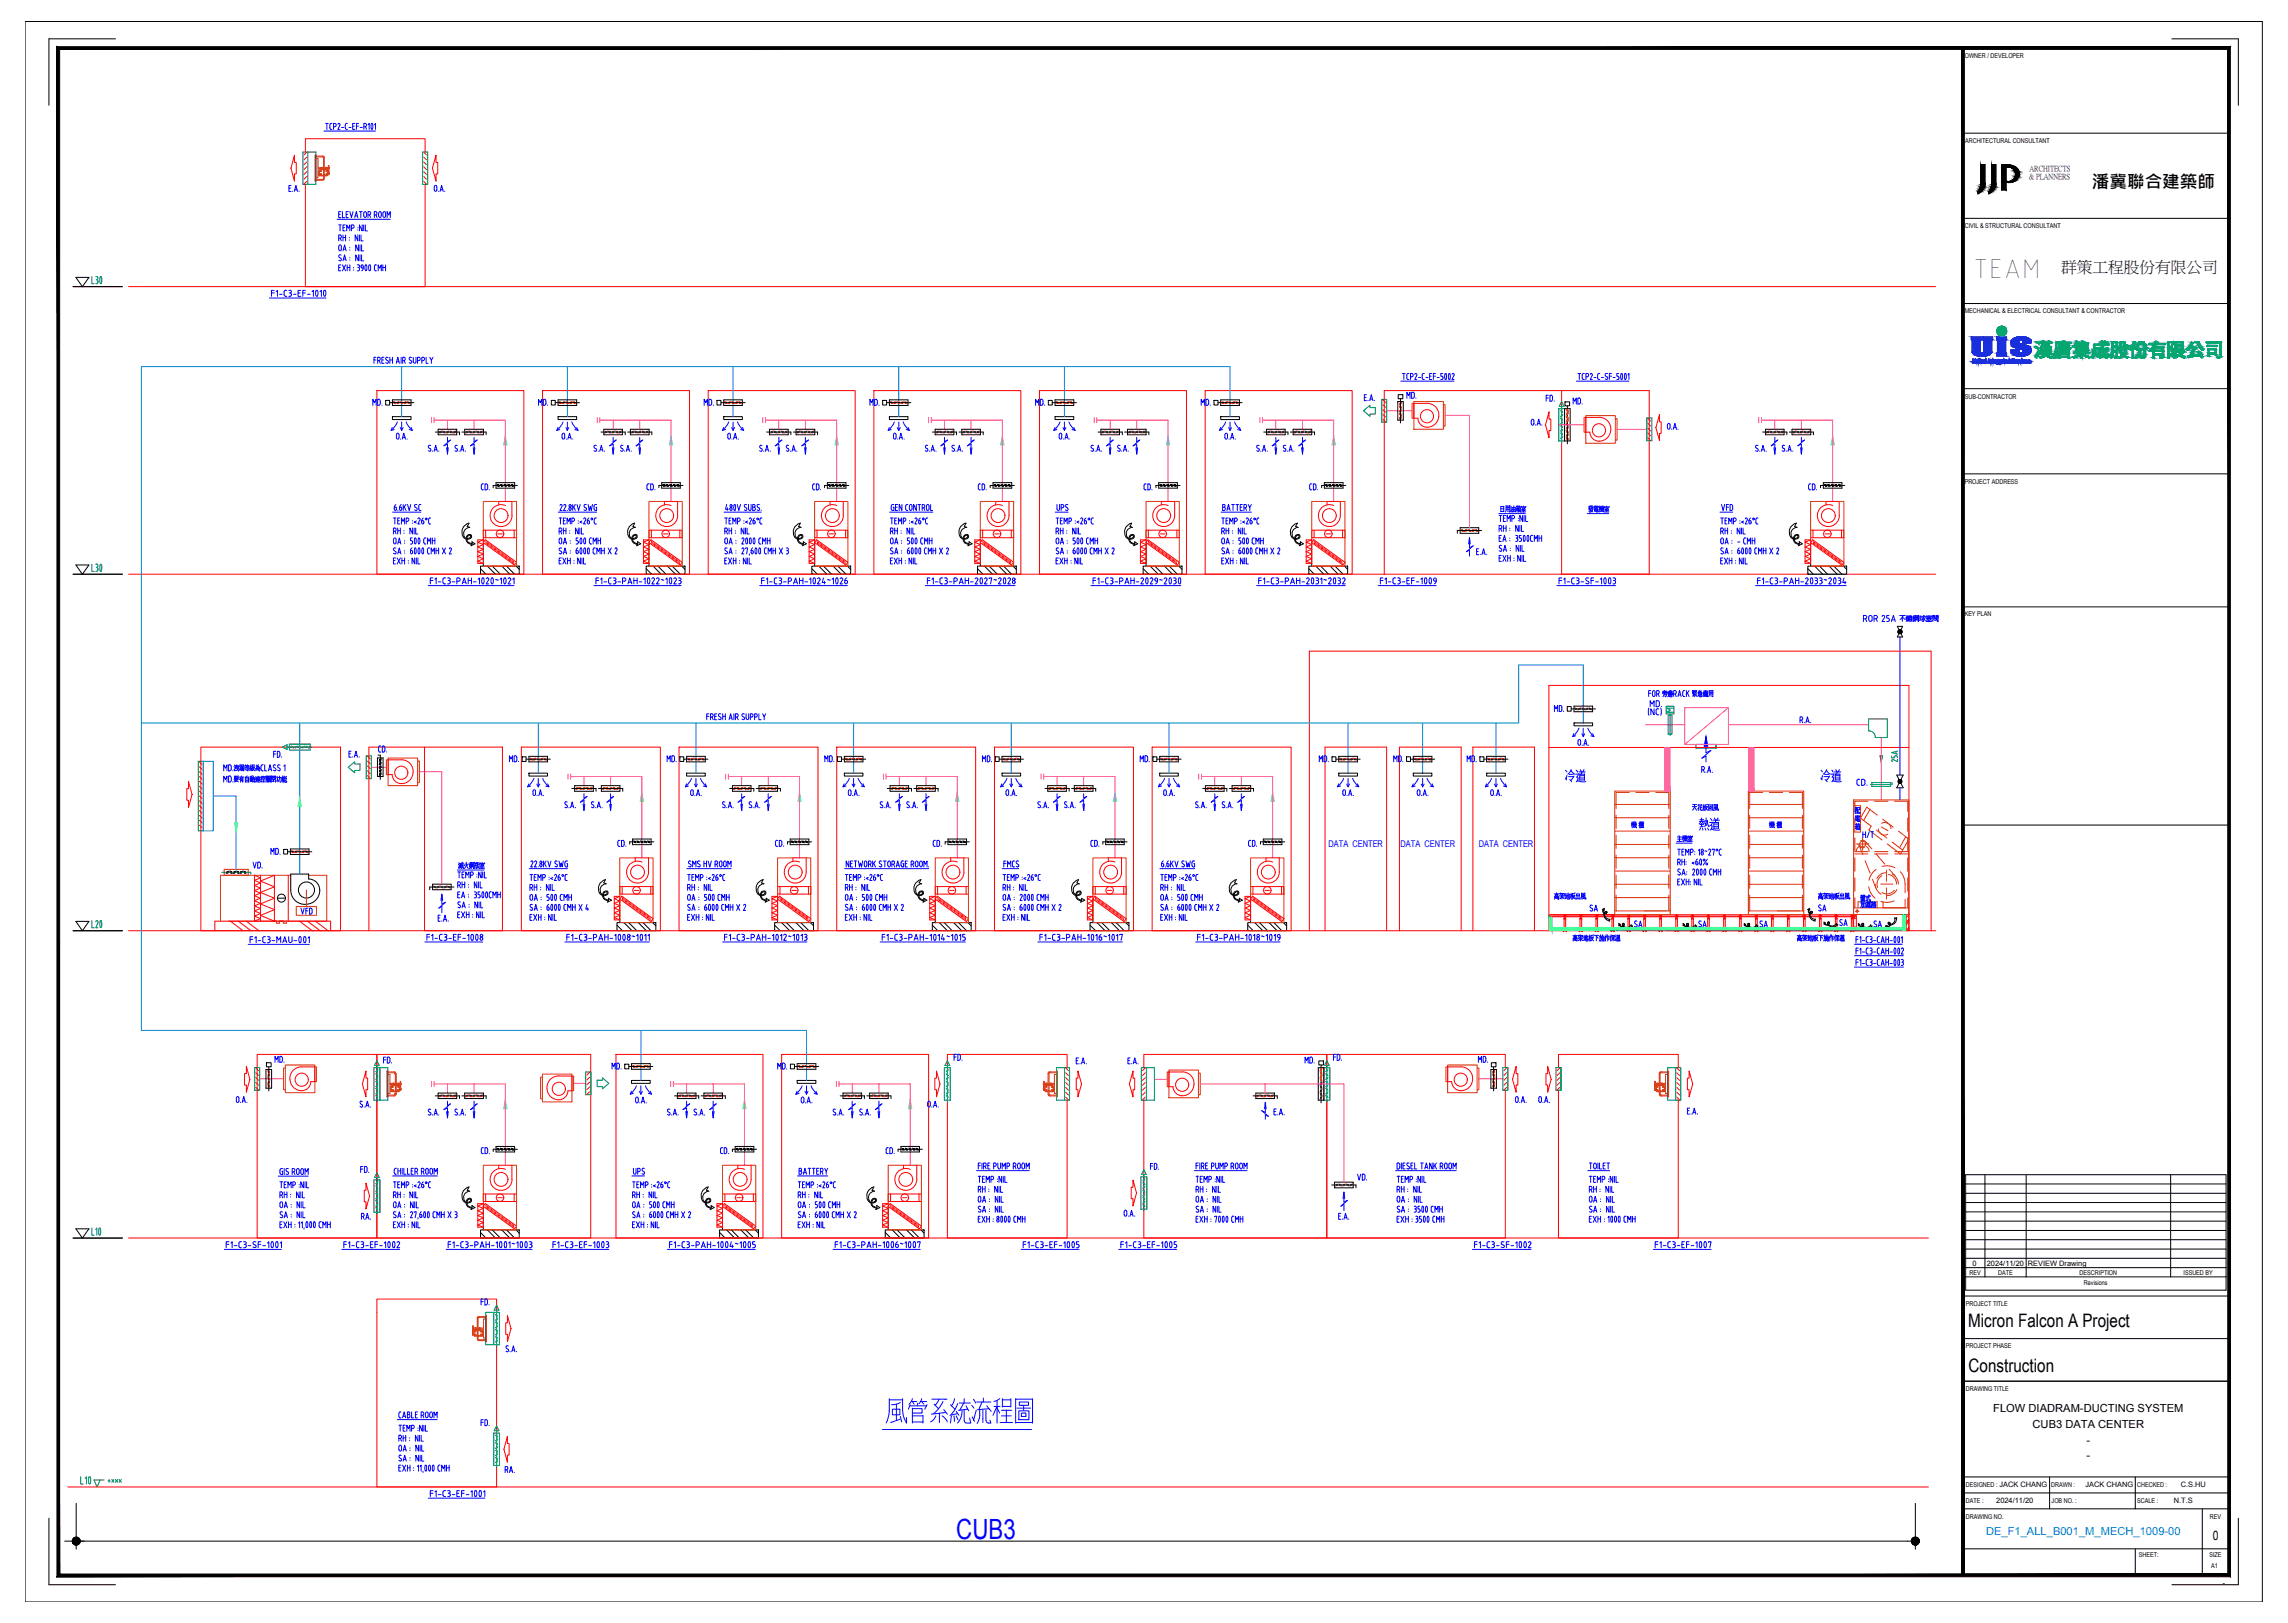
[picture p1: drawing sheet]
<svg xmlns="http://www.w3.org/2000/svg" width="860mm" height="610mm" viewBox="0 0 860 610" stroke-linecap="round" stroke-linejoin="round" font-family="sans-serif">
<defs><g id="words">
<text font-size="19.4" fill="#00f" x="581" y="297">冷道</text>
<text font-size="19.4" fill="#009525" x="677" y="297">冷道</text>
<text font-size="17.6" fill="#00f" x="634.6" y="313.6">熱道</text>
<text font-size="10.7" x="741.6" y="104.5">TEAM</text>
<text font-size="10.5" fill="#00f" x="359.5" y="578.5">CUB3</text>
<text font-size="10.1" fill="#00f" x="693.9" y="344">加濕器</text>
<text font-size="9.3" fill="#00f" x="691.1" y="313.3">箱</text>
<g font-size="7.9" fill="#00f">
<text x="607.8" y="312.2">機 櫃</text>
<text x="659.7" y="312.2">機 櫃</text>
</g>
<text font-size="7.5" fill="#009525" x="28.2" y="559.5">L10</text>
<g font-size="7.1">
<text x="32.8" y="108.3">L30</text>
<text x="32.8" y="216.3">L30</text>
<text x="32.8" y="350.3">L20</text>
<text x="32.5" y="465.7">L10</text>
</g>
<g font-size="7.1" fill="#00f">
<text x="695.7" y="340.1">盤式</text>
<text x="689" y="350">SA</text>
</g>
<g font-size="7">
<text x="739.8" y="498.6">Micron Falcon A Project</text>
<text x="740" y="515.6">Construction</text>
</g>
<text font-size="6.6" x="786.4" y="70.6">潘冀聯合建築師</text>
<g font-size="6.6" fill="#00f">
<text x="595.1" y="344.3">SA</text>
<text x="681.2" y="344.3">SA</text>
<text x="611.7" y="350.3">SA</text>
<text x="636.1" y="350.3">SA</text>
<text x="659" y="350.3">SA</text>
<text x="702" y="350.3">SA</text>
</g>
<text font-size="6.2" fill="#00f" x="693.9" y="306.9">配</text>
<text font-size="5.9" x="774.8" y="102.4">群策工程股份有限公司</text>
<g font-size="5.3" fill="#00f">
<text x="619.1" y="266.7">MD.</text>
<text x="699.2" y="316.1">H/T</text>
</g>
<g font-size="5.3" fill="#009525">
<text x="714" y="287.5" transform="rotate(-90 714 287.5)">25A</text>
<text x="696.7" y="296.3">CD.</text>
</g>
<text font-size="5.3" fill="#dd3700" x="111.8" y="344.7">VFD</text>
<text font-size="4.9" x="831.9" y="578.8">0</text>
<text font-size="4.4" fill="#00f" x="625.5" y="268.8">M</text>
<g font-size="4.2">
<text x="749.3" y="530.5">FLOW DIADRAM-DUCTING SYSTEM</text>
<text x="764.1" y="536.5">CUB3 DATA CENTER</text>
<text x="784.3" y="542.5">-</text>
<text x="784.3" y="548.5">-</text>
</g>
<text font-size="4.2" fill="#007fff" x="746.6" y="576.8">DE_F1_ALL_B001_M_MECH_1009-00</text>
<text font-size="4" fill="#009525" x="39.5" y="558.4">+***</text>
<g font-size="3.5" fill="#00f">
<text x="499.4" y="318.2">DATA CENTER</text>
<text x="526.5" y="318.2">DATA CENTER</text>
<text x="555.9" y="318.2">DATA CENTER</text>
</g>
<text font-size="3.5" x="835.6" y="596">-</text>
<g font-size="2.9">
<text x="762.9" y="64.4">ARCHITECTS</text>
<text x="762.7" y="67.3">&amp; PLANNERS</text>
</g>
<g font-size="2.8">
<text x="741.4" y="475.8">0</text>
<text x="746.8" y="475.8">2024/11/20</text>
<text x="762.3" y="475.6">REVIEW Drawing</text>
<text x="784" y="558.9">JACK CHANG</text>
<text x="819.8" y="558.9">C.S.HU</text>
<text x="750.4" y="564.7">2024/11/20</text>
<text x="817.1" y="564.8">N.T.S</text>
</g>
<g font-size="2.5">
<text x="738.6" y="21.9">OWNER / DEVELOPER</text>
<text x="738.7" y="53.6">ARCHITECTURAL CONSULTANT</text>
<text x="738.6" y="85.6">CIVIL &amp; STRUCTURAL CONSULTANT</text>
<text x="738.5" y="117.8">MECHANICAL &amp; ELECTRICAL CONSULTANT &amp; CONTRACTOR</text>
<text x="738.6" y="150">SUB-CONTRACTOR</text>
<text x="738.5" y="182">PROJECT ADDRESS</text>
<text x="738.5" y="231.6">KEY PLAN</text>
<text x="740.4" y="479.1">REV</text>
<text x="751.1" y="479.1">DATE</text>
<text x="781.8" y="479.1">DESCRIPTION</text>
<text x="820.8" y="479.1">ISSUED BY</text>
<text x="783.4" y="483">Revisions</text>
<text x="739" y="490.7">PROJECT TITLE</text>
<text x="739" y="506.7">PROJECT PHASE</text>
<text x="739" y="522.6">DRAWING TITLE</text>
<text x="739" y="559">DESIGNED : JACK CHANG</text>
<text x="771.1" y="559">DRAWN :</text>
<text x="803.4" y="559">CHECKED :</text>
<text x="739" y="564.9">DATE :</text>
<text x="771.2" y="564.9">JOB NO. :</text>
<text x="803.4" y="564.9">SCALE :</text>
<text x="739" y="570.7">DRAWING NO.</text>
<text x="830.7" y="570.7">REV</text>
<text x="804" y="585.2">SHEET:</text>
<text x="830.5" y="585.2">SIZE</text>
<text x="831.2" y="589.1">A1</text>
</g>
</g></defs>
<g fill="none" stroke="#f00" stroke-width=".38">
<path d="M110.7 58.3v2.7h.7v4.3h-.7v2.8l-1.3-4.9zM114.8 57.1v-5h45v5M115.3 59l-1 1.1M115.3 57.2l-1 1M159.3 59l1 1.1M159.3 57.2l1 1M163.9 58.3v2.7h.6v4.3h-.6v2.8l-1.4-4.9zM114.8 69.3v38.4h45v-38.4M115.3 66.3l-1 1.1M115.3 62.7l-1 1M115.3 64.5l-1 1.1M115.3 60.9l-1 1"/>
<path d="M115.3 68.1l-1 1.1M159.3 66.3l1 1.1M159.3 62.7l1 1M159.3 64.5l1 1.1M159.3 60.9l1 1M159.3 68.1l1 1.1M48.3 107.7h679.3M141.7 146.8h55.2v69h-55.2zM203.9 146.8h55.3v69h-55.3zM266.2 146.8h55.3v69h-55.3zM328.5 146.8h55.2v69h-55.2zM390.8 146.8h55.2v69h-55.2z"/>
<path d="M453 146.8h55.3v69h-55.3zM519.8 155.7l1.1 1M519.8 152l1.1 1.1M519.8 153.9l1.1 1M519.8 157.6l1.1 1M519.8 150.2l1.1 1.1M531.5 151.6h4.9a4.4 4.4 0 0 1 4.3 5.4 4.4 4.4 0 0 1-6.2 3l-1.2-1.5-.3-1.4-1.5 .1zM582.3 154.8v2.7h.7v4.3h-.7v2.7l-1.3-4.8zM587 146.8v69M619.4 159.1l1.1 1M619.4 157.2l1.1 1.1M623.8 155.8v2.7h.6v4.4h-.6v2.7l-1.3-4.9z"/>
<path d="M605.5 161.7a4 4 0 0 1-3.3 4 4 4 0 0 1-4.5-2.6l-.1-.7h-1.5v-5.5h4.9a4.3 4.3 0 0 1 4.5 4.8M619.4 162.7l1.1 1.1M619.4 160.9l1.1 1.1M619.4 164.5l1.1 1.1M181.7 199.2h12.5v2.9h-12.5zM182.6 199.2v2.9M187.5 189.8v-1.3h4.9l.1 5.3a4.1 4.1 0 0 1-4.7 4.1 4.1 4.1 0 0 1-3.4-5.3 4.1 4.1 0 0 1 5.6-2.6M193.3 199.2v2.9M244 199.2h12.4v2.9h-12.4zM244.8 199.2v2.9M249.8 189.8v-1.3h4.9v5.3M252.3 190a4.1 4.1 0 0 0-5.7 2.6 4.1 4.1 0 0 0 3.5 5.3 4.1 4.1 0 0 0 4.6-4.1"/>
<path d="M255.6 199.2v2.9M306.2 199.2h12.5v2.9h-12.5zM307.1 199.2v2.9M312 189.8v-1.3h5v5.3a4.1 4.1 0 0 1-4.7 4.1 4.1 4.1 0 0 1-3.4-5.3 4.1 4.1 0 0 1 5.6-2.6M317.9 199.2v2.9M368.5 199.2h12.5v2.9h-12.5zM369.4 199.2v2.9M374.3 189.8v-1.3h5v5.3a4.1 4.1 0 0 1-4.7 4.1 4.1 4.1 0 0 1-3.4-5.3 4.1 4.1 0 0 1 5.6-2.6M380.1 199.2v2.9M430.8 199.2h12.5v2.9h-12.5zM431.7 199.2v2.9M436.6 189.8v-1.3h5v5.3a4.1 4.1 0 0 1-4.7 4.1 4.1 4.1 0 0 1-3.4-5.3 4.1 4.1 0 0 1 5.6-2.6"/>
<path d="M442.4 199.2v2.9M493.1 199.2h12.5v2.9h-12.5zM494 199.2v2.9M498.8 189.8v-1.3h5v5.3a4.1 4.1 0 0 1-4.7 4.1 4.1 4.1 0 0 1-3.4-5.3 4.1 4.1 0 0 1 5.7-2.6M504.7 199.2v2.9M680.6 199.2h12.5v2.9h-12.5zM681.5 199.2v2.9M686.4 189.8v-1.3h5v5.3a4.1 4.1 0 0 1-4.7 4.1 4.1 4.1 0 0 1-3.4-5.3 4.1 4.1 0 0 1 5.6-2.6M692.2 199.2v2.9M48.3 215.8h679.3M181.7 202.9h-2.1v8.8h2.1M181.7 202.9l-2.1 .9 2.1 .9-2.1 .9 2.1 .8-2.1 .9 2.1 .9-2.1 .9 2.1 .9-2.1 .9 2.1 .8"/>
<path d="M181.7 202.9v8.8M182.4 202.8l11.8 8.5-.8 1.1-11.8-8.5zM182.6 203.4l.2 1M183.1 203.7l.2 1.1M183.6 204.1l.2 1M184.2 204.5l.1 1M184.7 204.8l.2 1.1M185.2 205.2l.2 1M185.7 205.6l.2 1M186.3 205.9l.1 1.1M186.8 206.3l.1 1M187.1 200.6h1.7"/>
<path d="M187.3 206.7l.1 1M187.8 207.1l.1 1M188.3 207.5l.2 1M188.8 207.8l.2 1.1M189.3 208.2l.2 1M189.9 208.6l.1 1M190.4 208.9l.1 1.1M190.9 209.3l.2 1M191.4 209.7l.2 1M191.9 210.1l.2 1M192.5 210.4l.1 1.1M193 210.8l.2 1"/>
<path d="M244 202.9h-2.1v8.8h2.1M244 202.9l-2.1 .9 2.1 .9-2.1 .9 2.1 .8-2.1 .9 2.1 .9-2.1 .9 2.1 .9-2.1 .9 2.1 .8M244 202.9v8.8M244.7 202.8l11.7 8.5-.7 1.1-11.7-8.5zM244.9 203.4l.2 1M245.4 203.7l.2 1.1M245.9 204.1l.2 1M246.5 204.5l.1 1M247 204.8l.1 1.1M247.5 205.2l.1 1M248 205.6l.1 1M248.5 205.9l.2 1.1"/>
<path d="M249 206.3l.2 1M249.4 200.6h1.7M249.5 206.7l.2 1M250 207.1l.2 1M250.6 207.5l.2 1M251.1 207.8l.2 1.1M251.6 208.2l.2 1M252.1 208.6l.2 1M252.7 208.9l.1 1.1M253.2 209.3l.2 1M253.7 209.7l.2 1M254.2 210.1l.2 1"/>
<path d="M254.7 210.4l.2 1.1M255.3 210.8l.1 1M306.2 202.9h-2v8.8h2M306.2 202.9l-2 .9 2 .9-2 .9 2 .8-2 .9 2 .9-2 .9 2 .9-2 .9 2 .8M306.2 202.9v8.8M307 202.8l11.7 8.5-.7 1.1-11.8-8.5zM307.2 203.4l.1 1M307.7 203.7l.1 1.1M308.2 204.1l.1 1M308.7 204.5l.2 1M309.2 204.8l.2 1.1M309.7 205.2l.2 1"/>
<path d="M310.3 205.6l.1 1M310.8 205.9l.2 1.1M311.3 206.3l.2 1M311.6 200.6h1.7M311.8 206.7l.2 1M312.4 207.1l.1 1M312.9 207.5l.1 1M313.4 207.8l.1 1.1M313.9 208.2l.2 1M314.4 208.6l.2 1M314.9 208.9l.2 1.1M315.5 209.3l.1 1"/>
<path d="M316 209.7l.1 1M316.5 210.1l.1 1M317 210.4l.2 1.1M317.5 210.8l.2 1M368.5 202.9h-2.1v8.8h2.1M368.5 202.9l-2.1 .9 2.1 .9-2.1 .9 2.1 .8-2.1 .9 2.1 .9-2.1 .9 2.1 .9-2.1 .9 2.1 .8M368.5 202.9v8.8M369.3 202.8l11.7 8.5-.8 1.1-11.7-8.5zM369.4 203.4l.2 1M369.9 203.7l.2 1.1M370.5 204.1l.2 1M371 204.5l.2 1"/>
<path d="M371.5 204.8l.2 1.1M372 205.2l.2 1M372.6 205.6l.1 1M373.1 205.9l.1 1.1M373.6 206.3l.1 1M373.9 200.6h1.7M374.1 206.7l.2 1M374.6 207.1l.2 1M375.1 207.5l.2 1M375.7 207.8l.1 1.1M376.2 208.2l.1 1M376.7 208.6l.2 1"/>
<path d="M377.2 208.9l.2 1.1M377.7 209.3l.2 1M378.2 209.7l.2 1M378.8 210.1l.2 1M379.3 210.4l.2 1.1M379.8 210.8l.2 1M430.8 202.9h-2.1v8.8h2.1M430.8 202.9l-2.1 .9 2.1 .9-2.1 .9 2.1 .8-2.1 .9 2.1 .9-2.1 .9 2.1 .9-2.1 .9 2.1 .8M430.8 202.9v8.8M431.5 202.8l11.8 8.5-.8 1.1-11.7-8.5zM431.7 203.4l.2 1M432.3 203.7l.1 1.1"/>
<path d="M432.8 204.1l.1 1M433.3 204.5l.1 1M433.8 204.8l.1 1.1M434.3 205.2l.2 1M434.8 205.6l.2 1M435.3 205.9l.2 1.1M435.8 206.3l.2 1M436.2 200.6h1.7M436.4 206.7l.1 1M436.9 207.1l.2 1M437.4 207.5l.2 1M437.9 207.8l.2 1.1"/>
<path d="M438.5 208.2l.1 1M439 208.6l.2 1M439.5 208.9l.2 1.1M440 209.3l.2 1M440.5 209.7l.2 1M441.1 210.1l.1 1M441.6 210.4l.1 1.1M442.1 210.8l.1 1M493.1 202.9h-2.1v8.8h2.1M493.1 202.9l-2.1 .9 2.1 .9-2.1 .9 2.1 .8-2.1 .9 2.1 .9-2.1 .9 2.1 .9-2.1 .9 2.1 .8M493.1 202.9v8.8M493.8 202.8l11.8 8.5-.8 1.1-11.8-8.5z"/>
<path d="M494 203.4l.1 1M494.5 203.7l.2 1.1M495 204.1l.2 1M495.5 204.5l.2 1M496 204.8l.2 1.1M496.6 205.2l.2 1M497.1 205.6l.2 1M497.6 205.9l.2 1.1M498.1 206.3l.2 1M498.5 200.6h1.7M498.7 206.7l.1 1M499.2 207.1l.1 1"/>
<path d="M499.7 207.5l.2 1M500.2 207.8l.2 1.1M500.7 208.2l.2 1M501.3 208.6l.1 1M501.8 208.9l.1 1.1M502.3 209.3l.1 1M502.8 209.7l.2 1M503.3 210.1l.2 1M503.8 210.4l.2 1.1M504.3 210.8l.2 1M520.3 215.8v-69h99.7v69M680.6 202.9h-2.1v8.8h2.1"/>
<path d="M680.6 202.9l-2.1 .9 2.1 .9-2.1 .9 2.1 .8-2.1 .9 2.1 .9-2.1 .9 2.1 .9-2.1 .9 2.1 .8M680.6 202.9v8.8M681.4 202.8l11.7 8.5-.8 1.1-11.7-8.5zM681.6 203.4l.1 1M682.1 203.7l.1 1.1M682.6 204.1l.1 1M683.1 204.5l.2 1M683.6 204.8l.2 1.1M684.1 205.2l.2 1M684.6 205.6l.2 1M685.2 205.9l.2 1.1M685.7 206.3l.2 1"/>
<path d="M686 200.6h1.7M686.2 206.7l.2 1M686.7 207.1l.2 1M687.3 207.5l.1 1M687.8 207.8l.1 1.1M688.3 208.2l.2 1M688.8 208.6l.2 1M689.3 208.9l.2 1.1M689.8 209.3l.2 1M690.4 209.7l.1 1M690.9 210.1l.1 1M691.4 210.4l.2 1.1"/>
<path d="M691.9 210.8l.2 1M70.9 293.7l1.3 4.9-1.3 4.9v-2.7h-.7v-4.4h.7zM75 297.3l1 1.1M75 299.2l1 1M75 295.5l1 1M75 293.7l1 1M75 291.8l1 1.1M75 288.2l1 1M75 290l1 1.1M75 286.4l1 1M75.5 280.8h52.5v69h-52.5zM138.1 289.7l1.1 1"/>
<path d="M138.1 286l1.1 1.1M138.1 287.9l1.1 1M138.1 291.5l1.1 1.1M138.1 284.2l1.1 1M150.8 285.6h-4.9v5.5h1.5M150.9 285.5a4.4 4.4 0 0 1 4.3 5.4 4.4 4.4 0 0 1-6.3 3l-1.2-1.5-.3-1.3M159.6 280.8h29.3v69h-29.3zM159.6 280.8h-20.9v69M196 280.8h52.2v69h-52.2zM255.3 280.8h52.2v69h-52.2zM314.5 280.8h52.3v69h-52.3zM373.8 280.8h52.3v69h-52.3z"/>
<path d="M433.1 280.8h52.2v69h-52.2zM582.2 280.9h135.4M75 310.1l1 1M75 306.4l1 1.1M75 308.3l1 1M75 304.6l1 1.1M75 302.8l1 1.1M75 301l1 1M95.7 329l2.2 .9-2.2 1 2.2 .9-2.2 1 2.2 .9-2.2 1 2.2 .9-2.2 1 2.2 1-2.2 .9 2.2 1-2.2 .9 2.2 1-2.2 .9 2.2 1-2.2 1 2.2 .9-2.2 1zM97.9 331.1l5.3-2.1v17.2l-5.3-2.2 5.3-2.1-5.3-2.2 5.3-2.1-5.3-2.2 5.3-2.1zM97.9 329v17.2M108.4 329v17.2"/>
<path d="M233 333.2h12.5v2.8h-12.5zM233 336.9h-2.1v8.8h2.1M233 336.9l-2.1 .9 2.1 .9-2.1 .8 2.1 .9-2.1 .9 2.1 .9-2.1 .9 2.1 .8-2.1 .9 2.1 .9M233 336.9v8.8M233.8 336.8l11.7 8.5-.8 1.1-11.7-8.5zM233.9 333.2v2.8M233.9 337.3l.2 1M234.4 337.7l.2 1M235 338.1l.1 1M235.5 338.4l.2 1.1M236 338.8l.2 1M236.5 339.2l.2 1"/>
<path d="M237.1 339.5l.1 1.1M237.6 339.9l.1 1M238.4 334.6h1.7M238.8 323.7v-1.3h5v5.4a4.1 4.1 0 0 1-4.7 4 4.1 4.1 0 0 1-3.4-5.2 4.1 4.1 0 0 1 5.6-2.6M244.6 333.2v2.8M292.3 333.2h12.5v2.8h-12.5zM292.3 336.9h-2.1v8.8h2.1M292.3 336.9l-2.1 .9 2.1 .9-2.1 .8 2.1 .9-2.1 .9 2.1 .9-2.1 .9 2.1 .8-2.1 .9 2.1 .9M292.3 336.9v8.8M293 336.8l11.8 8.5-.8 1.1-11.7-8.5zM293.2 333.2v2.8M293.2 337.3l.2 1"/>
<path d="M293.7 337.7l.2 1M294.2 338.1l.2 1M294.8 338.4l.1 1.1M295.3 338.8l.1 1M295.8 339.2l.2 1M296.3 339.5l.2 1.1M296.8 339.9l.2 1M297.7 334.6h1.7M298.1 323.7v-1.3h5v5.4a4.1 4.1 0 0 1-4.7 4 4.1 4.1 0 0 1-3.5-5.2 4.1 4.1 0 0 1 5.7-2.6M303.9 333.2v2.8M351.6 333.2h12.5v2.8h-12.5zM351.6 336.9h-2.1v8.8h2.1"/>
<path d="M351.6 336.9l-2.1 .9 2.1 .9-2.1 .8 2.1 .9-2.1 .9 2.1 .9-2.1 .9 2.1 .8-2.1 .9 2.1 .9M351.6 336.9v8.8M352.3 336.8l11.8 8.5-.8 1.1-11.8-8.5zM352.5 333.2v2.8M352.5 337.3l.2 1M353 337.7l.2 1M353.5 338.1l.2 1M354 338.4l.2 1.1M354.6 338.8l.1 1M355.1 339.2l.1 1M355.6 339.5l.2 1.1M356.1 339.9l.2 1"/>
<path d="M356.9 334.6h1.7M357.4 323.7v-1.3h4.9v5.4M359.9 324a4.1 4.1 0 0 0-5.6 2.6 4.1 4.1 0 0 0 3.4 5.2 4.1 4.1 0 0 0 4.7-4M363.2 333.2v2.8M410.8 333.2h12.5v2.8h-12.5zM410.8 336.9h-2v8.8h2M410.8 336.9l-2 .9 2 .9-2 .8 2 .9-2 .9 2 .9-2 .9 2 .8-2 .9 2 .9M410.8 336.9v8.8M411.6 336.8l11.7 8.5-.7 1.1-11.8-8.5zM411.7 333.2v2.8M411.8 337.3l.1 1M412.3 337.7l.1 1"/>
<path d="M412.8 338.1l.1 1M413.3 338.4l.2 1.1M413.8 338.8l.2 1M414.3 339.2l.2 1M414.9 339.5l.1 1.1M415.4 339.9l.2 1M416.2 334.6h1.7M416.6 323.7v-1.3h5v5.4M419.1 324a4.1 4.1 0 0 0-5.6 2.6 4.1 4.1 0 0 0 3.4 5.2 4.1 4.1 0 0 0 4.7-4M422.4 333.2v2.8M470.1 333.2h12.5v2.8h-12.5zM470.1 336.9h-2.1v8.8h2.1"/>
<path d="M470.1 336.9l-2.1 .9 2.1 .9-2.1 .8 2.1 .9-2.1 .9 2.1 .9-2.1 .9 2.1 .8-2.1 .9 2.1 .9M470.1 336.9v8.8M470.9 336.8l11.7 8.5-.8 1.1-11.7-8.5zM471 333.2v2.8M471 337.3l.2 1M471.5 337.7l.2 1M472.1 338.1l.2 1M472.6 338.4l.2 1.1M473.1 338.8l.2 1M473.6 339.2l.2 1M474.2 339.5l.1 1.1M474.7 339.9l.1 1"/>
<path d="M475.5 334.6h1.7M475.9 323.7v-1.3h5v5.4a4.1 4.1 0 0 1-4.7 4 4.1 4.1 0 0 1-3.4-5.2 4.1 4.1 0 0 1 5.6-2.6M481.7 333.2v2.8M48.3 349.8h679.4M80.8 349.8v-3.6h43.5v3.6M86.6 346.2l4.7 3.6M89.6 346.2l4.7 3.6M92.6 346.2l4.7 3.6M112.6 346.2l4.7 3.6M115.6 346.2l4.7 3.6M118.6 346.2l4.7 3.6M238.1 340.3l.1 1"/>
<path d="M238.6 340.7l.1 1M239.1 341l.2 1.1M239.6 341.4l.2 1M240.1 341.8l.2 1M240.7 342.2l.1 1M241.2 342.5l.2 1.1M241.7 342.9l.2 1M242.2 343.3l.2 1M242.7 343.6l.2 1.1M243.3 344l.1 1M243.8 344.4l.2 1M244.3 344.8l.2 1"/>
<path d="M297.3 340.3l.2 1M297.9 340.7l.2 1M298.4 341l.2 1.1M298.9 341.4l.2 1M299.4 341.8l.2 1M300 342.2l.1 1M300.5 342.5l.1 1.1M301 342.9l.1 1M301.5 343.3l.2 1M302 343.6l.2 1.1M302.5 344l.2 1M303.1 344.4l.1 1"/>
<path d="M303.6 344.8l.1 1M356.6 340.3l.2 1M357.2 340.7l.1 1M357.7 341l.1 1.1M358.2 341.4l.1 1M358.7 341.8l.2 1M359.2 342.2l.2 1M359.7 342.5l.2 1.1M360.2 342.9l.2 1M360.8 343.3l.2 1M361.3 343.6l.2 1.1M361.8 344l.2 1"/>
<path d="M362.3 344.4l.2 1M362.9 344.8l.1 1M415.9 340.3l.2 1M416.4 340.7l.2 1M416.9 341l.2 1.1M417.5 341.4l.1 1M418 341.8l.2 1M418.5 342.2l.2 1M419 342.5l.2 1.1M419.6 342.9l.1 1M420.1 343.3l.1 1M420.6 343.6l.1 1.1"/>
<path d="M421.1 344l.1 1M421.6 344.4l.2 1M422.1 344.8l.2 1M475.2 340.3l.1 1M475.7 340.7l.2 1M476.2 341l.2 1.1M476.7 341.4l.2 1M477.3 341.8l.1 1M477.8 342.2l.1 1M478.3 342.5l.2 1.1M478.8 342.9l.2 1M479.3 343.3l.2 1"/>
<path d="M479.8 343.6l.2 1.1M480.4 344l.2 1M480.9 344.4l.2 1M481.4 344.8l.2 1M492.2 349.8v-105.1h233.7v105.1M498.1 349.8v-69h23.1v69M526.1 349.8v-69h23.2v69M553.7 349.8v-69h23.1v69M582.2 343.8h54.1M582.2 344.3h12M582.2 349.8v-92.2h135.4v92.2M582.5 344.3l.2 .2h5.1l.2-.2"/>
<path d="M587.5 349.8h1.4M587.7 349.6l.1 .5v-.5l-.1 .1M587.8 344.3v.1M588 345.4v4.3M588 345h.4M588 345.2v-.3h.4v.3M588.1 344.4v.8M588.2 343.8l.1 1.4M588.5 344.3l.2 .2h5.1M588.6 345.4h-.7v-.2h.7l-.1 4.5M588.7 344.3v.1M588.8 349.6l-.1 .5-.1-.5 .2 .1"/>
<path d="M593.5 349.8h1.4M593.6 349.6h.2v.5zM593.9 345.4v4.3M594.6 345.4v4.3M594.8 349.6l-.1 .5-.1-.5 .3 .1M599.6 349.8h1.3M599.6 349.6h.2v.5zM599.9 345.4v4.3M600.2 344.3h12.1M600.5 345.4v4.3M600.7 349.6l.1 .5zM605.5 349.8h1.4"/>
<path d="M605.6 349.6l.2 .5zM605.8 344.3v.1M605.9 345.2h.7v.2h-.7zM605.9 345.4v4.3M606 344.3l-.2 .2h-5.1M606 345h.5M606 345.2v-.3h.5v.3M606.1 344.4v.8M606.2 343.8v.5M606.3 344.4v.8M606.5 344.3l.2 .2h5.1M606.5 345.4v4.3"/>
<path d="M606.7 349.6l.1 .5v-.5l-.2 .1M606.7 344.3v.1M618.2 344.3h18.1M623.6 349.8h1.4M623.7 349.6l.1 .5 .1-.5-.3 .1M623.8 344.3v.1M623.9 345.4h.7M623.9 349.7v-4.5h.7l-.1 4.5M624 344.3l-.2 .2h-5.1M624 345h.4M624 345.2v-.3h.4v.3M624.2 343.8l-.1 1.4"/>
<path d="M624.4 344.4v.8M624.4 344.3l.3 .2h5.1l.2-.2M624.7 344.3v.1M624.8 349.6l-.1 .5v-.5l.1 .1M629.5 349.8h1.4M629.7 349.7h.1M629.7 349.6v.5M629.7 350.1h.1M629.8 344.3v.1M629.9 345.4h.7M629.9 349.7v-4.5h.7l-.1 4.5M630 345h.5"/>
<path d="M630 345.2v-.3h.5v.3M630.1 344.4v.8M630.2 343.8v.5M630.3 344.4v.8M630.5 344.3l.2 .2h5.1M630.6 349.6l.2 .1M630.7 344.3v.1M630.7 349.6v.5l.1-.5M642.2 343.8h18.1M642.2 344.3h18.1M647.6 349.8h1.4M647.8 349.6l-.1 .5-.1-.5 .3 .1"/>
<path d="M647.8 344.3v.1M647.9 345.4v4.3M648 344.3l-.2 .2h-5.1M648 345h.4M648 345.2v-.3h.4v.3M648.2 344.4v.8M648.2 343.8v.5M648.4 344.4v.8M648.4 344.3l.3 .2h5.1l.2-.2 .1 .9M648.6 345.4h-.7v-.2h.7l-.1 4.5M648.7 349.6l.1 .5v-.5l-.1 .1M648.7 344.3v.1"/>
<path d="M653.5 349.8h1.4M653.7 349.6l.1 .5zM653.8 344.3v.1M654 345.4v4.3M654 345h.5M654 344.9h.5v.3M654.2 343.8v.5M654.3 344.4v.8M654.5 344.3l.2 .2h5.1M654.6 345.4h-.7v-.2h.7l-.1 4.5M654.7 349.6l.1 .5v-.5l-.2 .1M654.7 344.3v.1"/>
<path d="M666.2 343.8h24M666.2 344.3h24M671.6 349.8h1.4M671.8 349.6l-.1 .5-.1-.5 .3 .1M671.8 344.3v.1M671.9 345.4h.7v-.2h-.7v4.5M672 344.3l-.2 .2h-5.1M672 345h.5M672 345.2v-.3h.5v.3M672.2 344.4v.8M672.2 343.8v.5M672.4 344.4v.8"/>
<path d="M672.5 344.3l.2 .2h5.1l.2-.2M672.5 345.4v4.3M672.7 344.3v.1M672.8 349.6l-.1 .5v-.5l.1 .1M677.8 349.6l-.1 .5v-.5l.1 .1M677.8 344.3v.1M677.9 345.4h.7v-.2h-.7l.1 4.5M678 345h.5M678 345.2v-.3h.5v.3M678.1 344.4v.8M678.3 343.8v.5M678.3 344.4v.8"/>
<path d="M678.5 344.3l.2 .2h5.1M678.5 345.4v4.3M678.6 349.7l.3 .1M678.7 349.6v.5l.1-.5M678.7 344.3v.1M678.9 349.7l-1.4 .1M683.5 349.7h1.4M683.7 349.6v.5l.1-.5M683.8 349.7l-.3 .1M684 345.4v4.3M684.6 345.4v4.3M684.6 349.7l.3 .1"/>
<path d="M684.7 349.6v.5l.1-.5M684.7 344.5h5.1M696.8 348.4h1l-1 1M697.8 348.9l-.8 .9M697.8 349.4l-.3 .4M697.8 343.7v6.1M716.6 343.7v6.1M717.6 345.9l-1 1.1M717.6 346.4l-1 1.1M717.6 343.8l-1 1M717.6 348.5l-1 1M717.6 349l-.8 .8"/>
<path d="M717.6 349.4l-.3 .4M717.6 345.4l-1 1.1M96.7 396.3h45v69h-45zM141.7 396.3h80.4v69h-80.4zM231.5 396.3h55.3v69h-55.3zM293.8 396.3h55.3v69h-55.3zM92.6 400.8l1.3 4.8-1.3 4.9v-2.7h-.7v-4.3h.7zM96.1 406.8l1.1 1M96.1 403.1l1.1 1.1M96.1 404.9l1.1 1.1M96.1 408.6l1.1 1M96.1 401.3l1.1 1.1"/>
<path d="M113.4 401h4.9v5.5h-1.5M113.4 400.9a4.4 4.4 0 0 0-4.3 5.4 4.4 4.4 0 0 0 6.2 3l1.3-1.5 .2-1.3M137.6 402.5v2.7h.6v4.3h-.6v2.7l-1.4-4.8zM206.7 405.8l1-.8 1.7-.6h5.6v5.5h-1.5a3.9 3.9 0 0 1-3.9 3.5 3.9 3.9 0 0 1-3.8-3.4l-.1-2zM221.6 408.5l-1 1.1M221.6 404.9l-1 1M221.6 406.7l-1 1M221.6 410.3l-1 1.1M221.6 403l-1 1.1M352 402.5l1.3 4.9-1.3 4.8v-2.7h-.6v-4.3h.6zM356.1 401.3v-5h45v5M356.1 413.5v51.8h45v-51.8"/>
<path d="M400.6 410.5l1 1.1M400.6 406.9l1 1M400.6 408.7l1 1M400.6 405l1 1M400.6 403.2l1 1M400.6 401.3l1 1.1M400.6 412.3l1 1.1M405.2 402.5l1.4 4.9-1.4 4.8v-2.7h-.6v-4.3h.6zM425.9 402.5v2.7h.6v4.3h-.6v2.7l-1.4-4.8zM430 401.3v-5h68.8v5v-5h67.1v5M430.5 410.5l-1 1.1M430.5 406.9l-1 1"/>
<path d="M430.5 408.7l-1 1M430.5 405l-1 1M430.5 403.2l-1 1M430.5 401.3l-1 1.1M430.5 412.3l-1 1.1M444.4 402.8a4.4 4.4 0 0 1 4.3 5.4 4.4 4.4 0 0 1-6.2 3l-1.3-1.5-.2-1.3h-1.6v-5.5h5M549.1 401h-4.9v5.5h1.5M549.1 400.9a4.4 4.4 0 0 1 4.3 5.4 4.4 4.4 0 0 1-6.2 3l-1.2-1.5-.3-1.3M565.9 409.7v55.6h-67.1v-51.8v51.8h-68.8v-51.8M566.4 406.8l-1.1 1M566.4 403.1l-1.1 1.1M566.4 404.9l-1.1 1.1"/>
<path d="M566.4 408.6l-1.1 1M566.4 401.3l-1.1 1.1M569.9 400.8v2.7h.7v4.3h-.7v2.7l-1.3-4.9zM581.8 400.8l1.3 4.8-1.3 4.9v-2.7h-.7v-4.3h.7zM585.8 401.3v-5h45.1v5M585.8 409.7v55.6h45.1v-51.8M586.4 406.8l-1.1 1M586.4 403.1l-1.1 1.1M586.4 404.9l-1.1 1.1M586.4 408.6l-1.1 1M586.4 401.3l-1.1 1.1M630.3 410.5l1.1 1.1"/>
<path d="M630.3 406.9l1.1 1M630.3 408.7l1.1 1M630.3 405l1.1 1M630.3 403.2l1.1 1M630.3 401.3l1.1 1.1M630.3 412.3l1.1 1.1M634.9 402.5l1.4 4.9-1.4 4.8v-2.7h-.6v-4.3h.6zM187.5 439.2v-1.3h4.9v5.4M190 439.5a4.1 4.1 0 0 0-5.6 2.6 4.1 4.1 0 0 0 3.4 5.2 4.1 4.1 0 0 0 4.7-4.1M277.4 439.2v-1.3h4.9v5.4M279.9 439.5a4.1 4.1 0 0 0-5.7 2.6 4.1 4.1 0 0 0 3.5 5.2 4.1 4.1 0 0 0 4.6-4.1M339.6 439.2v-1.3h5v5.4"/>
<path d="M342.1 439.5a4.1 4.1 0 0 0-5.6 2.6 4.1 4.1 0 0 0 3.4 5.2 4.1 4.1 0 0 0 4.7-4.1M137.6 444.6l1.3 4.9-1.3 4.9v-2.8h-.7v-4.3h.7zM181.7 448.7h12.5v2.9h-12.5zM181.7 452.4h-2.1v8.8h2.1M181.7 452.4v8.8M181.7 452.4l-2.1 .8 2.1 .9-2.1 .9 2.1 .9-2.1 .9 2.1 .9-2.1 .9 2.1 .9-2.1 .9 2.1 .8M182.4 452.3l11.8 8.5-.8 1-11.8-8.4zM182.6 448.7v2.9M182.6 452.8l.2 1M183.1 453.2l.2 1M183.6 453.5l.2 1.1M184.2 453.9l.1 1"/>
<path d="M184.7 454.3l.2 1M185.2 454.7l.2 1M185.7 455.1l.2 1M186.3 455.4l.1 1.1M186.8 455.8l.1 1M187.1 450.1h1.7M187.3 456.2l.1 1M187.8 456.6l.1 1M188.3 456.9l.2 1M188.8 457.3l.2 1M189.3 457.7l.2 1M189.9 458l.1 1"/>
<path d="M190.4 458.4l.1 1M190.9 458.8l.2 1M191.4 459.2l.2 1M191.9 459.6l.2 1M192.5 459.9l.1 1.1M193.3 448.7v2.9M271.6 448.7h12.5v2.9h-12.5zM271.6 452.4h-2.1v8.8h2.1M271.6 452.4l-2.1 .8 2.1 .9-2.1 .9 2.1 .9-2.1 .9 2.1 .9-2.1 .9 2.1 .9-2.1 .9 2.1 .8M271.6 452.4v8.8M272.3 452.3l11.8 8.5-.8 1-11.7-8.4zM272.5 448.7v2.9"/>
<path d="M272.5 452.8l.2 1M273 453.2l.2 1M273.5 453.5l.2 1.1M274.1 453.9l.1 1M274.6 454.3l.1 1M275.1 454.7l.2 1M275.6 455.1l.2 1M276.1 455.4l.2 1.1M276.6 455.8l.2 1M277 450.1h1.7M277.2 456.2l.2 1M277.7 456.6l.2 1"/>
<path d="M278.2 456.9l.2 1M278.7 457.3l.2 1M279.3 457.7l.1 1M279.8 458l.1 1M280.3 458.4l.1 1M280.8 458.8l.2 1M281.3 459.2l.2 1M281.8 459.6l.2 1M282.3 459.9l.2 1.1M283.2 448.7v2.9M333.9 448.7h12.5v2.9h-12.5zM333.9 452.4h-2.1v8.8h2.1"/>
<path d="M333.9 452.4l-2.1 .8 2.1 .9-2.1 .9 2.1 .9-2.1 .9 2.1 .9-2.1 .9 2.1 .9-2.1 .9 2.1 .8M333.9 452.4v8.8M334.6 452.3l11.8 8.5-.8 1-11.8-8.4zM334.8 448.7v2.9M334.8 452.8l.1 1M335.3 453.2l.2 1M335.8 453.5l.2 1.1M336.3 453.9l.2 1M336.9 454.3l.1 1M337.4 454.7l.2 1M337.9 455.1l.2 1M338.4 455.4l.2 1.1"/>
<path d="M338.9 455.8l.2 1M339.2 450.1h1.7M339.5 456.2l.1 1M340 456.6l.1 1M340.5 456.9l.1 1M341 457.3l.2 1M341.5 457.7l.2 1M342 458l.2 1M342.5 458.4l.2 1M343.1 458.8l.1 1M343.6 459.2l.2 1M344.1 459.6l.2 1"/>
<path d="M344.6 459.9l.2 1.1M345.5 448.7v2.9M425.9 443.5l1.3 4.8-1.3 4.9v-2.7h-.7v-4.3h.7zM48.3 465.3h676.6M193 460.3l.2 1M282.9 460.3l.1 1M345.2 460.3l.1 1M186.7 493.2v-5h-45v70.6h45v-53.4M190.7 494.4l1.4 4.9-1.4 4.9v-2.7h-.6v-4.4h.6zM190.7 539.8v2.7h.7v4.3h-.7v2.8l-1.3-5zM25.5 558.8h699.4"/>
<circle cx="536.4" cy="156.4" r="2.48"/>
<circle cx="601.1" cy="161.7" r="2.48"/>
<circle cx="188.3" cy="193.8" r="2.6"/>
<circle cx="250.6" cy="193.8" r="2.6"/>
<circle cx="312.9" cy="193.8" r="2.6"/>
<circle cx="375.2" cy="193.8" r="2.6"/>
<circle cx="437.4" cy="193.8" r="2.6"/>
<circle cx="499.7" cy="193.8" r="2.6"/>
<circle cx="687.3" cy="193.8" r="2.6"/>
<circle cx="188" cy="200.6" r="1.42"/>
<circle cx="250.2" cy="200.6" r="1.42"/>
<circle cx="312.5" cy="200.6" r="1.42"/>
<circle cx="374.8" cy="200.6" r="1.42"/>
<circle cx="437.1" cy="200.6" r="1.42"/>
<circle cx="499.3" cy="200.6" r="1.42"/>
<circle cx="686.9" cy="200.6" r="1.42"/>
<circle cx="150.8" cy="290.4" r="2.48"/>
<circle cx="239.3" cy="334.6" r="1.42"/>
<circle cx="239.7" cy="327.8" r="2.6"/>
<circle cx="298.5" cy="334.6" r="1.42"/>
<circle cx="298.9" cy="327.8" r="2.6"/>
<circle cx="357.8" cy="334.6" r="1.42"/>
<circle cx="358.2" cy="327.8" r="2.6"/>
<circle cx="417.1" cy="334.6" r="1.42"/>
<circle cx="417.5" cy="327.8" r="2.6"/>
<circle cx="476.4" cy="334.6" r="1.42"/>
<circle cx="476.8" cy="327.8" r="2.6"/>
<circle cx="113.4" cy="405.8" r="2.48"/>
<circle cx="210.1" cy="409.2" r="2.48"/>
<circle cx="444.4" cy="407.7" r="2.48"/>
<circle cx="549.1" cy="405.8" r="2.48"/>
<circle cx="188" cy="450.1" r="1.42"/>
<circle cx="188.3" cy="443.2" r="2.6"/>
<circle cx="277.8" cy="450.1" r="1.42"/>
<circle cx="278.2" cy="443.2" r="2.6"/>
<circle cx="340.1" cy="450.1" r="1.42"/>
<circle cx="340.5" cy="443.2" r="2.6"/>
</g>
<g fill="none" stroke="#000" stroke-width=".38">
<path d="M9.4 8.1h841v594h-841zM21.9 18.1h816v574h-816zM43.4 14.6h-25v25M737.4 18.1v574M816.4 14.6h25v25M737.4 50.1h100.5M746.2 69.5l-1.2 2.1-1.5 1.2 .1-.8 1-2.3-.1-7.8h1.7v7.6M750.3 69.5l-1.2 2.1-1.5 1.2 .1-.8 1-2.3v-7.8h1.6v7.6M754.1 62.9a2.73 2.73 0 0 1 3.6 2.6 2.73 2.73 0 0 1-3.6 2.6v-5.2M754.1 68.4a3.5 3.5 0 0 0 3.9-.7 3.5 3.5 0 0 0 .7-3.8 4.8 4.8 0 0 0-4.6-1.9h-1.7v9.4h1.7v-3M737.4 82.1h100.5M27.5 107.7h18.5"/>
<path d="M33.4 104.3h-4.9l2.5 3.4M737.4 114.1h100.5M145 150.5h1.5v1.7h-1.5zM146.5 151.3h9.1M147.5 156.6h7v1.1h-7zM147.5 150.3h7v2.1h-7zM207.2 150.5h1.5v1.7h-1.5zM208.7 151.3h9.1M209.8 156.6h7v1.1h-7zM209.8 150.3h7v2.1h-7zM269.5 150.5h1.5v1.7h-1.5zM271 151.3h9.1"/>
<path d="M272.1 156.6h6.9v1.1h-6.9zM272.1 150.3h6.9v2.1h-6.9zM331.8 150.5h1.5v1.7h-1.5zM333.3 151.3h9.1M334.3 156.6h7v1.1h-7zM334.3 150.3h7v2.1h-7zM394.1 150.5h1.4v1.7h-1.4zM395.5 151.3h9.2M396.6 156.6h7v1.1h-7zM396.6 150.3h7v2.1h-7zM456.3 150.5h1.6v1.7h-1.6zM457.9 151.3h9"/>
<path d="M458.9 156.6h7v1.1h-7zM458.9 150.3h7v2.1h-7zM525.4 150.9h2.1v7h-2.1zM525.6 148.3h1.7v1.5h-1.7zM526.4 149.8v9.1M588.1 153.6h2.1v12.1h-2.1zM588.3 151h1.7v1.5h-1.7zM589.2 152.5v14.3M737.4 146.1h100.5M163.6 162.4h9.1v1M164.7 161.3h7v2.1h-7zM173.6 162.4h9.1v1"/>
<path d="M174.7 161.3h7v2.1h-7zM225.9 162.4h9.1v1M227 161.3h7v2.1h-7zM236 162.4h9v1M237 161.3h7v2.1h-7zM288.2 162.4h9.1v1M289.2 161.3h7.1v2.1h-7.1zM298.2 162.4h9.1v1M299.2 161.3h7.1v2.1h-7.1zM350.5 162.4h9.1v1M351.5 161.3h7v2.1h-7zM360.5 162.4h9.1v1"/>
<path d="M361.6 161.3h6.9v2.1h-6.9zM412.8 162.4h9.1v1M413.8 161.3h7v2.1h-7zM422.8 162.4h9.1v1M423.8 161.3h7v2.1h-7zM475.1 162.4h9.1v1M476.1 161.3h7v2.1h-7zM485 162.4h9.1v1M486.1 161.3h7v2.1h-7zM662.6 162.4h9.1v1M663.6 161.3h7v2.1h-7zM672.6 162.4h9.1v1"/>
<path d="M673.6 161.3h7.1v2.1h-7.1zM737.4 178.1h100.5M186.5 181.4h6.9v2.1h-6.9zM186.8 182l.9 .8M188.1 182l.9 .8M189.5 182l.9 .8M190.8 182l1 .8M192.1 182l1 .8M194.5 182.4h-9.1v.9M238.8 198.2l-.9-.3 .7-1.3a3.5 3.5 0 0 0-2.2 5.2M238.9 198.2a2.28 2.28 0 0 0-2.2 1.6 2.28 2.28 0 0 0 .8 2.5M248.7 181.4h7v2.1h-7z"/>
<path d="M249.1 182l.9 .8M250.3 182l1 .8M251.7 182l1 .8M253.1 182l.9 .8M254.4 182l.9 .8M256.8 182.4h-9.1v.9M300.8 196.6l-.6 1.3 .9 .3a2.28 2.28 0 0 0-2.1 1.6 2.28 2.28 0 0 0 .8 2.5M300.9 196.6a3.3 3.3 0 0 0-2.7 2.6 3.3 3.3 0 0 0 1.6 3.4M311 181.4h7v2.1h-7zM311.4 182l.9 .8M312.6 182l1 .8M314.1 182l.9 .8"/>
<path d="M315.4 182l.9 .8M316.7 182l.9 .8M319.1 182.4h-9.1v.9M373.3 181.4h7v2.1h-7zM373.7 182l.9 .8M374.9 182l1 .8M376.3 182l1 .8M377.6 182l1 .8M379 182l.9 .8M381.3 182.4h-9.1v.9M435.6 181.4h7v2.1h-7zM435.9 182l1 .8"/>
<path d="M437.2 182l.9 .8M438.6 182l.9 .8M439.9 182l1 .8M441.2 182l1 .8M443.6 182.4h-9.1v.9M488 198.2l-1-.3 .7-1.3a3.5 3.5 0 0 0-2.2 5.2M488 198.2a2.39 2.39 0 0 0-1.9 3.8M497.8 181.4h7.1v2.1h-7.1zM498.2 182l.9 .8M499.5 182l.9 .8M500.9 182l.9 .8M502.2 182l1 .8"/>
<path d="M503.5 182l.9 .8M505.9 182.4h-9.1v.9M548.9 198.3h7v2.1h-7zM556.9 199.4h-9.1v1M685.4 181.4h7v2.1h-7zM685.7 182l1 .8M687 182l.9 .8M688.4 182l1 .8M689.8 182l.9 .8M691.1 182l.9 .8M693.4 182.4h-9.1v.9M27.5 215.8h18.5"/>
<path d="M33.4 212.3h-4.9l2.5 3.5M175.2 202.3a2.27 2.27 0 0 1-.8-2.5 2.27 2.27 0 0 1 2.2-1.6l-1-.3 .7-1.3a3.3 3.3 0 0 0-2.6 2.6 3.3 3.3 0 0 0 1.5 3.4M175.5 202.7a1.23 1.23 0 0 0 1.3-.3 1.23 1.23 0 0 0 .3-1.3 1.49 1.49 0 0 0-1.8 .5 1.49 1.49 0 0 0 .2 1.9l1 .9 1 .1M176.7 202a.53 .53 0 0 0 0-.9 .53 .53 0 0 0-.8 .4 1.71 1.71 0 0 0-.2 1.9 1.71 1.71 0 0 0 1.8 .8l-.1-.6 1.1 .8-1.4 .7 .3-.6M176.7 202l-1.2 .4M180.6 212.8h14.6v3h-14.6zM180.6 213.7l2.1 2.1M180.6 215.5l.3 .3M181.7 204.2v8.6M183.2 212.8l3.1 3M185 212.8l3.1 3M188.6 212.8l3.1 3"/>
<path d="M190.4 212.8l3 3M194 212.8l1.2 1.2M236.4 201.8l1.1 .8M237.9 201.3a2.01 2.01 0 0 0-.2 2.2 2.01 2.01 0 0 0 2 1M237.9 201.3a.9 .9 0 0 1 1.2-.4 .9 .9 0 0 1 .5 1.1 .9 .9 0 0 1-1.1 .6l-.7 .1M239 202a.53 .53 0 0 0-.1-.9 .53 .53 0 0 0-.8 .4 1.71 1.71 0 0 0-.1 1.9 1.71 1.71 0 0 0 1.8 .8l-.1-.6 1.2 .8-1.6 .7 .4-.6M239 202l-1.2 .4M242.9 212.8h14.6v3h-14.6zM242.9 213.7l2.1 2.1M242.9 215.5l.2 .3M244 204.2v8.6M245.5 212.8l3 3"/>
<path d="M247.3 212.8l3 3M250.9 212.8l3 3M252.7 212.8l3 3M256.3 212.8l1.2 1.2M300 202.7a1.23 1.23 0 0 0 1.4-.3 1.23 1.23 0 0 0 .3-1.3 1.49 1.49 0 0 0-1.9 .5 1.49 1.49 0 0 0 .2 1.9l1.1 .9 .9 .1M301.3 202a.53 .53 0 0 0-.1-.9 .53 .53 0 0 0-.8 .4 1.71 1.71 0 0 0-.1 1.9 1.71 1.71 0 0 0 1.7 .8l-.1-.6 1.2 .8-1.5 .7 .4-.6M301.3 202l-1.3 .4M305.2 212.8h14.6v3h-14.6zM305.2 213.7l2 2.1M305.2 215.5l.2 .3M306.2 204.2v8.6M307.8 212.8l3 3"/>
<path d="M309.6 212.8l3 3M313.2 212.8l3 3M314.9 212.8l3.1 3M318.5 212.8l1.3 1.2M362 202.3a2.27 2.27 0 0 1-.8-2.5 2.27 2.27 0 0 1 2.2-1.6l-.9-.3 .6-1.3a3.3 3.3 0 0 0-2.6 2.6 3.3 3.3 0 0 0 1.5 3.4M363.5 202a.53 .53 0 0 0 0-.9 .53 .53 0 0 0-.8 .4 1.71 1.71 0 0 0-.1 1.9 1.71 1.71 0 0 0 1.7 .8v-.6l1.1 .8-1.5 .7 .4-.6M363.6 202l-1.2 .4M363.7 200.9a1.8 1.8 0 0 0-1.7 1.9 1.8 1.8 0 0 0 1.8 1.7h.5M363.7 200.9a1.13 1.13 0 0 1 .1 1.5 1.13 1.13 0 0 1-1.4 .3M367.4 212.8h14.6v3h-14.6zM367.4 213.7l2.1 2.1M367.4 215.5l.3 .3"/>
<path d="M368.5 204.2v8.6M370.1 212.8l3 3M371.8 212.8l3.1 3M375.4 212.8l3.1 3M377.3 212.8l3 3M380.8 212.8l1.2 1.2M424.3 202.3a2.27 2.27 0 0 1-.8-2.5 2.27 2.27 0 0 1 2.2-1.6l-.9-.3 .6-1.3a3.3 3.3 0 0 0-2.6 2.6 3.3 3.3 0 0 0 1.5 3.4M425.9 202l.1-.1a.56 .56 0 0 0-.3-.8 .56 .56 0 0 0-.7 .4 1.74 1.74 0 0 0-.1 1.9 1.74 1.74 0 0 0 1.7 .8M425.9 202l-1.3 .4M426 200.9a1.72 1.72 0 0 0-1.7 1.4 1.72 1.72 0 0 0 .9 1.9l1.4 .3M426.1 200.9a1.04 1.04 0 0 1 .1 1.3 1.04 1.04 0 0 1-1.2 .5h-.4M426.6 204.2l-.1-.6 1.2 .8-1.5 .7 .3-.6"/>
<path d="M429.7 212.8h14.6v3h-14.6zM429.7 213.7l2.1 2.1M429.7 215.5l.3 .3M430.8 204.2v8.6M432.3 212.8l3.1 3M434.1 212.8l3.1 3M437.7 212.8l3.1 3M439.5 212.8l3.1 3M443.1 212.8l1.2 1.2M485.5 201.8l1.1 .8M486.1 202l.5 .3M486.9 202.7a1.23 1.23 0 0 0 1.3-.3 1.23 1.23 0 0 0 .3-1.3 1.49 1.49 0 0 0-1.8 .5 1.49 1.49 0 0 0 .2 1.9l1 .9 1 .1"/>
<path d="M488.1 201.2a1.54 1.54 0 0 0-1.2 1.7 1.54 1.54 0 0 0 1.6 1.3h.4l-.1-.6 1.2 .8-1.5 .7 .4-.6M488.1 202l-1.2 .4M488.2 201.2l.1 .4-.2 .4M492 212.8h14.6v3h-14.6zM492 213.7l2.1 2.1M492 215.5l.3 .3M493.1 204.2v8.6M494.6 212.8l3.1 3M496.4 212.8l3 3M500 212.8l3 3M501.8 212.8l3.1 3M505.4 212.8l1.2 1.2"/>
<path d="M674.2 202.3a2.27 2.27 0 0 1-.9-2.5 2.27 2.27 0 0 1 2.2-1.6l-.9-.3 .6-1.3a3.3 3.3 0 0 0-2.6 2.6 3.3 3.3 0 0 0 1.6 3.4M674.4 202.7a1.23 1.23 0 0 0 1.4-.3 1.23 1.23 0 0 0 .3-1.3 1.49 1.49 0 0 0-1.9 .5 1.49 1.49 0 0 0 .2 1.9l1.1 .9 .9 .1M674.8 201.5a1.71 1.71 0 0 0-.1 1.9 1.71 1.71 0 0 0 1.7 .8l-.1-.6 1.2 .8-1.5 .7 .4-.6M674.8 201.5a.53 .53 0 0 1 .8-.4 .53 .53 0 0 1 .1 .9M675.7 202l-1.3 .4M679.6 212.8h14.6v3h-14.6zM679.6 213.7l2 2.1M679.6 215.5l.2 .3M680.6 204.2v8.6M682.1 212.8l3.1 3M684 212.8l3 3M687.6 212.8l3 3"/>
<path d="M689.3 212.8l3.1 3M692.9 212.8l1.3 1.2M713.2 235.4h2l-2 4h2zM737.4 228.1h100.5M589.1 265.5h1.5v1.8h-1.5zM590.6 266.4h9.1M591.7 271.7h7v1.1h-7zM591.7 265.4h7v2.1h-7zM141.9 284.8h2.1v7h-2.1zM142.1 283.8h.8v9.1M143.4 286.5l-.8 .9M143.4 289.2l-.8 .9"/>
<path d="M143.4 290.5l-.8 1M143.4 287.9l-.8 .9M143.4 285.2l-.8 1M196.3 284.4h1.5v1.8h-1.5zM197.8 285.3h9.1M198.8 290.6h7v1.1h-7zM198.8 284.3h7v2h-7zM215 296.3h9.1v1.1M216 295.3h7v2.1h-7zM225 296.3h9.1v1.1M226 295.3h7v2.1h-7zM255.6 284.4h1.4v1.8h-1.4z"/>
<path d="M257 285.3h9.1M258.1 290.6h7v1.1h-7zM258.1 284.3h7v2h-7zM274.3 296.3h9.1v1.1M275.3 295.3h7v2.1h-7zM284.3 296.3h9.1v1.1M285.3 295.3h7v2.1h-7zM314.8 284.4h1.5v1.8h-1.5zM316.3 285.3h9.1M317.4 290.6h7v1.1h-7zM317.4 284.3h7v2h-7zM333.5 296.3h9.1v1.1"/>
<path d="M334.6 295.3h7v2.1h-7zM343.5 296.3h9.1v1.1M344.6 295.3h7v2.1h-7zM374.1 284.4h1.5v1.8h-1.5zM375.6 285.3h9.1M376.7 290.6h7v1.1h-7zM376.7 284.3h7v2h-7zM392.8 296.3h9.1v1.1M393.9 295.3h6.9v2.1h-6.9zM402.8 296.3h9.1v1.1M403.8 295.3h7.1v2.1h-7.1zM433.4 284.4h1.5v1.8h-1.5z"/>
<path d="M434.9 285.3h9.1M435.9 290.6h7v1.1h-7zM435.9 284.3h7v2h-7zM452.1 296.3h9.1v1.1M453.1 295.3h7v2.1h-7zM462.1 296.3h9.1v1.1M463.2 295.3h6.9v2.1h-6.9zM500.7 284.4h1.5v1.8h-1.5zM502.2 285.3h9.1M503.2 290.6h7.1v1.1h-7.1zM503.2 284.3h7.1v2h-7.1zM528.7 284.4h1.5v1.8h-1.5z"/>
<path d="M530.2 285.3h9.1M531.3 290.6h7v1.1h-7zM531.3 284.3h7v2h-7zM556.3 284.4h1.5v1.8h-1.5zM557.8 285.3h9.1M558.8 290.6h7.1v1.1h-7.1zM558.8 284.3h7.1v2h-7.1zM703.7 295.6h7M703.7 294.1h3.5M713 291.3h2.4l-2.4 4.8h2.4zM106.6 319.2h1.5v1.8h-1.5zM109.2 319.1h6.9v2h-6.9z"/>
<path d="M237.8 315.3h7v2.1h-7zM238.2 316l.9 .8M239.4 316l1 .8M240.8 316l1 .8M242.1 316l1 .8M243.4 316l1 .8M245.8 316.4h-9.1v.8M297 315.3h7.1v2.1h-7.1zM297.4 316l1 .8M298.7 316l.9 .8M300.1 316l.9 .8M301.4 316l1 .8"/>
<path d="M302.7 316l.9 .8M305.1 316.4h-9.1v.8M356.3 315.3h7v2.1h-7zM356.7 316l.9 .8M358 316l.9 .8M359.4 316l.9 .8M360.7 316l.9 .8M362 316l1 .8M364.4 316.4h-9.1v.8M415.6 315.3h7v2.1h-7zM416 316l.9 .8M417.2 316l1 .8"/>
<path d="M418.6 316l1 .8M420 316l.9 .8M421.3 316l.9 .8M423.7 316.4h-9.1v.8M474.9 315.3h7v2.1h-7zM475.3 316l.9 .8M476.5 316l1 .8M477.9 316l1 .8M479.2 316l1 .8M480.6 316l.9 .8M482.9 316.4h-9.1v.8M737.4 310.1h100.5"/>
<path d="M86.1 327.4l-1.1 .9M86.4 327.3l.9 1.1M88.7 327.4l-1.1 .9M89 327.3l.9 1.1M91.2 327.4l-1 .9M91.6 327.3l.8 1.1M104.3 337.6h3M108.1 320.1h9.1M109.3 328.5h6.7v1.9a4.6 4.6 0 0 1 4.2 4.1 4.6 4.6 0 0 1-3.2 4.9 5.4 5.4 0 0 1-7.7-4.9zM162.6 332.3h7v2.1h-7zM170.6 333.4h-9.1v1M225.4 335.7l1.1 .8"/>
<path d="M226.9 335.2a2.01 2.01 0 0 0-.1 2.3 2.01 2.01 0 0 0 2 1l-.4 .5 1.5-.7-1.2-.7 .1 .6M227.2 335.4a1.71 1.71 0 0 0-.1 2 1.71 1.71 0 0 0 1.7 .8M227.9 332.2l-.9-.4 .6-1.2a3.5 3.5 0 0 0-2.2 5.1M227.9 332.1a2.28 2.28 0 0 0-2.2 1.6 2.28 2.28 0 0 0 .8 2.6M228.1 335.2a.87 .87 0 0 1-.2 1 .87 .87 0 0 1-1.1 .1M228.1 335.2l-.9 .3M228.2 336.2l-1.4 .4M228.2 334.9h-.7l-.6 .4M228.2 334.9l.4 .6-.4 .7M233 338.2v8.5M284.7 335.7l1.1 .8M286.2 335.2a2.01 2.01 0 0 0-.1 2.3 2.01 2.01 0 0 0 2 1l-.5 .5 1.6-.7-1.2-.7 .1 .6"/>
<path d="M286.5 335.4a1.71 1.71 0 0 0-.1 2 1.71 1.71 0 0 0 1.7 .8M287.2 332.1a2.28 2.28 0 0 0-2.2 1.6 2.28 2.28 0 0 0 .8 2.6M287.2 332.2l-1-.4 .7-1.2a3.5 3.5 0 0 0-2.2 5.1M287.4 335.2l-1 .3M287.4 335.2a.87 .87 0 0 1-.2 1 .87 .87 0 0 1-1.1 .1M287.5 334.9h-.7l-.6 .4M287.5 334.9a1.04 1.04 0 0 1 .2 1.3 1.04 1.04 0 0 1-1.2 .4h-.4M292.3 338.2v8.5M344 335.7l1.1 .8M344.6 335.9l.5 .4M345.5 335.2a2.01 2.01 0 0 0-.1 2.3 2.01 2.01 0 0 0 1.9 1l-.4 .5 1.5-.7-1.1-.7 .1 .6M345.7 335.4a1.71 1.71 0 0 0-.1 2 1.71 1.71 0 0 0 1.8 .8"/>
<path d="M346.4 332.2l-.9-.4 .7-1.2a3.5 3.5 0 0 0-2.2 5.1M346.5 332.1a2.39 2.39 0 0 0-1.9 3.8M346.6 335.2a.87 .87 0 0 1-.1 1 .87 .87 0 0 1-1.1 .1M346.7 335.2l-.9 .3M346.8 334.9h-.7l-.6 .4M346.8 334.9a1.04 1.04 0 0 1 .2 1.3 1.04 1.04 0 0 1-1.2 .4h-.4M351.6 338.2v8.5M403.3 335.7l1.1 .8M404.8 335.2a2.01 2.01 0 0 0-.2 2.3 2.01 2.01 0 0 0 2 1l-.4 .5 1.5-.7-1.1-.7v.6M405 335.4a1.71 1.71 0 0 0-.1 2 1.71 1.71 0 0 0 1.8 .8M405.5 330.6l-.7 1.2 .9 .4M405.5 330.6a3.5 3.5 0 0 0-2.2 5.1"/>
<path d="M405.7 332.1a2.28 2.28 0 0 0-2.1 1.6 2.28 2.28 0 0 0 .8 2.6M405.9 335.2a.87 .87 0 0 1-.2 1 .87 .87 0 0 1-1 .1M405.9 335.2l-.9 .3M406.1 334.9h-.7l-.6 .4M406.1 334.9a1.04 1.04 0 0 1 .2 1.3 1.04 1.04 0 0 1-1.3 .4h-.3M410.8 338.2v8.5M462.5 335.7l1.1 .8M464 335.2a2.01 2.01 0 0 0-.1 2.3 2.01 2.01 0 0 0 2 1l-.4 .5 1.5-.7-1.1-.7v.6M464.3 335.4a1.71 1.71 0 0 0-.1 2 1.71 1.71 0 0 0 1.7 .8M465 332.2l-.9-.4 .6-1.2a3.5 3.5 0 0 0-2.2 5.1M465 332.1a2.28 2.28 0 0 0-2.2 1.6 2.28 2.28 0 0 0 .8 2.6M465.2 335.2a.87 .87 0 0 1-.2 1 .87 .87 0 0 1-1.1 .1"/>
<path d="M465.2 335.2l-.9 .3M465.3 334.9h-.7l-.5 .4M465.3 334.9a1.04 1.04 0 0 1 .2 1.3 1.04 1.04 0 0 1-1.2 .4h-.4M470.1 338.2v8.5M27.5 349.8h18.5M33.4 346.3h-4.9l2.5 3.5M231.9 346.7h14.6v3.1h-14.6zM231.9 347.7l2.1 2.1M231.9 349.5l.3 .3M234.6 346.7l3 3.1M236.3 346.7l3.1 3.1M239.9 346.7l3.1 3.1"/>
<path d="M241.7 346.7l3.1 3.1M245.3 346.7l1.2 1.2M291.2 346.7h14.6v3.1h-14.6zM291.2 347.7l2.1 2.1M291.2 349.5l.3 .3M293.8 346.7l3.1 3.1M295.6 346.7l3 3.1M299.2 346.7l3 3.1M301 346.7l3.1 3.1M304.6 346.7l1.2 1.2M350.5 346.7h14.6v3.1h-14.6zM350.5 347.7l2 2.1"/>
<path d="M350.5 349.5l.3 .3M353.1 346.7l3 3.1M354.9 346.7l3.1 3.1M358.5 346.7l3 3.1M360.3 346.7l3 3.1M363.9 346.7l1.2 1.2M409.8 346.7h14.6v3.1h-14.6zM409.8 347.7l2 2.1M409.8 349.5l.2 .3M412.4 346.7l3 3.1M414.2 346.7l3 3.1M417.8 346.7l3 3.1"/>
<path d="M419.6 346.7l3 3.1M423.1 346.7l1.3 1.2M469 346.7h14.6v3.1h-14.6zM469 347.7l2.1 2.1M469 349.5l.3 .3M471.7 346.7l3 3.1M473.4 346.7l3.1 3.1M477 346.7l3.1 3.1M478.9 346.7l3 3.1M482.4 346.7l1.2 1.2M602.9 343.2a2.55 2.55 0 0 0 2.2 2.9l-.3-.3 .4-.3a1.88 1.88 0 0 1-2-1.9M603.5 342.5l.6 .4"/>
<path d="M603.6 342.7l.4 .2M603.9 342.9l-.3 .3M604.1 342.9l-.5 .4M608.8 347.5l.3-.1-.6-.3 .1 .8 .1-.3a.99 .99 0 0 0 .9 .7 .99 .99 0 0 0 1-.6M608.9 347.5a.83 .83 0 0 0 .7 .6 .83 .83 0 0 0 .8-.5M632.9 347.6a.99 .99 0 0 0 .9 .7 .99 .99 0 0 0 .9-.6M634.6 347.6a.83 .83 0 0 1-.8 .5 .83 .83 0 0 1-.8-.6l.3-.1-.6-.3v.8l.2-.3M656 347.5l.2-.1-.5-.3v.8l.2-.3a.99 .99 0 0 0 .9 .7 .99 .99 0 0 0 .9-.6M656 347.5a.83 .83 0 0 0 .8 .6 .83 .83 0 0 0 .8-.5M686 347l.3-.1-.6-.3v.8l.1-.3a.99 .99 0 0 0 .9 .6 .99 .99 0 0 0 1-.6M686 347a.83 .83 0 0 0 .7 .5 .83 .83 0 0 0 .8-.4M698.6 347.1v.8l.2-.3a.99 .99 0 0 0 .9 .7 .99 .99 0 0 0 .9-.6"/>
<path d="M699.1 347.4l-.2 .1a.83 .83 0 0 0 .7 .6 .83 .83 0 0 0 .8-.5M709.8 347.2l.6 .4M710.4 347a.83 .83 0 0 1-.2 .9 .83 .83 0 0 1-.9 .2M710.6 346.9a.99 .99 0 0 1-.3 1.1 .99 .99 0 0 1-1 .2M712.2 345l.5 .2 .2-.3a2.52 2.52 0 0 1-2.3 2.8M712.2 344.9a1.88 1.88 0 0 1-1.3 2.5M100.1 399.4h1.8v1.5h-1.8zM234.9 400h1.5v1.7h-1.5zM237.4 399.7h7v2.2h-7zM297.1 400h1.5v1.7h-1.5zM299.7 399.7h7v2.2h-7zM495.8 398.7h1.7v1.5h-1.7z"/>
<path d="M560.6 399.4h1.7v1.5h-1.7zM100 401.9h2.1v7.1h-2.1zM101 400.9v9.1M163.6 411.8h9.1v1.1M164.7 410.8h7v2.1h-7zM173.6 411.8h9.1v1.1M174.7 410.8h7v2.1h-7zM236.4 400.8h9M237.4 406h7v1.1h-7zM253.6 411.8h9.1v1.1M254.6 410.8h7v2.1h-7zM263.6 411.8h9.1v1.1"/>
<path d="M264.6 410.8h7v2.1h-7zM298.6 400.8h9.1M299.7 406h7v1.1h-7zM315.8 411.8h9.1v1.1M316.9 410.8h7v2.1h-7zM325.8 411.8h9.1v1.1M326.9 410.8h7v2.1h-7zM471 411.8h9.1v1.1M472.1 410.8h7v2.1h-7zM495.5 401.3h2.2v12.2h-2.2zM496.6 400.2v14.3M560.4 401.9h2.1v7.1h-2.1z"/>
<path d="M561.5 400.9v9.1M186.5 430.9h6.9v2h-6.9zM186.8 431.5l.9 .8M188.1 431.5l.9 .8M189.5 431.5l.9 .8M190.8 431.5l1 .8M192.1 431.5l1 .8M194.5 431.9h-9.1v.9M276.3 430.9h7.1v2h-7.1zM276.7 431.5l1 .8M278 431.5l.9 .8M279.4 431.5l.9 .8"/>
<path d="M280.7 431.5l1 .8M282 431.5l.9 .8M284.4 431.9h-9.1v.9M338.7 430.9h6.9v2h-6.9zM339 431.5l.9 .8M340.3 431.5l.9 .8M341.7 431.5l.9 .8M343 431.5l.9 .8M344.3 431.5l1 .8M346.7 431.9h-9.1v.9M174.1 451.2a3.5 3.5 0 0 1 2.2-5.1l-.7 1.2 1 .4a2.28 2.28 0 0 0-2.2 1.5 2.28 2.28 0 0 0 .8 2.6M174.1 451.2l1.1 .9"/>
<path d="M175.6 450.8a2.02 2.02 0 0 0-.1 2.2 2.02 2.02 0 0 0 1.9 1l-.3 .6 1.4-.8-1.1-.7 .1 .6a1.71 1.71 0 0 1-1.8-.8 1.71 1.71 0 0 1 .2-1.9M175.6 450.8a.9 .9 0 0 1 1.2-.4 .9 .9 0 0 1 .5 1.1 .9 .9 0 0 1-1.1 .6h-.7M176.8 450.7a.87 .87 0 0 1-.2 1.1 .87 .87 0 0 1-1.1 0M176.8 450.7l-.9 .2M181.7 453.7v8.5M264 451.2l1.1 .9M265.5 450.8a.91 .91 0 0 1 1.2-.5 .91 .91 0 0 1 .5 1.1 .91 .91 0 0 1-1 .7h-.8M265.5 450.8a2.01 2.01 0 0 0-.1 2.2 2.01 2.01 0 0 0 2 1l-.4 .6 1.5-.8-1.2-.7 .1 .6M265.8 451a1.71 1.71 0 0 0-.1 1.9 1.71 1.71 0 0 0 1.7 .8M266.5 447.7a2.28 2.28 0 0 0-2.2 1.5 2.28 2.28 0 0 0 .8 2.6M266.5 447.7l-1-.4 .7-1.2a3.5 3.5 0 0 0-2.2 5.1M266.7 450.7l-1 .2"/>
<path d="M266.7 450.7a.87 .87 0 0 1-.2 1.1 .87 .87 0 0 1-1.1 0M271.6 453.7v8.5M326.3 451.2l1.1 .9M326.9 451.5l.5 .3M327.8 450.8a2.02 2.02 0 0 0-.1 2.2 2.02 2.02 0 0 0 1.9 1l-.3 .6 1.4-.8-1.1-.7 .1 .6a1.71 1.71 0 0 1-1.8-.8 1.71 1.71 0 0 1 .1-1.9M327.8 450.8a.9 .9 0 0 1 1.2-.4 .9 .9 0 0 1 .5 1.1 .9 .9 0 0 1-1.1 .6h-.7M328.5 446.1l-.7 1.2 .9 .4M328.5 446.1a3.5 3.5 0 0 0-2.2 5.1M328.8 447.7a2.39 2.39 0 0 0-1.9 3.7M328.9 450.7a.87 .87 0 0 1-.1 1.1 .87 .87 0 0 1-1.1 0M329 450.7l-.9 .2M333.9 453.7v8.5"/>
<path d="M500.6 445.3h9.1v1.1M501.7 444.3h7v2.1h-7zM738.9 441.5h97.9v43.4h-97.9zM738.9 445h97.9M738.9 448.5h97.9M738.9 451.9h97.9M738.9 455.5h97.9M738.9 458.9h97.9M746.2 441.5v38.4M761.6 441.5v38.4M816 441.5v38.4M27.5 465.3h18.5"/>
<path d="M33.4 461.8h-4.9l2.5 3.5M180.6 462.2h14.6v3.1h-14.6zM180.6 463.2l2.1 2.1M180.6 465l.3 .3M183.2 462.2l3.1 3.1M185 462.2l3.1 3.1M188.6 462.2l3.1 3.1M190.4 462.2l3 3.1M194 462.2l1.2 1.3M270.5 462.2h14.6v3.1h-14.6zM270.5 463.2l2.1 2.1M270.5 465l.3 .3"/>
<path d="M273.1 462.2l3.1 3.1M274.9 462.2l3 3.1M278.5 462.2l3 3.1M280.3 462.2l3.1 3.1M283.9 462.2l1.2 1.3M332.8 462.2h14.6v3.1h-14.6zM332.8 463.2l2 2.1M332.8 465l.3 .3M335.4 462.2l3 3.1M337.2 462.2l3.1 3.1M340.8 462.2l3 3.1M342.6 462.2l3 3.1"/>
<path d="M346.2 462.2l1.2 1.3M738.9 462.4h97.9M738.9 465.9h97.9M738.9 469.4h97.9M738.9 472.9h97.9M738.9 476.4h97.9M738.9 479.9h97.9M737.4 487.1h100.5M737.4 519.1h100.5M737.4 503.1h100.5M737.4 555.1h100.5M770.5 555.1v11.9"/>
<path d="M802.7 555.1v11.9M18.4 570.6v25h25M24.3 579.2h694.2M28.6 565v17.2M720 565v17.2M737.4 561.1h100.5M737.4 567h100.5M827.9 567v25.1M841.4 570.6v25h-25M737.4 582.1h100.5M802.7 582.1v10"/>
<circle cx="105.8" cy="337.5" r="1.5"/>
<circle cx="115.2" cy="334.5" r="3"/>
</g>
<g fill="#000" stroke="#000" stroke-width=".38">
<path d="M743.5 72h1.1l-.4 .4zM747.6 72h1.1l-.3 .4zM754.3 68.5h2zM713.5 237.1l.7 .3h-.7z"/>
<path d="M21.4 17.6l1 1 816-1zM22.4 18.6l816-1-1 1zM838.4 17.6l-1 1 1 574zM837.4 18.6l1 574-1-1zM21.4 592.6h817l-1-1zM21.4 592.6l1-1h815zM21.4 17.6v575l1-1zM21.4 17.6l1 1v573z"/>
<path d="M737.4 18.1l1 574v-574zM737.4 18.1l1 574h-1z"/>
<path d="M743.5 72v.4h.7zM743.5 72.4h.7l-.7 .4z"/>
<path d="M743.7 71.8l.9 .2 .3-.2zM743.7 71.8l.9 .2h-1.1z"/>
<path d="M744 71.4l.9 .4 .3-.4zM744 71.4l.9 .4h-1.2z"/>
<path d="M744.1 71.1l1.1 .3 .2-.3zM744.1 71.1l1.1 .3h-1.2z"/>
<path d="M744.3 70.7l1.1 .4 .2-.4zM744.3 70.7l1.1 .4h-1.3z"/>
<path d="M744.4 70.3l1.2 .4 .3-.4zM744.4 70.3l1.2 .4h-1.3z"/>
<path d="M744.5 70l1.4 .3 .1-.3zM744.5 70l1.4 .3h-1.5z"/>
<path d="M744.5 61.9l1.7 7.3v-7.3zM744.5 61.9l1.7 7.3h-1.7z"/>
<path d="M744.5 69.2l1.7 .3v-.3zM744.5 69.2l1.7 .3h-1.7z"/>
<path d="M744.5 69.5l1.5 .5 .2-.5zM744.5 69.5l1.5 .5h-1.5z"/>
<path d="M747.6 72v.4h.8zM747.6 72.4h.8l-.8 .4z"/>
<path d="M747.8 71.8l.9 .2 .3-.2zM747.8 71.8l.9 .2h-1.1z"/>
<path d="M748.1 71.4l.9 .4 .3-.4zM748.1 71.4l.9 .4h-1.2z"/>
<path d="M748.2 71.1l1.1 .3 .3-.3zM748.2 71.1l1.1 .3h-1.2z"/>
<path d="M748.4 70.7l1.2 .4 .2-.4zM748.4 70.7l1.2 .4h-1.4z"/>
<path d="M748.5 70.3l1.3 .4 .2-.4zM748.5 70.3l1.3 .4h-1.4z"/>
<path d="M748.6 70l1.4 .3 .1-.3zM748.6 70l1.4 .3h-1.5z"/>
<path d="M748.7 61.9l1.6 7.3v-7.3zM748.7 61.9l1.6 7.3h-1.6z"/>
<path d="M748.7 69.2l1.6 .3v-.3zM748.7 69.2l1.6 .3h-1.6z"/>
<path d="M748.7 69.5l1.4 .5 .2-.5zM748.7 69.5l1.4 .5h-1.5z"/>
<path d="M752.4 62l2.9 .1zM752.4 62l2.9 .1z"/>
<path d="M752.4 62.9l1.7 5.2v-5.2zM752.4 62.9l1.7 5.2h-1.7z"/>
<path d="M752.4 68.1l2.2 .1zM752.4 68.1l2.2 .1z"/>
<path d="M752.4 68.4l1.7 .1zM752.4 68.4l1.7 .1z"/>
<path d="M752.4 68.5l1.7 2.9v-2.9zM752.4 68.5l1.7 2.9h-1.7z"/>
<path d="M754.3 68.5l1.3 .1zM754.8 68.6h.8z"/>
<path d="M752.4 62.8h2.2zM752.4 62.8h2.7z"/>
<path d="M752.4 62.8h2.2zM752.4 62.8l1.7 .1z"/>
<path d="M752.4 68.2h2.7zM752.4 68.2h2.7z"/>
<path d="M752.4 62.1h3.7zM752.4 62.1h3.7z"/>
<path d="M752.4 62.1l4.3 .2zM752.4 62.1l4.3 .2h-4.3z"/>
<path d="M754.1 68.4h2.3zM754.1 68.4l2.2 .1z"/>
<path d="M752.4 62.3l5 .3-.7-.3zM752.4 62.3l5 .3h-5z"/>
<path d="M752.4 68.3h4.5zM752.4 68.3l4 .1z"/>
<path d="M752.4 68.2h4.6zM752.4 68.2l4.5 .1z"/>
<path d="M755.3 68.2h1.7zM755.1 68.2h1.9z"/>
<path d="M755.6 68.1h1.5zM755.3 68.2h1.7z"/>
<path d="M752.4 62.6l5.2 .2zM752.4 62.6l5.2 .2z"/>
<path d="M756.1 68h1.3zM755.6 68.1h1.5z"/>
<path d="M756.2 67.9h1.4zM756.1 68h1.3z"/>
<path d="M755.1 62.8l2.6 .1zM755.1 62.8l2.6 .1z"/>
<path d="M755.6 62.9l2.4 .2zM755.6 62.9l2.4 .2zM756.1 63.1h1.9zM756.1 63.1h1.9z"/>
<path d="M756.5 67.7h1.3zM756.2 67.9h1.4z"/>
<path d="M756.1 63.1l2.1 .2-.2-.2zM756.1 63.1l2.1 .2h-1.7z"/>
<path d="M756.9 67.4l.9 .3 .3-.3zM756.5 67.7l.4-.3 .9 .3z"/>
<path d="M756.9 67.4h1.3zM756.9 67.4h1.2z"/>
<path d="M756.5 63.3l2 .3-.3-.3zM756.5 63.3l2 .3h-1.7z"/>
<path d="M756.8 63.6l1.7 .1zM756.8 63.6l1.7 .1z"/>
<path d="M757.2 67l1 .4 .3-.4zM757.2 67l1 .4h-1.3z"/>
<path d="M756.9 63.7l1.8 .2-.2-.2zM756.9 63.7l1.8 .2h-1.6z"/>
<path d="M757.3 66.8h1.3zM757.3 66.8l1.2 .2z"/>
<path d="M757.1 63.9l1.7 .1zM757.1 63.9l1.7 .1z"/>
<path d="M757.2 64l1.7 .2zM757.2 64l1.7 .2z"/>
<path d="M757.5 66.5l1.1 .3 .2-.3zM757.5 66.5l1.1 .3h-1.3z"/>
<path d="M757.3 64.2l1.6 .3v-.3zM757.3 64.2l1.6 .3h-1.4zM757.5 64.5h1.4zM757.5 64.5h1.4z"/>
<path d="M757.5 64.5l1.5 .4-.1-.4zM757.5 64.5l1.5 .4h-1.4z"/>
<path d="M757.6 66l1.3 .2zM757.6 66l1.3 .2h-1.4z"/>
<path d="M757.5 66.2l1.3 .3 .1-.3zM757.5 66.2l1.3 .3h-1.3z"/>
<path d="M757.6 64.9l1.4 .1zM757.6 64.9l1.4 .1z"/>
<path d="M757.6 65l1.4 .5v-.5zM757.6 65l1.4 .5h-1.3zM757.7 65.5h1.3zM757.7 65.5h1.3z"/>
<path d="M757.7 65.5l1.2 .5 .1-.5zM757.7 65.5l1.2 .5h-1.3z"/>
<path d="M713.5 237.4v.3l.7-.3zM713.5 237.7l.7-.3-.5 .5zM714.2 237.4l-.5 .5 .2 .2z"/>
<path d="M714.2 237.4l-.3 .7 .3 .1zM714.2 237.4l.3 .7-.3 .1zM714.2 237.4l.3 .7 .2-.2z"/>
<path d="M713.9 236.7l.3 .7v-.8zM713.7 236.9l.2-.2 .3 .7zM713.7 236.9l-.2 .2 .7 .3z"/>
<path d="M714.2 237.4l.5 .5 .2-.2zM714.2 237.4h.8l-.1 .3zM714.2 237.4h.8l-.1-.3z"/>
<path d="M714.2 237.4l.7-.3-.2-.2zM714.5 236.7l.2 .2-.5 .5zM714.2 236.6v.8l.3-.7z"/>
<path d="M713.5 293.7l.1 .3 .6-.3zM713.6 294l.6-.3-.3 .6zM714.2 293.7l-.3 .6 .3 .1z"/>
<path d="M713.9 293.1l.3 .6v-.7zM713.9 293.1l.3 .6-.6-.4zM713.6 293.3l-.1 .4h.7z"/>
<path d="M714.2 293.7v.7l.4-.1zM714.2 293.7l.6 .3-.2 .3zM714.2 293.7l.6 .3 .1-.3z"/>
<path d="M714.2 293.7h.7l-.1-.4zM714.6 293.1l.2 .2-.6 .4zM714.2 293v.7l.4-.6z"/>
<path d="M27.2 579.2v.5l1.4-.5zM27.2 579.7l1.4-.5-1.1 .9zM27.5 580.1l.3 .3 .8-1.2z"/>
<path d="M27.5 578.3l-.3 .4 1.4 .5zM27.2 578.7l1.4 .5h-1.4z"/>
<path d="M28.2 577.8l.4 1.4v-1.5zM27.8 578l.4-.2 .4 1.4zM27.8 578l-.3 .3 1.1 .9z"/>
<path d="M29.5 578l-.9 1.2 1.3-.9zM29.1 577.8l.4 .2-.9 1.2zM28.6 577.7v1.5l.5-1.4z"/>
<path d="M28.6 579.2l1.5 .5 .1-.5zM28.6 579.2l1.5-.5 .1 .5zM28.6 579.2l1.5-.5-.2-.4z"/>
<path d="M718.6 578.7l-.1 .5h1.5zM718.5 579.2h1.5l-1.4 .5zM718.6 579.7l.2 .4 1.2-.9z"/>
<path d="M719.1 578l.9 1.2-.5-1.4zM719.1 578l.9 1.2-1.2-.9zM718.8 578.3l-.2 .4 1.4 .5z"/>
<path d="M720.5 577.8l-.5 1.4 .9-1.2zM720 577.7l.5 .1-.5 1.4zM719.5 577.8l.5 1.4v-1.5z"/>
<path d="M720 579.2h1.5l-.1-.5zM720 579.2l1.2-.9 .2 .4zM720.9 578l-.9 1.2 1.2-.9z"/>
<path d="M28.6 579.2l-.8 1.2 .4 .2zM28.6 579.2v1.5l-.4-.1zM28.6 579.2v1.5l.5-.1z"/>
<path d="M28.6 579.2l.5 1.4 .4-.2zM28.6 579.2l1.3 .9-.4 .3zM28.6 579.2l1.3 .9 .2-.4z"/>
<path d="M718.8 580.1l.3 .3 .9-1.2zM720 579.2l-.5 1.4-.4-.2zM720 579.2l-.5 1.4 .5 .1z"/>
<path d="M720 579.2v1.5l.5-.1zM720 579.2l.9 1.2-.4 .2zM720 579.2l.9 1.2 .3-.3z"/>
<path d="M720 579.2l1.2 .9 .2-.4zM720 579.2h1.5l-.1 .5z"/>
</g>
<g fill="none" stroke="#00f" stroke-width=".38">
<path d="M121.8 49.3h19.4M122.4 46.4h1M122.9 46.4v2.2M124 46.9v1.2M124 48.1l.2 .4 .6 .1M124.4 46.4h.4M124.5 46.3l-.5 .6M125.4 47.7l.9-.4-.1-.8-.8-.1v2.2M127.4 46.4l.3 .2v.5M127.4 46.3l-.4 .4M127.7 47.1l-.7 1.5h.8M128.4 47.9h.8"/>
<path d="M129.8 48.1l.2 .4 .6 .1M130.2 46.4h.4M130.3 46.3l-.4 .3-.1 1.5M131.2 47.9h.8M132.6 47.4h.6M133.4 46.4h-.8v2.2h.8M134 47.4h.8M134.8 46.4h-.8v2.2M135.4 47.9h.8M136.8 47.7l.9-.4-.2-.8-.7-.1v2.2M137.4 47.7l.4 .9M138.4 46.9l.4-.5v2.2"/>
<path d="M139.6 46.5h.4M139.6 46.5a1.51 1.51 0 0 0 .3 2.1l.3-.9-.2-1.2M140.8 46.9l.4-.5v2.2M108.6 70.7h.6M109.4 69.7h-.8v2.3h.8M110 71.8v.2M110.6 72l.6-2.3 .6 2.3M110.8 71.3h.9M112.4 71.8v.2M128.1 79.5h-.8v2.3h.8M128.7 79.5v2.3h.8M130.9 79.5h-.8v2.3h.8"/>
<path d="M131.5 79.5l.6 2.3 .6-2.3M135.1 79.5h1M135.6 79.5v2.3M137 79.6h.5l.2 .5v1.3l-.4 .3-.6-.6zM138.8 79.5h-.5v2.3M138.9 79.5l.4 .6-.4 .7M164.2 70.3v1M164.2 70.3l-.2-.5h-.5l-.3 1.5 .6 .6 .4-.6M164.8 71.8v.2M165.4 72l.6-2.3 .6 2.3M165.6 71.3h.8M167.2 71.8v.2"/>
<path d="M126.7 82.4h20M127.3 89.5l1-.3-.2-.8-.8-.1v2.2M127.3 84.5h1M127.3 80.5h.6M127.8 84.5v2.3M127.9 89.5l.4 1M128.1 99.6h-.8v2.2h.8M128.2 95.9a.55 .55 0 0 0-.7 0 .55 .55 0 0 0 0 .8l.6 .4a.52 .52 0 0 1 .1 .8 .52 .52 0 0 1-.9-.1M128.3 92.7v1M128.3 92.6l-.2-.5h-.5l-.3 1.6 .6 .6 .4-.7M128.7 99.6l1.2 2.2M128.9 94.3l.6-2.3 .6 2.3"/>
<path d="M128.9 98l.6-2.2 .6 2.2M128.9 85.5h.6M128.9 88.3v2.2M128.9 89.3h1M129.1 93.7h.8M129.1 97.4h.8M129.7 84.5h-.8v2.3h.8M129.9 88.3v2.2M129.9 99.6l-1.2 2.2M130.1 80.5h.6M130.3 86.8v-2.3l.6 1.3 .6-1.3v2.3M130.5 99.6v2.2"/>
<path d="M131.3 89.3v.1M131.3 90.2v.1M131.5 93v.2M131.5 93.9v.2M131.5 96.8v.1M131.5 97.6v.2M131.5 99.6v2.2M132.1 85.8h.5M132.6 85.8l.5-.4v-.6l-1-.3v2.3M133.3 81.8l.6-2.3 .6 2.3M133.5 81.1h.9M134.3 99.6l.8 .2v.4l-.3 .3"/>
<path d="M134.5 88.3v2.2l-1-2.2v2.2M134.5 85.5v.2M134.5 86.4v.1M134.7 92v2.3l-1-2.3v2.3M134.7 95.8v2.2l-1-2.2v2.2M135.1 88.3v2.2M135.3 92v2.3M135.3 95.8v2.2M135.7 88.3v2.2h.8M135.9 92v2.3h.8M135.9 95.8v2.2h.8M135.9 99.6l.6 .2v.9l-.7-.2z"/>
<path d="M136.1 84.5v2.3l-1-2.3v2.3M136.7 84.5v2.3M137.3 84.5v2.3h.8M137.3 99.6l-.1 .8 .1 1.2M137.4 99.6v-.1a1.41 1.41 0 0 1 0 2.2v-.1M138.3 80.8h.5M138.7 99.6l-.1 .8 .1 1.2M138.8 99.6v-.1a1.41 1.41 0 0 1 0 2.2v-.1M138.9 80.8l.4 1M140.7 80.8h.5M141.2 80.8l.5-.3v-.7l-1-.3v2.3M141.3 80.8l.4 1"/>
<path d="M141.5 99.6h-.5l-.3 .5 .1 1.4 .7 .3M142.3 80.2v.9M142.4 80.1l.2-.5h.5l.2 1.5-.5 .6-.4-.6M143.9 80.2v.9M143.9 99.6v2.2M144 80.1l.2-.5h.5l.2 1.5-.5 .6-.4-.6M144.9 99.6v2.2M145.5 81.8v-2.3l.6 1.3 .6-1.3v2.3M101.3 112h21.2M102.1 110.1h1M103.1 109.1h-1v2.3M103.8 109.6l.5-.5v2.3"/>
<path d="M105.1 110.6h.9M106.8 110.8l.3 .4 .7 .2M107.8 109.1l-.9 .3-.1 1.4M108.6 109.1l.9 .2v.5l-.4 .3M108.8 110.1l.7 .2v.6M109.5 110.8l-.2 .5-.7 .1M110.3 110.6h1M112 110.1h.8M113.1 109.1h-1.1v2.3h1.1M113.8 110.1h1M114.8 109.1h-1v2.3M115.6 110.6h1"/>
<path d="M117.3 109.6l.5-.5v2.3M118.9 109.1a1.25 1.25 0 0 1 0 2.2l-.3-1.3zM120.3 109.6l.5-.5v2.3M121.9 109.1a1.25 1.25 0 0 1 0 2.2l-.3-1.3zM127.3 100.5h.6M130.5 100.5h1M132.9 100.5v.2M132.9 101.4v.1M134.5 100.5a.63 .63 0 0 1 .7 .5 .63 .63 0 0 1-.4 .8h-.5M136.6 100.7l-.7 1.1M142.1 101.8v-2.2l.6 1.2 .6-1.2v2.2M143.9 100.5h1"/>
<path d="M140.6 135.3h.7M141.3 134.3h-.7v2.3M142 135.5l.9-.3-.2-.8-.7-.1v2.3M142.6 135.5l.3 1.1M143.5 135.3h.7M144.3 134.3h-.8v2.3h.8M145.9 134.4a.53 .53 0 0 0-.8 0 .53 .53 0 0 0 .1 .8l.5 .4a.53 .53 0 0 1 .1 .8 .53 .53 0 0 1-.8-.1M146.5 135.3h1.1M146.5 134.3v2.3M147.6 134.3v2.3M149 136.6l.5-2.3 .6 2.3M149.1 135.9h.9"/>
<path d="M150.8 134.3v2.3M151.4 135.5l.9-.3-.2-.8-.7-.1v2.3M152 135.5l.3 1.1M154.7 134.4a.53 .53 0 0 0-.8 0 .53 .53 0 0 0 .1 .8l.5 .4a.53 .53 0 0 1 .1 .8 .53 .53 0 0 1-.8-.1M155.3 134.3v1.6M156.4 134.3l-.1 1.9-.7 .2-.2-.5M157 135.5l.9-.3-.2-.8-.7-.1v2.3M158.6 135.5l.9-.3-.2-.8-.7-.1v2.3M160.2 134.3v2.3h.7M161.6 134.3l.6 1.1 .6-1.1M162.2 135.4v1.2M140.2 152.3v-2.2l.5 1.2 .7-1.2v2.2"/>
<path d="M142 150.1h.6l.3 .4v1.4l-.5 .4h-.4zM143.6 152.2v.1M149.4 158.6l-1 1.7-1.3 1.4M151 158.6v3.1M152.7 158.6l.9 1.7 1.4 1.4M202.4 152.3v-2.2l.7 1.2 .6-1.2v2.2M204.2 150.1h.7l.3 .4v1.4l-.5 .4h-.5zM205.9 152.2v.1M211.7 158.6l-1 1.7-1.4 1.4M213.3 158.6v3.1M215 158.6l.9 1.7 1.4 1.4M264.7 152.3v-2.2l.6 1.2 .6-1.2v2.2"/>
<path d="M266.5 150.1h.7l.3 .4v1.4l-.5 .4h-.5zM268.1 152.2v.1M273.9 158.6l-.9 1.7-1.4 1.4M275.6 158.6v3.1M277.2 158.6l1 1.7 1.3 1.4M327 152.3v-2.2l.6 1.2 .6-1.2v2.2M328.8 150.1h.7l.3 .4v1.4l-.5 .4h-.5zM330.4 152.2v.1M336.2 158.6l-1 1.7-1.3 1.4M337.8 158.6v3.1M339.5 158.6l1 1.7 1.3 1.4M389.3 152.3v-2.2l.6 1.2 .6-1.2v2.2"/>
<path d="M391.1 150.1h.7l.2 .4v1.4l-.5 .4h-.4zM392.7 152.2v.1M398.5 158.6l-1 1.7-1.4 1.4M400.1 158.6v3.1M401.8 158.6l1 1.7 1.3 1.4M451.6 152.3v-2.2l.5 1.2 .6-1.2v2.2M453.3 150.1h.7l.3 .4v1.4l-.5 .4h-.5zM454.9 152.2v.1M460.7 158.6l-.9 1.7-1.4 1.4M462.4 158.6v3.1M464.1 158.6l.9 1.7 1.4 1.4M512.9 149.3h.6"/>
<path d="M513.7 148.3h-.8v2.3h.8M514.3 150.4v.2M514.9 150.6l.6-2.3 .6 2.3M515.1 150h.8M516.7 150.4v.2M526.6 143.2h20M527.2 140.4h1M527.7 140.4v2.2M528.8 142l.2 .5 .6 .1M528.9 149.7v-2.3l.5 1.3 .6-1.3v2.3M529.6 140.4l-.7 .2-.1 1.5M530.2 141.6h.5"/>
<path d="M530.7 140.4h-.5v2.2M530.7 140.4l.5 .6-.5 .6M531.1 147.4h-.5v2.3h.5M531.1 147.4l.6 .7-.1 1.1-.5 .5M532.2 140.4l.4 .5-.8 1.7h.8M532.2 140.3l-.4 .4M532.2 149.5v.2M533.2 141.9h.8M534.6 142l.5 .6M535 140.4h.4M535 142.6h.4M535.1 140.4l-.4 .2-.1 1.5"/>
<path d="M536 141.9h.8M537.4 141.4h.6M538.2 140.4h-.8v2.2h.8M538.8 141.4h.8M539.6 140.4h-.8v2.2M540.2 141.9h.8M542.3 140.4h-.7v1h.6l.2 .7M542.4 142.1l-.2 .4-.6 .1M543.6 140.5l.2 .8-.2 1.2M543.6 140.5l-.1-.1a1.41 1.41 0 0 0 0 2.2l.1-.1M544.6 140.5l-.2 .8 .2 1.2M544.6 140.5h.4"/>
<path d="M544.6 142.5h.4M545 140.5l.2 .8-.2 1.2M546.2 140.4l.4 .5-.8 1.7h.8M546.2 140.3l-.4 .4M575.9 157.6h.5l.2 .6-.1 1.3-.4 .3-.5-.6zM577.2 159.7v.1M577.8 159.8l.6-2.2 .6 2.2M578 159.2h.9M579.6 159.7v.1M581.2 149.5h.8M582 148.5h-.8v2.3M583.1 148.5l.5 .4v1.5l-.3 .3-.7 .1v-2.3h.4"/>
<path d="M584.2 150.7v.1M591.3 151.8v-2.2l.6 1.2 .6-1.2v2.2M592.6 143.2h19.7M593.2 140.4h1M593.6 149.6h-.5v2.2h.5M593.6 149.5l.5 .8v1.1l-.5 .4M593.7 140.4v2.2M594.7 151.7v.1M594.8 142l.4 .6M595.2 140.4h.4M595.2 142.6h.4M595.2 140.4l-.4 .2v1.5"/>
<path d="M596.2 141.6l.9-.3-.2-.9h-.7v2.2M598.2 140.4l.4 .5-.8 1.7h.7M598.2 140.3l-.4 .4M599.2 141.9h.8M600.6 142l.2 .5 .6 .1M601.4 140.4l-.8 .2v1.5M602 141.9h.8M603.6 141.3l.5 .4M603.8 140.4l-.4 .3 .2 .6M603.8 140.3l.5 .1M604.2 141.7a.53 .53 0 0 1 0 .8 .53 .53 0 0 1-.8-.1M605 141.4h.8"/>
<path d="M605.8 140.4h-.8v2.2M606.4 141.9h.8M608.4 140.4h-.6v1h.6l.2 .7M608.6 142.1l-.2 .4-.6 .1M609.4 140.5h.4M609.4 142.5h.4M609.4 140.5l-.2 .8 .2 1.2M609.8 140.5l.2 .8-.2 1.2M610.8 140.5l.1-.1a1.41 1.41 0 0 1 0 2.2l-.1-.1M610.8 140.5l-.2 .8 .2 1.2M612 140.9l.3-.5v2.2M626.8 159.8v.9"/>
<path d="M626.8 159.7l.3-.5h.4l.3 1.5-.5 .6-.5-.6M147.4 160.6l-.4 1.1 1.2-.3M149 163.4v1.1M149 163.4l.3-.5h.5l.2 1.6-.5 .5-.5-.6M150.4 160.7l.6 1M150.6 165h.1M151.2 165l.6-2.2 .6 2.2M151.4 164.5h.8M151.5 160.7l-.5 1M153 165h.1M153.8 161.4l1.2 .3M154.5 160.6l.5 1.1"/>
<path d="M161 169.4l.6 .2M161.9 167.5a.55 .55 0 0 0-.8 0 .55 .55 0 0 0 .1 .8l.8 .7-.4 .6M162.6 169.5v.1M163.2 169.6l.6-2.2 .6 2.2M163.4 169h.8M165 169.5v.1M167.9 168.3l.3 2.3M168.2 164.4v1.6l1.1-.6-2.4 2.1 1.3-.6v3.7M168.5 168.3l-.3 2.3M171 169.4l.6 .2M171.8 168.7l.2 .5-.4 .4M171.9 167.5a.53 .53 0 0 0-.8 0 .53 .53 0 0 0 .1 .8l.5 .4"/>
<path d="M172.6 169.5v.1M173.2 169.6l.6-2.2 .6 2.2M173.3 169h.9M175 169.5v.1M177.9 168.3l.3 2.3M178.2 164.4v1.6l1.2-.6-2.5 2.1 1.3-.6v3.7M178.5 168.3l-.3 2.3M209.7 160.6l-.4 1.1M210.4 161.4l-1.1 .3M211.3 163.4v1.1M211.3 163.4l.3-.5h.4l.3 1.6-.5 .5-.5-.6M212.8 160.7l.5 1"/>
<path d="M212.9 165h.1M213.5 165l.6-2.2 .6 2.2M213.6 164.5h.9M213.8 160.7l-.5 1M215.3 165h.1M216.1 161.4l1.1 .3M216.8 160.6l.4 1.1M223.3 169.4l.6 .2M224.2 167.5a.55 .55 0 0 0-.8 0 .55 .55 0 0 0 .1 .8l.8 .7-.4 .6M224.9 169.5v.1M225.5 169.6l.5-2.2 .6 2.2M225.6 169h.9"/>
<path d="M227.2 169.5v.1M230.2 168.3l.3 2.3M230.5 164.4v1.6l1.1-.6-2.5 2.1 1.4-.6v3.7M230.8 168.3l-.3 2.3M233.3 169.4l.6 .2M233.5 168.3l.7 .7-.3 .6M233.7 167.3l.5 .2M233.7 167.4l-.4 .3 .2 .6M234.9 169.5v.1M235.4 169.6l.6-2.2 .6 2.2M235.6 169h.9M237.3 169.5v.1"/>
<path d="M240.2 168.3l.3 2.3M240.5 164.4v1.6l1.1-.6-2.5 2.1 1.4-.6v3.7M240.8 168.3l-.3 2.3M272 160.6l-.4 1.1M272.7 161.4l-1.1 .3M273.8 162.9h.5l.3 .5-.1 1.3-.4 .3-.5-.5zM275 160.7l.6 1M275.2 165h.1M275.7 165l.7-2.2 .6 2.2M276 164.5h.8M276.1 160.7l-.5 1M277.6 165h.1"/>
<path d="M278.4 161.4l1.2 .3M279.1 160.6l.5 1.1M285.5 169.4l.6 .2M286.3 168.7l.2 .5-.4 .4M286.4 167.5a.53 .53 0 0 0-.7 0 .53 .53 0 0 0 .1 .8l.5 .4M287.1 169.5v.1M287.7 169.6l.6-2.2 .6 2.2M287.9 169h.8M289.5 169.5v.1M292.5 168.3l.3 2.3M292.8 164.4v1.6l1.1-.6-2.5 2.1 1.4-.6v3.7M293.1 168.3l-.3 2.3"/>
<path d="M295.6 169.4l.6 .2M296.4 167.5a.53 .53 0 0 0-.7 0 .53 .53 0 0 0 .1 .8l.7 .7-.4 .6M297.1 169.5v.1M297.7 169.6l.6-2.2 .6 2.2M297.9 169h.8M299.5 169.5v.1M302.5 168.3l.3 2.3M302.8 164.4v1.6l1.1-.6-2.5 2.1 1.4-.6v3.7M303.1 168.3l-.3 2.3M334.3 160.6l-.4 1.1M335 161.4l-1.1 .3M336.1 162.9h.5l.2 .5v1.3l-.5 .3-.4-.5z"/>
<path d="M337.3 160.7l.5 1M337.4 165h.1M338.1 165l.6-2.2 .5 2.2M338.2 164.5h.9M338.4 160.7l-.6 1M339.8 165h.1M340.7 161.4l1.1 .3M341.4 160.6l.4 1.1M347.8 169.4l.6 .2M348 168.3l.8 .7-.4 .6M348.2 167.3l.5 .2M348.2 167.4l-.4 .3 .3 .6"/>
<path d="M349.4 169.5v.1M350 169.6l.6-2.2 .6 2.2M350.2 169h.8M351.8 169.5v.1M354.7 168.3l.3 2.3M355 164.4v1.6l1.2-.6-2.5 2.1 1.3-.6v3.7M355.3 168.3l-.3 2.3M357.8 169.4l.6 .2M358.7 167.5a.55 .55 0 0 0-.7 0 .55 .55 0 0 0 0 .8l.8 .7-.4 .6M359.4 169.5v.1M360 169.6l.6-2.2 .6 2.2M360.2 169h.8"/>
<path d="M361.8 169.5v.1M364.7 168.3l.3 2.3M365 164.4v1.6l1.2-.6-2.5 2.1 1.3-.6v3.7M365.4 168.3l-.4 2.3M396.6 160.6l-.5 1.1M397.3 161.4l-1.2 .3M398.1 163.4v1.1M398.2 163.4l.5-.6 .4 .6-.2 1.6h-.5l-.2-.6M399.6 160.7l.5 1M399.7 165h.1M400.3 165l.6-2.2 .6 2.2M400.5 164.5h.8"/>
<path d="M400.7 160.7l-.6 1M402.1 165h.1M403 161.4l1.1 .3M403.7 160.6l.4 1.1M410.1 169.4l.6 .2M411 167.5a.53 .53 0 0 0-.8 0 .53 .53 0 0 0 .1 .8l.8 .7-.4 .6M411.7 169.5v.1M412.3 169.6l.6-2.2 .6 2.2M412.4 169h.9M414.1 169.5v.1M417 168.3l.3 2.3M417.3 164.4v1.6l1.2-.6-2.5 2.1 1.3-.6v3.7"/>
<path d="M417.6 168.3l-.3 2.3M420.1 169.4l.6 .2M420.9 168.7l.2 .5-.4 .4M421 167.5a.55 .55 0 0 0-.8 0 .55 .55 0 0 0 .1 .8l.6 .4M421.7 169.5v.1M422.3 169.6l.6-2.2 .6 2.2M422.5 169h.8M424.1 169.5v.1M427 168.3l.3 2.3M427.3 164.4v1.6l1.1-.6-2.5 2.1 1.4-.6v3.7M427.6 168.3l-.3 2.3M458.8 160.6l-.4 1.1"/>
<path d="M459.6 161.4l-1.2 .3M460.4 163.4v1.1M460.4 163.4l.3-.5h.5l.2 1.6-.5 .5-.5-.6M461.8 160.7l.6 1M462 165h.1M462.6 165l.6-2.2 .6 2.2M462.8 164.5h.8M462.9 160.7l-.5 1M464.4 165h.1M465.2 161.4l1.2 .3M465.9 160.6l.5 1.1M472.4 169.4l.6 .2"/>
<path d="M473.3 167.5a.55 .55 0 0 0-.8 0 .55 .55 0 0 0 .1 .8l.8 .7-.4 .6M473.9 169.5v.1M474.5 169.6l.7-2.2 .6 2.2M474.8 169h.8M476.4 169.5v.1M479.3 168.3l.3 2.3M479.6 164.4v1.6l1.1-.6-2.5 2.1 1.4-.6v3.7M479.9 168.3l-.3 2.3M482.4 169.4l.6 .2M483.3 167.5a.55 .55 0 0 0-.8 0 .55 .55 0 0 0 .1 .8l.8 .7-.4 .6M484 169.5v.1M484.6 169.6l.6-2.2 .6 2.2"/>
<path d="M484.7 169h.9M486.4 169.5v.1M489.3 168.3l.3 2.3M489.6 164.4v1.6l1.1-.6-2.5 2.1 1.4-.6v3.7M489.9 168.3l-.3 2.3M628.4 161.2v.2M629 161.4l.6-2.3 .6 2.3M629.1 160.7h.9M630.8 161.2v.2M659.9 169.4l.6 .2M660.1 168.3l.6 .4M660.3 167.4l-.4 .3 .2 .6"/>
<path d="M660.3 167.3l.5 .2M660.7 168.7l.2 .5-.4 .4M661.5 169.5v.1M662.1 169.6l.6-2.2 .6 2.2M662.3 169h.8M663.9 169.5v.1M666.8 168.3l.4 2.3M667.2 164.4v1.6l1.1-.6-2.5 2.1 1.4-.6v3.7M667.5 168.3l-.3 2.3M669.9 169.4l.6 .2M670.8 167.5a.53 .53 0 0 0-.7 0 .53 .53 0 0 0 .1 .8l.7 .7-.4 .6M671.5 169.5v.1"/>
<path d="M672.1 169.6l.6-2.2 .6 2.2M672.3 169h.8M673.9 169.5v.1M676.9 168.3l.2 2.3M677.1 164.4v1.6l1.2-.6-2.5 2.1 1.3-.6v3.7M677.4 168.3l-.3 2.3M147.6 192.5h10.6M147.9 199.7l.9-.3-.1-.9-.8-.1v2.3M147.9 194.7h1M148.2 190.6l.2 1.2h.4l.2-.4M148.2 190.6h.4M148.4 194.7v2.2"/>
<path d="M148.5 199.7l.4 1M148.6 190.6l.4 .5M148.8 189.6l-.6 1M149 191.1v.3M149.5 195.7h.6M149.5 198.4v2.3M149.5 199.5h1M149.6 191.8h.1M150.3 194.7h-.8v2.2h.8M150.5 198.4v2.3M150.8 189.6l-.6 1M150.9 196.9v-2.2l.6 1.2 .6-1.2v2.2"/>
<path d="M151 191.1v.5l-.4 .2-.4-.4M151 191.1l-.2-.5h-.6v.8M151.6 189.6v2.2M151.9 199.5h.1M152 190.4l.6 1.4M152.6 189.6l-1 1.4M152.7 195.9l.9-.3-.1-.8-.8-.1v2.2M153.2 189.6l.6 2.2 .6-2.2M155.1 198.4v2.3l-1-2.3v2.3M155.1 195.7v.1M155.1 196.6v.1M155.7 198.4v2.3"/>
<path d="M156 190.6l.6 .3M156.3 198.4v2.3h.8M156.5 195.8l-.8 .4 .8 .4M156.6 190.9a.53 .53 0 0 1 .1 .9 .53 .53 0 0 1-.9-.2M156.7 189.7a.55 .55 0 0 0-.8 0 .55 .55 0 0 0 .1 .8M157.4 191.3l.2 .5h.6M157.5 194.6l-.4 .4M157.5 194.7l.4 .2v.5M157.8 195.4l-.7 1.5h.8M158.2 189.6l-.7 .3-.1 1.4M159.1 194.7l-.6 1M159.3 196.2v.5l-.4 .2-.4-.5"/>
<path d="M159.3 196.2l-.2-.5h-.6v.8M161.1 196.3l.2 .5 .6 .1M161.9 194.7l-.7 .3-.1 1.4M180.9 182.4v1.1M181 183.5l.2 .5 .5 .1M181.7 181.8l-.5 .1-.2 .5M183.3 182.5l-.3-.6-.7-.1v2.3l.9-.2 .1-1.3M183.9 184v.1M209.9 192.5h14.4M210.2 199.7l.9-.3-.2-.9-.7-.1v2.3M210.2 194.7h.9M210.5 189.9a.43 .43 0 0 1 .7-.2 .43 .43 0 0 1 .1 .6"/>
<path d="M210.7 194.7v2.2M210.8 199.7l.3 1M211.2 190.4l-.7 1.4h.8M211.8 195.7h.6M211.8 199.5h1M211.8 198.4v2.3M211.9 189.9a.43 .43 0 0 1 .6-.2 .43 .43 0 0 1 .1 .6M212.6 194.7h-.8v2.2h.8M212.6 190.4l-.7 1.4h.8M212.8 198.4v2.3M213.2 196.9v-2.2l.6 1.2 .6-1.2v2.2M213.3 191.8h.1"/>
<path d="M213.9 191.1l.4-.5 .4 .5M213.9 191.1l.4 .7 .4-.4M214.2 199.5h.1M214.7 191.1v.3M215 195.9l.9-.3-.2-.8-.7-.1v2.2M215.3 189.6v2.2M215.7 190.4l.6 1.4M216.3 189.6l-1 1.4M216.9 189.6l.6 2.2 .6-2.2M217.4 198.4v2.3l-1-2.3v2.3M217.4 195.7v.1M217.4 196.6v.1"/>
<path d="M218 198.4v2.3M218.6 198.4v2.3h.8M218.8 195.8l-.8 .4 .8 .4M219.7 190.6l.5 .3M219.8 194.7l.4 .2-.1 .5M219.8 194.6l-.4 .4M220.1 195.4l-.7 1.5h.8M220.3 190.9a.53 .53 0 0 1 0 .9 .53 .53 0 0 1-.8-.2M220.4 189.7a.53 .53 0 0 0-.8 .1 .53 .53 0 0 0 .1 .7M221.1 189.6l.4 2.2 .4-1.4 .4 1.4 .4-2.2M221.4 194.7l-.6 1M221.6 196.2l-.2-.5h-.6l.2 1.2h.4l.2-.7"/>
<path d="M223.3 190.2v1M223.3 191.2l.5 .6M223.4 196.3l.4 .6M223.8 189.6h.5M223.8 194.7h.4M223.8 196.9h.4M223.8 189.6l-.5 .6M223.8 194.7l-.4 .3v1.4M224 190.6h.3v1.2h-.5M244 181.8l-.5 .1-.3 .5 .1 1.4 .7 .3M245.6 182.5l-.3-.6-.7-.1v2.3l.8-.2 .2-1.3M246.2 184v.1"/>
<path d="M272.1 192.5h14.1M272.4 194.7h1.1M272.4 199.7h.6M273 198.4h-.6v2.3M273 194.7v2.2M273 198.4l.4 .3v.7l-.4 .3 .5 1M273.2 189.6l-.5 1.8h1.1M273.5 190.9v.9M274.1 195.7h.5M274.1 199.5h.9M274.1 198.4v2.3M274.3 191.1v.3"/>
<path d="M274.4 191.1l.4-.5 .4 .5M274.9 194.7h-.8v2.2h.8M275 198.4v2.3M275.2 191.1l-.1 .5-.3 .2-.4-.4M275.4 196.9v-2.2l.6 1.2 .6-1.2v2.2M276 189.7l.1-.1a1.49 1.49 0 0 1 0 2.2l-.3-.9zM276.4 199.5h.1M277.1 189.6l.6 2.2 .7-2.2M277.2 195.9h.5M277.7 194.7h-.5v2.2M277.8 194.7l.4 .6-.4 .6M279.6 198.4v2.3l-1-2.3v2.3"/>
<path d="M279.6 195.7v.1M279.6 196.6v.1M279.8 191.6l.6 .2M280 190.6l.5 .3M280.2 198.4v2.3M280.6 190.9l.2 .6-.4 .3M280.7 189.7a.55 .55 0 0 0-.8 0 .55 .55 0 0 0 .1 .8M280.8 198.4v2.3h.8M281 195.8l-.8 .4 .8 .4M281.4 189.6v1.9l.5 .3 .4-.3v-1.9M282.1 194.7l.3 .2v.5M282.1 194.6l-.4 .4"/>
<path d="M282.4 195.4l-.8 1.5h.8M282.9 189.6l.9 .2v.5l-.3 .3 .5 .6-.5 .6h-.6zM282.9 190.6h.5M283 195.7l.3 1.2h.4l.2-.5M283 195.7h.6l.3 .5M283.7 194.7l-.6 1M283.8 196.2v.3M284.8 190.6l.6 .3M285 189.6l.5 .1M285 189.6l-.4 .4 .2 .5M285.3 190.9a.53 .53 0 0 1 .1 .9 .53 .53 0 0 1-.8-.2M285.7 196.3l.2 .5 .6 .1"/>
<path d="M286.2 191.8h.1M286.5 194.7l-.8 .3v1.4M305.5 182.4v1.1M305.5 183.5l.5 .6M305.9 184.1h.4M305.9 181.8h.4M306 181.8l-.5 .6M307.9 182.5l-.3-.6-.7-.1v2.3l.8-.2 .2-1.3M308.5 184v.1M334.4 192.5h16.2M334.7 199.7l1-.3-.2-.9-.8-.1v2.3M334.7 194.7h1"/>
<path d="M335.2 194.7v2.2M335.3 199.7l.4 1M336 189.6l-.7 .1-.3 .5 .1 1.3 .9 .3v-1.2h-.3M336.3 195.7h.6M336.3 199.5h1M336.3 198.4v2.3M336.6 190.6h.6M337.1 194.7h-.8v2.2h.8M337.3 198.4v2.3M337.4 189.6h-.8v2.2h.8M337.7 196.9v-2.2l.6 1.2 .6-1.2v2.2M338.7 199.5h.1"/>
<path d="M339 189.6v2.2l-1-2.2v2.2M339.5 195.9l.9-.3-.1-.8-.8-.1v2.2M340.5 191.3l.4 .5M340.9 191.8h.3M340.9 189.6h.3M340.9 189.6l-.4 .3-.1 1.4M341.8 190.2v1M341.9 190.2l.2-.5h.5l.2 1.5-.4 .6-.5-.6M341.9 198.4v2.3l-1-2.3v2.3M341.9 195.7v.1M341.9 196.6v.1M342.5 198.4v2.3"/>
<path d="M343.1 198.4v2.3h.8M343.3 195.8l-.8 .4 .8 .4M344.3 194.7l.4 .2v.5M344.4 194.6l-.4 .4M344.5 189.6v2.2l-1.1-2.2v2.2M344.7 195.4l-.8 1.5h.8M345 189.6h1M345.3 195.7l.2 1.2h.4l.2-.7M345.3 195.7h.6l.2 .5M345.6 189.6v2.2M345.9 194.7l-.6 1M346.7 190.9l.9-.4-.2-.8-.7-.1v2.2"/>
<path d="M347.2 190.9l.4 .9M347.9 195.3v1.1M348 196.3l.2 .5 .5 .1M348.2 190.2v1M348.3 190.2l.2-.5h.5l.2 1.5-.5 .6-.4-.6M348.7 194.7l-.5 .1-.2 .4M349.8 189.6v2.2h.8M367.7 182.4v1.1M367.8 183.5l.2 .5 .5 .1M368.5 181.8l-.5 .1-.2 .5M370.1 182.5l-.3-.6-.6-.1v2.3l.8-.2 .1-1.3M370.7 184v.1"/>
<path d="M396.7 192.5h4.8M397 199.7l.9-.3-.1-.9-.8-.1v2.3M397 194.7h1M397.3 189.6l.1 1.9 .4 .3 .4-.3 .1-1.9M397.5 194.7v2.2M397.6 199.7l.4 1M398.6 195.7h.6M398.6 199.5h1M398.6 198.4v2.3M398.9 190.9l.9-.4-.1-.8-.8-.1v2.2M399.4 194.7h-.8v2.2h.8M399.6 198.4v2.3"/>
<path d="M400 196.9v-2.2l.6 1.2 .6-1.2v2.2M400.7 190.6l.6 .3M401 199.5h.1M401.3 190.9a.53 .53 0 0 1 0 .9 .53 .53 0 0 1-.8-.2M401.4 189.7a.53 .53 0 0 0-.7 .1 .53 .53 0 0 0 .1 .7M401.8 195.9l.9-.3-.2-.8-.7-.1v2.2M404.2 198.4v2.3l-1-2.3v2.3M404.2 195.7v.1M404.2 196.6v.1M404.8 198.4v2.3M405.4 198.4v2.3h.8M405.6 195.8l-.8 .4 .8 .4"/>
<path d="M406.6 194.7l.4 .2v.5M406.6 194.6l-.4 .4M406.9 195.4l-.7 1.5h.8M407.6 195.7l.2 1.2h.4l.2-.7M407.6 195.7h.4M408 195.7l.4 .5M408.2 194.7l-.6 1M410.2 196.3l.3 .5 .5 .1M411 194.7l-.7 .3-.1 1.4M430.9 181.8l-.8 .3v1.4l.2 .5 .6 .1M432.4 182.5l-.3-.6-.7-.1v2.3l.9-.2 .1-1.3M433 184v.1"/>
<path d="M459 192.5h11.4M459.3 194.7h1M459.3 199.7h.5M459.6 189.6l.9 .2v.5l-.4 .3 .5 .6-.5 .6h-.5zM459.6 190.6h.5M459.8 198.4h-.5v2.3M459.8 194.7v2.2M459.8 198.4l.5 .7-.5 .6M459.9 199.7l.4 1M460.9 195.7h.6M460.9 199.5h1M460.9 198.4v2.3"/>
<path d="M461.2 191.8l.6-2.2 .6 2.2M461.4 191.2h.8M461.7 194.7h-.8v2.2h.8M461.9 198.4v2.3M462.3 196.9v-2.2l.6 1.2 .6-1.2v2.2M463 189.6h1M463.3 199.5h.1M463.5 189.6v2.2M464.1 195.9l.9-.3-.1-.8-.8-.1v2.2M464.6 189.6h1M465.1 189.6v2.2M466.2 190.6h.6"/>
<path d="M466.5 198.4v2.3l-1-2.3v2.3M466.5 195.7v.1M466.5 196.6v.1M467 189.6h-.8v2.2h.8M467.1 198.4v2.3M467.6 190.9l.9-.4-.1-.8-.8-.1v2.2M467.7 198.4v2.3h.8M467.9 195.8l-.8 .4 .8 .4M468.2 190.9l.4 .9M468.9 194.7l.3 .2v.5M468.9 194.6l-.4 .4M469.2 189.6l.6 1.1 .6-1.1"/>
<path d="M469.2 195.4l-.7 1.5h.8M469.8 190.7v1.1M469.9 195.7l.2 1.2h.4l.2-.7M469.9 195.7h.5l.3 .5M470.5 194.7l-.6 1M472.5 196.3l.5 .6M472.9 194.7h.4M472.9 196.9h.4M473 194.7l-.4 .3-.1 1.4M492.7 184.1h.4M492.7 181.8h.4M492.8 181.8l-.4 .3-.1 1.4 .5 .6"/>
<path d="M494.7 182.5l-.3-.6-.7-.1v2.3l.8-.2 .2-1.3M495.3 184v.1M563.4 193h10M563.5 193.7h1M563.5 198.7h.5M564 193.7v2.3M564.1 198.7l.4-.3v-.6l-1-.3v2.2M564.1 198.7l.4 1M564.2 190.3v2M564.2 190.4h1.1M564.2 192.2h1.1M564.2 191.2h1.1"/>
<path d="M565.1 194.7h.6M565.1 197.5v2.2M565.1 198.5h1.1M565.3 190.3v2M565.9 193.7h-.8v2.3h.8M566.2 190.1v1.4M566.2 190.2h1.3M566.2 191.4h1.3M566.2 190.7h1.3M566.2 197.5v2.2M566.2 191.5l-.3 .9M566.5 196v-2.3l.6 1.3 .6-1.3v2.3"/>
<path d="M566.8 190.2v2.1M567.5 190.1v2.4l-.2-.2M567.5 198.5v.1M567.5 199.3v.2M567.8 190.8l.2 .3M567.9 191.8l.1 .6M567.9 190.2l.2 .4M568.2 191.3l-.2 .9M568.3 195h.5M568.4 190.7v1.7M568.4 192.3h1.2M568.4 190.7h1.2"/>
<path d="M568.4 191.5h1.2M568.8 194.9l.5-.3v-.6l-1-.3v2.3M569 190.1v2.2M569.6 190.7v1.6M569.6 192.3v.1M569.9 191.2h.8M570.1 190.3h.5M570.3 190.7v1.8M570.3 190.3l.1 .3M570.3 190.1l-.5 .5M570.3 191.2l-.4 .8M570.3 191.2l.3 .6"/>
<path d="M570.7 197.5v2.2l-.9-2.2v2.2M570.7 194.7v.1M570.7 195.6v.1M570.8 192.4v-1.6l.7 .1v1.5M570.8 192.3h.7M570.8 191.8h.7M570.8 191.3h.7M570.9 190.3h.7M571.1 190.3l.2 .4M571.1 190.1l-.4 .5M571.3 197.5v2.2M571.9 192.4h1.6"/>
<path d="M572 197.5v2.2h.7M572 190.5h1.5M572 190.3l-.2 .5M572 191.9h1.3M572.1 190.9h1.2M572.3 193.7v2.3l-1-2.3v2.3M572.6 190.9l-.4 .6M572.7 191.4v1M572.7 190.2v.3M572.9 193.7v2.3M573 191l.3 .6M573.2 191.3l-1.2 .2"/>
<path d="M573.5 193.7v2.3h.8M573.6 190.4l-.2 .4M596.7 193h8M597.2 190.2h.6M597.3 190.9h.5v.4h-.4l-.1 .4h.5M597.3 192.2l.3 .3M597.3 190.4l.3 .3M597.9 191.6l-.3 .9M597.9 190.1l-.7 .9M597.9 191.6h.7l-.7 .9M598.1 191.8l.6 .6M598.1 191.1l-.1 .3"/>
<path d="M598.1 191.1l.4-.2v.4l.3 .1-.1-.2M598.1 190.1l.8 .8M598.5 190.1l-.3 .3M598.8 190.4l-.3 .3M599.2 190.2h1.6M599.4 191.4h1.2M599.4 191.4v.7h1.2v-.7M599.4 191.8h1.2M599.4 190.7l.3 .1M599.8 191l-.5 .2M599.9 190.2v2M600.1 191l.5 .2"/>
<path d="M600.5 190.7l-.4 .2M600.8 192.1v.3h-.7l-.1-.3M600.8 190.5h-1.5l-.2 .4M600.9 190.4l-.2 .3M601 190.7h.7M601.3 190.1v2.3M601.3 190.7l-.2 .9M601.4 190.8l.2 .5M601.6 191.4h1.3M601.7 190.5l.2 .2M601.9 190.2l-.2 .3M601.9 191.4l-.4 .9"/>
<path d="M601.9 191.7l.3 .3M602 190.9l.2 .3M602.1 190.5l-.5 .6h.5M602.3 190.1v1.1M602.3 191.2l.6 1.2M602.4 190.5l.3 .2M602.6 191.2v.2M602.7 190.2l-.2 .3M602.8 190.9l.1 .3M602.8 191.6l-.8 .7M602.9 190.5l-.4 .6M602.9 191.1h-.5"/>
<path d="M602.9 192.1v.3M603.2 192.4h1.6M603.2 190.5h1.6M603.3 190.3l-.2 .5M603.3 191.9h1.4M603.4 190.9h1.2M603.9 190.9l-.5 .6M604 191.4v1M604 190.2v.3M604.3 191l.4 .6M604.5 191.3l-1.2 .2M604.9 190.4l-.2 .4"/>
<path d="M646.5 192.5h4.8M646.8 194.7h1M646.8 199.7h.5M647.1 189.6l.6 2.2 .6-2.2M647.3 198.4h-.5v2.3M647.3 194.7v2.2M647.4 198.4l.5 .7-.5 .6 .4 1M648.4 195.7h.6M648.4 199.5h1M648.4 198.4v2.3M649 190.6h.8M649.2 194.7h-.8v2.2h.8"/>
<path d="M649.4 198.4v2.3M649.8 189.6h-.8v2.2M649.8 196.9v-2.2l.6 1.2 .6-1.2v2.2M650.4 189.6l.6 .1 .3 .3v1.4l-.5 .4h-.4zM650.8 199.5h.1M651.6 195.9h.5M652.1 194.7h-.5v2.2M652.2 194.7l.4 .6-.4 .6M654 198.4v2.3l-1-2.3v2.3M654 195.7v.1M654 196.6v.1M654.6 198.4v2.3"/>
<path d="M655.2 198.4v2.3h.8M655.4 195.8l-.8 .4 .8 .4M656.4 194.6l-.4 .4M656.5 194.7l.3 .2v.5M656.8 195.4l-.8 1.5h.8M657.4 195.7l.3 1.2h.4l.2-.5M657.4 195.7h.6l.3 .5M658.1 194.7l-.6 1M658.2 196.2v.3M660 196.3l.3 .5 .5 .1M660.8 194.7l-.7 .3-.1 1.4M679.9 182.4v1.1"/>
<path d="M679.9 183.5l.4 .6M680.3 184.1h.4M680.3 181.8h.4M680.3 181.8l-.4 .6M682.3 182.5l-.4-.6-.6-.1v2.3l.8-.2 .2-1.3M682.9 184v.1M147.9 210.7h.6M148.7 209.7h-.8v2.2h.8M148.8 206a.55 .55 0 0 0-.8 .1 .55 .55 0 0 0 .1 .8l.6 .3a.52 .52 0 0 1 0 .9 .52 .52 0 0 1-.8-.2M148.9 202.8v1M148.9 202.8l-.2-.5h-.5l-.3 1.5 .5 .6 .5-.6M149.3 209.7l1.2 2.2"/>
<path d="M149.5 204.5l.6-2.3 .6 2.3M149.5 208.2l.6-2.3 .6 2.3M149.7 203.8h.8M149.7 207.5h.8M150.5 209.7l-1.2 2.2M151.1 210.7h1M151.1 209.7v2.2M151.9 200.3v.1M152.1 203.2v.1M152.1 204.1v.1M152.1 207v.1M152.1 207.8v.1"/>
<path d="M152.1 209.7v2.2M153.5 210.7v.1M153.5 211.6v.1M154.3 207l.4-.1a.53 .53 0 0 1 .4 .7 .53 .53 0 0 1-.8 .3zM154.3 204.5h.4M154.9 205.9l-.6 1M155 202.2h-.7v1l.6 .1 .2 .4M155.1 203.7l-.4 .7M155.9 209.7v2.2l-1-2.2v2.2M155.9 206h.4M155.9 206.1a1.51 1.51 0 0 0 .3 2l.3-.8-.2-1.2M156 202.2a1.41 1.41 0 0 1 0 2.2l-.3-1.3z"/>
<path d="M156.5 209.7v2.2M157.1 209.7v2.2h.8M157.3 206h.4M157.3 206.1a1.51 1.51 0 0 0 .3 2l.3-.8-.2-1.2M157.4 202.2a1.41 1.41 0 0 1 0 2.2l-.3-1.3zM158.7 206.1a1.44 1.44 0 0 0 .3 2l.3-.8-.2-1.2M158.7 206h.4M159.3 202.8l.1 1.3 .4 .3M159.8 204.5h.3M160.1 202.2h-.6l-.2 .5M160.7 204.5v-2.3l.6 1.2 .6-1.2v2.3M161.5 205.9l-.6 .1-.2 .5 .1 1.4 .7 .3"/>
<path d="M161.7 218.2h1.1M162.1 208.2v-2.3l.6 1.3 .6-1.3v2.3M162.5 202.2v2.3M162.5 203.2h1M162.8 217.2h-1.1v2.2M163.5 217.7l.5-.5v2.2M163.5 202.2v2.3M163.9 207h1M163.9 205.9v2.3M164.7 218.7h1.1M164.9 205.9v2.3M166.3 205.9l1.2 2.3"/>
<path d="M167.5 217.2a.71 .71 0 0 0-1 .5v1.2a.7 .7 0 0 0 1 .5M167.5 205.9l-1.2 2.3M168.3 219.4h.4M168.3 217.2h.4M168.5 218.2h.2M168.7 217.2l.5 .2v.5l-.5 .3 .5 .2v.5M169.2 218.9l-.5 .5M169.3 205.9l.4 .6-.8 1.7h.8M169.3 205.9l-.4 .4M170 218.7h1M171.7 218.4h.7a.61 .61 0 0 0 .6-.6 .61 .61 0 0 0-.6-.6h-.7v2.2M173.8 219.4l.7-2.2 .7 2.2"/>
<path d="M174 218.8h1M176 218.2h1.2M176 217.2v2.2M177.2 217.2v2.2M178 218.7h1M179.7 217.7l.5-.5v2.2M181.3 219.3h.5M181.3 219.3a1.31 1.31 0 0 1 .4-2.1l.3 .9-.2 1.2M182.8 217.5a.51 .51 0 0 1 .6-.3 .51 .51 0 0 1 .3 .7M183.7 218l-1 1.4h1.1M184.7 219.3h.6M184.8 219.3a1.31 1.31 0 0 1 .3-2.1l.4 .9-.3 1.2"/>
<path d="M186.3 217.9h1M188 217.7l.5-.5v2.2M189.5 219.3h.5M189.6 219.3a1.31 1.31 0 0 1 .3-2.1l.4 .9-.3 1.2M191 217.5a.51 .51 0 0 1 .7-.3 .51 .51 0 0 1 .2 .7l-.9 1.5h1M192.7 217.7l.5-.5v2.2M210.2 210.7h.6M210.2 202.8v1M210.2 202.8l.5-.6 .5 .6-.3 1.5h-.4l-.3-.5M211 209.7h-.8v2.2h.8M211.1 206a.55 .55 0 0 0-.8 .1 .55 .55 0 0 0 .1 .8l.5 .3a.52 .52 0 0 1 .1 .9 .52 .52 0 0 1-.8-.2M211.6 209.7l1.2 2.2"/>
<path d="M211.8 204.5l.6-2.3 .6 2.3M211.8 208.2l.6-2.3 .6 2.3M211.9 203.8h.9M211.9 207.5h.9M212.8 209.7l-1.2 2.2M213.3 210.7h1.1M213.3 209.7v2.2M214.2 200.3v.1M214.4 203.2v.1M214.4 204.1v.1M214.4 207v.1M214.4 207.8v.1"/>
<path d="M214.4 209.7v2.2M215.8 210.7v.1M215.8 211.6v.1M216.6 204.5h.3M216.6 207h.3M217 203.2l.4 .5M217 206.9a.53 .53 0 0 1 .4 .7 .53 .53 0 0 1-.8 .3v-.9M217.2 205.9l-.6 1M217.3 202.2h-.7v1h.3M217.4 203.7l-.4 .7M218.2 209.7v2.2l-1-2.2v2.2M218.2 202.3l.1-.1a1.49 1.49 0 0 1 0 2.2l-.3-.9z"/>
<path d="M218.2 206.1a1.44 1.44 0 0 0 .3 2l.3-.8-.2-1.2M218.2 206h.4M218.8 209.7v2.2M219.4 209.7v2.2h.8M219.6 202.3l.1-.1a1.49 1.49 0 0 1 0 2.2l-.3-.9zM219.6 206.1a1.44 1.44 0 0 0 .3 2l.3-.8-.2-1.2M219.6 206h.4M221 206.1a1.44 1.44 0 0 0 .3 2h.1M221 206h.4M221.4 206.1l.2 .8-.2 1.2M221.6 202.8l.1 1.3 .3 .3M222 204.5h.4"/>
<path d="M222.4 202.2h-.6l-.2 .5M223 204.5v-2.3l.5 1.2 .7-1.2v2.3M223 206.5v1.1M223 207.6l.4 .6M223.4 208.2h.4M223.4 205.9h.4M223.4 205.9l-.4 .6M224 218.2h1M224.4 208.2v-2.3l.5 1.3 .7-1.3v2.3M224.8 203.2h.9M224.8 202.2v2.3M225 217.2h-1v2.2"/>
<path d="M225.7 202.2v2.3M225.8 217.7l.5-.5v2.2M226.2 207h.9M226.2 205.9v2.3M227 218.7h1M227.1 205.9v2.3M228.6 205.9l1.2 2.3M228.8 217.7v1.2M228.8 218.9l.6 .5M229.3 219.4h.5M229.3 217.2h.5M229.4 217.2l-.6 .5"/>
<path d="M229.8 205.9l-1.2 2.3M230.5 217.2l1 .2v.5l-.4 .3M230.8 218.2h.2M231.1 218.2l.4 .5M231.2 206.3a.43 .43 0 0 1 .6-.3 .43 .43 0 0 1 .1 .7l-.7 1.5h.8M231.5 218.7v.2M231.5 218.9l-.2 .4-.8 .1M232.3 218.7h1M234 218.4h.7a.61 .61 0 0 0 .6-.6 .61 .61 0 0 0-.7-.6h-.6v2.2M236 219.4l.8-2.2 .7 2.2M236.2 218.8h1.1M238.3 218.2h1.2"/>
<path d="M238.3 217.2v2.2M239.5 217.2v2.2M240.3 218.7h1M242 217.7l.5-.5v2.2M243.5 219.3h.6M243.6 219.3a1.31 1.31 0 0 1 .3-2.1l.4 .9-.3 1.2M245 217.5a.51 .51 0 0 1 .7-.3 .51 .51 0 0 1 .3 .7l-1 1.5h1M247.3 217.2l-.5 .3M247.3 217.2l.5 .6-1 1.6h1M248.5 217.9h1.1M250.3 217.7l.5-.5v2.2M251.8 217.3l.1-.1a1.31 1.31 0 0 1 .4 2.1"/>
<path d="M251.8 219.3h.5M251.8 217.3l-.2 .8 .2 1.2M253.3 217.5a.51 .51 0 0 1 .7-.3 .51 .51 0 0 1 .2 .7l-.9 1.5h1M255 217.2l1 .2v.5l-.5 .3M255.3 218.2h.2M255.5 218.2l.5 .2v.5M256 218.9l-.2 .4-.8 .1M272.4 210.7h.6M272.4 202.8v1M272.5 202.8l.2-.5h.5l.3 1.5-.5 .6-.5-.6M273.2 207.2a.54 .54 0 0 1 .1 .9 .54 .54 0 0 1-.8-.2M273.2 209.7h-.8v2.2h.8"/>
<path d="M273.4 206a.55 .55 0 0 0-.8 .1 .55 .55 0 0 0 .1 .8l.5 .3M273.8 209.7l1.2 2.2M274.1 204.5l.5-2.3 .6 2.3M274.1 208.2l.5-2.3 .6 2.3M274.2 203.8h.9M274.2 207.5h.9M275 209.7l-1.2 2.2M275.7 210.7h.9M275.7 209.7v2.2M276.4 200.3v.1M276.6 203.2v.1M276.6 204.1v.1"/>
<path d="M276.6 207v.1M276.6 207.8v.1M276.6 209.7v2.2M278 210.7v.1M278 211.6v.1M278.9 202.6a.43 .43 0 0 1 .6-.4 .43 .43 0 0 1 .1 .7l-.8 1.6h.8M278.9 206.3a.43 .43 0 0 1 .6-.3 .43 .43 0 0 1 .1 .7l-.8 1.5h.8M280.2 206.2v-.3h.8l-.3 2.3M280.4 209.7v2.2l-1-2.2v2.2M280.8 202.3l.2 .8-.2 1.2M280.9 202.3l-.1-.1a1.41 1.41 0 0 0 0 2.2l.1-.1M281 209.7v2.2"/>
<path d="M281.6 209.7v2.2h.8M281.8 208.2l-.2 .5M281.9 202.3l-.2 .8 .2 1.2M281.9 202.3h.4M281.9 204.3h.4M282.2 202.3l.2 .8-.2 1.2M282.3 207l.4-.1a.53 .53 0 0 1 .5 .7 .53 .53 0 0 1-.8 .3zM283 205.9l-.6 1M283.3 202.3l.1-.1a1.49 1.49 0 0 1 0 2.2l-.3-.9zM284 206h.3M284 206.1a1.51 1.51 0 0 0 .3 2l.2-.8-.1-1.2M285.2 202.8v1.1"/>
<path d="M285.3 203.8l.4 .6M285.4 206h.3M285.4 208.1h.3M285.4 206.1l-.2 .8 .2 1.2M285.7 204.5h.3M285.7 206.1l.2 .8-.2 1.2M286 202.2h-.5l-.2 .5M286.3 218.2h1M286.6 204.5v-2.3l.7 1.2 .6-1.2v2.3M287.3 217.2h-1v2.2M288.1 217.7l.5-.5v2.2M288.1 205.9l-.5 .1-.3 .5 .1 1.4 .7 .3"/>
<path d="M288.4 203.2h1.1M288.4 202.2v2.3M288.7 208.2v-2.3l.6 1.3 .6-1.3v2.3M289.3 218.7h1M289.5 202.2v2.3M290.6 207h.9M290.6 205.9v2.3M291.5 205.9v2.3M292 217.2l-.9 .2v1.5a.7 .7 0 0 0 .9 .5M292.8 217.2l1 .2v.5l-.5 .3M292.9 205.9l1.3 2.3M293.1 218.2h.2"/>
<path d="M293.3 218.2l.5 .2v.5M293.8 218.9l-.2 .4-.8 .1M294.2 205.9l-1.3 2.3M294.5 218.7h1.1M295.6 205.9l.7 .3v.5l-.3 .2M295.7 207h.2M296 206.9l.3 .3v.7l-.7 .3M296.3 218.4h.6M296.9 217.2h-.6v2.2M296.9 217.2a.61 .61 0 0 1 .6 .6 .61 .61 0 0 1-.6 .6M298.3 219.4l.8-2.2 .7 2.2M298.5 218.8h1.1"/>
<path d="M300.6 218.2h1.2M300.6 217.2v2.2M301.8 217.2v2.2M302.5 218.7h1.1M304.3 217.7l.5-.5v2.2M305.8 219.3h.5M306.3 217.3l.3 .8-.3 1.2M306.3 217.3l-.1-.1a1.31 1.31 0 0 0-.4 2.1M307.3 217.5a.51 .51 0 0 1 .7-.3 .51 .51 0 0 1 .2 .7l-.9 1.5h1M309.6 217.2l-.5 1.7h1.2M309.9 218.4v1M311.1 217.9h1"/>
<path d="M312.8 217.7l.5-.5v2.2M314.3 219.3h.5M314.3 219.3a1.31 1.31 0 0 1 .4-2.1l.4 .9-.3 1.2M315.8 217.5a.51 .51 0 0 1 .7-.3 .51 .51 0 0 1 .2 .7l-.9 1.5h1M317.6 218.9l.5 .5 .4-.5M318 218.2h-.4v.7M318.1 218.2l.5 .3-.1 .4M318.3 217.2l-.7 1M334.7 210.7h.6M335 202.3h.5l.2 .5v1.3l-.5 .3-.5-.6zM335.5 209.7h-.8v2.2h.8M335.6 206a.53 .53 0 0 0-.7 .1 .53 .53 0 0 0 .1 .8l.5 .3a.53 .53 0 0 1 0 .9 .53 .53 0 0 1-.8-.2"/>
<path d="M336.1 209.7l1.2 2.2M336.3 204.5l.6-2.3 .6 2.3M336.3 208.2l.6-2.3 .6 2.3M336.5 203.8h.8M336.5 207.5h.8M337.3 209.7l-1.2 2.2M337.9 210.7h1M337.9 209.7v2.2M338.7 200.3v.1M338.9 203.2v.1M338.9 204.1v.1M338.9 207v.1"/>
<path d="M338.9 207.8v.1M338.9 209.7v2.2M340.3 210.7v.1M340.3 211.6v.1M341.1 207l.2 1.1h.5l.2-.4M341.1 207l.6-.1 .3 .5M341.1 204.5h.4M341.8 205.9l-.6 1M341.8 202.2h-.7v1l.7 .1 .2 .4M341.9 203.7v.2M341.9 207.4v.3M342 203.9l-.4 .5"/>
<path d="M342.7 209.7v2.2l-1-2.2v2.2M342.7 202.3l.1-.1a1.49 1.49 0 0 1 0 2.2l-.2-.9zM342.7 206.1a1.44 1.44 0 0 0 .4 2l.2-.8-.2-1.2M342.8 206h.3M343.3 209.7v2.2M343.9 209.7v2.2h.8M344.1 202.3l.1-.1a1.41 1.41 0 0 1 0 2.2l-.2-.9zM344.1 206.1a1.44 1.44 0 0 0 .4 2l.2-.8-.2-1.2M344.2 206h.3M345.5 206.1a1.44 1.44 0 0 0 .3 2l.3-.8-.2-1.2M345.6 206h.3M346.1 202.8l.1 1.3 .4 .3"/>
<path d="M346.6 204.5h.3M346.9 202.2h-.5l-.3 .5M347.5 204.5v-2.3l.6 1.2 .6-1.2v2.3M348.3 205.9l-.5 .1-.3 .5 .1 1.4 .7 .3M348.6 218.2h1M348.9 208.2v-2.3l.6 1.3 .6-1.3v2.3M349.3 203.2h1M349.3 202.2v2.3M349.6 217.2h-1v2.2M350.3 217.7l.5-.5v2.2M350.3 202.2v2.3M350.7 207h1"/>
<path d="M350.7 205.9v2.3M351.6 218.7h1M351.7 205.9v2.3M353.1 205.9l1.2 2.3M354.3 217.2l-.9 .2-.1 1.5a.7 .7 0 0 0 1 .5M354.3 205.9l-1.2 2.3M355.1 217.2l.9 .2v.5l-.4 .3M355.3 218.2h.3M355.6 218.2l.4 .2 .1 .5M355.8 206.3a.43 .43 0 0 1 .6-.3 .43 .43 0 0 1 .1 .7l-.8 1.5h.8M356.1 218.9l-.2 .4-.8 .1M356.8 218.7h1"/>
<path d="M358.6 218.4h.6a.61 .61 0 0 0 .7-.6 .61 .61 0 0 0-.7-.6h-.6v2.2M360.6 219.4l.7-2.2 .8 2.2M360.8 218.8h1.1M362.8 218.2h1.3M362.8 217.2v2.2M364.1 217.2v2.2M364.8 218.7h1M367.1 217.2l-.5 .3M367.1 217.2l.5 .6-1 1.6h1M368.6 219.3h.5M368.6 219.3a1.31 1.31 0 0 1 .4-2.1l.3 .9-.2 1.2M370.6 217.2l.5 .6-1 1.6h1"/>
<path d="M370.6 217.2l-.5 .3M371.8 217.5v-.3h1l-.5 2.2M373.6 217.9h1M375.3 217.5a.51 .51 0 0 1 .7-.3 .51 .51 0 0 1 .3 .7l-1 1.5h1M377.4 219.3h.5M377.4 219.3a1.31 1.31 0 0 1 .4-2.1l.3 .9-.2 1.2M378.8 217.5a.51 .51 0 0 1 .7-.3 .51 .51 0 0 1 .3 .7l-1 1.5h1M380.6 218.9a.55 .55 0 0 1 .5-.7 .55 .55 0 0 1 .5 .7M380.6 218.9l.5 .5 .5-.5M397 210.7h.6M397 202.8v1M397 202.8l.3-.5h.5l.2 1.5-.5 .6-.5-.6"/>
<path d="M397.8 209.7h-.8v2.2h.8M397.9 206a.53 .53 0 0 0-.8 .1 .53 .53 0 0 0 .2 .8l.5 .3a.51 .51 0 0 1 0 .8 .51 .51 0 0 1-.8-.1M398.4 209.7l1.2 2.2M398.6 204.5l.6-2.3 .6 2.3M398.6 208.2l.6-2.3 .6 2.3M398.8 203.8h.8M398.8 207.5h.8M399.6 209.7l-1.2 2.2M400.2 210.7h1M400.2 209.7v2.2M401 200.3v.1M401.2 203.2v.1"/>
<path d="M401.2 204.1v.1M401.2 207v.1M401.2 207.8v.1M401.2 209.7v2.2M402.6 210.7v.1M402.6 211.6v.1M403.4 204.5h.4M403.4 207.7l.1 .2a.53 .53 0 0 0 .7-.3 .53 .53 0 0 0-.4-.7l-.4 .1v.7M404 205.9l-.6 1M404.1 202.2h-.7v1l.6 .1 .2 .4M404.2 203.7v.5l-.4 .2M405 209.7v2.2l-1-2.2v2.2"/>
<path d="M405 202.3l.1-.1a1.41 1.41 0 0 1 0 2.2l-.3-.9zM405 206.1a1.44 1.44 0 0 0 .3 2l.3-.8-.2-1.2M405 206h.4M405.6 209.7v2.2M406.2 209.7v2.2h.8M406.4 202.3l.1-.1a1.41 1.41 0 0 1 0 2.2l-.3-.9zM406.4 206.1a1.44 1.44 0 0 0 .3 2l.3-.8-.2-1.2M406.4 206h.4M407.8 206h.4M407.9 206.1a1.51 1.51 0 0 0 .2 2l.3-.8-.2-1.2M408.4 202.8l.1 1.3 .4 .3M408.8 204.5h.4"/>
<path d="M408.8 202.2h.4M408.9 202.2l-.5 .5M409.8 204.5v-2.3l.6 1.2 .6-1.2v2.3M410.2 208.2h.4M410.2 205.9h.4M410.3 205.9l-.4 .3-.1 1.4 .5 .6M410.9 218.2h.9M411.2 208.2v-2.3l.6 1.3 .6-1.3v2.3M411.6 203.2h1M411.6 202.2v2.3M411.8 217.2h-.9v2.2M412.6 217.7l.5-.5v2.2"/>
<path d="M412.6 202.2v2.3M413 207h1M413 205.9v2.3M413.9 218.7h1M414 205.9v2.3M415.4 205.9l1.2 2.3M416.2 219.4h.4M416.2 217.2h.4M416.2 217.2l-.6 .5 .1 1.5 .5 .2M416.6 205.9l-1.2 2.3M417.4 219.4h.5M417.4 217.2h.5"/>
<path d="M417.6 218.2h.3M417.9 217.2l.4 .2v.5l-.4 .3 .4 .2 .1 .5M418.4 218.9l-.5 .5M418.4 205.9l.4 .6-.8 1.7h.8M418.4 205.9l-.4 .4M419.1 218.7h1M420.9 218.4h.6a.61 .61 0 0 0 .6-.6 .61 .61 0 0 0-.6-.6h-.6v2.2M422.9 219.4l.7-2.2 .8 2.2M423.1 218.8h1M425.1 218.2h1.3M425.1 217.2v2.2M426.4 217.2v2.2"/>
<path d="M427.1 218.7h1M428.9 217.5a.51 .51 0 0 1 .7-.3 .51 .51 0 0 1 .2 .7M429.8 218l-.9 1.4h1M430.9 219.3h.5M430.9 219.3a1.31 1.31 0 0 1 .4-2.1l.3 .9-.2 1.2M432.4 217.5a.51 .51 0 0 1 .6-.3 .51 .51 0 0 1 .3 .7l-.9 1.5h1M434.1 217.7v.3M434.2 217.7l.4-.5 .5 .5M434.2 217.9l.2 .5h.7M435.1 218.4l-.2 .6-.5 .4M435.1 217.7v.7M435.9 217.9h.5"/>
<path d="M436.4 217.9h.5M437.6 217.5a.52 .52 0 0 1 .7-.3 .52 .52 0 0 1 .3 .7l-1 1.5h1M439.6 219.3h.5M440.1 217.3l.3 .8-.3 1.2M440.1 217.3l-.1-.1a1.31 1.31 0 0 0-.3 2.1M441.1 217.2l.9 .2v.5l-.4 .3M441.4 218.2h.2M441.6 218.2l.4 .2 .1 .5M442.1 218.9l-.2 .4-.8 .1M443.2 219.3h.5M443.2 219.3a1.31 1.31 0 0 1 .3-2.1l.4 .9-.3 1.2M459.3 210.7h.6"/>
<path d="M459.5 202.3h.5l.3 .5-.1 1.3-.4 .3-.5-.6zM460.1 209.7h-.8v2.2h.8M460.2 206a.55 .55 0 0 0-.8 .1 .55 .55 0 0 0 .1 .8l.6 .3a.52 .52 0 0 1 0 .9 .52 .52 0 0 1-.8-.2M460.7 209.7l1.2 2.2M460.9 204.5l.6-2.3 .6 2.3M460.9 208.2l.6-2.3 .6 2.3M461 203.8h.9M461 207.5h.9M461.9 209.7l-1.2 2.2M462.5 210.7h1M462.5 209.7v2.2M463.3 200.3v.1"/>
<path d="M463.5 203.2v.1M463.5 204.1v.1M463.5 207v.1M463.5 207.8v.1M463.5 209.7v2.2M464.9 210.7v.1M464.9 211.6v.1M465.7 204.5h.4M465.7 207h.4M466.1 206.9a.53 .53 0 0 1 .4 .7 .53 .53 0 0 1-.8 .3v-.9M466.1 203.2l.4 .5M466.3 205.9l-.6 1"/>
<path d="M466.4 202.2h-.7v1h.4M466.5 203.7l-.1 .5-.3 .2M467.3 209.7v2.2l-1-2.2v2.2M467.3 202.3l-.2 .8 .2 1.2M467.3 206.1l-.2 .8 .2 1.2M467.3 202.3l.1-.1a1.41 1.41 0 0 1 0 2.2l-.1-.1M467.3 206h.4M467.7 206.1a1.44 1.44 0 0 1-.3 2h-.1M467.9 209.7v2.2M468.5 209.7v2.2h.8M468.7 202.3h.4M468.7 204.3h.4"/>
<path d="M468.7 206h.4M468.7 208.1h.4M468.7 202.3l-.2 .8 .2 1.2M468.7 206.1l-.2 .8 .2 1.2M469.1 202.3l.2 .8-.2 1.2M469.1 206.1l.2 .8-.2 1.2M470.1 206h.4M470.1 206.1l-.2 .8 .2 1.2M470.5 206.1a1.44 1.44 0 0 1-.3 2h-.1M470.7 202.8l.1 1.3 .3 .3M471.1 204.5h.4M471.5 202.2h-.6l-.2 .5"/>
<path d="M472.1 204.5v-2.3l.6 1.2 .6-1.2v2.3M472.9 205.9l-.8 .3v1.4l.2 .5 .6 .1M473.1 218.2h1M473.5 208.2v-2.3l.6 1.3 .6-1.3v2.3M473.9 203.2h1M473.9 202.2v2.3M474.1 217.2h-1v2.2M474.9 217.7l.5-.5v2.2M474.9 202.2v2.3M475.3 207h1M475.3 205.9v2.3M476.2 218.7h.9"/>
<path d="M476.3 205.9v2.3M477.7 205.9l1.2 2.3M478.9 205.9l-1.2 2.3M478.9 217.2h-.7l-.3 .5 .1 1.5 .9 .2M479.6 217.2l1 .2v.5l-.4 .3M479.9 218.2h.2M480.2 218.2l.4 .2v.5M480.3 206.3a.43 .43 0 0 1 .6-.3 .43 .43 0 0 1 .1 .7l-.7 1.5h.8M480.6 218.9l-.2 .4-.8 .1M481.4 218.7h1M483.1 218.4h.7a.61 .61 0 0 0 .6-.6 .61 .61 0 0 0-.6-.6h-.7v2.2M485.1 219.4l.8-2.2 .7 2.2"/>
<path d="M485.3 218.8h1.1M487.4 218.2h1.2M487.4 217.2v2.2M488.6 217.2v2.2M489.4 218.7h1M491.2 217.5a.51 .51 0 0 1 .6-.3 .51 .51 0 0 1 .3 .7l-1 1.5h1.1M493.1 219.3h.6M493.2 219.3a1.31 1.31 0 0 1 .3-2.1l.4 .9-.3 1.2M494.7 217.2l.9 .2v.5l-.4 .3M494.9 218.2h.3M495.2 218.2l.4 .2v.5M495.7 218.9l-.3 .4-.7 .1"/>
<path d="M496.4 217.7l.5-.5v2.2M497.6 217.9h1.1M499.4 217.5a.51 .51 0 0 1 .7-.3 .51 .51 0 0 1 .2 .7l-.9 1.5h1M501.4 217.3l.1-.1a1.31 1.31 0 0 1 .4 2.1M501.4 219.3h.5M501.4 217.3l-.2 .8 .2 1.2M502.9 219.4h.5M502.9 217.2h.5M503.2 218.2h.2M503.4 217.2l.4 .2v.5l-.4 .3 .4 .2 .1 .5M503.9 218.9l-.5 .5M505.2 217.2l.4 .6-1 1.6h1.1"/>
<path d="M505.2 217.2l-.5 .3M518.9 218.2h1M519.9 217.2h-1v2.2M520.6 217.7l.5-.5v2.2M521.9 218.7h.9M524.6 217.2a.71 .71 0 0 0-1 .5v1.2a.7 .7 0 0 0 1 .5M525.4 217.2l.9 .2v.5l-.4 .3M525.6 218.2h.3M525.9 218.2l.4 .2 .1 .5M526.4 218.9l-.3 .4-.7 .1M527.1 218.7h1M528.9 218.2h.7"/>
<path d="M529.9 217.2h-1v2.2h1M530.6 218.2h1M531.6 217.2h-1v2.2M532.4 218.7h1M534.1 217.7l.5-.5v2.2M535.6 219.3h.6M535.7 219.3a1.31 1.31 0 0 1 .3-2.1l.4 .9-.3 1.2M537.4 219.3h.5M537.4 219.3a1.31 1.31 0 0 1 .4-2.1l.3 .9-.2 1.2M538.9 217.7v.3M538.9 217.7l.5-.5 .5 .5M538.9 217.9l.3 .5h.7"/>
<path d="M539.9 217.7v.7M539.9 218.4l-.2 .6-.6 .4M552.4 202.1l-.3 2.3M552.4 202.1v3.7l1.3-.6-2.4 2.1 1.1-.6v2.3M552.4 202.1l.3 2.3M555.1 207.2h.6M555.9 206.2h-.8v2.3h.8M556.5 208.4v.1M557.1 208.5l.6-2.3 .6 2.3M557.3 207.8h.8M558.9 208.4v.1M563.5 202.2h.6"/>
<path d="M563.5 209.7h.6M564.3 201.2h-.8v2.3h.8M564.3 208.7h-.8v2.3h.8M564.4 205a.53 .53 0 0 0-.7 .1 .53 .53 0 0 0 .1 .8l.5 .4a.53 .53 0 0 1 .1 .8 .53 .53 0 0 1-.9-.1M564.9 203.5l.6-2.3 .7 2.3M564.9 208.7l1.3 2.3M565.1 202.8h.8M565.1 207.2l.6-2.2 .6 2.2M565.3 206.6h.9M566.2 208.7l-1.3 2.3M566.7 209.7h1M566.7 208.7v2.3"/>
<path d="M567.5 202.2v.1M567.5 203.1v.1M567.7 206v.1M567.7 206.9v.1M567.7 208.7v2.3M569.1 209.7v.1M569.1 210.6v.1M569.8 201.2l.7 .2v.5l-.3 .3M569.9 202.2a.63 .63 0 0 1 .7 .5 .63 .63 0 0 1-.4 .7l-.4 .1M570.9 205v2.2l-1-2.2v2.2M571.5 208.7v2.3l-1-2.3v2.3M571.5 205v2.2"/>
<path d="M571.8 201.2h-.7v1l.7 .1 .2 .7-.2 .4-.7 .1M572.1 205v2.2h.8M572.1 208.7v2.3M572.7 208.7v2.3h.8M572.8 201.2a1.41 1.41 0 0 1 0 2.2l-.2-1.3zM574.2 201.2a1.41 1.41 0 0 1 0 2.2l-.2-1.3zM576.1 201.2l-.5 .1-.3 .5 .1 1.4 .7 .3M576.7 203.5v-2.3l.6 1.3 .6-1.3v2.3M578.5 202.2h1M578.5 201.2v2.3M579.5 201.2v2.3M586 218.2h1.1"/>
<path d="M587.1 217.2h-1.1v2.2M587.8 217.7l.5-.5v2.2M589.1 218.7h1M591.8 217.2a.71 .71 0 0 0-1 .5v1.2a.7 .7 0 0 0 1 .5M592.6 217.2l.9 .2v.5l-.4 .3M592.8 218.2h.3M593.1 218.2l.4 .2v.5M593.6 218.9l-.3 .4-.7 .1M594.3 218.7h1M597.2 217.3a.6 .6 0 0 0-.9 0 .6 .6 0 0 0 0 .8l.9 .5a.63 .63 0 0 1-.3 .8 .63 .63 0 0 1-.8-.3M598.1 218.2h.9M599 217.2h-.9v2.2"/>
<path d="M599.8 218.7h1M601.5 217.7l.6-.5v2.2M603.1 217.3l.1-.1a1.31 1.31 0 0 1 .4 2.1M603.1 219.3h.5M603.1 217.3l-.2 .8 .2 1.2M604.8 219.3h.5M604.8 219.3a1.31 1.31 0 0 1 .4-2.1l.4 .9-.3 1.2M606.3 217.2l.9 .2v.5l-.4 .3M606.5 218.2h.3M606.8 218.2l.4 .2 .1 .5M607.3 218.9l-.2 .4-.8 .1M646.8 210.7h.6"/>
<path d="M646.9 207.9l.6 .3M647.6 209.7h-.8v2.2h.8M647.8 206a.55 .55 0 0 0-.8 .1 .55 .55 0 0 0 .1 .8l.7 .6-.3 .6M647.8 202.8v1M647.9 202.8l-.3-.5h-.5l-.3 1.5 .6 .6 .5-.6M648.2 209.7l1.2 2.2M648.4 204.5l.6-2.3 .6 2.3M648.4 208.2l.6-2.3 .6 2.3M648.6 203.8h.9M648.6 207.5h.9M649.4 209.7l-1.2 2.2M650 210.7h1"/>
<path d="M650 209.7v2.2M650.8 200.3v.1M651 203.2v.1M651 204.1v.1M651 207v.1M651 207.8v.1M651 209.7v2.2M652.4 210.7v.1M652.4 211.6v.1M653.2 207h.4M653.2 203.7h.8M653.7 206.9a.53 .53 0 0 1 .3 .7 .53 .53 0 0 1-.7 .3l-.1-.9"/>
<path d="M653.8 205.9l-.6 1M654.8 209.7v2.2l-1-2.2v2.2M654.8 206h.4M654.9 206.1a1.51 1.51 0 0 0 .2 2l.3-.8-.2-1.2M655.4 202.8v1.1M655.4 209.7v2.2M655.5 203.8l.4 .6M655.9 204.5h.3M655.9 202.2h.3M655.9 202.2l-.4 .5M656 209.7v2.2h.8M656.3 206.1a1.44 1.44 0 0 0 .3 2l.2-.8-.2-1.2"/>
<path d="M656.3 206h.4M656.8 204.5v-2.3l.6 1.2 .6-1.2v2.3M657.7 206.1a1.44 1.44 0 0 0 .3 2l.2-.8-.2-1.2M657.7 206h.4M658.7 203.2h.9M658.7 202.2v2.3M659.6 202.2v2.3M660.4 205.9l-.5 .1-.3 .5 .1 1.4 .7 .3M660.7 218.2h1M661 208.2v-2.3l.6 1.3 .6-1.3v2.3M661.7 217.2h-1v2.2M662.5 217.7l.4-.5v2.2"/>
<path d="M662.8 207h1M662.8 205.9v2.3M663.7 218.7h1M663.8 205.9v2.3M665.2 205.9l1.2 2.3M666.4 217.2a.71 .71 0 0 0-1 .5l.1 1.2a.7 .7 0 0 0 .9 .5M666.4 205.9l-1.2 2.3M667.2 217.2l1 .2v.5l-.5 .3M667.5 218.2h.2M667.7 218.2l.5 .2v.5M667.9 206.3a.43 .43 0 0 1 .6-.3 .43 .43 0 0 1 .1 .7l-.8 1.5h.8M668.2 218.9l-.2 .4-.8 .1"/>
<path d="M668.9 218.7h1.1M670.7 218.4h.6M671.3 217.2h-.6v2.2M671.3 217.2a.61 .61 0 0 1 .6 .6 .61 .61 0 0 1-.6 .6M672.7 219.4l.7-2.2 .8 2.2M672.9 218.8h1.1M674.9 218.2h1.3M674.9 217.2v2.2M676.2 217.2v2.2M676.9 218.7h1.1M678.7 217.5a.51 .51 0 0 1 .7-.3 .51 .51 0 0 1 .2 .7l-.9 1.5h1M680.7 219.3h.5"/>
<path d="M680.7 219.3a1.31 1.31 0 0 1 .4-2.1l.4 .9-.3 1.2M682.2 217.2l.9 .2v.5l-.4 .3M682.4 218.2h.3M682.7 218.2l.4 .2 .1 .5M683.2 218.9l-.2 .4-.8 .1M683.9 217.2l1 .2v.5l-.4 .3M684.2 218.2h.2M684.5 218.2l.4 .2v.5M684.9 218.9l-.2 .4-.8 .1M685.7 217.9h1M687.5 217.5a.51 .51 0 0 1 .6-.3 .51 .51 0 0 1 .3 .7l-1 1.5h1.1M689.4 217.3l.2-.1a1.31 1.31 0 0 1 .3 2.1"/>
<path d="M689.4 219.3h.6M689.5 217.3l-.3 .8 .3 1.2M691 217.2l.9 .2v.5l-.4 .3M691.2 218.2h.3M691.5 218.2l.4 .2v.5M692 218.9l-.3 .4-.7 .1M693.2 217.2l-.5 1.7h1.3M693.6 218.4v1M161 220.1h32.2M223.3 220.1h32.7M285.6 220.1h32.9M347.8 220.1h33.8"/>
<path d="M410.1 220.1h33.8M472.4 220.1h33.3M518.1 220.1h21.8M585.3 220.1h22M659.9 220.1h34.1M700.5 232.6h.6M701.1 231.3h-.6v2.3M701.1 231.3a.61 .61 0 0 1 .6 .6 .61 .61 0 0 1-.6 .6M701.2 232.6l.5 1M702.7 231.5h.9l.1 1.4a.64 .64 0 0 1-.6 .6 .64 .64 0 0 1-.6-.6zM704.5 232.6h.6M705.1 232.5a.61 .61 0 0 0 .6-.6 .61 .61 0 0 0-.6-.6h-.6v2.3"/>
<path d="M705.2 232.6l.5 1M707.5 231.7a.5 .5 0 0 1 .7-.4 .5 .5 0 0 1 .2 .7l-.9 1.6h1M709.2 233.6h.5M710.1 231.3h-.9v1l.8 .1 .2 .4-.1 .5-.4 .2M711 233.6l.7-2.3 .8 2.3M711.2 232.9h1M714.1 231.3h2.1M714.2 239.4v51.9M715.3 231.4l-1.1 1.4M716.1 232.8l-1-1v1.7M716.4 232.5h.8M716.5 232.7l.2 .5"/>
<path d="M716.6 232.1h.5M716.8 232.1v1.3M716.8 231.5l.4 .4M716.9 231.3l-.5 .9M717.1 233.2l-.6 .3M717.1 232.8l-.1 .3M717.2 231.8h1.6M717.3 231.5h1.3v.6h-1.3M717.4 233.1l-.3 .4M717.4 232.8h1.3M717.4 233.1h.3v.4M717.4 232.4v.8"/>
<path d="M717.7 232.3v.3h-.3M718 231.3v2.3M718.4 232.3v.3h.3M718.7 232.4v1.2M718.7 233.1h-.3v.4M719.1 232.4h.7M719.1 232.7l.2 .5M719.2 232.1h.6M719.5 232.1v1.3M719.5 231.3l-.5 .8M719.5 231.4l.4 .5M719.9 233.2l-.8 .4"/>
<path d="M719.9 232.6l-.4 .6M720 231.3v2.3M720 231.4h1.2M720.2 232.1h.8M720.2 231.7l.3 .2M720.3 232.3v.7M720.3 232.9h.6M720.6 232.1v.8M720.9 232.3v.7M720.9 231.6l-.2 .4M721.2 231.3v2.3l-.3-.2M721.2 231.3h.1"/>
<path d="M721.5 231.5h.7M721.5 232.3h.7M721.8 231.5v1.5M722.2 232.9l-.7 .3M722.3 231.8h1.5M722.4 232.1l.3 .3M722.8 232.7l-.5 .4M723 231.3v2.3l-.5-.2M723.2 232.3l.6 .9M723.3 231.3l.2 .3M723.7 232.1l-.4 .4M724 233.6h2.1"/>
<path d="M724 232.5h2.2M724.2 231.5h2.1M724.2 232.2h1.7M724.2 231.5l-.3 .5M724.3 231.9h1.5M724.5 233.1h1.1M724.7 231.6v.9M724.7 232.5l-.7 .6M725 232.7v.8M725.1 231.3v.2M725.4 231.6v.9M725.5 232.5l.7 .6"/>
<path d="M726.3 231.5l-.3 .4M726.6 231.3v2.2M726.6 231.3h.7M726.6 231.7h.7M727.1 232.4v.9M727.2 232.1l-.4 .5M727.3 231.3v.6l-.7 .1M727.6 232.1l.7 1.1M727.8 231.3h.7M727.8 231.3v.7h.7M727.8 231.7h.7M727.8 232.1l.3 .2"/>
<path d="M728.1 232.5l-.6 .7M728.3 232.4l-1.1 .1M728.3 232.9v.3M728.5 231.3v2.3l-.3-.2M620.6 259.5h-.9v2.3M625 259.8h1.6M625.4 259.8l.2 .4M625.7 259.5l.1 .2M626.1 259.8l-.1 .4M627 259.7l.2 .4M627.5 259.7h1v.7h-1zM627.5 260h1"/>
<path d="M628.1 259.5l-.2 .2M633.3 259.5l-.7 .3-.1 1.4M633.9 259.5v2.3M634.9 259.5l-1 1.4M636.3 259.6h.6M636.3 259.5v1.1M636.3 259.9h.6v.3h-.6M636.6 259.6v.3M637.1 259.6h.6M637.2 259.7l.6 .9M637.8 259.5l-.7 1M638.7 259.7h.7"/>
<path d="M638.8 259.5l-.6 .8M639.5 259.7l-.4 .5M640.6 259.4l-.5 1.4M640.7 259.8h1.3M641.1 259.5v.7M641.6 259.5v.7M642.5 259.5v1.6l-.2 .7M642.5 259.6h1.4M643.2 259.6v2.1M643.9 259.5v2.4l-.3-.2M643.9 259.5h.1M265.7 269.2h.8"/>
<path d="M266.5 268.3h-.8v2.2M267.1 269.5l.9-.3-.2-.9h-.7v2.2M267.7 269.5l.4 1M268.7 269.2h.6M269.5 268.3h-.8v2.2h.8M271 268.3a.55 .55 0 0 0-.8 .1 .55 .55 0 0 0 .1 .8l.5 .4a.51 .51 0 0 1 .1 .8 .51 .51 0 0 1-.8-.2M271.7 269.2h1M271.7 268.3v2.2M272.7 268.3v2.2M274.1 270.5l.5-2.2 .7 2.2M274.2 269.9h.9M275.9 268.3v2.2"/>
<path d="M276.5 269.5l.9-.3-.2-.9h-.7v2.2M277.1 269.5l.4 1M279.8 268.3a.55 .55 0 0 0-.8 .1 .55 .55 0 0 0 .1 .8l.5 .4a.51 .51 0 0 1 .1 .8 .51 .51 0 0 1-.8-.2M280.4 268.3v1.6M280.5 269.8l.5 .7 .5-.7M281.5 268.3v1.6M282.1 269.5l.9-.3-.2-.9h-.7v2.2M283.7 269.5l.9-.3-.2-.9h-.7v2.2M285.3 268.3v2.2h.8M286.7 268.3l.6 1.1 .6-1.1M287.3 269.4v1.1M584.3 267.4v-2.2l.6 1.2 .6-1.2v2.2"/>
<path d="M586.6 265.2h-.5v2.2h.7l.3-.7M586.6 265.1l.5 .7M587.1 265.8v.9M587.7 267.3v.1M593.5 273.6l-.9 1.8-1.4 1.4M595.2 273.7v3.1M596.8 273.6l1 1.8 1.4 1.4M619.7 260.5h.9M619.8 266.1l-.2 1.4 .2 1.3M621.1 261.2l.2-1.4 .4-.3 .4 .3v1.4M621.8 266.4v2.2l-1.2-2.2v2.2M622.5 268.1l.6 .5"/>
<path d="M623.1 268.6h.4M623.2 260.8l.5-.3v-.7l-.9-.3v2.3M625 260.3h1.7M625.1 260.1l-.1 .4M625.8 260.3v.4M626.7 260.2l-.1 .3M626.9 260.3h.4M627.2 261.6l1.4 .3M627.4 261.1h.6M627.4 260.2l-.4 .6M627.5 260.7h1.3M627.5 260.5l-.2 .4"/>
<path d="M627.5 260.2h1M627.7 260.7l-.2 .3M627.8 261.2h.7M627.9 261l-.4 .6M628 260.4v.2M628 260.8v.3M628 261.1h.8M628.3 260.7l.3 .2M628.5 261.1l-.4 .5M628.8 260.5l-.1 .4M629.1 260.8l1-.3-.2-.9-.8-.1v2.3M629.7 260.8l.4 1"/>
<path d="M630.8 261.8l.5-2.3 .6 2.3M630.9 261.2h.9M632.6 261.2l.2 .5 .5 .1M634.3 260.4l.6 1.4M636.3 260.5h.6M636.6 260.7l.2 .4M636.6 260.2v.3M636.7 261.4l-.4 .3M637 260.5l-.4 .3M637.1 261.2v.7M637.2 260.7l-.6 .5M637.4 260.8l.3 .4"/>
<path d="M637.5 261.3l.4 .4M637.6 261.1l-1.3 .1M638.3 260.5h1.4M638.4 260.3h1.3M638.4 261h1.3M638.4 261.2l-.2 .6M638.6 261.2l.5 .7h.6l-.1-.4M639 261.2l.2 .4M639.6 261.2l.3 .4M639.7 260.2v.9M640.4 260.2v1.6M640.7 260.2v.6"/>
<path d="M640.7 260.2h1.3M640.8 260.8l-.2 1M641 260.9h.8M641 261.3h.8M641.3 276.8v6.1l1.8-.8-3.3 2.8 1.5-.7v2.1M641.5 260.5v1.3M641.6 261.6l.2 .3v-1.4h-.8v1.3M642.5 260.8h1.4M642.5 260.2h1.4M676.6 270.7h.5M677.2 270.6l.4-.3v-.6l-1-.3v2.2M677.2 270.7l.5 .9"/>
<path d="M678.3 271.5v.1M678.8 271.6l.6-2.2 .7 2.2M679 271h.9M680.7 271.5v.1M84.1 289.7v-2.3l.6 1.3 .6-1.3v2.3M84.1 293.9v-2.2l.6 1.2 .6-1.2v2.2M86.4 289.7l.5-.5v-1.3l-.3-.4-.7-.1v2.3h.5M86.4 291.6l.5 .4v1.5l-.3 .4h-.7v-2.2h.5M87.5 289.6v.1M87.5 293.8v.1M88 293h1.6M88 288.1l.2 .3"/>
<path d="M88 289.1l.2 .6M88 291.7h.6v.9M88.1 292h1.5v.6h-1.5zM88.1 287.5l.2 .4M88.3 293.3l1.3 .6M88.4 288.6l-.2 .9M88.6 288.7h1M88.6 288.3h1M88.6 291.7h1.1M88.8 292.6l-.6 .8M89 287.4v.9M89.1 288.2v.7l.6 .8"/>
<path d="M89.1 291.7v.9M89.3 293l-.4 .5-.9 .4M89.5 288.9l-1 .7M89.6 288.8v-1h-1v1M89.7 289.3v.5M89.9 288l.3 .3M90 292h1.7M90 289l.2 .5M90.1 287.4l.2 .4M90.4 288.4l-.3 .9M90.5 292.9h.8M90.5 293.4h.8"/>
<path d="M90.6 288.3l-.3 1.2M90.6 288.1h1.1M90.8 291.6l-.8 1.3M90.8 288.8l.2 .2M91 289.2l-.2 .2M91.2 288.1v1.5M91.3 289.2l.2 .1M91.3 292.4h-.8v1.5M91.3 292.4v1.5l-.3-.1M91.3 289.5l.3 .2v-1.1h-.9v1.1M91.6 287.5l-1.1-.1v.9M91.6 288.8l-.3 .2"/>
<path d="M91.6 287.4v.5h-1.1M91.9 288.6h1.9M92 289h1.7M92.1 288.3h1.5M92.2 287.7h.5M92.2 292v1.9M92.2 292.1h1.2M92.2 293.9h1.2M92.2 293.3h1.2M92.2 292.7h1.2M92.3 287.4l-.3 .6M92.3 289.1l.3 .4"/>
<path d="M92.3 287.7l.3 .4M92.9 291.6l-.5 .5M92.9 287.7h.7M93.1 287.4l-.3 1.2M93.2 287.7l.3 .4M93.2 288.7v1l-.4-.2M93.4 292v1.9M93.9 288.1l.4 .4M94 292.1h.9M94 289.1l-.1 .6M94 293.3h.9M94 292.4h.9v.7h-.9z"/>
<path d="M94 292.7h.9M94.3 289.1v.5M94.4 287.4l-.4 .7M94.4 291.8v1.9M94.4 289.1l.2 .4M94.5 288.6l.1 .4M94.5 287.9l-.6 1M94.6 288.8l-.7 .2M94.7 287.5h.8M94.9 288.3h.7M94.9 287.5v.7M94.9 288.2l-.3 1.5"/>
<path d="M94.9 293.5l-1 .3M95 291.6l-1 .2M95 292.3h.7M95.1 288.4l.7 1.3M95.2 291.7v1.3l-.4 .9M95.6 287.4l-.2 .9M95.6 288.3l-.8 1.4M95.7 292.3l-.2 1.6-.2-.3M95.9 292.5h.5M96 291.9l.3 .3M96.1 293l.3 .1-.3 .6M96.1 293.7l-.2 .3"/>
<path d="M96.2 293.6l.8 .3 .8-.1M96.2 287.9h1.1l-.2 .4M96.3 289.1l-.2 .5M96.3 288.8h1.4M96.4 287.5l.2 .4M96.5 293.4h1.2M96.5 292h1.1M96.5 292.3v.8h1.1v-.8M96.5 292.7h1.1M96.5 289.1v.4M96.6 288.3h.9v.5M96.8 289l.1 .4"/>
<path d="M97.1 291.7v2M97.1 287.4l-1.1 1.6M97.1 289l.2 .3M97.6 292.3h-1.1l-.4 .7M97.7 288.6l-.1 1.1-.4-.2M97.9 292.2h.6M98.2 289.1l.4 .6M98.2 291.7v2.2l-.2-.2M98.5 292.6l-.6 .5M98.5 293.8h1.2M98.6 289.7h.3M98.6 291.9h1.1"/>
<path d="M98.6 293.1h1M98.6 291.8l-.1 .5M98.9 292.1l-.3 .7M98.9 287.4l-.7 .3-.1 1.4M99.1 293.1v.7M99.1 291.7v.2M99.2 292.1l.1 .5 .4 .1M99.5 287.4v2.3h.8M99.7 291.8l-.1 .5M100 292.3h.6v-.6h-.6v2.2M100 292h.6M100.1 292.5l.3 .3"/>
<path d="M100.3 293.1v.4h.3M100.4 292.3l-.2 .3M100.6 293.1l-.1 .8M100.6 292.8l.1 .3M100.7 292.9l-.6 .2M100.7 292.5l-.4 .6M100.9 289.7l.6-2.3 .6 2.3M100.9 292.5l.3 .3M101 293.1v.8M101 292h.6M101.1 289.1h.8M101.2 292.3l-.2 .3"/>
<path d="M101.2 293.2v.3h-.2M101.3 292.8l.2 .3M101.4 292.5l-.4 .6M101.4 292.9l-.5 .2M101.6 292.3h-.6v-.6h.6v2.2l-.3-.2M102 291.6v2.4M102 291.7h.6v.8h-.6M102 292.1h.6M102.3 292.9h1.1M102.6 291.7h.1M102.9 283.4h.8M102.9 292.7v1.1l-.2-.1"/>
<path d="M102.9 292.9l-.6 .8M102.9 288.4l.6 .3M103 292.1h.6M103 291.7h.1M103.1 287.4l-.4 .4 .2 .6M103.1 287.4l.5 .2M103.5 288.8a.53 .53 0 0 1 .1 .8 .53 .53 0 0 1-.9-.2M103.6 292.5h-.6v-.8h.6v2.2l-.2-.2M103.7 282.3h-.8v2.3M104 292h.5M104.3 292v1.3M104.5 288.4l.6 .3"/>
<path d="M104.5 293.1l-.5 .4M104.6 292.2h1.1l-.2 1.7M104.7 284.6l.5-.4v-1.4l-.3-.4-.6-.1v2.3h.4M105.1 293.8l.4 .1M105.1 291.7v.7M105.1 288.8a.53 .53 0 0 1 .1 .8 .53 .53 0 0 1-.8-.2M105.1 292.4l-.3 1-.5 .4M105.3 287.6a.53 .53 0 0 0-.8 0 .53 .53 0 0 0 .1 .8M105.9 284.5v.1M106.1 293.3l-.1 .7M106.1 292.5v.9M106.1 292.6h.6"/>
<path d="M106.2 292.9l.4 .2M106.4 291.6l-.3 .7M106.6 293.4l-.4 .1M106.6 292l.3 .4M106.7 287.9l.4-.5v2.3M106.7 292.5v1.5l-.3-.2M106.7 292.2l-.8 .2M107 292.9v.8M107 291.7v.7M107.1 293.7l.2 .3M107.6 292.3l.1 .4-.7-.3M107.6 293l-.5 .4"/>
<path d="M107.7 291.8l-.7 .4M107.7 293.6l.1 .4h-.6M131.2 283.3h.6M132 282.3h-.8v2.3h.8M132.6 284.4v.2M133.2 284.6l.6-2.3 .6 2.3M133.4 283.9h.8M135 284.4v.2M142.3 281l.1 1.4 .7 .2M142.7 280.4h.4M142.8 280.4l-.5 .5M144.2 280.4l.4 .4v1.4l-.2 .4h-.7v-2.2h.4"/>
<path d="M145.3 282.5v.1M191.5 286.3v-2.3l.6 1.3 .6-1.3v2.3M194.3 284.7l-.3-.6-.7-.1v2.3l.8-.2 .2-1.4M194.9 286.2v.1M198.8 294.6l-.4 1.1M199.5 295.4l-1.1 .3M200.6 296.9h.5l.2 .5v1.3l-.5 .3-.5-.6zM200.7 292.5l-1 1.7-1.3 1.5M201.8 294.7l.5 1M201.9 298.9v.1M202.3 292.6v3.1M202.6 299l.5-2.2 .6 2.2"/>
<path d="M202.7 298.4h.9M202.9 294.7l-.6 1M204 292.5l.9 1.7 1.4 1.5M204.3 298.9v.1M205.2 295.4l1.1 .3M205.9 294.6l.4 1.1M219.5 298.3v1.6l1.2-.6-2.5 2.2 1.3-.7v3.8M229.5 298.3v1.6l1.2-.6-2.5 2.2 1.3-.7v3.8M250.8 286.3v-2.3l.6 1.3 .6-1.3v2.3M253 284h-.5v2.3h.5M253 284l.6 .7M253.6 284.7l-.1 1.2-.5 .4"/>
<path d="M254.2 286.2v.1M258 294.6l-.4 1.1M258.8 295.4l-1.2 .3M259.9 296.9h.5l.2 .5v1.3l-.5 .3-.5-.6zM260 292.5l-1 1.7-1.4 1.5M261.1 294.7l.5 1M261.2 298.9v.1M261.6 292.6v3.1M261.8 299l.6-2.2 .6 2.2M262 298.4h.8M262.2 294.7l-.6 1M263.3 292.5l1 1.7 1.3 1.5"/>
<path d="M263.6 298.9v.1M264.4 295.4l1.2 .3M265.2 294.6l.4 1.1M278.8 298.3v1.6l1.1-.6-2.5 2.2 1.4-.7v3.8M288.8 298.3v1.6l1.1-.6-2.5 2.2 1.4-.7v3.8M310 286.3v-2.3l.6 1.3 .6-1.3v2.3M312.8 284.7l-.3-.6-.6-.1v2.3l.8-.2 .1-1.4M313.4 286.2v.1M317.3 294.6l-.4 1.1 1.1-.3M318.9 297.4v1M318.9 297.4l.3-.5h.5l.2 1.5-.5 .6-.5-.6M319.3 292.5l-1 1.7-1.4 1.5"/>
<path d="M320.3 294.7l.6 1M320.5 298.9v.1M320.9 292.6v3.1M321.1 299l.6-2.2 .6 2.2M321.3 298.4h.8M321.4 294.7l-.5 1M322.6 292.5l.9 1.7 1.4 1.5M322.9 298.9v.1M323.7 295.4l1.2 .3M324.4 294.6l.5 1.1M338.1 298.3v1.6l1.1-.6-2.5 2.2 1.4-.7v3.8M348.1 298.3v1.6l1.1-.6-2.5 2.2 1.4-.7v3.8"/>
<path d="M369.3 286.3v-2.3l.6 1.3 .6-1.3v2.3M372.1 284.7l-.3-.6-.7-.1v2.3l.8-.2 .2-1.4M372.7 286.2v.1M376.6 294.6l-.4 1.1M377.3 295.4l-1.1 .3M378.4 296.9h.5l.3 .5-.1 1.3-.4 .3-.6-.6zM378.5 292.5l-.9 1.7-1.4 1.5M379.6 294.7l.5 1M379.8 298.9v.1M380.1 292.6v3.1M380.4 299l.6-2.2 .6 2.2M380.5 298.4h.9"/>
<path d="M380.7 294.7l-.6 1M381.8 292.5l1 1.7 1.4 1.5M382.2 298.9v.1M383.7 294.6l.4 1.1-1.1-.3M397.4 298.3v1.6l1.1-.6-2.5 2.2 1.4-.7v3.8M407.4 298.3v1.6l1.1-.6-2.5 2.2 1.4-.7v3.8M428.6 286.3v-2.3l.6 1.3 .6-1.3v2.3M431.4 284.7l-.3-.6-.7-.1v2.3l.8-.2 .2-1.4M432 286.2v.1M435.9 294.6l-.4 1.1M436.6 295.4l-1.1 .3M437.7 296.9h.5l.2 .5v1.3l-.5 .3-.4-.6z"/>
<path d="M437.8 292.5l-1 1.7-1.3 1.5M438.9 294.7l.5 1M439 298.9v.1M439.4 292.6v3.1M439.7 299l.6-2.2 .5 2.2M439.8 298.4h.9M440 294.7l-.6 1M441.1 292.5l1 1.7 1.3 1.5M441.4 298.9v.1M442.3 295.4l1.1 .3M443 294.6l.4 1.1M456.6 298.3v1.6l1.2-.6-2.5 2.2 1.3-.7v3.8"/>
<path d="M466.6 298.3v1.6l1.2-.6-2.5 2.2 1.3-.7v3.8M495.9 286.3v-2.3l.6 1.3 .6-1.3v2.3M498.7 284.7l-.3-.6-.7-.1v2.3l.9-.2 .1-1.4M499.3 286.2v.1M503.2 294.6l-.4 1.1M503.9 295.4l-1.1 .3M504.8 297.4v1M504.8 297.4l.5-.6 .5 .6-.3 1.5h-.4l-.3-.5M505.1 292.5l-.9 1.7-1.4 1.5M506.2 294.7l.6 1M506.4 298.9v.1M506.8 292.6v3.1"/>
<path d="M507 299l.6-2.2 .6 2.2M507.1 298.4h.9M507.3 294.7l-.5 1M508.5 292.5l.9 1.7 1.4 1.5M508.7 298.9v.1M509.6 295.4l1.1 .3M510.3 294.6l.4 1.1M523.9 286.3v-2.3l.6 1.3 .6-1.3v2.3M526.7 284.7l-.3-.6-.7-.1v2.3l.9-.2 .1-1.4M527.3 286.2v.1M531.2 294.6l-.4 1.1M531.9 295.4l-1.1 .3"/>
<path d="M533 296.9h.5l.3 .5-.1 1.3-.4 .3-.5-.6zM533.1 292.5l-.9 1.7-1.4 1.5M534.2 294.7l.6 1M534.4 298.9v.1M534.8 292.6v3.1M535 299l.6-2.2 .6 2.2M535.2 298.4h.8M535.3 294.7l-.5 1M536.4 292.5l1 1.7 1.4 1.5M536.8 298.9v.1M537.6 295.4l1.2 .3M538.3 294.6l.5 1.1"/>
<path d="M551.5 286.3v-2.3l.6 1.3 .6-1.3v2.3M553.7 284h-.4v2.3h.4M553.8 284l.5 .7M554.3 284.7v1.2l-.5 .4M554.9 286.2v.1M558.8 294.6l-.4 1.1M559.5 295.4l-1.1 .3M560.6 296.9h.5l.3 .5-.1 1.3-.4 .3-.5-.6zM560.7 292.5l-1 1.7-1.3 1.5M561.8 294.7l.5 1M562 298.9v.1M562.3 292.6v3.1"/>
<path d="M562.6 299l.5-2.2 .6 2.2M562.7 298.4h.9M562.9 294.7l-.6 1M564 292.5l1 1.7 1.4 1.5M564.3 298.9v.1M565.9 294.6l.4 1.1-1.1-.3M639.7 289.3l.9-.3-.1-.9h-.8v2.2M640.3 289.3l.4 1M641.3 290.2v.1M641.9 290.3l.6-2.2 .6 2.2M642.1 289.7h.8M643.7 290.2v.1"/>
<path d="M714.2 296.1v4.5M104.1 318.8l.5 .4v1.5l-.3 .3-.7 .1v-2.3h.5M212.5 302.3l.6 .3M212.7 301.3l.5 .1M212.7 301.3l-.4 .4 .3 .5M213.1 302.6a.53 .53 0 0 1 0 .9 .53 .53 0 0 1-.8-.2M213.9 303.5v.1M214.5 303.6l.6-2.2 .6 2.2M214.7 303h.8M216.3 303.5v.1M219.2 302.2l.3 2.4M219.8 302.2l-.3 2.4"/>
<path d="M222.5 302.3l.6 .3a.51 .51 0 0 1 0 .8 .51 .51 0 0 1-.8-.1M223.2 301.4a.53 .53 0 0 0-.8 0 .53 .53 0 0 0 .1 .8M223.9 303.5v.1M224.5 303.6l.6-2.2 .6 2.2M224.6 303h.9M226.3 303.5v.1M229.2 302.2l.3 2.4M229.8 302.2l-.3 2.4M232.2 316.4v1.1M232.3 317.5l.2 .5 .5 .1M232.7 315.8h.3M232.7 315.8l-.4 .6"/>
<path d="M234.1 315.8l.5 .4v1.5l-.3 .3-.7 .1v-2.3h.5M235.2 318v.1M271.8 302.3l.6 .3M272.4 302.6a.53 .53 0 0 1 0 .9 .53 .53 0 0 1-.8-.2M272.5 301.4a.53 .53 0 0 0-.8 0 .53 .53 0 0 0 .1 .8M273.2 303.5v.1M273.8 303.6l.6-2.2 .6 2.2M273.9 303h.9M275.6 303.5v.1M278.5 302.2l.3 2.4M279.1 302.2l-.3 2.4M281.8 302.3l.5 .3"/>
<path d="M282.4 302.6a.53 .53 0 0 1 0 .9 .53 .53 0 0 1-.8-.2M282.5 301.4a.53 .53 0 0 0-.8 0 .53 .53 0 0 0 .1 .8M283.2 303.5v.1M283.8 303.6l.6-2.2 .6 2.2M284 303h.8M285.6 303.5v.1M288.5 302.2l.3 2.4M289.1 302.2l-.3 2.4M291.5 316.4l.1 1.4 .7 .3M292 315.8h.3M292 315.8l-.5 .6M293.4 315.8l.5 .4v1.5l-.3 .3-.7 .1v-2.3h.5"/>
<path d="M294.5 318v.1M331.1 302.3l.6 .3a.53 .53 0 0 1 0 .9 .53 .53 0 0 1-.8-.2M331.8 301.4a.53 .53 0 0 0-.8 0 .53 .53 0 0 0 .1 .8M332.4 303.5v.1M333.1 303.6l.6-2.2 .5 2.2M333.2 303h.9M334.8 303.5v.1M337.8 302.2l.3 2.4M338.4 302.2l-.3 2.4M341.1 302.3l.5 .3a.53 .53 0 0 1 .1 .9 .53 .53 0 0 1-.8-.2M341.8 301.4a.53 .53 0 0 0-.8 0 .53 .53 0 0 0 .1 .8M342.5 303.5v.1"/>
<path d="M343.1 303.6l.5-2.2 .6 2.2M343.2 303h.9M344.8 303.5v.1M347.8 302.2l.3 2.4M348.4 302.2l-.3 2.4M350.8 316.4l.1 1.4 .7 .3M351.3 315.8h.3M351.3 315.8l-.5 .6M352.7 315.8l.5 .4v1.5l-.3 .3-.7 .1v-2.3h.5M353.8 318v.1M390.3 302.3l.6 .3M390.9 302.6a.53 .53 0 0 1 .1 .9 .53 .53 0 0 1-.9-.2"/>
<path d="M391 301.4a.53 .53 0 0 0-.7 0 .53 .53 0 0 0 .1 .8M391.7 303.5v.1M392.3 303.6l.6-2.2 .6 2.2M392.5 303h.8M394.1 303.5v.1M397 302.2l.4 2.4M397.7 302.2l-.3 2.4M400.3 302.3l.6 .3a.53 .53 0 0 1 .1 .9 .53 .53 0 0 1-.9-.2M401 301.4a.52 .52 0 0 0-.7 .1 .52 .52 0 0 0 .1 .7M401.7 303.5v.1M402.3 303.6l.6-2.2 .6 2.2M402.5 303h.8"/>
<path d="M404.1 303.5v.1M407.1 302.2l.3 2.4M407.7 302.2l-.3 2.4M410.1 316.4l.1 1.4 .4 .3M410.5 318.1h.4M410.5 315.8h.4M410.6 315.8l-.5 .6M411.9 315.8h-.4v2.3h.4M412 315.8l.4 .4 .1 1.2-.5 .7M413.1 318v.1M449.6 302.3l.6 .3M449.8 301.3l.5 .1"/>
<path d="M449.8 301.3l-.4 .4 .3 .5M450.2 302.6a.53 .53 0 0 1 0 .9 .53 .53 0 0 1-.8-.2M451 303.5v.1M451.6 303.6l.6-2.2 .6 2.2M451.8 303h.8M453.4 303.5v.1M456.3 302.2l.3 2.4M456.9 302.2l-.3 2.4M459.6 302.3l.6 .3a.53 .53 0 0 1 .1 .9 .53 .53 0 0 1-.9-.2M460.3 301.4a.53 .53 0 0 0-.7 0 .53 .53 0 0 0 0 .8M461 303.5v.1M461.6 303.6l.6-2.2 .6 2.2"/>
<path d="M461.8 303h.8M463.4 303.5v.1M466.3 302.2l.3 2.4M467 302.2l-.4 2.4M469.3 316.4v1.1M469.4 317.5l.2 .5 .5 .1M469.8 315.8h.3M469.8 315.8l-.4 .6M471.2 315.8l.5 .4v1.5l-.3 .3-.6 .1v-2.3h.4M472.3 318v.1M631.1 319.1v2.3M633 319.1h-.8v2.3h.8"/>
<path d="M636 319.1h-.5v2.3M636 319.1l.4 .3v.6l-.9 .4M638.5 319.6l.3-.5v2.3M640.9 319.9h.3M641.3 319.9h.4M642.7 319.1l.3 .2v.5M643 319.9l-.7 1.5h.8M643.7 319.3v-.2h.8l-.5 2.3M646.2 319.7l.1 1.4 .4 .2M95.1 324l.6 2.2 .6-2.2M97.4 324l.5 .4v1.4l-.3 .4h-.7v-2.2h.5M98.5 326.1v.1"/>
<path d="M101.8 321.1v-2.3l.6 1.3 .6-1.3v2.3M105.2 321v.1M166.1 336.1v3.7l1.4-.7-2.5 2.2 1.1-.6v2.3M166.1 336.1l-.3 2.3M166.1 336.1l.3 2.3M171.9 327h10.1M172.1 336.2h.6M172.1 327.7h1M172.1 332.7h.5M172.3 324.8l.2 .3M172.4 325.8l.2 .5M172.5 324.3l.2 .3"/>
<path d="M172.5 338.9l-.4 .6 .8 .7M172.5 338.9l.5 .1M172.6 331.4h-.5v2.3M172.6 327.7v2.2M172.6 331.4l.5 .6-.5 .6M172.7 332.7l.4 1M172.7 325.3l-.2 .9M172.9 335.2h-.8v2.2h.8M172.9 324.6h1.3M172.9 324.4l-.2 1.9M173 324.9h.6M173.2 325.2l-.3 .4"/>
<path d="M173.3 325l.2 1M173.5 337.4l.6-2.2 .6 2.2M173.5 325.2l-.6 .9M173.7 328.7h.6M173.7 336.8h.8M173.7 331.4v2.3M173.7 332.4h1M173.7 324l.5 2.4v-.4M173.9 324.1l.2 .2M174.2 325l-.3 .9-.6 .5M174.5 327.7h-.8v2.2h.8M174.7 331.4v2.3"/>
<path d="M174.8 324.7l-.2 .7M175.1 329.9v-2.2l.6 1.2 .6-1.2v2.2M175.3 324v.7M175.3 324.9l.8 1.5M175.3 324.7l-.3 1.2-.5 .5M176 324.6l-.5 .6M176.1 332.4v.2M176.1 333.3v.1M176.1 336.2v.1M176.1 337v.2M176.3 339.9v.1M176.4 325.2h.7"/>
<path d="M176.5 325.5l.1 .5M176.6 324.9h.5M176.8 324.9v1.3M176.8 324.1l-.4 .8M176.8 324.1l.3 .6M176.9 328.9l.9-.3-.1-.8-.8-.1v2.2M177.1 325.4l-.3 .6M177.1 326l-.7 .4M177.2 324.1v2.3M177.2 324.2h.9M177.3 324.9h.7M177.4 324.5l.1 .2"/>
<path d="M177.4 325.1v.7M177.4 325.7h.5M177.6 324.9v.8M177.9 325.1v.7M177.9 324.4l-.2 .4M178.1 324v2.4l-.2-.2M178.3 335.2l.7 .2v.5l-.3 .3M178.3 337.4h.4M178.4 324.5h.8M178.4 325.2h.7M178.4 324l.1 .3M178.5 336.2h.2"/>
<path d="M178.5 324.5l-.2 1.8M178.7 336.2l.4 .7-.4 .5M178.9 324.5v1.9M179.1 324l-.3 .5M179.2 324.3h1M179.3 331.4v2.3l-1-2.3v2.3M179.3 328.7v.1M179.3 329.6v.1M179.5 324.2l-.3 2.1M179.5 338.9v2.3l-1-2.3v2.3M179.5 324.8h.6M179.5 325.3l.2 .4"/>
<path d="M179.7 337.4h.4M179.8 326l-.8 .4M179.9 331.4v2.3M180.1 338.9v2.3M180.1 324.7l-.1 1.4 .2 .3M180.2 326.1v.3M180.4 335.2h-.7v1l.6 .1 .2 .4-.4 .7M180.4 326.3h1.7M180.5 331.4v2.3h.8M180.5 324.5h1.6M180.5 324.3l-.2 .5M180.6 325.9h1.3"/>
<path d="M180.6 324.8h1.2M180.7 338.9v2.3h.8M180.9 327.7v2.2l-1-2.2v2.2M181.1 324.8l-.4 .7M181.2 325.4v.9M181.3 324.1v.4M181.3 335.3l.1-.1a1.46 1.46 0 0 1 0 2.2l-.1-.1M181.3 335.3l-.2 .8 .2 1.2M181.5 327.7v2.2M181.6 325l.3 .6M181.7 325.2l-1.2 .3M182.1 327.7v2.2h.8"/>
<path d="M182.2 324.3l-.2 .5M182.8 335.2a1.46 1.46 0 0 1 0 2.2l-.3-.9zM183.9 335.7v1.2M183.9 336.9l.2 .4 .6 .1M184.3 335.2h.4M184.4 335.1l-.5 .6M185.3 337.4v-2.2l.6 1.3 .6-1.3v2.2M187.1 336.2h1M187.1 335.2v2.2M188.1 335.2v2.2M198.9 326.5h14.4M199.2 333.7l1-.4-.2-.8-.8-.1v2.2"/>
<path d="M199.2 328.7h1M199.5 336.2h.5l.2 .6v1.3l-.5 .3-.5-.6zM199.6 323.9a.43 .43 0 0 1 .6-.2 .43 .43 0 0 1 .1 .6l-.8 1.5h.8M199.7 328.7v2.2M199.8 333.7l.4 .9M200.8 338.4l.6-2.2 .6 2.2M200.8 329.6h.6M200.8 332.4v2.2M200.8 333.4h1M201 337.8h.8M201.3 323.6l.4 .6-.8 1.6h.8M201.3 323.5l-.3 .4"/>
<path d="M201.6 328.7h-.8v2.2h.8M201.8 332.4v2.2M202.2 330.9v-2.2l.6 1.2 .6-1.2v2.2M202.3 325.7v.1M202.9 325.3l.1-.5 .3-.2 .4 .2v.5M202.9 325.3l.4 .5 .4-.5M203.2 333.4v.1M203.2 334.3v.1M203.4 337.2v.1M203.4 338v.1M204 329.9l.9-.3-.1-.9h-.8v2.2M204.3 323.6v2.2"/>
<path d="M204.7 324.4l.6 1.4M205.3 323.6l-1 1.3M205.6 338.4h.4M205.9 323.6l.6 2.2 .6-2.2M206 337.1l.4 .5M206.2 339.9l-.6 1M206.3 336.2h-.7v1h.4M206.4 332.4v2.2l-1-2.2v2.2M206.4 329.6v.2M206.4 330.5v.2M206.4 337.6v.3M206.4 337.9l-.4 .5"/>
<path d="M207 332.4v2.2M207.2 338.2a1.44 1.44 0 0 1 .3-2.1l.3 .9-.2 1.2M207.3 338.3h.3M207.6 332.4v2.2h.8M207.8 329.8l-.8 .3 .8 .4M208.5 329a.43 .43 0 0 1 .6-.3 .43 .43 0 0 1 .1 .7l-.8 1.5h.8M208.6 325.5l.6 .3M208.6 338.2a1.44 1.44 0 0 1 .3-2.1l.3 .9-.2 1.2M208.7 338.3h.3M208.7 324.5l.8 .7-.4 .6M208.9 323.5l.5 .2M209 323.6l-.4 .4 .2 .5"/>
<path d="M209.8 330.4l.1 .2a.53 .53 0 0 0 .8-.3 .53 .53 0 0 0-.5-.7h-.4v.8M210.1 323.6l.5 2.2 .3-1.5 .4 1.5 .4-2.2M210.4 328.6l-.6 1M211.4 336.2h-.5l-.3 .5 .1 1.4 .7 .3M212 338.4v-2.2l.6 1.2 .6-1.2v2.2M212.3 324.2v1M212.8 339.9l-.7 .3-.1 1.4M213 324.6h.3v1.2l-.7-.1-.2-.5M213.2 328.7h-.6l-.2 .5 .1 1.4 .7 .3M213.3 323.6l-.7 .1-.2 .5M213.8 336.2v2.2M213.8 337.2h1"/>
<path d="M214.8 336.2v2.2M215.2 339.9v2.3M216.2 339.9v2.3M217.6 339.9l1.2 2.3M218.8 339.9l-1.2 2.3M220.6 339.9l-.4 1.8h1M258.2 326.5h16.6M258.5 333.7l.9-.4-.2-.8-.7-.1v2.2M258.5 328.7h1M258.5 336.8v1M258.5 336.8l.3-.6h.4l.3 1.6-.5 .6-.5-.7M259 328.7v2.2"/>
<path d="M259.1 333.7l.4 .9M259.7 323.7a.55 .55 0 0 0-.8 0 .55 .55 0 0 0 .1 .8l.6 .4a.53 .53 0 0 1 .1 .8 .53 .53 0 0 1-.9-.2M260.1 338.4l.6-2.2 .6 2.2M260.1 329.6h.6M260.1 333.4h1M260.1 332.4v2.2M260.3 337.8h.8M260.4 325.8v-2.2l.6 1.2 .6-1.2v2.2M260.9 328.7h-.8v2.2h.8M261.1 332.4v2.2M261.5 330.9v-2.2l.6 1.2 .6-1.2v2.2M262.5 333.4v.1"/>
<path d="M262.5 334.3v.1M262.7 337.2v.1M262.7 338v.1M263 324.9a.53 .53 0 0 1 0 .8 .53 .53 0 0 1-.8-.2M263.1 323.7a.55 .55 0 0 0-.8 0 .55 .55 0 0 0 .1 .8l.6 .4M263.3 329.9l.9-.3-.2-.9h-.7v2.2M264.6 323.6v2.2M264.6 324.6h1M264.9 338.4h.4M265.3 337.1l.4 .3v.5l-.4 .5M265.5 339.9l-.6 1M265.6 336.2h-.7v1h.4"/>
<path d="M265.6 323.6v2.2M265.7 332.4v2.2l-1-2.2v2.2M265.7 329.6v.2M265.7 330.5v.2M266.2 323.6l.6 2.2 .6-2.2M266.3 332.4v2.2M266.5 338.2a1.44 1.44 0 0 1 .3-2.1l.3 .9-.2 1.2M266.5 338.3h.4M266.9 332.4v2.2h.8M267.1 329.8l-.8 .3 .8 .4M267.7 329a.43 .43 0 0 1 .6-.3 .43 .43 0 0 1 .1 .7M267.9 338.2a1.44 1.44 0 0 1 .3-2.1l.3 .9-.2 1.2"/>
<path d="M267.9 338.3h.4M268.4 329.4l-.7 1.5h.8M268.8 324.8l1-.3-.2-.8-.8-.1v2.2M269.1 329.6h.4a.53 .53 0 0 1 .4 .7 .53 .53 0 0 1-.7 .3zM269.4 324.8l.4 1M269.4 339.9a1.41 1.41 0 0 1 0 2.2l-.3-.9zM269.7 328.6l-.6 1M270.4 324.2v1M270.5 324.2l.4-.6 .5 .6-.2 1.5h-.5l-.2-.5M270.7 336.2l-.7 .2-.1 1.4 .2 .5 .6 .1M271.3 338.4v-2.2l.6 1.2 .6-1.2v2.2M271.7 339.9h.4"/>
<path d="M271.7 339.9l-.3 .3-.1 1.4M272.3 323.7h.5l.2 .5-.1 1.3-.4 .3-.5-.6zM272.5 328.7h-.6l-.2 .5 .1 1.4 .7 .3M273.1 337.2h1M273.1 336.2v2.2M273.6 325.8v-2.2l.6 1.2 .6-1.2v2.2M274.1 336.2v2.2M274.5 339.9v2.3M275.5 339.9v2.3M276.9 339.9l1.2 2.3M278.1 339.9l-1.2 2.3M317.5 326.5h31.6"/>
<path d="M317.8 328.7h1M317.8 333.7h.4M318 336.2h.5l.3 .6-.1 1.3-.4 .3-.5-.6zM318.2 332.4h-.4v2.2M318.2 328.7v2.2M318.3 332.4l.5 .6-.5 .6M318.4 333.7l.4 .9M319.1 323.6v2.2l-1-2.2v2.2M319.3 338.4l.7-2.2 .6 2.2M319.3 329.6h.7M319.3 333.4h1.1M319.3 332.4v2.2"/>
<path d="M319.5 337.8h.9M319.7 324.6h.6M320.2 328.7h-.9v2.2h.9M320.4 332.4v2.2M320.5 323.6h-.8v2.2h.8M320.7 330.9v-2.2l.7 1.2 .6-1.2v2.2M321.1 323.6h1M321.6 323.6v2.2M321.8 333.4v.1M321.8 334.3v.1M322 337.2v.1M322 338v.1"/>
<path d="M322.6 329.9l.9-.3-.2-.9h-.7v2.2M322.7 323.6l.4 2.2 .4-1.5 .4 1.5 .4-2.2M324.2 338.4h.4M324.6 337.1l.3 .3 .1 .5-.4 .5M324.8 339.9l-.6 1M324.9 336.2h-.7v1h.4M325 332.4v2.2l-1-2.2v2.2M325 329.6v.2M325 330.5v.2M325.1 323.7h.5l.3 .5-.1 1.3-.4 .3-.5-.6zM325.6 332.4v2.2M325.8 338.3h.4"/>
<path d="M325.8 338.2a1.51 1.51 0 0 1 .3-2.1l.3 .9-.2 1.2M325.9 339.9a1.41 1.41 0 0 1 0 2.2l-.3-1.3zM326.2 332.4v2.2h.8M326.4 329.8l-.8 .3 .8 .4M326.5 324.8l.9-.3-.2-.8-.7-.1v2.2M327 329a.43 .43 0 0 1 .6-.3 .43 .43 0 0 1 .1 .7l-.7 1.5h.8M327.1 324.8l.4 1M327.2 338.3h.4M327.2 338.2a1.51 1.51 0 0 1 .3-2.1l.3 .9-.2 1.2M327.3 339.9a1.41 1.41 0 0 1 0 2.2l-.3-1.3zM328.1 323.6v2.2M328.4 329.6v1a.53 .53 0 0 0 .8-.2 .53 .53 0 0 0-.4-.8"/>
<path d="M328.4 329.6h.3M328.5 324.4l.6 1.4M329 328.6l-.6 1M329.1 323.6l-1 1.3M330 336.2l-.8 .2v1.4l.2 .5 .6 .1M330.6 338.4v-2.2l.6 1.2 .6-1.2v2.2M331.4 339.9l-.7 .3-.1 1.4M331.4 323.7a.53 .53 0 0 0-.8 0 .53 .53 0 0 0 .1 .8l.6 .4a.53 .53 0 0 1 0 .8 .53 .53 0 0 1-.8-.2M331.8 328.7h-.6l-.3 .5 .2 1.4 .7 .3M332.1 323.6h1M332.3 337.2h1.1M332.3 336.2v2.2"/>
<path d="M332.6 323.6v2.2M333.4 336.2v2.2M333.8 339.9v2.3M334.7 324.2v1M334.7 324.2l-.2-.5h-.5l-.3 1.5 .5 .6 .5-.6M334.8 339.9v2.3M335.3 324.8l.9-.3-.2-.8-.7-.1v2.2M335.9 324.8l.4 1M336.2 339.9l1.2 2.3M336.9 325.8l.6-2.2 .6 2.2M337 325.2h.9M337.4 339.9l-1.2 2.3"/>
<path d="M339.2 323.6h.5M339.2 323.6l-.5 .6 .1 1.3 .4 .3M339.4 324.6h.3v1.2h-.5M340.3 324.6h.6M341.1 323.6h-.8v2.2h.8M342.5 324.8l.9-.3-.2-.8-.7-.1v2.2M343.1 324.8l.4 1M344.1 324.2v1M344.1 324.2l.3-.5h.4l.3 1.5-.5 .6-.5-.6M345.7 324.2v1M345.7 324.2l.3-.5h.5l.2 1.5-.5 .6-.5-.6M347.3 325.8v-2.2l.6 1.2 .6-1.2v2.2"/>
<path d="M349.1 325.7v.1M376.8 326.5h6.1M377 328.7h1M377 333.7h.6M377 336.8v1M377.1 336.8l.5-.6 .5 .6-.3 1.5h-.5l-.2-.6M377.3 324.6h.8M377.4 339.9l-.3 .4 .2 .5M377.5 339.9l.5 .1M377.6 328.7v2.2M377.6 333.6l.4-.3v-.6l-1-.3v2.2M377.6 333.7l.4 .9"/>
<path d="M378.1 323.6h-.8v2.2M378.7 338.4l.6-2.2 .5 2.2M378.7 329.6h.6M378.7 333.4h.9M378.7 332.4v2.2M378.7 325.8v-2.2l.6 1.2 .7-1.2v2.2M378.8 337.8h.9M379.5 328.7h-.8v2.2h.8M379.6 332.4v2.2M380.1 330.9v-2.2l.5 1.2 .6-1.2v2.2M381 333.4v.1M381 334.3v.1"/>
<path d="M381.2 337.2v.1M381.2 338v.1M381.4 323.6h-.6l-.2 .5v1.4l.8 .3M381.8 329.9h.5M382.3 328.7h-.5v2.2M382.4 328.7l.4 .6-.4 .6M382.9 323.7a.55 .55 0 0 0-.8 0 .55 .55 0 0 0 .1 .8l.5 .4a.53 .53 0 0 1 .1 .8 .53 .53 0 0 1-.8-.2M383.5 336.5a.45 .45 0 0 1 .6-.3 .45 .45 0 0 1 .1 .7M384 339.9l-.6 1M384.2 336.9l-.8 1.5h.8M384.2 332.4v2.2l-1-2.2v2.2M384.2 329.6v.2"/>
<path d="M384.2 330.5v.2M384.8 332.4v2.2M385.1 338.3h.4M385.4 332.4v2.2h.8M385.4 336.2l.2 .8-.2 1.2M385.5 336.2l-.1-.1a1.44 1.44 0 0 0-.3 2.1M385.6 329.8l-.8 .3 .8 .4M386.3 329a.43 .43 0 0 1 .6-.3 .43 .43 0 0 1 .1 .7l-.8 1.5h.8M386.5 336.2l-.2 .8 .2 1.2M386.5 336.2h.4M386.5 338.3h.4M386.8 336.2l.2 .8-.2 1.2"/>
<path d="M387.6 329.6l.3 1.2h.4l.2-.4M387.6 329.6l.6 .1 .3 .4M387.9 336.2l-.2 .8 .2 1.2M387.9 336.2h.4M387.9 338.3h.4M388.2 336.2l.2 .8-.2 1.2M388.3 328.6l-.6 1M388.4 330.1v.3M389.8 336.7v1.1M389.9 337.8l.2 .5 .5 .1M390.6 336.2h-.5l-.2 .5M390.6 339.9l-.5 .1-.2 .5"/>
<path d="M391.1 328.7h-.6l-.2 .5v1.4l.8 .3M391.2 338.4v-2.2l.6 1.2 .7-1.2v2.2M393.1 337.2h.9M393.1 336.2v2.2M393.1 339.9v2.3M394 336.2v2.2M394 339.9v2.3M395.5 339.9l1.1 2.3M396.6 339.9l-1.1 2.3M436 326.5h13.1M436.3 333.7l1-.4-.2-.8-.8-.1v2.2M436.3 328.7h1"/>
<path d="M436.6 336.2h.5l.2 .6v1.3l-.5 .3-.5-.6zM436.6 324.6h.4M436.6 324.6v.7M436.7 325.3l.4 .5 .4-.5M436.7 339.9l.5 .1M436.8 339.9l-.4 .4 .2 .5M436.8 328.7v2.2M436.9 333.7l.4 .9M437.1 324.6l.3 .3v.4M437.3 323.6l-.6 .9M437.9 338.4l.6-2.2 .6 2.2M437.9 329.6h.6"/>
<path d="M437.9 333.4h1M437.9 332.4v2.2M438.1 325.7v.1M438.1 337.8h.8M438.6 325.3l.4 .5 .4-.5M438.6 324.6l.7 .1 .1 .6M438.6 324.6v.7M438.7 328.7h-.8v2.2h.8M438.9 332.4v2.2M439.2 323.6l-.6 .9M439.3 330.9v-2.2l.6 1.2 .6-1.2v2.2M440 323.6v2.2"/>
<path d="M440.3 333.4v.1M440.3 334.3v.1M440.4 324.4l.7 1.4M440.5 337.2v.1M440.5 338v.1M441 323.6l-1 1.3M441.1 329.9l.9-.3-.1-.9h-.8v2.2M441.6 323.6l.6 2.2 .6-2.2M442.7 338.4h.4M443.2 337.1l.4 .5M443.4 339.9l-.6 1M443.4 336.2h-.7v1h.4"/>
<path d="M443.5 332.4v2.2l-1-2.2v2.2M443.5 329.6v.2M443.5 330.5v.2M443.5 337.6v.3M443.6 337.9l-.4 .5M444.1 332.4v2.2M444.3 338.2a1.44 1.44 0 0 1 .4-2.1l.2 .9-.2 1.2M444.4 338.3h.3M444.4 324.5l.6 .4a.53 .53 0 0 1 .1 .8 .53 .53 0 0 1-.8-.2M444.6 323.5l.6 .2M444.7 323.6l-.4 .4 .2 .5M444.7 332.4v2.2h.8"/>
<path d="M444.9 329.8l-.8 .3 .8 .4M445.6 329a.43 .43 0 0 1 .6-.3 .43 .43 0 0 1 .1 .7l-.8 1.5h.8M445.7 338.2a1.44 1.44 0 0 1 .4-2.1l.2 .9-.2 1.2M445.8 338.3h.3M445.8 323.6l.4 2.2 .4-1.5 .4 1.5 .4-2.2M446.9 330.4l.1 .2a.53 .53 0 0 0 .8-.3 .53 .53 0 0 0-.5-.7h-.4v.8M447.5 328.6l-.6 1M448.5 336.2h-.5l-.3 .5 .1 1.4 .7 .3M449.1 323.6l-.8 .1-.3 .5 .2 1.3 .9 .3v-1.2h-.3M449.1 338.4v-2.2l.6 1.2 .6-1.2v2.2M449.5 329.2v1.2M449.6 330.3l.4 .6"/>
<path d="M449.9 339.9l-.7 .3-.1 1.4M450 328.7h.3M450 330.9h.3M450 328.6l-.4 .6M450.9 337.2h1M450.9 336.2v2.2M451.9 336.2v2.2M452.3 339.9v2.3M453.3 339.9v2.3M454.7 339.9l1.2 2.3M455.9 339.9l-1.2 2.3M584.3 335.9h1.7"/>
<path d="M584.4 336.9v1.1M584.4 337h1.5M584.7 336.2h.9v.5h-.9zM584.7 337.2h.8v.4h-.8zM585.1 335.6v.3M585.9 336.9v1.1l-.4-.2M586.3 335.8h.8M586.3 337.1h1.8M586.6 335.6l-.3 1M587.1 336.7v1.2M587.2 337.1l-.9 .7M587.2 337l.9 .8"/>
<path d="M587.2 335.7l-.2 1-.2-.2M587.4 336.5h.6M587.4 336.5v-.7h.6v.7M588.3 336.5h.6M588.6 335.7v1.9M588.9 337.4l-.6 .4M589.1 335.9v1.7M589.1 337.5l.1 .3 .8 .1-.1-.3M589.5 335.6v1.8M589.9 335.9v1.5l-.3-.3M589.9 336.2l-1.1 .7M590.3 336.2h.6"/>
<path d="M590.6 335.7v2.3M590.6 336.4l.3 .6M590.7 336.3l-.5 1.1M591.1 335.7v1.3M591.2 337l-.3 .8M591.2 336.5h.8M591.4 336.6l.8 1.3M592 336.3l-1 1.6M592.1 335.5l-1 .4M592.4 337.1v.8M592.4 337.8h1.5M592.6 335.9v.8"/>
<path d="M592.6 336.7h1.2M593.2 335.6v2.2M593.8 335.9v.8M594.5 335.6v1.1M594.5 335.7h1.2M594.8 336.6h.7v.5h-.7zM595.2 336.2v1.4M595.6 335.9l-.9 .3M595.7 335.6l.1 1.3 .3 1M630.7 324.1l.9-.3-.2-.9h-.7v2.2M630.7 331.4h.6M630.9 327.6l.6 .3a.53 .53 0 0 1 0 .8 .53 .53 0 0 1-.8-.1"/>
<path d="M631.1 326.6l-.4 .4 .2 .6M631.1 326.6l.5 .1M631.3 324.1l.3 1M631.5 330.4h-.8v2.2h.8M632.1 330.4l1.2 2.2M632.2 328.9l.7-2.3 .6 2.3M632.2 322.9v2.2M632.2 323.9h1.1M632.2 320.1h.7M632.4 328.2h.9M633.3 330.4l-1.2 2.2M633.3 322.9v2.2"/>
<path d="M633.6 321.4v-2.3l.7 1.3 .6-1.3v2.3M633.8 331.4h1.1M633.8 323.9v.1M633.8 324.7v.2M633.8 330.4v2.2M634.1 327.6v.1M634.1 328.5v.1M634.9 330.4v2.2M635.5 331.4v.1M635.5 332.3v.1M636.3 327a.43 .43 0 0 1 .6-.4 .43 .43 0 0 1 .1 .7M636.8 324l-.8 .4 .8 .3"/>
<path d="M637 327.4l-.7 1.5h.8M637.1 320.1v.1M637.1 321v.1M637.4 323.9l.3 1.1h.4l.1-.6M637.4 323.9h.5M637.9 330.4v2.2l-1.1-2.2v2.2M637.9 323.8l.4 .5M638 326.6a1.45 1.45 0 0 1 0 2.2l-.3-.9zM638.1 322.8l-.6 1M638.5 330.4v2.2M639 330.4v2.2h.9M639.1 323l-.2 .8 .2 1.2"/>
<path d="M639.1 322.9h.4M639.1 325h.4M639.3 326.7l.1-.1a1.54 1.54 0 0 1 0 2.2l-.3-.9zM639.4 323l.2 .8-.2 1.2M639.5 320.6l.4-.5 .4 .5M639.5 320.6l.4 .7 .3-.2v-.5M641.1 326.7l.1 .8-.1 1.2M641.1 326.7l-.1-.1a1.45 1.45 0 0 0 0 2.2l.1-.1M641.8 322.9l-1.6 2.2M642.6 327.2v1.1M642.7 328.3l.4 .6M643.1 328.9h.4"/>
<path d="M643.1 326.6h.4M643.1 326.6l-.4 .6M644 328.9v-2.3l.6 1.3 .7-1.3v2.3M645.9 326.6v2.3M645.9 327.6h.9M646.7 321.4h.4M646.8 326.6v2.3M683.5 335.9h1.7M683.9 336.2h.9v.5h-.9zM684.3 335.6v.3M685.4 335.8h.9M685.9 335.6l-.4 1"/>
<path d="M686.4 335.7l-.1 1-.3-.2M686.6 336.5h.6M686.6 336.5v-.7h.6v.7M687.5 336.5h.6M687.8 335.7v1.9M688.2 335.9v.8M688.7 335.6v1.8M689.1 335.9v1.5M689.1 336.2l-1.2 .7M689.5 336.2h.6M689.8 335.7v2.3M689.8 336.4l.3 .6"/>
<path d="M689.9 336.3l-.4 1.1M690.4 335.7v1.3l-.3 .8M691.2 336.3l-1 1.6M93.3 354.9h23M94 353h1M95 352h-1v2.3M95.8 352.5l.5-.5v2.3M97 353.5h1M99.3 352h.5M99.4 352l-.5 .3-.1 1.4a.7 .7 0 0 0 1 .6M100.5 352l1 .3v.5l-.4 .2 .4 .5M100.5 354.3h.5"/>
<path d="M100.8 353h.2M101.5 353.5v.5l-.4 .2M102.3 353.5h1M104 354.3v-2.3l.8 1.3 .7-1.3v2.3M106.3 354.3l.7-2.3 .8 2.3M106.5 353.6h1.1M108.5 352l.1 1.6a.61 .61 0 0 0 .6 .6 .61 .61 0 0 0 .6-.6v-1.6M110.5 353.5h1M112.5 352.1l.1-.1a1.28 1.28 0 0 1 0 2.2l-.1-.1M112.5 352.1l-.2 .8 .2 1.2M114.3 352.1l.1-.1a1.28 1.28 0 0 1 0 2.2l-.1-.1M114.3 352.1l-.2 .8 .2 1.2"/>
<path d="M115.8 352.5l.5-.5v2.3M159.7 354h21.8M160.5 352.2h1M161.5 351.1h-1v2.3M162.2 351.6l.5-.5v2.3M163.5 352.7h1M164.7 345h.6M165.5 343.9h-.8v2.3h.8M166.1 346.1v.1M166.2 351.1l-.7 .1-.3 .5 .1 1.4 .9 .3M166.7 346.2l.6-2.3 .6 2.3M166.9 345.6h.8"/>
<path d="M166.9 351.1l1 .3v.5l-.4 .2M167.2 352.2h.3M167.5 352.2l.5 .4M168 352.7l-.3 .6-.8 .1M168.5 346.1v.1M168.7 352.7h1M170.5 352.2h.7M171.5 351.1h-1v2.3h1M172.1 343.7h.6M172.2 352.2h1M172.9 340.2a.51 .51 0 0 1 0 .8 .51 .51 0 0 1-.8-.1M172.9 342.7h-.8v2.2h.8"/>
<path d="M173.2 351.1h-1v2.3M173.5 342.7l1.2 2.2M173.7 341.2l.6-2.3 .6 2.3M173.8 340.6h.9M174 352.7h.9M174.7 342.7l-1.2 2.2M175.3 343.7h1M175.3 342.7v2.2M175.7 351.6l.5-.5v2.3M176.3 340.8v.1M176.3 342.7v2.2M177.7 343.7v.1"/>
<path d="M177.7 344.6v.1M177.7 351.3l.3 .8-.3 1.2M177.8 351.3l-.1-.1a1.21 1.21 0 0 0-.7 1.1 1.21 1.21 0 0 0 .7 1.1l.1-.1M179.1 351.2a1.25 1.25 0 0 1 0 2.2l-.3-1.3zM180.1 342.7v2.2l-1-2.2v2.2M180.5 352.7v.2M180.5 352.6l.5-.4 .5 .4M180.7 342.7v2.2M181.3 342.7v2.2h.8M181.5 352.7l-.1 .4-.4 .3-.5-.5M199.2 344.7h.6M199.4 340.9l.6 .3a.53 .53 0 0 1 0 .8 .53 .53 0 0 1-.8-.1"/>
<path d="M200 343.6h-.8v2.3h.8M200.1 340a.52 .52 0 0 0-.7 0 .52 .52 0 0 0 .1 .8M200.6 343.6l1.2 2.3M200.8 342.2l.6-2.3 .6 2.3M201 341.5h.8M201.8 343.6l-1.2 2.3M202.4 344.7h1M202.4 343.6v2.3M203.4 340.9v.1M203.4 341.8v.1M203.4 343.6v2.3M204.8 344.7v.1"/>
<path d="M204.8 345.5v.1M205.6 340.9v.8M205.6 340.9h.4M205.6 341.6l.4 .5 .4-.5M206 340.9l.4 .5M206.4 341.4v.3M207.2 343.6v2.3l-1-2.3v2.3M207.2 340l.1-.1a1.49 1.49 0 0 1 0 2.2l-.3-.9zM207.8 343.6v2.3M208.4 343.6v2.3h.8M208.6 340l.1-.1a1.49 1.49 0 0 1 0 2.2l-.3-.9zM210 340l.1-.1a1.49 1.49 0 0 1 0 2.2l-.3-.9z"/>
<path d="M212 341.6l.3 .4 .5 .2M212.3 354h31.8M213 352.2h1.1M213.4 342.2v-2.3l.6 1.3 .6-1.3v2.3M214.1 351.1h-1.1v2.3M214.8 351.6l.5-.5v2.3M215.2 340.9h1M216.1 352.7h1M218.8 351.1l-.9 .3-.1 1.4a.7 .7 0 0 0 1 .6M219.6 351.1l.9 .3v.5l-.4 .2M219.8 352.2h.3M220.1 352.2l.5 .4"/>
<path d="M220.6 352.7l-.3 .6-.7 .1M220.9 341.2v1M221.3 352.7h1M223.1 352.4h.6a.61 .61 0 0 0 .6-.7 .61 .61 0 0 0-.6-.6h-.6v2.3M225.1 353.4l.7-2.3 .8 2.3M225.3 352.8h1M227.3 352.2h1.3M227.3 351.1v2.3M228.6 351.1v2.3M229.3 352.7h1M231.1 351.6l.4-.5v2.3M232.7 351.2a1.25 1.25 0 0 1 0 2.2l-.3-.9z"/>
<path d="M234.3 351.3l.1-.1a1.25 1.25 0 0 1 0 2.2l-.1-.1M234.3 351.3l-.2 .8 .2 1.2M235.8 352.7v.2M235.9 352.6l.5-.4 .4 .4M236.8 352.7v.4l-.4 .3-.5-.5M237.6 351.9h.5M238.1 351.9h.5M239.3 351.6l.5-.5v2.3M241 351.2a1.25 1.25 0 0 1 0 2.2l-.4-.9zM242.3 351.6l.5-.5v2.3M243.6 351.6l.5-.5v2.3M258.5 344.7h.6"/>
<path d="M258.7 340.9l.6 .3a.51 .51 0 0 1 0 .8 .51 .51 0 0 1-.8-.1M259.3 343.6h-.8v2.3h.8M259.4 340a.52 .52 0 0 0-.8 0 .52 .52 0 0 0 .1 .8M259.9 343.6l1.2 2.3M260.1 342.2l.6-2.3 .6 2.3M260.3 341.5h.8M261.1 343.6l-1.2 2.3M261.7 344.7h1M261.7 343.6v2.3M262.7 340.9v.1M262.7 341.8v.1M262.7 343.6v2.3"/>
<path d="M264.1 344.7v.1M264.1 345.5v.1M264.9 341.6l.4 .5 .4-.5M265.3 340.9h-.4v.8M265.3 340.9l.4 .3v.5M266.5 343.6v2.3l-1-2.3v2.3M266.5 340l.1-.1a1.41 1.41 0 0 1 0 2.2l-.3-.9zM267.1 343.6v2.3M267.7 343.6v2.3h.8M267.9 340l.1-.1a1.41 1.41 0 0 1 0 2.2l-.3-.9zM271.3 341.6l.4 .5M271.6 354h31.7"/>
<path d="M271.7 342.2h.4M272.4 352.2h.9M272.7 342.2v-2.3l.6 1.3 .6-1.3v2.3M273.3 351.1h-.9v2.3M274.1 351.6l.5-.5v2.3M274.5 340.9h1M275.4 352.7h.9M277.7 353.4h.4M277.7 351.1h.4M277.7 351.1l-.6 .6 .1 1.4 .5 .3M278.8 353.4h.5M278.8 351.1h.5"/>
<path d="M279.1 352.2h.2M279.4 351.1l.4 .3v.5l-.4 .2 .5 .5M279.5 340.3a.43 .43 0 0 1 .6-.4 .43 .43 0 0 1 .2 .7l-.8 1.6h.8M279.9 352.7l-.1 .4-.4 .3M280.6 352.7h1M282.3 352.4h.7a.61 .61 0 0 0 .6-.7 .61 .61 0 0 0-.6-.6h-.7v2.3M284.3 353.4l.8-2.3 .8 2.3M284.6 352.8h1M286.6 352.2h1.3M286.6 351.1v2.3M287.9 351.1v2.3M288.6 352.7h1"/>
<path d="M290.4 351.6l.5-.5v2.3M292 351.2a1.25 1.25 0 0 1 0 2.2l-.4-1.3zM293.4 351.6l.5-.5v2.3M294.6 351.5a.51 .51 0 0 1 .7-.3 .51 .51 0 0 1 .2 .7M295.5 351.9l-.9 1.5h1M296.4 351.9h.5M296.8 351.9h.6M298.1 351.6l.5-.5v2.3M299.7 351.2a1.25 1.25 0 0 1 0 2.2l-.3-1.3zM301.1 351.6l.5-.5v2.3M302.3 353.4h.5M302.3 351.1h.5"/>
<path d="M302.6 352.2h.2M302.9 351.1l.4 .3v.5l-.4 .2 .4 .5M303.3 352.7v.4l-.4 .3M317.8 344.7h.6M318 340.9l.6 .3a.53 .53 0 0 1 0 .8 .53 .53 0 0 1-.8-.1M318.5 343.6h-.7v2.3h.7M318.7 340a.53 .53 0 0 0-.8 0 .53 .53 0 0 0 .1 .8M319.2 343.6l1.2 2.3M319.3 342.2l.7-2.3 .6 2.3M319.5 341.5h.9M320.4 343.6l-1.2 2.3M321 344.7h1"/>
<path d="M321 343.6v2.3M322 340.9v.1M322 341.8v.1M322 343.6v2.3M323.4 344.7v.1M323.4 345.5v.1M324.2 340.9h.4M324.2 340.9v.8M324.2 341.6l.4 .5 .4-.5M324.6 340.9l.3 .1 .1 .7M325.8 343.6v2.3l-1-2.3v2.3M326.4 343.6v2.3"/>
<path d="M327 343.6v2.3h.8M328.6 340h.4M328.6 342h.4M328.6 340l-.2 .8 .2 1.2M329 340l.2 .8-.2 1.2M330.6 341.6l.2 .4 .6 .2M330.9 354h32M331.6 352.2h1M332 342.2v-2.3l.6 1.3 .5-1.3v2.3M332.6 351.1h-1v2.3M333.4 351.6l.5-.5v2.3M333.8 340.9h1"/>
<path d="M334.6 352.7h1M337.4 351.1l-.8 .1-.2 .5v1.4l1 .3M338.1 351.1l1 .3v.5l-.5 .2M338.4 352.2h.2M338.6 352.2l.5 .4M338.8 340.3a.43 .43 0 0 1 .6-.4 .43 .43 0 0 1 .1 .7l-.7 1.6h.8M339.1 352.7l-.2 .6-.8 .1M339.9 352.7h1M341.6 352.4h.7a.61 .61 0 0 0 .6-.7 .61 .61 0 0 0-.6-.6h-.7v2.3M343.6 353.4l.8-2.3 .7 2.3M343.9 352.8h1M345.9 352.2h1.2"/>
<path d="M345.9 351.1v2.3M347.1 351.1v2.3M347.9 352.7h1M349.6 351.6l.5-.5v2.3M351.3 351.2a1.25 1.25 0 0 1 0 2.2l-.4-1.3zM352.6 351.6l.5-.5v2.3M354.4 351.1l-.5 1.8h1.2M354.7 352.4v1M355.9 351.9h.5M356.4 351.9h.5M357.6 351.6l.5-.5v2.3M359.3 351.2a1.25 1.25 0 0 1 0 2.2l-.4-1.3z"/>
<path d="M360.6 351.6l.5-.5v2.3M362.7 351.1h-.8v1.1h.7l.3 .4M362.9 352.7l-.3 .6-.7 .1M377 344.7h.6M377.3 340.9l.5 .3M377.8 341.2a.53 .53 0 0 1 .1 .8 .53 .53 0 0 1-.8-.1M377.9 343.6h-.9v2.3h.9M378.4 343.6l1.2 2.3M378.7 342.2l.6-2.3 .5 2.3M378.8 341.5h.9M379.6 343.6l-1.2 2.3M380.2 344.7h1"/>
<path d="M380.2 343.6v2.3M381.2 340.9v.1M381.2 341.8v.1M381.2 343.6v2.3M382.6 344.7v.1M382.6 345.5v.1M383.4 341.6l.4 .5 .4-.5M383.4 340.9h.4M383.4 340.9v.8M383.9 340.9l.4 .3-.1 .5M385 343.6v2.3l-1-2.3v2.3M385.4 340l.2 .8-.2 1.2"/>
<path d="M385.5 340l-.1-.1a1.41 1.41 0 0 0 0 2.2l.1-.1M385.6 343.6v2.3M386.2 343.6v2.3h.8M386.5 340l-.2 .8 .2 1.2M386.5 340h.4M386.5 342h.4M386.8 340l.2 .8-.2 1.2M387.9 340l-.2 .8 .2 1.2M387.9 340h.4M387.9 342h.4M388.2 340l.2 .8-.2 1.2M389.8 340.5v1.1"/>
<path d="M389.9 341.6l.2 .4 .5 .2M390.1 354h31.8M390.9 352.2h1M391.2 342.2v-2.3l.6 1.3 .7-1.3v2.3M391.9 351.1h-1v2.3M392.7 351.6l.4-.5v2.3M393.1 340.9h.9M393.9 352.7h1M396.6 351.1a.75 .75 0 0 0-1 .6l.1 1.1a.7 .7 0 0 0 .9 .6M397.4 351.1l1 .3v.5l-.5 .2M397.7 352.2h.2M397.9 352.2l.5 .4"/>
<path d="M398.1 340.3a.43 .43 0 0 1 .6-.4 .43 .43 0 0 1 .1 .7M398.4 352.7v.2M398.4 352.9l-.2 .4-.8 .1M398.8 340.7l-.8 1.5h.9M399.1 352.7h1.1M400.9 352.4h.6a.61 .61 0 0 0 .7-.7 .61 .61 0 0 0-.7-.6h-.6v2.3M402.9 353.4l.7-2.3 .8 2.3M403.1 352.8h1.1M405.2 352.2h1.2M405.2 351.1v2.3M406.4 351.1v2.3M407.1 352.7h1.1"/>
<path d="M408.9 351.6l.5-.5v2.3M410.4 351.3l.1-.1a1.25 1.25 0 0 1 0 2.2l-.1-.1M410.4 351.3l-.2 .8 .2 1.2M411.9 351.6l.5-.5v2.3M413.9 351.2l-.7 1M414.1 352.7v.4l-.4 .3-.5-.5M414.2 352.6l-.3-.5-.7 .1v.7M414.9 351.9h.5M415.4 351.9h.5M416.7 351.6l.4-.5v2.3M418.3 351.2a1.25 1.25 0 0 1 0 2.2l-.3-.9zM419.6 351.6l.5-.5v2.3"/>
<path d="M420.9 351.4v-.3h1l-.5 2.3M436.3 344.7h.6M436.5 340.9l.6 .3a.53 .53 0 0 1 .1 .8 .53 .53 0 0 1-.9-.1M437.1 343.6h-.8v2.3h.8M437.7 343.6l1.2 2.3M437.9 342.2l.6-2.3 .6 2.3M438.1 341.5h.8M438.9 343.6l-1.2 2.3M439.5 344.7h1M439.5 343.6v2.3M440.5 340.9v.1M440.5 341.8v.1"/>
<path d="M440.5 343.6v2.3M441.9 344.7v.1M441.9 345.5v.1M442.7 340.9h.4M442.7 340.9v.8M442.8 341.6l.4 .5 .4-.5M443.1 340.9l.5 .5M443.5 341.4v.3M444.3 343.6v2.3l-1-2.3v2.3M444.3 340l.1-.1a1.49 1.49 0 0 1 0 2.2l-.2-.9zM444.9 343.6v2.3M445.5 343.6v2.3h.8"/>
<path d="M445.7 340l.1-.1a1.49 1.49 0 0 1 0 2.2l-.2-.9zM447.1 340l.1-.1a1.41 1.41 0 0 1 0 2.2l-.3-.9zM449.1 341.6l.3 .4 .5 .2M449.4 354h31.8M450.2 352.2h1M450.5 342.2v-2.3l.6 1.3 .6-1.3v2.3M451.2 351.1h-1v2.3M451.9 351.6l.5-.5v2.3M452.3 340.9h1M453.2 352.7h1M455.9 351.1l-.9 .3-.1 1.4a.7 .7 0 0 0 1 .6M456.7 351.1l.9 .3v.5l-.4 .2"/>
<path d="M456.9 352.2h.3M457.2 352.2l.5 .4M457.4 340.3a.43 .43 0 0 1 .6-.4 .43 .43 0 0 1 .1 .7M457.7 352.7l-.2 .6-.8 .1M458.1 340.7l-.8 1.5h.8M458.4 352.7h1M460.2 352.4h.6a.61 .61 0 0 0 .6-.7 .61 .61 0 0 0-.6-.6h-.6v2.3M462.2 353.4l.7-2.3 .8 2.3M462.4 352.8h1.1M464.4 352.2h1.3M464.4 351.1v2.3M465.7 351.1v2.3"/>
<path d="M466.4 352.7h1M468.2 351.6l.5-.5v2.3M469.8 351.2a1.25 1.25 0 0 1 0 2.2l-.3-1.3zM471.2 351.6l.5-.5v2.3M472.4 352.7v.2M472.5 352.6l.5-.4 .4 .4M473.4 352.7v.4l-.4 .3-.5-.5M474.2 351.9h.5M474.7 351.9h.5M475.9 351.6l.5-.5v2.3M477.4 351.3l.2-.1a1.25 1.25 0 0 1 0 2.2l-.2-.1M477.5 351.3l-.3 .8 .3 1.2"/>
<path d="M478.9 351.6l.5-.5v2.3M480.2 351.9l.1-.5 .4-.3a1.32 1.32 0 0 1-.3 2.3M480.2 351.9l.3 .4 .7 .1M591.3 351.6h1.7M591.4 352.6v1.1M591.4 352.7h1.4M591.6 351.9h.9v.5h-.9zM591.7 353h.7v.3h-.7zM592.1 351.3v.3M592.8 352.6v1.1l-.4-.2M593.2 351.6h.9M593.2 352.8h1.8"/>
<path d="M593.6 351.3l-.4 1M593.7 352.2l.3 .2M594.1 351.4l-.1 1M594.1 352.5v1.1M594.3 352.2h.6M594.3 352.2v-.6l.6-.1v.7M595 353.5l-.9-.7-.9 .7M595.2 352.2h.6M595.5 351.4v1.9M595.8 353.1l-.5 .4M596 351.6l.1 1.8 .9 .2-.1-.3M596.4 351.4v1.8"/>
<path d="M596.9 351.6v1.5l-.3-.3M596.9 351.9l-1.2 .7M597.2 352h.6M597.6 351.4v2.3M597.6 352.1l.2 .6M597.6 352l-.4 1.1M598.1 351.4v1.3M598.1 352.7l-.3 .8M598.2 352.2h.7M598.3 352.4l.8 1.2M598.9 352.1l-.9 1.5M599.1 351.3l-1 .3"/>
<path d="M599.3 351.5h1.7M600.1 351.5v2.1M600.1 351.9l.7 .7M601.2 351.9h.8M601.5 352.5l-.3 1.2M601.5 351.9v.6M601.5 352.3h.4M601.5 353.4l.3 .3M601.6 351.3v.5M602 352.2l-.2 1.5M602.2 351.8h.9M602.3 352.2v1.1l.3 .3"/>
<path d="M602.5 351.3l-.5 .8M602.6 352v1M602.9 353.3l.2 .3h-.6M603 352.2l-.1 .8M603 352.4l-1.1 .3M603.5 352v1.6M603.8 351.3l-.6 1.3M604 351.9h1.1M604.2 351.3l-.4 1M604.4 351.9v1.8M604.4 353h.6M604.4 352.5h.6"/>
<path d="M605.5 352.1v1.6M605.6 351.3l-.4 1.2M605.8 352.5h1.2M605.9 352.1h.9M605.9 352.1v-.5h.9v.5M606.4 352.6l.6 .9M606.4 352.1v1.5M606.4 352.5l-.6 1M607.2 352l.2 .2M607.3 353l.1 .5M607.3 351.4l.3 .4M607.6 352.5l-.2 .9"/>
<path d="M607.6 353.6h1.3v-.9h-1.1v.9M607.9 351.4v.9h.9v-.9M607.9 351.5h.9M608.1 352.7v.9M608.3 351.9l.4 .3M608.4 351.5l-.4 .8M608.5 352.7v.9M608.9 353.6h.1M675.6 351.6h1.7M675.7 352.6v1.1M675.7 352.7h1.4M676 351.9h.9v.5h-.9z"/>
<path d="M676 353h.7v.3h-.7zM676.4 351.3v.3M677.1 352.6v1.1l-.3-.2M677.5 351.6h.9M677.6 352.8h1.8M677.9 351.3l-.4 1M678 352.2l.3 .2M678.5 352.8l.8 .7M678.5 351.4l-.2 1M678.5 352.5v1.1M678.5 352.8l-.9 .7M678.7 352.2h.6"/>
<path d="M678.7 352.2v-.6h.6v.6M679.6 352.2h.6M679.9 351.4v1.9M680.2 353.1l-.6 .4M680.3 351.6v1.7M680.4 353.2l.2 .4M680.7 351.4v1.8M681.2 353.3l.1 .3h-.7M681.2 351.6v1.5l-.3-.3M681.2 351.9l-1.2 .7M681.6 352h.5M681.9 351.4v2.3"/>
<path d="M681.9 352.1l.2 .6M681.9 352l-.4 1.1M682.4 351.4v1.3M682.4 352.7l-.3 .8M682.5 352.2h.7M682.6 352.4l.8 1.2M683.3 352.1l-1 1.5M683.4 351.3l-1 .3M683.6 351.5h1.7M684.4 351.5v2.1M684.4 351.9l.7 .7M685.5 351.9h.8"/>
<path d="M685.8 351.9l-.3 1.8M685.8 352.3h.5M685.9 353.4l.2 .3M686 351.3v.5M686.3 352.2l-.1 1.5M686.6 352.2l.1 1.2 .7 .2-.1-.3M686.8 351.3l-.5 .8M687 352v1M687.3 352.2l-.1 .8M687.3 352.4l-1 .3M687.9 352v1.6M688.1 351.3l-.5 1.3"/>
<path d="M688.7 351.9v1.8M688.7 353h.6M688.7 352.5h.6M689.8 352.1v1.6M690 351.3l-.5 1.2M690.1 352.5h1.2M690.7 352.6l.7 .9M690.7 352.1v1.5M690.8 352.5l-.7 1M691.6 353l.2 .5M691.9 352.5l-.2 .9M692 353.6h.6"/>
<path d="M692.1 353.6v-.9h1.1v.9h-.6M692.5 352.7v.9M692.9 352.7v.9M693.2 353.6h.2M697.1 354.9h18M697.1 359.2h18.4M697.7 353h.8M697.7 357.3h.8M698.5 352h-.8v2.3M698.5 356.3h-.8v2.2M699.1 352.5l.4-.5v2.3M699.1 356.8l.4-.5v2.2"/>
<path d="M700.1 353.5h.8M700.1 357.8h.8M701.5 352.6v1.1M701.5 353.7l.5 .5M702 354.3h.3M702.3 356.3h-.5l-.3 .6 .1 1.4 .7 .2M702.9 356.3l.8 .2v.5l-.4 .3M702.9 354.3h.4M703.1 353h.2M703.1 357.3h.2M703.3 352l.4 .5-.4 .5M703.3 353l.4 .5"/>
<path d="M703.3 357.3l.4 .2v.8l-.8 .2M703.7 353.5v.5l-.4 .2M704.3 353.5h.8M704.3 357.8h.8M705.7 352.6v1.1M705.7 356.9v1.1M705.7 353.7l.5 .5M705.7 358l.2 .5h.6M706.1 354.3h.4M706.5 356.3h-.6l-.2 .5M707.1 354.3l.6-2.3 .6 2.3M707.1 358.5l.6-2.2 .6 2.2"/>
<path d="M707.3 353.6h.8M707.3 357.9h.8M708.9 353h1M708.9 352v2.3M708.9 356.3v2.2M708.9 357.3h1M709.9 352v2.3M709.9 356.3v2.2M710.5 353.5h.8M710.5 357.8h.8M712.1 358.4h.4M712.1 358.4a1.51 1.51 0 0 1 .3-2.1l.3 .9-.2 1.2"/>
<path d="M712.2 352a1.41 1.41 0 0 1 0 2.2l-.2-1.3zM713.5 358.4h.4M713.9 352.1l-.1-.1a1.49 1.49 0 0 0 0 2.2l.1-.1M713.9 356.4l-.1-.1a1.51 1.51 0 0 0-.3 2.1M713.9 352.1l.2 .8-.2 1.2M713.9 356.4l.2 .8-.2 1.2M714.7 352.5l.4-.5v2.3M715.1 356.3l-.4 .3M715.1 356.3l.4 .3v.5M715.5 357.1l-.8 1.4h.8M697.1 363.5h18.4M697.7 361.6h.8"/>
<path d="M698.5 360.6h-.8v2.2M699.1 361.1l.4-.5v2.2M700.1 362.1h.8M702 360.6h.3M702 360.5l-.5 .6v1.2l.3 .4 .5 .1M702.9 360.6l.8 .2v.5l-.4 .3M702.9 362.8h.4M703.1 361.6a.61 .61 0 0 1 .6 .5 .61 .61 0 0 1-.4 .7M704.3 362.1h.8M705.7 361.1v1.2M705.7 362.3l.2 .4 .6 .1M706.1 360.6h.4"/>
<path d="M706.2 360.5l-.5 .6M707.1 362.8l.6-2.2 .6 2.2M707.3 362.2h.8M708.9 360.6v2.2M708.9 361.6h1M709.9 360.6v2.2M710.5 362.1h.8M712.2 360.6a1.46 1.46 0 0 1 0 2.2l-.2-1.3zM713.9 360.7l-.1-.1a1.55 1.55 0 0 0 0 2.2l.1-.1M713.9 360.7l.2 .8-.2 1.2M714.7 360.6l.7 .2v.5l-.3 .3M714.7 362.8h.4"/>
<path d="M714.9 361.6a.61 .61 0 0 1 .6 .5 .61 .61 0 0 1-.4 .7M103.4 399.2v-2.2l.6 1.3 .5-1.3v2.2M105.2 397h.6l.3 .4v1.4l-.5 .4h-.4zM106.8 399.1v.1M144.2 398.3h.8M145 397.3h-.8v2.2M146.6 397.9l-.3-.6h-.7v2.2l.8-.2 .2-1.3M147.2 399.4v.1M231.8 399.5l.7 .1 .3 .4v1.3l-.5 .5h-.5zM294.1 399.5l.7 .1 .3 .4v1.3l-.5 .5h-.5zM358.6 397.2h.8M359.4 396.2h-.8v2.3"/>
<path d="M360.5 398.5l.5-.5v-1.3l-.3-.4-.7-.1v2.3h.5M361.6 398.4v.1M404.6 398.6h.6M405.4 397.6h-.8v2.2h.8M406 399.7v.1M406.6 399.8l.5-2.2 .6 2.2M406.7 399.2h.9M408.4 399.7v.1M424 398.6h.6M424.8 397.6h-.8v2.2h.8M425.4 399.7v.1M426 399.8l.6-2.2 .6 2.2"/>
<path d="M426.2 399.2h.8M427.8 399.7v.1M490.6 399.5v-2.2l.6 1.3 .6-1.3v2.2M493.4 397.9l-.3-.6h-.7v2.2l.8-.2 .2-1.3M494 399.4v.1M501.3 397.2h.8M502.1 396.2h-.8v2.3M503.1 398.5l.5-.5v-1.3l-.3-.4-.6-.1v2.3h.4M504.3 398.4v.1M555.7 399.2v-2.2l.6 1.3 .6-1.3v2.2M558 397h-.4v2.2h.4M558 397l.5 .4v1.1l-.5 .7"/>
<path d="M559.1 399.1v.1M88.8 413.8l.1-1.4 .4-.3 .5 .3v1.4M88.8 413.7l.5 .6 .5-.6M90.4 414.3h.1M91 414.3l.6-2.2 .6 2.2M91.2 413.8h.9M92.8 414.3h.1M135.5 414.8l.6 .4a.51 .51 0 0 1 0 .8 .51 .51 0 0 1-.8-.2M136.2 414a.52 .52 0 0 0-.8 0 .52 .52 0 0 0 .1 .8M136.9 416v.1M137.5 416.1l.6-2.3 .6 2.3M137.7 415.5h.8"/>
<path d="M139.3 416v.1M161 418.8l.6 .3M161.2 417.8l.5 .4M161.4 416.8l-.4 .4 .2 .6M161.4 416.8l.5 .1M161.8 418.1l.2 .6-.4 .3M162.6 419v.1M163.2 419.1l.6-2.3 .6 2.3M163.4 418.5h.8M165 419v.1M167.9 417.7l.3 2.4M168.2 413.8v1.6l1.1-.5-2.4 2.1 1.3-.6v3.7"/>
<path d="M168.5 417.7l-.3 2.4M171.2 417.8l.5 .4M171.4 416.8l.5 .1M171.4 416.8l-.4 .4 .2 .6M171.8 418.1a.54 .54 0 0 1 0 .9 .54 .54 0 0 1-.8-.2M172.6 419v.1M173.2 419.1l.6-2.3 .6 2.3M173.3 418.5h.9M175 419v.1M177.9 417.7l.3 2.4M178.2 413.8v1.6l1.2-.5-2.5 2.1 1.3-.6v3.7M178.5 417.7l-.3 2.4"/>
<path d="M230.1 401.8v-2.3l.6 1.3 .6-1.3v2.3M233.5 401.7v.1M237.3 410.1l-.4 1.1 1.2-.3M238.9 412.9v1M239 412.9l.4-.6 .5 .6M239 413.9l.4 .6 .5-.6M239.3 408l-1 1.8-1.4 1.4M239.9 412.9v1M240.4 410.2l.5 1M240.5 414.4v.1M240.9 408.1v3.1M241.1 414.5l.6-2.2 .6 2.2"/>
<path d="M241.3 413.9h.8M241.5 410.2l-.6 1M242.6 408l.9 1.8 1.4 1.4M242.9 414.4v.1M244.5 410.1l.4 1.1-1.2-.3M251.1 417.8l.6 .4M251.3 416.8l-.4 .4 .2 .6M251.3 416.8l.5 .1M251.7 418.1a.54 .54 0 0 1 0 .9 .54 .54 0 0 1-.8-.2M252.5 419v.1M253.1 419.1l.6-2.3 .6 2.3M253.3 418.5h.8"/>
<path d="M254.9 419v.1M257.8 417.7l.3 2.4M258.1 413.8v1.6l1.1-.5-2.5 2.1 1.4-.6v3.7M258.4 417.7l-.3 2.4M261.1 417.8l.5 .4M261.3 416.8l-.4 .4 .2 .6M261.3 416.8l.5 .1M261.7 418.1a.54 .54 0 0 1 0 .9 .54 .54 0 0 1-.8-.2M262.5 419v.1M263.1 419.1l.6-2.3 .6 2.3M263.3 418.5h.8M264.9 419v.1"/>
<path d="M267.8 417.7l.3 2.4M268.1 413.8v1.6l1.1-.5-2.5 2.1 1.4-.6v3.7M268.4 417.7l-.3 2.4M292.3 401.8v-2.3l.6 1.3 .6-1.3v2.3M295.7 401.7v.1M299.6 410.1l-.4 1.1 1.1-.3M301.2 412.9v1M301.2 412.9l.5-.6 .5 .6M301.2 413.9l.5 .6 .5-.6M301.5 408l-.9 1.8-1.4 1.4M302.2 412.9v1M302.6 410.2l.6 1"/>
<path d="M302.8 414.4v.1M303.2 408.1v3.1M303.4 414.5l.6-2.2 .6 2.2M303.6 413.9h.8M303.7 410.2l-.5 1M304.9 408l.9 1.8 1.4 1.4M305.2 414.4v.1M306.7 410.1l.5 1.1-1.2-.3M313.4 417.8l.5 .4M313.6 416.8l-.4 .4 .2 .6M313.6 416.8l.5 .1M314 418.1a.54 .54 0 0 1 0 .9 .54 .54 0 0 1-.8-.2"/>
<path d="M314.7 419v.1M315.4 419.1l.6-2.3 .6 2.3M315.5 418.5h.9M317.1 419v.1M320.1 417.7l.3 2.4M320.4 413.8v1.6l1.1-.5-2.5 2.1 1.4-.6v3.7M320.7 417.7l-.3 2.4M323.4 417.8l.5 .4M323.6 416.8l-.4 .4 .2 .6M323.6 416.8l.5 .1M324 418.1a.54 .54 0 0 1 0 .9 .54 .54 0 0 1-.8-.2M324.8 419v.1"/>
<path d="M325.4 419.1l.6-2.3 .5 2.3M325.5 418.5h.9M327.1 419v.1M330.1 417.7l.3 2.4M330.4 413.8v1.6l1.1-.5-2.5 2.1 1.4-.6v3.7M330.7 417.7l-.3 2.4M348.7 414.5v1M348.7 414.5l.3-.6h.5l.2 1.6-.5 .6-.5-.6M350.3 416v.1M350.9 416.1l.6-2.3 .6 2.3M351.1 415.5h.8M352.7 416v.1"/>
<path d="M475.6 414.3v3.8l-1.3-.7 2.5 2.2-1.2-.6v1.6M475.6 414.3l-.3 2.4M475.6 414.3l.3 2.4M478.9 417.7h.6M479.7 416.8h-.8v2.2h.8M480.3 418.9v.1M480.9 419l.6-2.2 .6 2.2M481.1 418.4h.8M482.7 418.9v.1M569.7 413.8l.1-1.4 .4-.3 .4 .3 .1 1.4M569.7 413.7l.5 .6 .5-.6M571.3 414.3h.1"/>
<path d="M571.9 414.3l.6-2.2 .6 2.2M572 413.8h.9M573.7 414.3h.1M578.4 413.8l.1-1.4 .5-.3 .4 .3v1.4M578.5 413.7l.5 .6 .4-.6M580 414.3h.1M580.6 414.3l.6-2.2 .7 2.2M580.8 413.8h.9M582.5 414.3h.1M634.3 417.4h.6M635.1 416.5h-.8v2.2h.8M635.7 418.6v.1"/>
<path d="M636.3 418.7l.6-2.2 .6 2.2M636.5 418.1h.8M638.1 418.6v.1M106.2 439.2l-.9 .3-.1 1.3M106.8 439.2v2.2M108.4 439.2a.55 .55 0 0 0-.8 .1 .55 .55 0 0 0 .1 .8l.8 .7-.4 .6M114 439.8v1M114.1 439.8l-.3-.6h-.5l-.2 1.6M135.6 439.4h.8M136.4 438.4h-.8v2.2M137.4 438.4h-.4v2.2h.7l.3-.7M137.5 438.3l.5 .5v1.2"/>
<path d="M149 439.1h-.5l-.3 .6 .1 1.3 .7 .3M149.6 439.1v2.2M150.6 439.1v2.2M151.2 439.1v2.2M151.8 439.1v2.2h.8M153.2 439.1v2.2h.8M155.4 439.1h-.8v2.2h.8M180.9 431.9v1.1M181 433l.2 .5 .5 .1M181.7 431.3l-.5 .1-.2 .5M182.3 431.3l.7 .1 .3 .3v1.4l-.5 .5h-.5zM183.9 433.5v.1"/>
<path d="M238.1 439.1v1.6M239.1 439.1v1.6M242.2 439.2a.53 .53 0 0 0-.8 0 .53 .53 0 0 0 .1 .8l.6 .4a.52 .52 0 0 1 .1 .8 .52 .52 0 0 1-.9-.1M270.8 433l.5 .6M271.3 433.6h.3M271.3 431.3h.3M271.3 431.3l-.4 .3-.1 1.4M272.7 431.3h-.5v2.3h.5M272.7 431.3l.5 .4v1.2l-.5 .7M273.8 433.5v.1M303.8 439.1h1M304.3 439.1v2.2"/>
<path d="M305.4 439.1h1M305.9 439.1v2.2M307.8 439.1h-.8v2.2h.8M310 439.1l.6 1.1 .6-1.1M333.1 433l.2 .5 .6 .1M333.9 431.3l-.7 .3-.1 1.4M335 431.3h-.5v2.3h.5M335 431.3l.5 .7v1.1l-.5 .5M336.1 433.5v.1M367.1 440h19.8M367.7 438.1h.8M368.5 437.1h-.8v2.2"/>
<path d="M369.1 437.1v2.2M369.7 438.3l1-.3-.2-.8-.8-.1v2.2M370.3 438.3l.4 1M371.3 438.1h.6M372.1 437.1h-.8v2.2h.8M373.5 438.3l.9-.3-.1-.8-.8-.1v2.2M375.1 437.1v1.6M376.1 437.1v1.9l-.7 .2-.3-.5M376.7 439.3v-2.2l.6 1.2 .6-1.2v2.2M378.5 438.3h.5M379 437.1h-.5v2.2M379.1 437.1l.4 .6-.4 .6"/>
<path d="M380.9 438.3l1-.3-.2-.8-.8-.1v2.2M381.5 438.3l.4 1M382.5 437.7v1M382.6 437.7l.4-.6 .5 .6M383.5 437.7l-.2 1.5h-.5l-.2-.5M384.1 437.7v1M384.2 437.7l.4-.6 .5 .6M385.1 437.7l-.2 1.5h-.5l-.2-.5M385.7 439.3v-2.2l.6 1.2 .6-1.2v2.2M432.5 438.2h.8M433.3 437.2h-.8v2.3M434.3 437.2l.5 .4v1.5l-.2 .3-.7 .1v-2.3h.4"/>
<path d="M435.5 439.4v.1M449 440h19.8M449.6 438.1h.8M450.4 437.1h-.8v2.2M451 437.1v2.2M451.6 438.3l.9-.3-.1-.8-.8-.1v2.2M452.2 438.3l.4 1M453.2 438.1h.6M454 437.1h-.8v2.2h.8M455.4 438.3l.9-.3-.2-.8-.7-.1v2.2M457 437.1l.1 1.9 .4 .3 .4-.3 .1-1.9M458.6 439.3v-2.2l.6 1.2 .6-1.2v2.2"/>
<path d="M460.4 438.3l1-.3-.2-.8-.8-.1v2.2M462.8 438.3l.9-.3-.2-.8-.7-.1v2.2M463.4 438.3l.4 1M464.4 437.7v1M464.4 437.7l.5-.6 .5 .6M465.4 437.7l-.2 1.5h-.5l-.3-.5M466 437.7l.1 1.3 .4 .3 .4-.3 .1-1.3M466 437.7l.5-.6 .5 .6M467.6 439.3v-2.2l.6 1.2 .6-1.2v2.2M524.6 440h22.8M525.6 437.1h-.4v2.2h.4M525.7 437l.4 .5 .1 1.1"/>
<path d="M526.2 438.6l-.5 .7M526.8 437.1v2.2M527.4 438.1h.6M528.2 437.1h-.8v2.2h.8M529.2 437.1l-.4 .6 .8 .7M529.2 437l.5 .2M529.6 438.4a.53 .53 0 0 1 .1 .8 .53 .53 0 0 1-.9-.1M530.4 438.1h.6M531.2 437.1h-.8v2.2h.8M531.8 437.1v2.2h.8M534 437.1h1M534.5 437.1v2.2"/>
<path d="M535.6 439.3l.6-2.2 .6 2.2M535.8 438.7h.8M538.4 437.1v2.2l-1-2.2v2.2M539 437.1v2.2M539.4 437.9l.6 1.4M540 437.1l-1 1.4M541.4 438.3h.5M541.9 437.1h-.5v2.2M541.9 437.1l.4 .3v.6l-.4 .3 .5 1M543 437.7l.1 1.3 .4 .3 .4-.3 .1-1.3M543 437.7l.5-.6 .5 .6M544.6 437.7v1"/>
<path d="M544.6 437.7l.5-.6 .5 .6M545.6 437.7l-.2 1.5h-.5l-.3-.5M546.2 439.3v-2.2l.6 1.2 .6-1.2v2.2M596.8 440h8.3M597.4 437.1h1.1M597.9 437.1v2.2M599 437.7v1M599.1 437.7l.5-.6 .5 .6M600.1 437.7l-.3 1.5h-.5l-.2-.5M600.7 437.1v2.2M601.2 437.1v2.2h.9M602.6 438.1h.6"/>
<path d="M603.4 437.1h-.8v2.2h.8M604 437.1h1.1M604.5 437.1v2.2M104.6 442h11.3M105.2 452.3l.1 1.3 .5 .3 .4-.3v-1.3M105.2 449.1l1-.3-.2-.8-.8-.1v2.3M105.2 444.1h1M105.3 452.3l.5-.7 .4 .7M105.3 457.4l.6 .3M105.5 456.3l.5 .4M105.7 455.4l-.4 .4 .2 .5M105.7 455.4l.5 .1"/>
<path d="M105.7 444.1v2.3M105.9 449.1l.3 1.1M105.9 440.2h.3v1.2l-.7-.1-.2-.5M106 459.2h-.8v2.2h.8M106.1 456.7l.2 .5-.4 .4M106.7 459.2l1.2 2.2M106.8 453.9l.6-2.3 .7 2.3M106.8 457.7l.6-2.3 .7 2.3M106.8 445.2h.6M106.8 448.9h1.1M106.8 447.9v2.3M107 453.3h.9"/>
<path d="M107 457h.9M107.5 441.1l.6 .3M107.6 444.1h-.8v2.3h.8M107.9 447.9v2.3M107.9 459.2l-1.2 2.2M108.2 446.4v-2.3l.6 1.3 .7-1.3v2.3M108.4 459.2v2.2M109.2 448.9v.1M109.2 449.8v.1M109.5 452.7v.1M109.5 453.5v.2M109.5 456.4v.2"/>
<path d="M109.5 457.3v.1M109.5 459.2v2.2M109.8 440.4h.5M110.1 445.4h.5M110.4 440.4l.4-.3v-.6l-1-.3v2.2M110.4 440.4l.5 1M110.6 444.1h-.5v2.3M110.6 444.1l.5 .7-.5 .6M111.4 440.8l.2-1.3 .4-.3 .4 .3 .1 1.3M111.5 440.8l.5 .6 .5-.6M112.3 459.6l.3-.4v2.2M112.5 447.9v2.3l-1.1-2.3v2.3"/>
<path d="M112.5 445.2v.1M112.5 446.1v.1M112.6 451.6v2.3l-.9-2.3v2.3M112.6 455.4v2.3l-.9-2.3v2.3M113.1 447.9v2.3M113.1 440.8l.5 .6 .5-.6M113.2 459.6l.5-.4v2.2M113.2 451.6v2.3M113.2 455.4v2.3M113.7 447.9v2.3h.8M113.9 451.6v2.3h.8M113.9 455.4v2.3h.8"/>
<path d="M114 444.1v2.3l-.9-2.3v2.3M114.7 441.4v-2.2l.6 1.2 .6-1.2v2.2M114.7 444.1v2.3M115.2 459.3l-.2 .8 .2 1.1M115.2 459.3l.1-.1a1.41 1.41 0 0 1 0 2.1l-.1-.1M115.3 444.1v2.3h.8M116.6 459.3h.3M116.6 459.3l-.2 .8 .2 1.1M117 459.3l.2 .8-.2 1.1M118 459.3l.1-.1a1.41 1.41 0 0 1 0 2.1l-.1-.1M118 459.3l-.2 .8 .2 1.1M120.8 459.2l-.8 .2v1.4"/>
<path d="M123.1 459.2v2.2M124.1 459.2v2.2M135.9 457.2l.9-.3-.1-.9h-.8v2.2M136.5 457.2l.4 1M137.5 458.2l.6-2.2 .6 2.2M137.7 457.6h.8M138.6 440.5v.1M139.3 458.1v.1M147.6 441.9h16.8M147.9 452.3l.3 1.5h.5l.2-.5M147.9 449.1l.9-.3-.1-.8-.8-.1v2.3M147.9 444.1h1"/>
<path d="M147.9 457.4l.6 .3M147.9 452.3l.5-.7 .5 .7M148.4 444.1v2.3M148.5 449.1l.4 1.1M148.7 459.2h-.8v2.2h.8M148.8 455.5a.55 .55 0 0 0-.8 0 .55 .55 0 0 0 .1 .8l.8 .7-.4 .6M148.9 452.3v1M149.3 459.2l1.2 2.2M149.5 453.9l.6-2.3 .6 2.3M149.5 457.7l.6-2.3 .6 2.3M149.5 447.9v2.3M149.5 445.2h.6"/>
<path d="M149.5 448.9h1M149.6 440.1h1M149.7 453.3h.8M149.7 457h.8M150.3 444.1h-.8v2.3h.8M150.5 447.9v2.3M150.5 459.2l-1.2 2.2M150.9 446.4v-2.3l.6 1.3 .6-1.3v2.3M151.1 459.2v2.2M151.9 448.9v.1M151.9 449.8v.1M152.1 452.7v.1"/>
<path d="M152.1 453.5v.2M152.1 456.4v.2M152.1 457.3v.1M152.1 459.2v2.2M152.7 445.4h.5M153.2 445.4l.4-.3v-.6l-.9-.4v2.3M154.3 455.8a.43 .43 0 0 1 .6-.3 .43 .43 0 0 1 .1 .7M154.6 440.1h.6M155 456.2l-.7 1.5h.8M155.1 447.9v2.3l-1-2.3v2.3M155.1 445.2v.1M155.1 446.1v.1"/>
<path d="M155.3 451.6v2.3l-1-2.3v2.3M155.7 455.7v-.3h.8l-.4 2.3M155.7 447.9v2.3M155.9 459.2v2.2l-1-2.2v2.2M155.9 451.6v2.3M156 440.3h.5M156.3 447.9v2.3h.8M156.5 445.3l-.8 .4 .8 .4M156.5 451.6v2.3h.8M156.5 459.2v2.2M156.5 440.3l.4-.3v-.6l-.9-.3v2.2M156.6 440.3l.4 1"/>
<path d="M157.1 459.2v2.2h.8M157.1 444.5a.45 .45 0 0 1 .6-.3 .45 .45 0 0 1 .2 .7l-.8 1.5h.8M157.2 457.7l-.1 .5M158.2 456.4h-.4l.1 1 .5 .1 .2-.4M158.2 456.4l.4 .5M158.4 440.3h.5M158.4 455.4l-.6 1M158.5 445.9l.2 .4a.61 .61 0 0 0 .7-.5 .61 .61 0 0 0-.5-.7l-.4 .1v.7M158.6 456.9v.2M158.9 440.3l.4-.3v-.6l-.9-.3v2.2M159 440.3l.4 1M159.1 444.2l-.6 1"/>
<path d="M159.4 455.5l.1-.1a1.46 1.46 0 0 1 0 2.2l-.1-.1M159.4 455.5l-.1 .8 .1 1.2M160 440.7l.1-1.3 .4-.3 .5 .3v1.3M160 440.7l.5 .6 .5-.6M160.9 455.4a1.46 1.46 0 0 1 0 2.2l-.3-1.3zM161.6 440.7l.1-1.3 .4-.3 .4 .3 .1 1.3M161.6 440.7l.5 .6 .5-.6M161.9 444.1l-.6 .1-.2 .5 .1 1.4 .7 .3M163.2 441.3v-2.2l.6 1.2 .6-1.2v2.2M163.6 455.4h-.6l-.2 .6 .1 1.4 .7 .3M164.2 457.7v-2.3l.6 1.3 .6-1.3v2.3M166 456.4h1"/>
<path d="M166 455.4v2.3M167 455.4v2.3M168.4 455.4l1.2 2.3M169.6 455.4l-1.2 2.3M171 455.4l.6 .1 .2 .4-.4 .5 .4 .2v.8l-.4 .2M171 457.7h.4M171.2 456.4h.2M237.5 441.9h4.8M237.8 449.1l.9-.3-.2-.8-.7-.1v2.3M237.8 444.1h1M237.8 452.3v1M237.8 452.3l.5-.7 .5 .7"/>
<path d="M237.8 457.4l.6 .3M238.2 440.7l.4 .6 .5-.6M238.3 444.1v2.3M238.4 449.1l.4 1.1M238.6 459.2h-.8v2.2h.8M238.7 455.5a.53 .53 0 0 0-.8 .1 .53 .53 0 0 0 .1 .7l.8 .7-.4 .6M238.8 452.3l-.3 1.5h-.4l-.3-.5M239.2 459.2l1.2 2.2M239.4 453.9l.6-2.3 .6 2.3M239.4 457.7l.6-2.3 .6 2.3M239.4 445.2h.6M239.4 448.9h1"/>
<path d="M239.4 447.9v2.3M239.6 453.3h.8M239.6 457h.8M239.7 440.3h.5M240.2 444.1h-.8v2.3h.8M240.2 440.3l.4-.3v-.6l-.9-.3v2.2M240.4 447.9v2.3M240.4 459.2l-1.2 2.2M240.8 446.4v-2.3l.6 1.3 .6-1.3v2.3M241 459.2v2.2M241.8 448.9v.1M241.8 449.8v.1"/>
<path d="M242 452.7v.1M242 453.5v.2M242 456.4v.2M242 457.3v.1M242 459.2v2.2M242.6 445.4h.5M243.1 445.4l.4-.3v-.6l-.9-.4v2.3M244.6 456.4a.53 .53 0 0 1 .4 .7 .53 .53 0 0 1-.7 .3l-.1-1h.4M244.8 455.4l-.6 1M244.9 451.6h-.7v1.1h.6l.2 .7-.2 .4-.6 .1M245 447.9v2.3l-1-2.3v2.3M245 445.2v.1"/>
<path d="M245 446.1v.1M245.6 447.9v2.3M245.8 459.2v2.2l-1-2.2v2.2M245.8 451.8l.1-.1a1.41 1.41 0 0 1 0 2.1l-.3-.8zM245.9 455.4a1.46 1.46 0 0 1 0 2.2l-.3-1.3zM246.2 447.9v2.3h.8M246.4 445.3l-.8 .4 .8 .4M246.4 459.2v2.2M247 459.2v2.2h.8M247 444.5a.43 .43 0 0 1 .6-.3 .43 .43 0 0 1 .1 .7l-.7 1.5h.8M247.3 451.7a1.41 1.41 0 0 1 0 2.1l-.2-1.2zM247.3 455.4a1.46 1.46 0 0 1 0 2.2l-.2-1.3z"/>
<path d="M248.4 445.2l.4-.1a.55 .55 0 0 1 .4 .7 .55 .55 0 0 1-.7 .3zM248.6 455.5h.4M248.6 457.5h.4M248.6 455.5l-.2 .8 .2 1.2M249 444.2l-.6 1M249 455.5l.2 .8-.2 1.2M250 451.6l-.7 .3-.1 1.4 .2 .5 .6 .1M250.6 453.9v-2.3l.6 1.3 .6-1.3v2.3M251.4 455.4h-.6l-.2 .6 .1 1.4 .7 .3M251.8 444.1l-.6 .1-.2 .5 .1 1.4 .7 .3M252 457.7v-2.3l.6 1.3 .6-1.3v2.3M252.4 451.6v2.3"/>
<path d="M252.4 452.7h1M253.4 451.6v2.3M253.8 456.4h1M253.8 455.4v2.3M254.8 455.4v2.3M256.2 455.4l1.2 2.3M257.4 455.4l-1.2 2.3M258.8 455.8a.43 .43 0 0 1 .7-.3 .43 .43 0 0 1 .1 .7l-.8 1.5h.8M299.8 441.9h11.4M300 452.3l.2 1.3 .4 .3 .4-.3 .1-1.3M300 449.1l1-.3-.2-.8-.8-.1v2.3M300 444.1h1.1"/>
<path d="M300.1 452.3l.5-.7 .5 .7M300.1 457.4l.6 .3M300.3 456.3l.5 .4M300.5 455.4l-.4 .4 .2 .5M300.5 455.4l.5 .1M300.6 444.1v2.3M300.7 449.1l.4 1.1M300.8 459.2h-.8v2.2h.8M300.9 456.7l.2 .5-.4 .4M300.9 440l.4-.2v-.5l-.9-.2v2.2h.5l.4-.3v-.6l-.9-.3M301.5 459.2l1.2 2.2M301.7 453.9l.5-2.3 .7 2.3"/>
<path d="M301.7 457.7l.5-2.3 .7 2.3M301.7 445.2h.5M301.7 448.9h1M301.7 447.9v2.3M301.8 453.3h.9M301.8 457h.9M302 441.3l.6-2.2 .6 2.2M302.2 440.7h.8M302.5 444.1h-.8v2.3h.8M302.7 447.9v2.3M302.7 459.2l-1.2 2.2M303.1 446.4v-2.3l.6 1.3 .6-1.3v2.3"/>
<path d="M303.3 459.2v2.2M304.1 448.9v.1M304.1 449.8v.1M304.3 452.7v.1M304.3 453.5v.2M304.3 456.4v.2M304.3 457.3v.1M304.3 459.2v2.2M304.9 445.4h.5M305.4 445.4l.4-.3v-.6l-.9-.4v2.3M306.5 453.9h.4M306.9 456.4a.53 .53 0 0 1 .4 .7 .53 .53 0 0 1-.8 .3v-1h.4"/>
<path d="M306.9 452.7l.4 .5-.4 .7M307 440.1h.6M307.1 455.4l-.6 1M307.2 451.6h-.7v1.1h.4M307.3 447.9v2.3l-1-2.3v2.3M307.3 445.2v.1M307.3 446.1v.1M307.9 447.9v2.3M308 459.2v2.2l-.9-2.2v2.2M308.1 451.8h.4M308.1 453.8h.4M308.1 455.5h.4"/>
<path d="M308.1 457.5h.4M308.1 451.8l-.2 .8 .2 1.2M308.1 455.5l-.2 .8 .2 1.2M308.4 440.3h.5M308.5 447.9v2.3h.8M308.5 451.8l.2 .8-.2 1.2M308.5 455.5l.2 .8-.2 1.2M308.7 445.3l-.8 .4 .8 .4M308.7 459.2v2.2M308.9 440.3l.4-.3v-.6l-.9-.3v2.2M309 440.3l.4 1M309.3 459.2v2.2h.8"/>
<path d="M309.3 444.5a.43 .43 0 0 1 .6-.3 .43 .43 0 0 1 .1 .7l-.7 1.5h.8M309.5 451.8l.1-.1a1.41 1.41 0 0 1 0 2.1h-.1M309.5 455.5l.1-.1a1.46 1.46 0 0 1 0 2.2l-.1-.1M309.5 451.8l-.2 .8 .2 1.2M309.5 455.5l-.2 .8 .2 1.2M310.6 440.2v1.1M310.7 445.2l.4-.1a.55 .55 0 0 1 .4 .7 .55 .55 0 0 1-.8 .3zM311 455.4a1.46 1.46 0 0 1 0 2.2l-.3-.9zM311.3 444.2l-.6 1M312.3 451.6l-.6 .1-.2 .5v1.4l.8 .3M312.9 453.9v-2.3l.6 1.3 .6-1.3v2.3M313.3 444.7v1.1"/>
<path d="M313.3 445.8l.2 .5 .6 .1M313.7 455.4l-.8 .2v1.5l.2 .5 .6 .1M314.1 444.1l-.6 .1-.2 .5M314.3 457.7v-2.3l.6 1.3 .6-1.3v2.3M314.6 452.7h1.1M314.6 451.6v2.3M315.7 451.6v2.3M316 456.4h1.1M316 455.4v2.3M317.1 455.4v2.3M318.5 455.4l1.2 2.3M319.7 455.4l-1.2 2.3"/>
<path d="M321.1 455.8a.43 .43 0 0 1 .6-.3 .43 .43 0 0 1 .1 .7M321.8 456.2l-.7 1.5h.7M367.7 450.2l.1 1.3 .4 .3 .4-.3 .1-1.3M367.7 447.1l.9-.3-.1-.9-.8-.1v2.3M367.7 442.1h1M367.7 458.1h.6M367.7 450.2l.5-.6 .5 .6M367.8 455.3l.5 .3M368.1 453.3l-.4 .6 .8 .7M368.2 453.3l.5 .1M368.2 442.1v2.3M368.3 447.1l.4 1"/>
<path d="M368.5 457.1h-.8v2.2h.8M368.5 454.6l.2 .6-.3 .3M369.1 457.1l1.2 2.2M369.3 451.9l.6-2.3 .6 2.3M369.3 455.6l.6-2.3 .6 2.3M369.3 443.1h.6M369.3 445.8v2.3M369.3 446.9h1M369.5 451.2h.9M369.5 455h.9M370.1 442.1h-.8v2.3h.8M370.3 445.8v2.3"/>
<path d="M370.3 457.1l-1.2 2.2M370.7 444.4v-2.3l.6 1.2 .6-1.2v2.3M370.9 458.1h1M370.9 457.1v2.2M371.7 446.9v.1M371.7 447.7v.1M371.9 450.6v.1M371.9 451.5v.1M371.9 454.3v.2M371.9 455.2v.1M371.9 457.1v2.2M372.5 443.3h.5"/>
<path d="M373 442.1h-.5v2.3M373 442.1l.5 .6-.5 .6M373.3 458.1v.1M373.3 459v.1M374.9 458.1a.51 .51 0 0 1 .7 .6 .51 .51 0 0 1-.8 .4zM374.9 445.8v2.3l-1-2.3v2.3M374.9 443.1v.1M374.9 444v.1M375.1 449.6v2.3l-1-2.3v2.3M375.1 453.3v2.3l-1-2.3v2.3M375.5 445.8v2.3M375.7 449.6v2.3"/>
<path d="M375.7 453.3v2.3M376.1 445.8v2.3h.8M376.3 449.6v2.3h.8M376.3 453.3v2.3h.8M376.3 459.2h.4M376.4 459.2a1.51 1.51 0 0 1 .2-2.1l.3 .9-.2 1.2M376.5 442.1v2.3l-1-2.3v2.3M377.1 442.1v2.3M377.7 442.1v2.3h.8M377.8 459.2a1.44 1.44 0 0 1 .3-2.1l.2 .9-.2 1.2M377.8 459.2h.3M379.2 459.2h.3"/>
<path d="M379.5 457.2l.2 .8-.2 1.2M379.5 457.2v-.1a1.44 1.44 0 0 0-.3 2.1M381.1 457.7v1.1M381.2 458.8l.4 .5M381.6 459.3h.3M381.6 457.1h.3M381.6 457.1l-.4 .5M382.5 459.3v-2.2l.6 1.2 .6-1.2v2.2M384.3 458.1h1M384.3 457.1v2.2M385.3 457.1v2.2M422.6 455.5v1"/>
<path d="M422.6 455.4l.2-.5h.5l.3 1.6-.5 .6-.5-.7M424.2 457v.1M424.8 457.1l.6-2.2 .5 2.2M424.9 456.5h.9M426.6 457v.1M449.6 450.2l.1 1.3 .4 .3 .4-.3 .1-1.3M449.6 447.1l.9-.3-.2-.9-.7-.1v2.3M449.6 442.1h1M449.6 458.1h.6M449.6 450.2l.5-.6 .5 .6M449.6 455.3l.6 .3M450 453.3l-.4 .6 .8 .7"/>
<path d="M450 453.3l.5 .1M450.1 442.1v2.3M450.2 447.1l.4 1M450.4 457.1h-.8v2.2h.8M450.4 454.6l.2 .6-.4 .3M451 457.1l1.2 2.2M451.2 451.9l.6-2.3 .6 2.3M451.2 455.6l.6-2.3 .6 2.3M451.2 443.1h.6M451.2 446.9h1M451.2 445.8v2.3M451.4 451.2h.8"/>
<path d="M451.4 455h.8M452 442.1h-.8v2.3h.8M452.2 445.8v2.3M452.2 457.1l-1.2 2.2M452.6 444.4v-2.3l.6 1.2 .6-1.2v2.3M452.8 458.1h1M452.8 457.1v2.2M453.6 446.9v.1M453.6 447.7v.1M453.8 450.6v.1M453.8 451.5v.1M453.8 454.3v.2"/>
<path d="M453.8 455.2v.1M453.8 457.1v2.2M454.4 443.3h.5M454.9 443.3l.4-.3v-.6l-.9-.3v2.3M455.2 458.1v.1M455.2 459v.1M456.6 457.4v-.3h.8l-.4 2.2M456.8 445.8v2.3l-1-2.3v2.3M456.8 443.1v.1M456.8 444v.1M457 449.6v2.3l-1-2.3v2.3M457 453.3v2.3l-1-2.3v2.3"/>
<path d="M457.4 445.8v2.3M457.6 449.6v2.3M457.6 453.3v2.3M458 445.8v2.3h.8M458.2 449.6v2.3h.8M458.2 453.3v2.3h.8M458.2 459.2h.4M458.2 459.2a1.51 1.51 0 0 1 .3-2.1l.3 .9-.2 1.2M458.4 442.1v2.3l-1-2.3v2.3M459 442.1v2.3M459.6 442.1v2.3h.8M459.6 459.2a1.44 1.44 0 0 1 .3-2.1l.3 .9-.2 1.2"/>
<path d="M459.6 459.2h.4M461 459.2a1.44 1.44 0 0 1 .3-2.1l.3 .9-.2 1.2M461 459.2h.4M463.8 457.1h-.6l-.2 .6 .1 1.4 .7 .2M464.4 459.3v-2.2l.6 1.2 .6-1.2v2.2M466.2 458.1h1M466.2 457.1v2.2M467.2 457.1v2.2M503.2 457h.6M504 456h-.8v2.2h.8M504.6 458.1v.1M505.2 458.2l.6-2.2 .6 2.2"/>
<path d="M505.2 448l-.3 2.4M505.2 448v3.8l1.3-.7-2.5 2.2 1.2-.6v2.3M505.2 448l.3 2.4M505.4 457.6h.9M507 458.1v.1M510.3 441.3l.6 2.2 .6-2.2M512.6 441.2l.5 .5v1.4l-.3 .4h-.7v-2.2h.5M513.7 443.4v.1M525.2 447.1l.9-.3-.2-.9-.7-.1v2.3M525.2 442.1h1M525.2 458.1h.6M525.2 450.2v1"/>
<path d="M525.2 450.2l.5-.6 .5 .6M525.2 455.3l.6 .3M525.6 453.3l-.4 .6 1 1-.4 .6M525.6 453.3l.5 .1M525.7 442.1v2.3M525.8 447.1l.4 1M526 457.1h-.8v2.2h.8M526.2 450.2l-.3 1.5h-.4l-.3-.5M526.6 457.1l1.2 2.2M526.8 451.9l.6-2.3 .6 2.3M526.8 455.6l.6-2.3 .6 2.3M526.8 445.8v2.3"/>
<path d="M526.8 443.1h.6M526.8 446.9h1M527 451.2h.8M527 455h.8M527.6 442.1h-.8v2.3h.8M527.8 445.8v2.3M527.8 457.1l-1.2 2.2M528.2 444.4v-2.3l.6 1.2 .6-1.2v2.3M528.4 458.1h1M528.4 457.1v2.2M529.2 446.9v.1M529.2 447.7v.1"/>
<path d="M529.4 450.6v.1M529.4 451.5v.1M529.4 454.3v.2M529.4 455.2v.1M529.4 457.1v2.2M530 443.3h.5M530.5 443.3l.4-.3v-.6l-.9-.3v2.3M530.8 458.1v.1M530.8 459v.1M531.6 453.3l.8 .3v.5l-.4 .2M531.6 455.6h.4M531.8 454.3a.61 .61 0 0 1 .6 .5 .61 .61 0 0 1-.4 .7"/>
<path d="M532.2 457.1l.7 .2v.5l-.3 .3M532.2 459.3h.4M532.4 445.8v2.3l-1-2.3v2.3M532.4 458.1h.2M532.4 443.1v.1M532.4 444v.1M532.6 449.6v2.3l-1-2.3v2.3M532.6 458.1l.4 .5-.1 .5-.3 .2M533 455.6h.4M533 445.8v2.3M533.2 449.6v2.3M533.6 445.8v2.3h.8"/>
<path d="M533.6 459.3h.4M533.7 453.3h-.7v1l.6 .1 .2 .5-.4 .6M533.8 449.6v2.3h.8M534 442.1v2.3l-1-2.3v2.3M534.3 457.1h-.7v1h.6l.2 .5-.4 .7M534.6 442.1v2.3M534.7 453.3a1.46 1.46 0 0 1 0 2.2l-.2-1.2zM535.2 442.1v2.3h.8M535.2 459.2h.4M535.2 459.2a1.51 1.51 0 0 1 .3-2.1l.3 .9-.2 1.2M536.1 453.3a1.46 1.46 0 0 1 0 2.2l-.3-1.2zM536.6 459.2h.4"/>
<path d="M536.6 459.2a1.51 1.51 0 0 1 .3-2.1l.3 .9-.2 1.2M538.4 453.3h.4M538.4 455.6h.4M538.4 453.3l-.3 .3-.1 1.4 .4 .6M538.6 457.7v1.1M538.6 458.8l.3 .5h.5M539.4 455.6v-2.3l.6 1.3 .6-1.3v2.3M539.4 457.1h-.5l-.3 .5M540 459.3v-2.2l.6 1.2 .6-1.2v2.2M541.2 454.3h1M541.2 453.3v2.3M541.8 458.1h1"/>
<path d="M541.8 457.1v2.2M542.2 453.3v2.3M542.8 457.1v2.2M597.4 447.1l1-.3-.2-.9-.8-.1v2.3M597.4 442.1h1.1M597.4 458.1h.7M597.4 450.2v1M597.5 450.2l.5-.6 .5 .6M597.5 455.3l.6 .3M597.9 453.3l-.4 .6 1 1-.4 .6M597.9 453.3l.5 .1M597.9 442.1v2.3"/>
<path d="M598.1 447.1l.4 1M598.2 457.1h-.8v2.2h.8M598.5 450.2l-.3 1.5h-.5l-.2-.5M598.9 457.1l1.2 2.2M599 451.9l.6-2.3 .7 2.3M599 455.6l.6-2.3 .7 2.3M599 443.1h.6M599 446.9h1.1M599 445.8v2.3M599.2 451.2h.9M599.2 455h.9M599.8 442.1h-.8v2.3h.8"/>
<path d="M600.1 445.8v2.3M600.1 457.1l-1.2 2.2M600.4 444.4v-2.3l.6 1.2 .7-1.2v2.3M600.7 458.1h1M600.7 457.1v2.2M601.5 446.9v.1M601.5 447.7v.1M601.7 450.6v.1M601.7 451.5v.1M601.7 454.3v.2M601.7 455.2v.1M601.7 457.1v2.2"/>
<path d="M602.3 443.3h.5M602.8 443.3l.4-.3v-.6l-.9-.3v2.3M603.1 458.1v.1M603.1 459v.1M604.5 457.6l.3-.5v2.2M604.7 445.8v2.3l-1-2.3v2.3M604.7 443.1v.1M604.7 444v.1M604.8 449.6v2.3l-.9-2.3v2.3M604.8 453.3v2.3l-.9-2.3v2.3M605.3 445.8v2.3M605.4 449.6v2.3"/>
<path d="M605.4 453.3v2.3M605.7 459.2a1.44 1.44 0 0 1 .3-2.1l.2 .9-.2 1.2M605.7 459.2h.4M605.9 445.8v2.3h.8M606.1 449.6v2.3h.8M606.1 453.3v2.3h.8M606.2 442.1v2.3l-.9-2.3v2.3M606.9 442.1v2.3M607.1 459.2a1.44 1.44 0 0 1 .3-2.1l.3 .9-.2 1.2M607.1 459.2h.4M607.5 442.1v2.3h.8M608.5 459.2a1.44 1.44 0 0 1 .3-2.1l.3 .9-.2 1.2"/>
<path d="M608.5 459.2h.4M611.2 457.1h-.5l-.2 .6v1.4l.7 .2M611.9 459.3v-2.2l.6 1.2 .6-1.2v2.2M613.6 458.1h1.1M613.6 457.1v2.2M614.7 457.1v2.2M84.3 469.5h21.5M85 467.6h1M86 466.7h-1v2.2M86.8 467.2l.5-.5v2.2M88 468.2h1.1M89.8 467.2v1.1a.7 .7 0 0 0 1 .6"/>
<path d="M90.4 466.7h.4M90.4 466.6l-.6 .6M91.6 466.7l.9 .2v.5l-.4 .2M91.6 468.9h.5M91.8 467.6h.3M92.1 467.6l.5 .5M92.6 468.2l-.1 .4-.4 .3M93.3 468.2h1M95.6 466.7l-.5 .6 .9 .7M95.6 466.6l.6 .2M96 467.9a.6 .6 0 0 1 0 1 .6 .6 0 0 1-.9-.3M97.1 467.6h.9"/>
<path d="M98 466.7h-.9v2.2M98.8 468.2h1M100.6 467.2l.4-.5v2.2M102.6 466.8l.2 .7-.2 1.2M102.6 466.8l-.1-.1a1.28 1.28 0 0 0 0 2.2l.1-.1M103.9 466.7a1.28 1.28 0 0 1 0 2.2l-.3-1.4zM105.2 460.1h.7M105.3 467.2l.5-.5v2.2M108.4 460.1h1.1M110.9 460.1v.2M110.9 461v.2M114.3 461.4l-.1 .5"/>
<path d="M116.6 461.2h.3M120 460.8l.4 .6M120.4 461.4h.4M121.4 461.4v-2.2l.5 1.2 .6-1.2v2.2M123.1 460.1h1M128.5 469.5h21.7M129.2 467.6h1M130.2 466.7h-1v2.2M131 467.2l.5-.5v2.2M132.2 468.2h1M134 467.2v1.4l.5 .3M134.5 468.9h.5"/>
<path d="M134.5 466.7h.5M134.5 466.6l-.5 .6M135.7 468.9h.5M135.7 466.7h.5M136 467.6h.2M136.2 466.7l.5 .2v.5l-.5 .2 .5 .5M136.7 468.2v.4l-.5 .3M137.5 468.2h1M139.2 467.6h.8M140.2 466.7h-1v2.2h1M141 467.6h1M142 466.7h-1v2.2"/>
<path d="M142.7 468.2h1M144.5 467.2l.5-.5v2.2M146.1 466.7a1.28 1.28 0 0 1 0 2.2l-.4-1.4zM147.9 460.1h.6M148.2 466.8l.3 .7-.3 1.2M148.3 466.8l-.2-.1a1.28 1.28 0 0 0 0 2.2l.2-.1M149.7 466.7l.5 .6-1 1.6h1M149.7 466.6l-.5 .4M151.1 460.1h1M153.5 460.1v.2M153.5 461v.2M167.7 469.5h32.3"/>
<path d="M168.5 467.6h.9M169.4 466.7h-.9v2.2M170.2 467.2l.5-.5v2.2M171.5 468.2h1M173.2 467.2l.1 1.4 .9 .3M173.8 466.7h.4M173.8 466.6l-.6 .6M174.9 466.7l1 .2v.5l-.4 .2M174.9 468.9h.6M175.2 467.6h.3M175.5 467.6l.5 .5M176 468.2l-.1 .4-.4 .3"/>
<path d="M176.7 468.2h1M178.5 467.9h.6a.61 .61 0 0 0 .6-.6 .61 .61 0 0 0-.6-.6h-.6v2.2M180.5 468.9l.7-2.2 .8 2.2M180.7 468.3h1.1M182.7 467.6h1.3M182.7 466.7v2.2M184 466.7v2.2M184.7 468.2h1M186.5 467.2l.5-.5v2.2M188.5 466.8l.2 .7-.2 1.2M188.5 466.8l-.1-.1a1.28 1.28 0 0 0 0 2.2l.1-.1M189.9 466.7a1.28 1.28 0 0 1 0 2.2l-.4-1.4z"/>
<path d="M191.2 467.2l.5-.5v2.2M192.5 467.4h1M194.2 467.2l.5-.5v2.2M195.8 466.7a1.28 1.28 0 0 1 0 2.2l-.3-1.4zM197.5 466.8l.1-.1a1.28 1.28 0 0 1 0 2.2l-.1-.1M197.5 466.8l-.2 .7 .2 1.2M199 468.9h.5M199 466.7h.5M199.2 467.6h.3M199.5 466.7l.4 .2v.5l-.4 .2 .5 .5M200 468.2l-.1 .4-.4 .3M207.1 469.5h21.7"/>
<path d="M207.8 467.6h1.1M208.9 466.7h-1.1v2.2M209.6 467.2l.5-.5v2.2M210.8 468.2h1.1M212.6 467.2v1.2M212.6 468.3l.6 .6M213.2 468.9h.4M213.2 466.7h.4M213.2 466.6l-.6 .6M214.4 466.7l.9 .2v.5l-.5 .2M214.4 468.9h.4M214.6 467.6h.2"/>
<path d="M214.8 467.6l.5 .5M215.3 468.2v.4l-.5 .3M216.1 468.2h1M217.8 467.6h.8M218.8 466.7h-1v2.2h1M219.6 467.6h1M220.6 466.7h-1v2.2M221.3 468.2h1.1M223.1 467.2l.5-.5v2.2M225.1 466.8l.3 .7-.3 1.2M225.1 466.8l-.1-.1a1.28 1.28 0 0 0 0 2.2l.1-.1M226.5 466.7a1.28 1.28 0 0 1 0 2.2l-.4-1.4z"/>
<path d="M227.9 466.7l.9 .2v.5l-.4 .2M227.9 468.9h.4M228.1 467.6h.2M228.4 467.6l.4 .5M228.8 468.2v.4l-.4 .3M237.8 460.1h.6M241 460.1h1M243.4 460.1v.2M243.4 461v.2M250.9 469.5h33M251.7 467.6h.9M252.6 466.7h-.9v2.2"/>
<path d="M253.4 467.2l.5-.5v2.2M254.7 468.2h.9M256.4 467.2l.1 1.4 .9 .3M256.9 466.7h.5M257 466.6l-.6 .6M258.1 466.7l1 .2v.5l-.4 .2M258.1 468.9h.5M258.4 467.6h.2M258.7 467.6l.5 .5M259.2 468.2l-.1 .4-.4 .3M259.9 468.2h1M261.6 467.9h.7a.61 .61 0 0 0 .6-.6 .61 .61 0 0 0-.6-.6h-.7v2.2"/>
<path d="M263.6 468.9l.8-2.2 .8 2.2M263.8 468.3h1.1M265.9 467.6h1.3M265.9 466.7v2.2M267.2 466.7v2.2M267.9 468.2h1M269.6 467.2l.6-.5v2.2M271.2 466.8l.1-.1a1.28 1.28 0 0 1 0 2.2l-.1-.1M271.2 466.8l-.3 .7 .3 1.2M273.4 466.8l.3 .7-.3 1.2M273.4 466.8l-.1-.1a1.28 1.28 0 0 0 0 2.2l.1-.1M274.9 466.7l-.5 1.7h1.3"/>
<path d="M275.3 467.9v1M276.4 467.4h1M278.2 467.2l.5-.5v2.2M279.8 466.7a1.28 1.28 0 0 1 0 2.2l-.4-1.4zM281.4 466.8l.1-.1a1.28 1.28 0 0 1 0 2.2l-.1-.1M281.4 466.8l-.2 .7 .2 1.2M282.9 468.9h.5M283.8 466.7h-.9v.9l.8 .1 .2 .4M283.9 468.2l-.1 .4-.4 .3M300 460.1h.7M303.3 460.1h1M305.7 460.1v.2"/>
<path d="M305.7 461v.2M313.2 469.5h32.7M313.9 467.6h1M314.9 466.7h-1v2.2M315.7 467.2l.5-.5v2.2M316.9 468.2h1M318.7 467.2v1.4l1 .3M319.2 466.7h.5M319.2 466.6l-.5 .6M320.4 466.7l1 .2v.5l-.5 .2M320.4 468.9h.5M320.7 467.6h.2"/>
<path d="M320.9 467.6l.5 .5M321.4 468.2v.4l-.5 .3M322.2 468.2h1M323.9 467.9h.7a.61 .61 0 0 0 .6-.6 .61 .61 0 0 0-.6-.6h-.7v2.2M325.9 468.9l.8-2.2 .7 2.2M326.2 468.3h1M328.2 467.6h1.2M328.2 466.7v2.2M329.4 466.7v2.2M330.2 468.2h1M331.9 467.2l.5-.5v2.2M333.5 466.7a1.28 1.28 0 0 1 0 2.2l-.3-1.4z"/>
<path d="M335.3 466.7a1.28 1.28 0 0 1 0 2.2l-.3-1.4zM337.4 466.7l-.7 .9M337.7 468.2l-.1 .4-.4 .3-.5-.5M337.7 468.1l-.3-.4-.7-.1v.8M338.5 467.4h.9M340.2 467.2l.5-.5v2.2M341.8 466.7a1.28 1.28 0 0 1 0 2.2l-.3-1.4zM343.6 466.7a1.28 1.28 0 0 1 0 2.2l-.4-1.4zM344.9 466.9v-.2h1l-.5 2.2M383.9 469.5h21.7M384.6 467.6h1M385.6 466.7h-1v2.2"/>
<path d="M386.4 467.2l.5-.5v2.2M387.6 468.2h1M389.4 467.2v1.4l1 .3M389.9 466.7h.5M389.9 466.6l-.5 .6M391.1 466.7l1 .2v.5l-.5 .2M391.1 468.9h.5M391.4 467.6h.2M391.6 467.6l.5 .5M392.1 468.2v.4l-.5 .3M392.9 468.2h1M394.6 467.6h.8"/>
<path d="M395.6 466.7h-1v2.2h1M396.4 467.6h1M397.4 466.7h-1v2.2M398.1 468.2h1M399.9 467.2l.5-.5v2.2M401.5 466.7a1.28 1.28 0 0 1 0 2.2l-.4-.9zM403.3 466.7a1.28 1.28 0 0 1 0 2.2l-.4-1.4zM404.6 468.9h.5M405.5 466.7h-.9v.9l.8 .1 .2 .4M405.6 468.2v.4l-.5 .3M420.6 469.5h21.7M421.3 467.6h1"/>
<path d="M422.3 466.7h-1v2.2M423.1 467.2l.5-.5v2.2M424.3 468.2h1.1M426.1 467.2v1.1a.7 .7 0 0 0 1 .6M426.7 466.7h.4M426.7 466.6l-.6 .6M427.8 466.7l1 .2v.5l-.5 .2M427.8 468.9h.5M428.1 467.6h.2M428.3 467.6l.5 .5M428.8 468.2v.4l-.5 .3M429.6 468.2h1"/>
<path d="M431.3 467.6h.8M432.3 466.7h-1v2.2h1M433.1 467.6h1M434.1 466.7h-1v2.2M434.8 468.2h1M436.6 467.2l.5-.5v2.2M438.2 466.7a1.28 1.28 0 0 1 0 2.2l-.3-1.4zM439.8 466.8l.2-.1a1.28 1.28 0 0 1 0 2.2l-.2-.1M439.9 466.8l-.3 .7 .3 1.2M441.4 468.9h.4M441.8 467.6l.5 .5M442.2 466.7h-.8v.9h.4"/>
<path d="M442.3 468.2v.4l-.5 .3M553.5 469.5h22M554.3 467.6h.9M555.2 466.7h-.9v2.2M556 467.2l.5-.5v2.2M557.3 468.2h.9M559 467.2l.1 1.4 .9 .3M559.5 466.7h.5M559.6 466.6l-.6 .6M560.7 466.7l1 .2v.5l-.4 .2M560.7 468.9h.5M561 467.6h.2"/>
<path d="M561.3 467.6l.4 .5M561.7 468.2v.4l-.4 .3M562.5 468.2h1M564.7 466.6l.7 .2M564.8 466.7l-.5 .6 .9 .7M565.3 467.9l.1 .2a.63 .63 0 0 1-.3 .8 .63 .63 0 0 1-.8-.3M566.2 467.6h1.1M567.3 466.7h-1.1v2.2M568 468.2h1M569.8 467.2l.5-.5v2.2M571.4 466.7a1.28 1.28 0 0 1 0 2.2l-.4-1.4zM573.1 466.7a1.28 1.28 0 0 1 0 2.2l-.3-1.4z"/>
<path d="M575 466.7l.5 .6-1 1.6h1M575 466.6l-.5 .4M621.5 469.5h21.7M622.2 467.6h1M623.2 466.7h-1v2.2M624 467.2l.4-.5v2.2M625.2 468.2h1M626.9 467.2v1.2M627 468.3a.7 .7 0 0 0 1 .6M627.5 466.7h.5M627.6 466.6l-.6 .6M628.7 466.7l1 .2v.5l-.5 .2"/>
<path d="M628.7 468.9h.5M629 467.6h.2M629.2 467.6l.5 .5M629.7 468.2v.4l-.5 .3M630.5 468.2h1M632.2 467.6h.8M633.2 466.7h-1v2.2h1M634 467.6h.9M634.9 466.7h-.9v2.2M635.7 468.2h1M637.5 467.2l.4-.5v2.2M639 466.8l.1-.1a1.28 1.28 0 0 1 0 2.2l-.1-.1"/>
<path d="M639 466.8l-.2 .7 .2 1.2M640.8 466.7a1.28 1.28 0 0 1 0 2.2l-.3-1.4zM642.2 466.9v-.2h1l-.5 2.2M180.8 489.2h.8M181.6 488.2h-.8v2.2M182.3 488.2h.6l.3 .4v1.4l-.5 .4h-.4zM183.8 490.3v.1M190.2 507.8l.6 .2M191.1 505.9a.55 .55 0 0 0-.8 0 .55 .55 0 0 0 .1 .8l.8 .7-.4 .6M191.8 507.9v.1M192.4 508l.6-2.2 .6 2.2M192.6 507.4h.8"/>
<path d="M194.2 507.9v.1M149.3 533.5h15M149.9 535.6h1M149.9 531.2v1.1M150 532.3l.4 .6M150.4 532.9h.3M150.4 530.6h.3M150.4 530.6l-.4 .6M150.4 539.4h-.5v2.2M150.4 535.6v2.3M150.5 539.4l.4 .6-.4 .6M151.3 532.9l.6-2.3 .6 2.3"/>
<path d="M151.5 532.2h.8M151.5 539.4v2.2M151.5 536.6h.6M152.3 535.6h-.8v2.3h.8M152.5 539.4v2.2M152.9 537.9v-2.3l.6 1.3 .6-1.3v2.3M153.1 530.6l.7 .1 .2 .4-.4 .5 .5 .3v.6l-.5 .3-.5 .1zM153.1 531.7h.5M154.7 536.9l1-.3-.2-.9-.8-.1v2.3M154.7 530.6v2.3h.8M156.2 531.7h.5M156.9 530.6h-.7v2.3h.7"/>
<path d="M157.1 539.4v2.2l-.9-2.2v2.2M157.1 536.6v.2M157.1 537.5v.1M157.7 539.4v2.2M158.3 539.4v2.2h.8M158.3 531.9l1-.3-.2-.9-.8-.1v2.3M158.7 535.6v2.3l-1-2.3v2.3M158.9 531.9l.4 1M159.3 535.6v2.3M159.9 535.6v2.3h.8M159.9 532.2l.1-1.3 .5-.3 .4 .3v1.3M160 532.2l.5 .6 .4-.6"/>
<path d="M161.5 532.2l.1-1.3 .5-.3 .4 .3v1.3M161.6 532.2l.5 .6 .4-.6M163.1 532.9v-2.3l.6 1.3 .6-1.3v2.3M180.8 534.5h.8M181.6 533.6h-.8v2.2M182.7 533.5l.5 .4v1.5l-.3 .3-.6 .1v-2.2h.4M183.8 535.7v.1M331.8 537.2h56M334.3 525.6l-.1 6-1.1 3.2M334.3 526.1h5M335.4 529.6h2.9v2.1h-2.9zM337 527.7v6.1"/>
<path d="M338.4 532.3l.5 2.1M338.4 533.3l-3.6 1.3M338.5 527.1l-1.7 .7-1.7 .1M339.3 525.6v3.2a9.7 9.7 0 0 0 1.5 6v-2.1M342.1 528.3h6.2M342.1 527.9l-.7 1.7M342.6 526.7h2M343 529.2v5.6M343 529.4h3.6v1.7h-3.6M343 532.1h3.9M343 534.4h3.9M343 526.7l.6 1"/>
<path d="M343 525.6l-.7 1.5-.6 .6M345 527.3v1M346.1 526.7h2.2M346.4 526.7l.9 1M346.5 525.6l-1 1.9M346.9 531.9v2.9M348.5 527.9l-.9 1.7M350.3 525.9h5.7M351.1 527.7l1.7 1.7M351.8 532.1l-.8 1.4-1.2 .9M353 525.8l-.7 1.3-.8 1M353.1 531.1v3.5"/>
<path d="M354.1 532.1l1.2 .9 .8 1.4M354.5 526.7a12 12 0 0 1-3.5 4.5M354.8 529.8l1.3 1.7M355.5 530.8l-5.4 .7M357.3 527.9l1.7 1.7M357.6 532.1l-.3 2.7M358.6 532.1l.2 2.1M358.8 525.6l-.4 1.5-.7 1.2M359.4 530.4l1.1 1.5M359.4 532.1l.7 1.5M359.9 531.3l-2.8 .6M360 527.5l-.9 2-1.6 2.1"/>
<path d="M360.6 527.3h4.2M361.6 530l-.5 3-1.1 1.8M362.3 527.3l-1.5 2.7M362.4 529.8v4.2l.4 .6 .5 .2M362.4 525.6v1.7M363.1 528.3l1 1.9M363.8 529.6l-3.5 .4M364.5 532.9l.4 1.9h-1.4M365.3 528.1l.8 1.1M365.4 532.5l.9 1.7M366 525.9l.8 1.4M367 530l-1 3.8"/>
<path d="M368.3 530l-.1 2.6-.9 2.4M369.1 526.9l-1.2 2.9M369.5 530v4.6M369.6 525.4v1.5h-2.5M369.6 526.9h2.9M370.6 530l.1 4.2 .5 .5 1.3 .1-.4-1M371 528.3l1.6 2.1M371.8 529.4l-4.4 .4M373.6 528.6h2.3M374.8 526.3v8.5M375.8 531.1l-1.2-2.3-1.3 3.1M375.8 525.6l-2.2 1.1"/>
<path d="M375.9 534.6h4.7M376.5 530h3.8M376.5 532.1h3.6M376.8 528.6h3.2M376.8 526.1h3.2M376.8 525.6v3.2M378.3 530v4.4M380 525.6v3.2M381.8 525.6v9.2M381.8 525.9h6.3M381.8 534.6h6.3M382.3 529.2h5.2"/>
<path d="M383 530.2h3.8v3.4h-3.8zM383.1 526.9h3.5v1.2h-3.5zM383.9 531.1v1.2h1.7v-1.2h-1.5M384.8 528.1v1.9M388.1 525.6v9.2M149.9 543.8v1M149.9 540.6h.5M149.9 551.6h.6M150 543.7l.2-.5h.5l.2 1.6-.4 .6-.5-.6M150.5 540.6l.4 1M150.7 550.6h-.8v2.3h.8M150.9 547a.53 .53 0 0 0-.8 0 .53 .53 0 0 0 .1 .8l.5 .4a.51 .51 0 0 1 .1 .8 .51 .51 0 0 1-.8-.2"/>
<path d="M151.3 550.6l1.2 2.3M151.5 545.4l.6-2.3 .6 2.3M151.5 549.1l.6-2.2 .6 2.2M151.5 540.4h1M151.7 544.8h.9M151.7 548.5h.9M152.5 550.6l-1.2 2.3M153.1 551.6h1M153.1 550.6v2.3M154 540.4v.1M154 541.3v.1M154.1 544.1v.2"/>
<path d="M154.1 545v.2M154.1 547.9v.1M154.1 548.8v.1M154.1 550.6v2.3M155.5 551.6v.2M155.5 552.5v.1M156.9 551.1l.4-.5v2.3M157.3 543.1v2.3l-1-2.3v2.3M157.3 546.9v2.2l-1-2.2v2.2M157.9 551.1l.4-.5v2.3M157.9 543.1v2.3M157.9 546.9v2.2"/>
<path d="M158.5 543.1v2.3h.8M158.5 546.9v2.2h.8M159 552.9l-.1 .5M159.9 550.7l.1-.1a1.49 1.49 0 0 1 0 2.2l-.3-.9zM161.3 550.7l.1-.1a1.49 1.49 0 0 1 0 2.2l-.3-.9zM162.7 550.7l.1-.1a1.49 1.49 0 0 1 0 2.2l-.3-.9zM165.4 550.6l-.5 .1-.3 .5 .1 1.4 .7 .3M166 552.9v-2.3l.7 1.3 .5-1.3v2.3M167.8 551.6h1.1M167.8 550.6v2.3M168.9 550.6v2.3M190.4 551.2h-.5v2.2"/>
<path d="M190.4 551.1l.4 .3v.6l-.9 .4M190.5 552.4l.4 1M191.5 553.4l.6-2.2 .6 2.2M191.7 552.8h.8M193.3 553.3v.1M161 563.1h21.2M161.7 561.2h1.1M162.8 560.2h-1.1v2.3M163.5 560.7l.5-.5v2.3M164.7 561.7h1.1M167.5 560.2a.71 .71 0 0 0-1 .6l.1 1.3 .9 .4M168.3 562.5h.4"/>
<path d="M168.3 560.2h.4M168.5 561.2h.2M168.7 560.2l.5 .5-.5 .5M168.7 561.2l.5 .5v.5l-.5 .2M170 561.7h1M171.7 561.2h.8M172.7 560.2h-1v2.3h1M173.5 561.2h1M174.5 560.2h-1v2.3M175.2 561.7h1.1M177 560.7l.5-.5v2.3M178.6 560.2a1.25 1.25 0 0 1 0 2.2l-.3-1.3z"/>
<path d="M180.8 560.3l.2 .8-.2 1.2M180.8 560.3l-.1-.1a1.25 1.25 0 0 0 0 2.2l.1-.1M181.8 560.7l.4-.5v2.3"/>
<circle cx="160.2" cy="195" r=".34"/>
<circle cx="214.3" cy="190.1" r=".45"/>
<circle cx="222.4" cy="195" r=".34"/>
<circle cx="274.7" cy="190.1" r=".45"/>
<circle cx="284.8" cy="195" r=".34"/>
<circle cx="347" cy="195" r=".34"/>
<circle cx="409.3" cy="195" r=".34"/>
<circle cx="471.6" cy="195" r=".34"/>
<circle cx="659.1" cy="195" r=".34"/>
<circle cx="381.1" cy="217.7" r=".49"/>
<circle cx="639.8" cy="319.6" r=".45"/>
<circle cx="645.4" cy="319.5" r=".34"/>
<circle cx="203.3" cy="324.1" r=".45"/>
<circle cx="211.5" cy="329" r=".34"/>
<circle cx="270.8" cy="329" r=".34"/>
<circle cx="330.1" cy="329" r=".34"/>
<circle cx="389.3" cy="329" r=".34"/>
<circle cx="448.6" cy="329" r=".34"/>
<circle cx="640.5" cy="323.2" r=".34"/>
<circle cx="641.5" cy="324.7" r=".34"/>
<circle cx="181" cy="351.6" r=".49"/>
<circle cx="236.4" cy="351.6" r=".49"/>
<circle cx="473" cy="351.6" r=".49"/>
<circle cx="160.2" cy="444.5" r=".34"/>
<circle cx="250.1" cy="444.5" r=".34"/>
<circle cx="312.4" cy="444.5" r=".34"/>
<circle cx="375.1" cy="457.6" r=".45"/>
</g>
<g fill="none" stroke="#009525" stroke-width=".38">
<path d="M113.9 57.1h4.8v12.2h-4.8zM115.7 57.1v12.2M158.9 57.1h1.9v12.2h-1.9zM512.6 154.4l2.4-2.1v.9h2v2.4h-2v.8zM519.4 150.1h1.9v8.6h-1.9zM585.9 153.6h2.2v12.1h-2.2zM586.6 157.2l.8 .7M586.6 154.3l.8 .8M587 152.7v13.7M587 150.9l.9 1.8h-1.8zM587.4 158.7l-.8 .7M587.4 155.8l-.8 .7"/>
<path d="M619 157.1h1.9v8.5h-1.9zM586.6 160l.8 .7M586.6 162.7l.8 .7M587.4 161.4l-.8 .6M587.4 164.1l-.8 .6M108.8 279.7h7.8v2.2h-7.8zM627.1 268.8h1.4v7.2h-1.4zM627.8 270.2v.3M627.8 270.6v.2M627.8 271v.2M627.8 271.3v.3M627.8 271.7v.6"/>
<path d="M627.8 272.4v.3M627.8 272.8v.3M627.8 273.2v.3M627.8 273.6v.2M627.8 274v.2M627.8 274.3v.6M627.8 275.1v.2M627.8 275.4v.3M627.8 275.8v.3M627.8 276.2v.2M637.5 279.8h7.6v1.4h-7.6zM704.9 277a2.32 2.32 0 0 0-2.5-2.3v-4.5h7.1v7h-4.6"/>
<path d="M74.5 286.1h1.9v26.1h-1.9zM106.1 280.8l1.8-.9v1.8zM107.9 280.8h9.4M109.5 280.4l.8 .8M111.7 280.4l-.7 .8M112.4 280.4l.7 .8M114.5 280.4l-.6 .8M115.2 280.4l.7 .8M130.9 288.4l2.4-2.1v.8h2v2.4h-2v.9zM137.7 284.1h1.9v8.5h-1.9zM703.7 294.1h7v1.5h-7zM705 294.8h.3"/>
<path d="M705.4 294.8h.2M705.8 294.8h.2M706.1 294.8h.3M706.5 294.8h.2M706.9 294.8h.2M707.2 294.8h.3M707.6 294.8h.3M708 294.8h.3M708.4 294.8h.2M708.7 294.8h.3M709.1 294.8h.3M709.5 294.8h.2"/>
<path d="M709.9 294.8h.2M710.3 294.8h.2M710.6 294.8h.3M711.2 294.5l-.2 .3M711.2 294.1v.3M83.4 327.8h10.9v.7M141.7 398.6l.9 1.8h-1.9zM356.1 398.6l.9 1.8h-1.8zM498.8 398.6l.8 1.8h-1.7zM95.7 401.2h1.9v8.5h-1.9zM140.6 401.3h5.2v12.2h-5.2zM141.3 409.1l.8 .6"/>
<path d="M141.3 406.4l.8 .7M141.3 403.5l.8 .7M141.3 411.8l.8 .6M141.7 400.4v13.8M142.1 407.7l-.8 .7M142.1 404.9l-.8 .7M142.1 402.1l-.8 .6M142.1 410.4l-.8 .7M142.8 401.3v12.2M220.2 402.9h1.9v8.5h-1.9zM224.5 406h2v-.9l2.4 2-2.4 2.1v-.8h-2zM355 401.3h2.2v12.2h-2.2z"/>
<path d="M355.7 409.1l.8 .6M355.7 406.4l.8 .7M355.7 403.5l.8 .7M355.7 411.8l.8 .6M356.1 400.4v13.8M356.5 407.7l-.8 .7M356.5 404.9l-.8 .7M356.5 402.1l-.8 .6M356.5 410.4l-.8 .7M397.2 401.3h4.9v12.2h-4.9zM400.2 401.3v12.2M429 401.3h4.9v12.2h-4.9z"/>
<path d="M430.9 401.3v12.2M497.7 401.3h2.2v12.2h-2.2zM498.3 409.1l.9 .6M498.3 406.4l.9 .7M498.3 403.5l.9 .7M498.3 411.8l.9 .6M498.8 400.4v13.8M499.2 407.7l-.9 .7M499.2 404.9l-.9 .7M499.2 402.1l-.9 .6M499.2 410.4l-.9 .7M564.9 401.2h1.9v8.5h-1.9z"/>
<path d="M584.9 401.2h1.9v8.5h-1.9zM626.9 401.3h4.9v12.2h-4.9zM629.9 401.3v12.2M430 439.6l.9 1.8h-1.8zM140.6 443.4h2.2v12.2h-2.2zM141.3 451.2l.8 .7M141.3 448.5l.8 .7M141.3 445.7l.8 .6M141.3 453.9l.8 .7M141.7 442.5v13.8M141.7 440.8l.9 1.7h-1.9zM142.1 449.9l-.8 .6"/>
<path d="M142.1 447l-.8 .7M142.1 444.2l-.8 .7M142.1 452.6l-.8 .6M428.9 442.3h2.2v12.1h-2.2zM429.6 450.1l.8 .7M429.6 447.4l.8 .6M429.6 444.5l.8 .7M429.6 452.7l.8 .7M430 441.4v13.8M430.4 448.7l-.8 .7M430.4 445.9l-.8 .7M430.4 443l-.8 .7"/>
<path d="M430.4 451.4l-.8 .7M182.6 493.2h5.2v12.2h-5.2zM185.6 493.2v12.2M186.3 499.7l.8 .7M186.3 496.9l.8 .6M186.3 494l.8 .7M186.7 492.4v13.7M186.7 490.5l.9 1.9h-1.9zM187.1 498.3l-.8 .7M187.1 495.5l-.8 .7M186.3 502.4l.8 .7M187.1 501l-.8 .7"/>
<path d="M187.1 503.7l-.8 .7M185.6 538.6h2.2v12.1h-2.2zM186.3 539.4l.8 .6M186.7 537.7v13.8M186.7 535.9l.9 1.8h-1.9zM186.3 545l.8 .7M186.3 542.2l.8 .7M186.3 547.7l.8 .7M187.1 546.4l-.8 .7M187.1 543.7l-.8 .7M187.1 540.8l-.8 .7M187.1 549l-.8 .7"/>
<circle cx="587" cy="157.5" r=".11"/>
<circle cx="587" cy="154.7" r=".11"/>
<circle cx="587" cy="159" r=".11"/>
<circle cx="587" cy="156.1" r=".11"/>
<circle cx="587" cy="161.7" r=".11"/>
<circle cx="587" cy="160.4" r=".11"/>
<circle cx="587" cy="163" r=".11"/>
<circle cx="587" cy="164.4" r=".11"/>
<circle cx="109.9" cy="280.8" r=".11"/>
<circle cx="111.4" cy="280.8" r=".11"/>
<circle cx="112.8" cy="280.8" r=".11"/>
<circle cx="114.2" cy="280.8" r=".11"/>
<circle cx="115.6" cy="280.8" r=".11"/>
<circle cx="141.7" cy="402.4" r=".11"/>
<circle cx="141.7" cy="406.7" r=".11"/>
<circle cx="141.7" cy="403.9" r=".11"/>
<circle cx="141.7" cy="410.8" r=".11"/>
<circle cx="141.7" cy="408.1" r=".11"/>
<circle cx="141.7" cy="405.2" r=".11"/>
<circle cx="141.7" cy="412.1" r=".11"/>
<circle cx="141.7" cy="409.4" r=".11"/>
<circle cx="356.2" cy="406.7" r=".11"/>
<circle cx="356.2" cy="403.9" r=".11"/>
<circle cx="356.2" cy="410.8" r=".11"/>
<circle cx="356.2" cy="408.1" r=".11"/>
<circle cx="356.2" cy="402.4" r=".11"/>
<circle cx="356.2" cy="405.2" r=".11"/>
<circle cx="356.2" cy="409.4" r=".11"/>
<circle cx="356.2" cy="412.1" r=".11"/>
<circle cx="498.8" cy="408.1" r=".11"/>
<circle cx="498.8" cy="406.7" r=".11"/>
<circle cx="498.8" cy="405.2" r=".11"/>
<circle cx="498.8" cy="403.9" r=".11"/>
<circle cx="498.8" cy="402.4" r=".11"/>
<circle cx="498.8" cy="410.8" r=".11"/>
<circle cx="498.8" cy="412.1" r=".11"/>
<circle cx="498.8" cy="409.4" r=".11"/>
<circle cx="141.7" cy="451.5" r=".11"/>
<circle cx="141.7" cy="454.2" r=".11"/>
<circle cx="141.7" cy="447.3" r=".11"/>
<circle cx="141.7" cy="450.2" r=".11"/>
<circle cx="141.7" cy="446" r=".11"/>
<circle cx="141.7" cy="448.8" r=".11"/>
<circle cx="141.7" cy="452.9" r=".11"/>
<circle cx="141.7" cy="444.5" r=".11"/>
<circle cx="430" cy="443.4" r=".11"/>
<circle cx="430" cy="446.2" r=".11"/>
<circle cx="430" cy="447.7" r=".11"/>
<circle cx="430" cy="451.7" r=".11"/>
<circle cx="430" cy="449" r=".11"/>
<circle cx="430" cy="444.8" r=".11"/>
<circle cx="430" cy="450.4" r=".11"/>
<circle cx="430" cy="453.1" r=".11"/>
<circle cx="186.7" cy="494.3" r=".11"/>
<circle cx="186.7" cy="497.2" r=".11"/>
<circle cx="186.7" cy="495.8" r=".11"/>
<circle cx="186.7" cy="498.7" r=".11"/>
<circle cx="186.7" cy="500" r=".11"/>
<circle cx="186.7" cy="502.7" r=".11"/>
<circle cx="186.7" cy="504" r=".11"/>
<circle cx="186.7" cy="501.3" r=".11"/>
<circle cx="186.7" cy="539.7" r=".11"/>
<circle cx="186.7" cy="545.3" r=".11"/>
<circle cx="186.7" cy="548.1" r=".11"/>
<circle cx="186.7" cy="546.7" r=".11"/>
<circle cx="186.7" cy="549.4" r=".11"/>
<circle cx="186.7" cy="541.2" r=".11"/>
<circle cx="186.7" cy="544" r=".11"/>
<circle cx="186.7" cy="542.5" r=".11"/>
</g>
<path d="M641.3 276.8l.7 3.6h-1.4z" fill="#00f" stroke="#00f" stroke-width=".38"/>
<g fill="none" stroke="#f0f" stroke-width=".38">
<path d="M162.2 156.9v2M163.2 157.9h26.7v30.6M163.2 156.9v2M168.2 157.9v3.4M178.2 157.9v3.4M224.5 156.9v2M225.5 157.9h26.8v30.6M225.5 156.9v2M230.5 157.9v3.4M240.5 157.9v3.4M286.8 156.9v2M287.8 157.9h26.7v30.6"/>
<path d="M287.8 156.9v2M292.8 157.9v3.4M302.8 157.9v3.4M349 156.9v2M350 157.9h26.8v30.6M350 156.9v2M355 157.9v3.4M365 157.9v3.4M411.3 156.9v2M412.3 157.9h26.8v30.6M412.3 156.9v2M417.3 157.9v3.4"/>
<path d="M427.3 157.9v3.4M473.6 156.9v2M474.6 157.9h26.7v30.6M474.6 156.9v2M479.6 157.9v3.4M489.6 157.9v3.4M521.3 154.4h9.5M543.2 156.1h9.2v42.2M585.9 159.7h9.5M661.1 156.9v2M662.2 157.9h26.7v30.6M662.2 156.9v2"/>
<path d="M667.2 157.9v3.4M677.1 157.9v3.4M607.9 161.4h11.1M619.9 161.4h.1M618.5 272.4h14.8M633.3 266h16.4v13.8h-16.4zM649.7 272.4h52.7M649.7 266l-16.4 13.8M707.2 277.2v23.4M139.6 288.4h5.6M157.6 290.1h8.5v42.2M213.5 290.9v1.9"/>
<path d="M214.5 291.8h26.8v30.6M214.5 290.9v1.9M219.5 291.8v3.5M229.5 291.8v3.5M272.8 290.9v1.9M273.8 291.8h26.8v30.6M273.8 290.9v1.9M278.8 291.8v3.5M288.8 291.8v3.5M332.1 290.9v1.9M333.1 291.8h26.7v30.6M333.1 290.9v1.9"/>
<path d="M338.1 291.8v3.5M348.1 291.8v3.5M391.4 290.9v1.9M392.4 291.8h26.7v30.6M392.4 290.9v1.9M397.4 291.8v3.5M407.4 291.8v3.5M450.6 290.9v1.9M451.6 291.8h26.8v30.6M451.6 290.9v1.9M456.6 291.8v3.5M466.6 291.8v3.5"/>
<path d="M97.6 405.5h9M162.2 406.3v2.1M163.2 407.4h26.7v30.5M163.2 406.3v2.1M168.2 407.4v3.4M178.2 407.4v3.4M215.6 407.1h4.6M252.1 406.3v2.1M253.1 407.4h26.8v30.5M253.1 406.3v2.1M258.1 407.4v3.4M268.1 407.4v3.4"/>
<path d="M314.4 406.3v2.1M315.4 407.4h26.7v30.5M315.4 406.3v2.1M320.4 407.4v3.4M330.4 407.4v3.4M433.9 405.6h4.9M451.2 407.4h54v36.9M475.6 407.4v3.4M555.9 405.5h9"/>
</g>
<path d="M706.7 284h1l-.5 2.5z" fill="#009525" stroke="#009525" stroke-width=".38"/>
<g fill="none" stroke="#007fff" stroke-width=".38">
<path d="M151 137.8v18.8M213.3 137.8v18.8M275.6 137.8v18.8M337.8 137.8v18.8M400.1 137.8v18.8M462.4 156.6v-18.8h-409.2v249.5h250v18.7M53.2 271.7h517.7v-21.8h24.3v22M112.7 271.7v56.8M202.3 271.7v18.9M261.6 271.7v18.9M320.9 271.7v18.9M380.1 271.7v18.9"/>
<path d="M439.4 271.7v18.9M506.8 271.7v19.1M534.8 271.7v19.1M562.3 271.7v19.1M76.4 286.1h3.8v26.1h-3.8zM80.2 299.2h8.6v27.5M240.9 387.3v18.7"/>
</g>
<g fill="none" stroke="#dd3700" stroke-width=".38">
<path d="M118.4 58.4h.3v9.7h-.3zM118.7 58.7h2.6M118.7 59h2.6M118.8 59.4l.2 .2M118.9 59.6h.6v7.2h-.6M121.3 59l.3 .3v7.8l-.3 .3M121.3 58.6l.5 .2 .1 .5M121.9 59.3l-.2 8.2M118.7 67.7h2.6M118.7 67.4h2.6M119 66.7l-.2 .3M119.5 63.4h1.3"/>
<path d="M119.5 63h1.3M119.8 64.6v1M119.8 64.2v1.7M119.9 65.9l.2 .2M120 64l-.1 .2M120 66.1h1.6M120.6 63.8h.7M120.8 63.7v-.8h.3v.8M121.1 63.4h.5M121.1 63h.5M121.6 63.8h-1.5v2h1.5M121.8 67.5l-.5 .2"/>
<path d="M121.9 63.8h1.2v2h-1.2M121.9 63.4h.5M121.9 63h.5M122.2 63.8h.7M122.4 63.7v-.8h.3v.8M122.7 63.4h.7M122.7 63h.7M123 65.8l-.1 .3h-1M123.1 64.9h.3M123.1 65.3h.3M123.4 62.3l.2 1.8zM123.4 64.6l.2 1z"/>
<path d="M123.6 64.8v.6M123.6 62.9v.6M147.9 150.9l.9 .8M150.1 150.9l-1 .8M150.5 150.9l1 .8M152.8 150.9l-.9 .8M153.1 150.9l1 .8M210.1 150.9l1 .8M212.3 150.9l-.9 .8M212.8 150.9l1 .8M215.1 150.9l-.9 .8M215.5 150.9l.9 .8"/>
<path d="M272.4 150.9l1 .8M274.6 150.9l-.9 .8M275.1 150.9l.9 .8M277.4 150.9l-1 .8M277.7 150.9l1 .8M334.7 150.9l.9 .8M336.9 150.9l-1 .8M337.4 150.9l.9 .8M339.6 150.9l-.9 .8M340 150.9l.9 .8M397 150.9l.9 .8M399.2 150.9l-.9 .8"/>
<path d="M399.7 150.9l.9 .8M401.9 150.9l-.9 .8M402.3 150.9l.9 .8M459.3 150.9l.9 .8M461.5 150.9l-1 .8M461.9 150.9l1 .8M464.2 150.9l-1 .8M464.6 150.9l.9 .8M526.1 152.5l.8 .9M526.1 155.3l.8 .9M526.9 151.2l-.8 1M526.9 153.9l-.8 .9"/>
<path d="M526.9 156.5l-.8 1M531.5 150.9h11.1v10.4h-11.1zM531.5 151.6h-.7v5.6h.7M542.6 152h.6v8.2h-.6M588.8 159.1l.8 .9M588.8 156.4l.8 1M588.8 153.7l.8 1M589.6 157.7l-.8 1M589.6 155l-.8 1M596.1 156.2h11.1v10.4h-11.1zM596.1 156.9h-.7v5.5h.7M607.2 157.3h.7v8.1h-.7"/>
<path d="M166.1 162l-1 .8M166.4 162l.9 .8M168.7 162l-.9 .8M169.1 162l1 .8M171.4 162l-1 .8M176.1 162l-1 .8M176.4 162l1 .8M178.7 162l-1 .8M179.1 162l1 .8M181.3 162l-.9 .8M228.3 162l-.9 .8M228.7 162l.9 .8"/>
<path d="M231 162l-1 .8M231.4 162l1 .8M233.6 162l-.9 .8M238.3 162l-.9 .8M238.7 162l.9 .8M240.9 162l-.9 .8M241.4 162l.9 .8M243.6 162l-.9 .8M290.6 162l-.9 .8M290.9 162l1 .8M293.2 162l-.9 .8M293.7 162l.9 .8"/>
<path d="M295.9 162l-.9 .8M300.6 162l-.9 .8M301 162l.9 .8M303.2 162l-.9 .8M303.7 162l.9 .8M305.9 162l-.9 .8M352.9 162l-1 .8M353.2 162l1 .8M355.5 162l-.9 .8M356 162l.9 .8M358.2 162l-1 .8M362.9 162l-1 .8"/>
<path d="M363.2 162l1 .8M365.5 162l-.9 .8M366 162l.9 .8M368.2 162l-1 .8M415.1 162l-.9 .8M415.5 162l1 .8M417.8 162l-1 .8M418.2 162l1 .8M420.4 162l-.9 .8M425.1 162l-.9 .8M425.5 162l1 .8M427.8 162l-1 .8"/>
<path d="M428.2 162l1 .8M430.5 162l-1 .8M477.4 162l-.9 .8M477.8 162l.9 .8M480 162l-.9 .8M480.5 162l1 .8M482.8 162l-1 .8M487.4 162l-.9 .8M487.8 162l.9 .8M490.1 162l-1 .8M490.5 162l1 .8M492.7 162l-.9 .8"/>
<path d="M588.8 161.8l.8 .9M588.8 164.4l.8 .9M589.6 160.3l-.8 1M589.6 163.1l-.8 .9M665 162l-1 .8M665.3 162l1 .8M667.6 162l-.9 .8M668.1 162l.9 .8M670.3 162l-.9 .8M675 162l-.9 .8M675.3 162l1 .8M677.6 162l-.9 .8"/>
<path d="M678.1 162l.9 .8M680.3 162l-.9 .8M187.5 188.5h-5.8v14.4M192.4 188.5h1.8v24.3h-12.5M249.8 188.5h-5.8v14.4M254.7 188.5h1.7v24.3h-12.4M312 188.5h-5.8v14.4M317 188.5h1.7v24.3h-12.5M374.3 188.5h-5.8v14.4M379.3 188.5h1.7v24.3h-12.5M436.6 188.5h-5.8v14.4M441.6 188.5h1.7v24.3h-12.5"/>
<path d="M498.8 188.5h-5.7v14.4M503.8 188.5h1.8v24.3h-12.5M549.2 199l1 .8M551.5 199l-1 .8M551.9 199l1 .8M554.2 199l-1 .8M554.6 199l.9 .8M686.4 188.5h-5.8v14.4M691.4 188.5h1.7v24.3h-12.5M592 266l.9 .8M594.2 266l-.9 .8M594.7 266l1 .8"/>
<path d="M597 266l-1 .8M597.4 266l.9 .8M145.9 284.9h11.1v10.4h-11.1zM145.9 285.6h-.7v5.5h.7M157 286h.6v8.1h-.6M199.2 284.9l.9 .8M201.4 284.9l-1 .8M201.9 284.9l.9 .8M204.1 284.9l-.9 .8M204.5 284.9l.9 .8M217.4 295.9l-1 .8M217.7 295.9l1 .8"/>
<path d="M220 295.9l-.9 .8M220.5 295.9l.9 .8M222.7 295.9l-1 .8M227.4 295.9l-1 .8M227.7 295.9l1 .8M230 295.9l-.9 .8M230.4 295.9l1 .8M232.6 295.9l-.9 .8M258.5 284.9l.9 .8M260.7 284.9l-1 .8M261.1 284.9l1 .8M263.4 284.9l-.9 .8"/>
<path d="M263.8 284.9l.9 .8M276.6 295.9l-.9 .8M277 295.9l.9 .8M279.3 295.9l-1 .8M279.7 295.9l1 .8M281.9 295.9l-.9 .8M286.6 295.9l-.9 .8M287 295.9l.9 .8M289.3 295.9l-1 .8M289.7 295.9l1 .8M292 295.9l-1 .8M317.7 284.9l1 .8"/>
<path d="M319.9 284.9l-.9 .8M320.4 284.9l.9 .8M322.7 284.9l-.9 .8M323 284.9l1 .8M335.9 295.9l-.9 .8M336.3 295.9l.9 .8M338.6 295.9l-1 .8M339 295.9l1 .8M341.2 295.9l-.9 .8M345.9 295.9l-.9 .8M346.3 295.9l.9 .8M348.6 295.9l-1 .8"/>
<path d="M349 295.9l1 .8M351.2 295.9l-.9 .8M377 284.9l.9 .8M379.2 284.9l-.9 .8M379.7 284.9l.9 .8M382 284.9l-1 .8M382.3 284.9l1 .8M395.2 295.9l-1 .8M395.5 295.9l1 .8M397.8 295.9l-.9 .8M398.3 295.9l.9 .8M400.5 295.9l-.9 .8"/>
<path d="M405.2 295.9l-.9 .8M405.5 295.9l1 .8M407.8 295.9l-.9 .8M408.3 295.9l.9 .8M410.5 295.9l-.9 .8M436.3 284.9l.9 .8M438.5 284.9l-1 .8M439 284.9l.9 .8M441.2 284.9l-.9 .8M441.6 284.9l.9 .8M454.5 295.9l-1 .8M454.8 295.9l1 .8"/>
<path d="M457.1 295.9l-.9 .8M457.6 295.9l.9 .8M459.8 295.9l-1 .8M464.5 295.9l-1 .8M464.8 295.9l1 .8M467.1 295.9l-.9 .8M467.6 295.9l.9 .8M469.8 295.9l-1 .8M503.6 284.9l1 .8M505.8 284.9l-.9 .8M506.3 284.9l.9 .8M508.5 284.9l-.9 .8"/>
<path d="M508.9 284.9l.9 .8M531.6 284.9l1 .8M533.9 284.9l-1 .8M534.3 284.9l.9 .8M536.6 284.9l-1 .8M536.9 284.9l1 .8M559.2 284.9l.9 .8M561.4 284.9l-.9 .8M561.9 284.9l.9 .8M564.2 284.9l-1 .8M564.5 284.9l.9 .8M607 297.3h20.8v46.4h-20.8z"/>
<path d="M612.4 297.8h-4.9v6.1M614.9 297.8h5M622.4 297.8h4.9v6.1M657.2 297.3h20.8v46.4h-20.8zM657.7 297.8h4.9M665.1 297.8h5M677.5 297.8v6.1M109.5 319.7l1 .8M111.7 319.7l-.9 .8M112.2 319.7l.9 .8M114.5 319.7l-1 .8M114.8 319.7l1 .8"/>
<path d="M607 312.4h20.8M607 307.3h20.8M607 317.4h20.8M607 302.3h20.8M607.5 313.8v5M627.3 306.4v4.9M627.3 313.8v5M657.2 312.4h20.8M657.2 307.3h20.8M657.2 317.4h20.8M657.2 302.3h20.8M677.5 306.4v4.9"/>
<path d="M677.5 313.8v5M696.8 300.6h20.8v40.6h-20.8zM697.3 314.9v5M698.7 317.2a1.4 1.4 0 0 0 2.2 1.2M698.9 317.7l1.3 3.4M699 318l-.8 .6-.4 1.5M699.4 307.5l3.9 2.9M700.2 314.9v4.6M701.2 316.3l2.5 2.8M701.4 318l.8 .6 .4 1.5M701.7 303.3l4 3.1M702.5 311.9l5 3.8"/>
<path d="M704.7 301.1h5M705.3 311.9l4 3M706.1 311.5a2.33 2.33 0 0 0 3.6 2M707.2 310.8l2.5 1.4M707.3 309.4a2.35 2.35 0 0 1 3.5 2.1M707.7 307.8l4 3.1M711.3 316.5l3.9 3M712.2 301.1h4.9v3.8M713.6 312.4l4 3-3.2 5.5-4.9-3.7M716.3 314.6l-2.2 4M717.1 307.4v5M717.1 314.9v5"/>
<path d="M84.3 329v-2.3h9v2.3M109.3 329h-26.4v17.2M115.2 334.5v6.2M116 329h6.8v17.2h-36.9M163 332.9l.9 .8M165.2 332.9l-1 .8M165.6 332.9l1 .8M167.9 332.9l-1 .8M168.3 332.9l.9 .8M238.8 322.4h-5.8v14.5M243.8 322.4h1.7v24.3h-12.5M298.1 322.4h-5.8v14.5"/>
<path d="M303.1 322.4h1.7v24.3h-12.5M357.4 322.4h-5.8v14.5M362.3 322.4h1.8v24.3h-12.5M416.6 322.4h-5.8v14.5M421.6 322.4h1.7v24.3h-12.5M475.9 322.4h-5.8v14.5M480.9 322.4h1.7v24.3h-12.5M607 332.3h20.8M607 337.3h20.8M607 327.3h20.8M607 322.4h20.8M607.5 321.3v5"/>
<path d="M607.5 328.8v5.1M607.5 336.4v5.9M627.3 321.3v5M627.3 328.8v5.1M627.3 336.4v5.9M657.2 332.3h20.8M657.2 337.3h20.8M657.2 327.3h20.8M657.2 322.4h20.8M657.7 321.3v5M657.7 328.8v5.1M657.7 336.4v5.9"/>
<path d="M677.5 321.3v5M677.5 328.8v5.1M677.5 336.4v5.9M697.3 322.4v5M697.3 329.9v5M697.3 320.9h4.9M697.3 320.1h4.9M701.1 323.5l1.9 4.6M703.9 330.4l1.3 3.5M704.7 320.9h5M704.7 320.1h5M705.2 326.7a6.8 6.8 0 0 0-2.7 4.1"/>
<path d="M705.3 321l3.2 3.8M707 332.3h4.5M707.4 329.1a3.7 3.7 0 0 0-1.6 4.4M707.5 325.6a6.5 6.5 0 0 1 4.8 .5M709.2 327v4.2M709.2 327.9a4.1 4.1 0 0 0-3.7 2.2M709.9 328.7a3.6 3.6 0 0 1 3 3.6M710.2 326.6l2.3 2.8M711.4 328.5l.4 .2a4.3 4.3 0 0 1 1.8 3.6M712 338.6a6.8 6.8 0 0 1-5 .2M712.1 334.6a3.6 3.6 0 0 1-4.6 .8M712.2 320.9h4.9"/>
<path d="M712.2 320.1h4.9M713 334.4l-.1 .2a4.3 4.3 0 0 1-3.6 2M714.3 327.6a9 9 0 0 1 1.8 7.9M716.1 338v3.2h-8.3M717.1 322.4v5M717.1 329.9v5M717.1 337.4v3.8M103.9 346.2v.7h1.1v-.7M106.5 346.2v.7h1.1v-.7M607 342.3h20.8M657.2 342.3h20.8M717.6 341.2v2.5h-20.8"/>
<path d="M100.7 402.3l.7 1M100.7 405l.7 .9M100.7 407.6l.7 .9M101.4 403.6l-.7 .9M101.4 406.3l-.7 1M107.3 400.2h11v10.5h-11zM107.3 401.4h-.7v8.1h.7M118.3 401h.7v5.5h-.7M145.4 402.5h.4v9.7h-.4zM145.8 411.9h2.5M145.8 411.6h2.5M145.8 402.8h2.5"/>
<path d="M145.8 403.2h2.5M145.8 403.5l.2 .3M146 403.8h.6v7.1l-.8 .2M146.6 407.6h1.2M146.6 407.1h2M146.8 408.7v1M146.9 410l.2 .2M147.1 410.3h1.5M147.1 408.2h.1M147.1 408.2l-.3 1.9M147.6 408h.7M147.8 407.1v.8"/>
<path d="M148.1 407.6h.5M148.1 407.1v.8M148.3 402.8l.2 .5M148.3 403.1l.1 .3M148.4 403.3l.1 .3 .2-.2M148.4 411.3l-.1 .3M148.5 403.2l.1 .5 .4-.2v7.7l-.4-.2-.1 .4M148.5 411.4l-.2 .5M148.6 408h-1.5v2h1.5M148.6 403.5v7.8M148.7 411.2l-.2-.1-.1 .2M149 408h1.1v2h-1.1"/>
<path d="M149 410.3h.9M149 407.6h.4M149 407.1h1.5M149.3 408h.6M149.4 407.1v.8M149.7 407.6h.8M149.7 407.1v.8M150.1 410.1l-.2 .1M150.1 409.1h.4M150.1 409.5h.4M150.5 406.4l.1 1.9zM150.5 408.8l.1 1z"/>
<path d="M150.6 407.1v.6M150.6 409v.6M166.1 411.4l-1 .8M166.4 411.4l.9 .8M168.7 411.4l-.9 .8M169.1 411.4l1 .8M171.4 411.4l-1 .8M176.1 411.4l-1 .8M176.4 411.4l1 .8M178.7 411.4l-1 .8M179.1 411.4l1 .8M181.3 411.4l-.9 .8"/>
<path d="M203.9 403.7h11.1v10.4h-11.1zM203.9 404.8h-.7v8.1h.7M215 404.4h.6v5.5h-.6M237.8 400.4l.9 .8M240 400.4l-1 .8M240.4 400.4l1 .8M242.7 400.4l-.9 .8M243.1 400.4l.9 .8M255.9 411.4l-.9 .8M256.3 411.4l.9 .8M258.6 411.4l-1 .8M259 411.4l1 .8"/>
<path d="M261.2 411.4l-.9 .8M265.9 411.4l-.9 .8M266.3 411.4l.9 .8M268.6 411.4l-1 .8M269.1 411.4l.9 .8M271.3 411.4l-1 .8M300 400.4l1 .8M302.2 400.4l-.9 .8M302.7 400.4l.9 .8M305 400.4l-1 .8M305.3 400.4l1 .8M318.2 411.4l-.9 .8"/>
<path d="M318.6 411.4l.9 .8M320.8 411.4l-.9 .8M321.3 411.4l1 .8M323.5 411.4l-.9 .8M328.2 411.4l-.9 .8M328.6 411.4l.9 .8M330.9 411.4l-1 .8M331.3 411.4l1 .8M333.5 411.4l-.9 .8M392.3 407.1v.6M392.3 408.8l.2 1zM392.3 409v.6"/>
<path d="M392.3 406.4l.2 1.9zM392.3 406.4l.1 .1M392.4 409.7l-.1 .1M392.5 407.6h.7M392.5 407.1h1.5M392.5 409.1h.3M392.5 409.5h.3M392.9 410.1l.2 .1M393 408h.7M393.1 410.3h.9M393.2 407.1v.8M393.5 407.6h.5"/>
<path d="M393.5 407.1v.8M394 408h-1.2v2h1.2M394 411.2l.2 .5M394.2 411.7l3 .2M394.3 408h1.5v2h-1.5M394.3 410.3h1.6M394.3 407.6h.5M394.3 407.1h2.1M394.6 408h.7M394.8 407.1v.8M395.1 407.6h1.3M395.1 407.1v.8"/>
<path d="M395.8 408.2l.3 .2v1.7M396.1 410l-.2 .2M396.1 408.7v1M396.9 403.8h-.5v7.1l.8 .2M397.2 403.2l-2.6-.1-.3 .4v7.9l2.9 .2M397.2 402.8h-2.7l-.5 .5v8M397.2 402.5h.3v9.7h-.3zM397.2 403.5l-.2 .3M439.4 402.2h11.1v10.4h-11.1zM439.4 402.9h-.6v5.5h.6M450.5 403.3h.7v8.1h-.7M473.4 411.4l-.9 .8"/>
<path d="M473.8 411.4l.9 .8M476 411.4l-.9 .8M476.5 411.4l.9 .8M478.7 411.4l-.9 .8M496.2 408.1l.8 .9M496.2 410.8l.8 1M496.2 405.4l.8 .9M496.2 402.7l.8 1M497 406.8l-.8 .9M497 409.5l-.8 .9M497 412.1l-.8 .9M497 404.1l-.8 1"/>
<path d="M497 401.5l-.8 .9M544.2 400.2h11.1v10.5h-11.1zM544.2 401h-.7v5.5h.7M555.3 401.4h.6v8.1h-.6M561.1 403.6l.8 .9M561.1 406.3l.8 1M561.9 402.3l-.8 1M561.9 405l-.8 .9M561.9 407.6l-.8 .9M622.1 407.1v.6M622.1 408.8l.1 1zM622.1 409v.6"/>
<path d="M622.1 406.4l.1 1.9zM622.2 407.6h.7M622.2 407.1h1.5M622.2 409.1h.4M622.2 409.5h.4M622.6 410.1l.2 .1M622.8 408h.6M622.8 410.3h.9M622.9 407.1v.8M623.2 407.6h.5M623.2 407.1v.8M623.7 408h-1.1v2h1.1"/>
<path d="M624.1 408h1.5v2h-1.5M624.1 410.3h1.5M624.1 407.6h.5M624.1 407.1h2M624.4 408h.7M624.6 407.1v.8M624.9 407.6h1.2M624.9 407.1v.8M625.6 408.2h.1M625.7 408.2l.1 .2M625.8 408.7v1M625.8 408.4v1.7"/>
<path d="M625.8 410l-.1 .2M626.7 403.8h-.6v7.1l.8 .2M626.9 402.8h-2.7l-.5 .7 .1 7.9 .4 .5h2.7M626.9 403.2l-2.5-.1-.3 .4v7.9l2.8 .2M626.9 402.5h.3v9.7h-.3zM626.9 403.5l-.2 .3M187.5 437.9h-5.8v14.5M192.4 437.9h1.8v24.3h-12.5M277.4 437.9h-5.8v14.5M282.3 437.9h1.8v24.3h-12.5M339.6 437.9h-5.7v14.5M344.6 437.9h1.8v24.3h-12.5"/>
<path d="M503 445l-.9 .8M503.4 445l.9 .8M505.7 445l-1 .8M506.1 445l1 .8M508.3 445l-.9 .8M177.7 498.4l.2 1.8zM177.7 499v.6M177.9 499.5h.7M177.9 499.1h.7M178.4 499.8v.1M178.6 499.8v-.8h.3v.8M178.9 499.5h.5"/>
<path d="M178.9 499.1h.5M179.1 499.8v.1M179.4 499.9h-1.2v2h1.2M179.4 495.4v7.8M179.7 499.9h1.6v2h-1.6M179.7 499.5h.5M179.7 499.1h.5M179.7 495.4v7.8M180 494.8h2.6M180 499.8v.1M180 499.8h.7M180.1 494.7l-.5 .2-.2 .5"/>
<path d="M180.2 499.8v-.8h.3v.8M180.5 499.5h1.3M180.5 499.1h1.3M180.7 499.8v.1M182.4 495.7h-.6v7.2h.6M182.6 495.5l-.2 .2M182.6 495.1h-2.5l-.4 .3M182.6 494.4h.3v9.7h-.3zM177.7 500.7l.2 1zM177.7 500.9v.6M177.9 501h.3M177.9 501.4h.3"/>
<path d="M178.3 501.9l.2 .3h.9M179.4 503.2l.5 .6h2.7M179.7 503.2l.4 .3h2.5M181.3 500.2h.1M181.3 500.2l.1 1.9-1.7 .1M181.5 500.7v1M182.4 502.9l.2 .2"/>
<circle cx="120.6" cy="64.3" r=".19"/>
<circle cx="120.6" cy="65.5" r=".19"/>
<circle cx="120.6" cy="65.5" r=".11"/>
<circle cx="120.6" cy="64.3" r=".11"/>
<circle cx="122.7" cy="64.3" r=".19"/>
<circle cx="122.7" cy="65.5" r=".19"/>
<circle cx="122.7" cy="64.3" r=".11"/>
<circle cx="122.7" cy="65.5" r=".11"/>
<circle cx="700.2" cy="317.2" r="1.1"/>
<circle cx="147.6" cy="408.5" r=".19"/>
<circle cx="147.6" cy="409.6" r=".19"/>
<circle cx="147.6" cy="409.6" r=".11"/>
<circle cx="147.6" cy="408.5" r=".11"/>
<circle cx="149.7" cy="408.5" r=".19"/>
<circle cx="149.7" cy="409.6" r=".19"/>
<circle cx="149.7" cy="408.5" r=".11"/>
<circle cx="149.7" cy="409.6" r=".11"/>
<circle cx="393.3" cy="409.6" r=".11"/>
<circle cx="393.3" cy="408.5" r=".11"/>
<circle cx="393.3" cy="409.6" r=".19"/>
<circle cx="393.3" cy="408.5" r=".19"/>
<circle cx="395.4" cy="408.5" r=".11"/>
<circle cx="395.4" cy="409.6" r=".11"/>
<circle cx="395.4" cy="408.5" r=".19"/>
<circle cx="395.4" cy="409.6" r=".19"/>
<circle cx="623" cy="408.5" r=".11"/>
<circle cx="623" cy="409.6" r=".11"/>
<circle cx="623" cy="408.5" r=".19"/>
<circle cx="623" cy="409.6" r=".19"/>
<circle cx="625.1" cy="408.5" r=".11"/>
<circle cx="625.1" cy="409.6" r=".11"/>
<circle cx="625.1" cy="409.6" r=".19"/>
<circle cx="625.1" cy="408.5" r=".19"/>
<circle cx="178.7" cy="501.6" r=".19"/>
<circle cx="178.7" cy="500.4" r=".19"/>
<circle cx="178.7" cy="501.6" r=".11"/>
<circle cx="178.7" cy="500.4" r=".11"/>
<circle cx="180.8" cy="500.4" r=".19"/>
<circle cx="180.8" cy="501.6" r=".19"/>
<circle cx="180.8" cy="501.6" r=".11"/>
<circle cx="180.8" cy="500.4" r=".11"/>
</g>
<g fill="#f0f" stroke="#f0f" stroke-width=".38">
<path d="M657.3 280.9v16.4h2zM657.3 280.9h2v16.4z"/>
<path d="M625.8 280.9v16.4h2zM625.8 280.9h2v16.4z"/>
</g>
<g fill="#00ff7f" stroke="#00ff7f" stroke-width=".38">
<path d="M582.4 344.7v5h1zM582.4 344.7h1v5z"/>
<path d="M583.4 348.6v.9l132-.9zM583.4 349.5l132-.9v.9z"/>
<path d="M715.3 343.8v5.9h1.1zM715.3 343.8h1.1v5.9z"/>
</g>
<g fill="#7fff7f" stroke="#7fff7f" stroke-width=".38">
<path d="M112.7 299.9l.6 3.2h-1.3z"/>
<path d="M88.2 309.2h1.2l-.6 3.2z"/>
<path d="M189.9 163.9l.7 3.3h-1.3z"/>
<path d="M252.3 163.9l.5 3.3h-1.2z"/>
<path d="M314.5 163.9l.6 3.3h-1.2z"/>
<path d="M376.8 163.9l.6 3.3h-1.2z"/>
<path d="M439.1 163.9l.6 3.3h-1.2z"/>
<path d="M501.3 163.9l.7 3.3h-1.3z"/>
<path d="M241.3 297.8l.6 3.3h-1.2z"/>
<path d="M300.6 297.8l.5 3.3h-1.1z"/>
<path d="M359.8 297.8l.7 3.3h-1.3z"/>
<path d="M478.4 297.8l.6 3.3h-1.2z"/>
<path d="M419.1 297.8l.6 3.3h-1.2z"/>
<path d="M189.9 413.4l.7 3.3h-1.3z"/>
<path d="M279.9 413.4l.5 3.3h-1.1z"/>
<path d="M342.1 413.4l.7 3.3h-1.3z"/>
<path d="M688.9 163.9l.6 3.3h-1.2z"/>
</g>
<g fill="#dd3700" stroke="#dd3700" stroke-width=".38">
<path d="M177.7 498.4l.1 3.3zM177.7 498.4l.1 3.3z"/>
<path d="M150.5 406.4l.1 3.4zM150.5 406.4l.1 3.4z"/>
<path d="M392.4 406.4v3.4zM392.4 406.4v3.4z"/>
<path d="M622.1 406.4l.1 3.4zM622.1 406.4l.1 3.4z"/>
<path d="M123.5 62.3l.1 3.3zM123.5 62.3l.1 3.3z"/>
</g>
<g fill="#00b85c" stroke="#00b85c" stroke-width=".38">
<path d="M790 128.2l.4 .1z"/>
<path d="M791.8 130.6l.2 .1z"/>
<path d="M791 132.4h.6z"/>
<path d="M790.5 133.1h.6z"/>
<path d="M788.2 133.7h.4z"/>
<path d="M791.9 134h.6z"/>
<path d="M786.3 134.4h.5z"/>
<path d="M789.2 134.5h.4z"/>
<path d="M786.5 134.5l.2 .1z"/>
<path d="M786.5 134.5h.2z"/>
<path d="M791.7 134.6h.3z"/>
<path d="M752.1 122.6h.7z"/>
<path d="M775.6 128.1h.4z"/>
<path d="M772.3 134h.5z"/>
<path d="M772.2 134.6h.2z"/>
<path d="M772.2 134.6h.3z"/>
<path d="M773.8 129.7h4.1z"/>
<path d="M773.8 132.7h4.1z"/>
<path d="M766.2 129.1l.2 .2z"/>
<path d="M766.2 129.1h.3z"/>
<path d="M765.5 130.8h.8z"/>
<path d="M765.8 131l.2 .1z"/>
<path d="M765.8 131h.4z"/>
<path d="M767.8 128.1l.4 .1z"/>
<path d="M770 128.2h.5z"/>
<path d="M768.2 133.6h.7z"/>
<path d="M770.9 134.6h.2z"/>
<path d="M770.9 134.6h.3z"/>
<path d="M782.3 132.1l.4 .1z"/>
<path d="M779.5 134.4h.4z"/>
<path d="M785.2 134.5h.3z"/>
<path d="M779.5 130.4h.2z"/>
<path d="M823.8 128.6h.2z"/>
<path d="M823.5 129.4h.5z"/>
<path d="M824.7 130.6h.9z"/>
<path d="M822 131.4h.6z"/>
<path d="M827.8 131.6h.1z"/>
<path d="M827.8 131.6h.3z"/>
<path d="M825.1 133.5h2.5z"/>
<path d="M824.3 133.5h3.4z"/>
<path d="M827.4 134.3l.3 .1z"/>
<path d="M827.4 134.3h.6z"/>
<path d="M810.3 128.2l.3 .1z"/>
<path d="M809.1 130.5h4.2z"/>
<path d="M807.9 131.9l.4 .1z"/>
<path d="M807.9 131.9h.6z"/>
<path d="M812.6 134.1h.7z"/>
<path d="M811.9 134.1h1.4z"/>
<path d="M802 130.1l-.1 .2z"/>
<path d="M800.6 131.3h.5z"/>
<path d="M796.4 130.8h.5z"/>
<path d="M793.4 134.4l.3 .2z"/>
<path d="M793.4 134.4h.4z"/>
<path d="M796.4 134.5h.4z"/>
<path d="M796.5 134.5h.3z"/>
<path d="M806.6 131l.2 .2z"/>
<path d="M806.6 131h.5z"/>
<path d="M806 132.9h.5z"/>
<path d="M804.5 134.1h.4z"/>
<path d="M805 134.6l.5 .1z"/>
<path d="M805 134.6h.6z"/>
<path d="M802.7 134.6h.3z"/>
<path d="M818.8 133.5h.3z"/>
<path d="M817.1 134.4l.3 .1z"/>
<path d="M817.1 134.4h.3z"/>
<path d="M816 133.7h.4z"/>
<path d="M820.8 134.5h.2z"/>
<path d="M833.9 134h1.1z"/>
<path d="M833.5 134.5h.6z"/>
<path d="M830.1 131.1h3z"/>
<path d="M791.1 128.2l.3 .1zM791.1 128.2l.3 .1z"/>
<path d="M789.9 128.3h.6zM789.9 128.3h.6z"/>
<path d="M791 128.3h.5zM791 128.3h.5z"/>
<path d="M789.9 128.3h.6zM789.9 128.3h.6z"/>
<path d="M791 128.3l.7 .1zM791 128.3l.7 .1z"/>
<path d="M789.9 128.3h.6zM789.9 128.3l.6 .1z"/>
<path d="M790.9 128.4l.9 .1zM790.9 128.4l.9 .1z"/>
<path d="M789.9 128.4l.6 .1zM789.9 128.4l.6 .1z"/>
<path d="M790.9 128.5h1zM790.9 128.5h1z"/>
<path d="M790.9 128.5l1.1 .1zM790.9 128.5l1.1 .1z"/>
<path d="M789.9 128.5h.6zM789.9 128.5l.5 .1z"/>
<path d="M791.1 128.6l1 .1zM791.1 128.6l1 .1z"/>
<path d="M791.2 128.7l1 .1zM791.2 128.7l1 .1z"/>
<path d="M789.9 128.6l.5 .2zM789.9 128.6l.5 .2z"/>
<path d="M791.4 128.8h.9zM791.4 128.8h.9z"/>
<path d="M791.5 128.8h.9zM791.5 128.8h.9z"/>
<path d="M791.6 128.8h.8zM791.6 128.8l.7 .1z"/>
<path d="M791.6 128.9h.7zM791.6 128.9h.7z"/>
<path d="M789.9 128.8l.5 .1zM789.9 128.8l.5 .1z"/>
<path d="M791.7 128.9h.6zM791.7 128.9l.6 .2z"/>
<path d="M789.9 128.9l.5 .2zM789.9 128.9l.5 .2z"/>
<path d="M791.9 129.1h.4zM791.9 129.1l.2 .1z"/>
<path d="M789.9 129.1l.5 .1zM789.9 129.1l.5 .1z"/>
<path d="M789.9 129.2l.5 .2zM789.9 129.2l.5 .2z"/>
<path d="M787.1 129.4l5.6 .1zM787.1 129.4l5.6 .1z"/>
<path d="M787 129.5l5.7 .2v-.2zM787 129.5l5.7 .2h-5.7z"/>
<path d="M787 129.7h5.7zM787 129.7l5.6 .2z"/>
<path d="M790 129.9l.5 .2-.1-.2zM790 129.9l.5 .2h-.5z"/>
<path d="M790 130.1l.5 .1zM790 130.1l.5 .1z"/>
<path d="M790 130.2l.5 .2v-.2zM790 130.2l.5 .2h-.5z"/>
<path d="M790 130.4l.5 .1zM790 130.4l.5 .1z"/>
<path d="M790 130.5h.5zM790 130.5h.5z"/>
<path d="M790 130.5l.5 .2zM790 130.5l.5 .2z"/>
<path d="M791.7 130.7h.4zM791.7 130.7h.4z"/>
<path d="M787 129.9l.5 .9v-.9zM787 129.9l.5 .9h-.5z"/>
<path d="M790 130.7l.5 .1zM790 130.7l.5 .1z"/>
<path d="M791.7 130.7l.6 .1zM791.7 130.7l.6 .1z"/>
<path d="M790.1 130.8h.4zM790.1 130.8h.4z"/>
<path d="M787 130.8l2.4 .1zM787 130.8l2.4 .1z"/>
<path d="M791.7 130.8l.7 .1zM791.7 130.8l.7 .1z"/>
<path d="M791.7 130.9h.8zM791.7 130.9h.8z"/>
<path d="M791.7 130.9h.8zM791.7 130.9l.7 .1zM791.7 131h.7zM791.7 131h.7z"/>
<path d="M790.1 130.8l.5 .2zM790.1 130.8l.5 .2h-.5z"/>
<path d="M791.7 131h.7zM791.7 131l.5 .1z"/>
<path d="M790.1 131l.5 .1zM790.1 131l.5 .1z"/>
<path d="M787 130.9l2.4 .3v-.3zM787 130.9l2.4 .3h-2.4z"/>
<path d="M791.6 131.1h.6zM791.6 131.1l.5 .2z"/>
<path d="M789 131.2l.4 .1zM789 131.2l.4 .1z"/>
<path d="M790.1 131.1l.5 .2zM790.1 131.1l.5 .2h-.5z"/>
<path d="M791.6 131.3h.5zM791.6 131.3l.5 .1z"/>
<path d="M787 131.2l.5 .2zM787 131.2l.5 .2z"/>
<path d="M790.1 131.3l.5 .1zM790.1 131.3l.5 .1z"/>
<path d="M791.5 131.4h.6zM791.5 131.4l.5 .1z"/>
<path d="M789 131.3l.4 .2v-.2zM789 131.3l.4 .2h-.4z"/>
<path d="M787 131.4l.5 .2zM787 131.4l.5 .2z"/>
<path d="M789 131.5l.4 .1zM789 131.5l.4 .1z"/>
<path d="M790.1 131.4l.5 .2zM790.1 131.4l.5 .2z"/>
<path d="M791.4 131.5h.6zM791.4 131.5l.6 .1z"/>
<path d="M787 131.6l.5 .1zM787 131.6l.5 .1z"/>
<path d="M790.2 131.6l.4 .1zM790.2 131.6l.4 .1z"/>
<path d="M791.4 131.6h.6zM791.4 131.6l.5 .2z"/>
<path d="M791.4 131.8h.5zM791.3 131.8h.6z"/>
<path d="M788.9 131.6l.5 .3v-.3zM788.9 131.6l.5 .3h-.5z"/>
<path d="M787 131.7l.5 .2zM787 131.7l.5 .2z"/>
<path d="M788.9 131.9h.5zM788.9 131.9h.5z"/>
<path d="M791.3 131.8h.6zM791.3 131.8l.5 .1z"/>
<path d="M790.2 131.7l.5 .2zM790.2 131.7l.5 .2z"/>
<path d="M790.2 131.9l.5 .1zM790.2 131.9l.5 .1z"/>
<path d="M787 131.9l.5 .1zM787 131.9l.5 .1z"/>
<path d="M791.3 131.9h.5zM791.3 131.9l.4 .2h-.5z"/>
<path d="M788.9 131.9l.5 .3v-.3zM788.9 131.9l.5 .3h-.5z"/>
<path d="M788.9 132.2h.5zM788.9 132.2h.4z"/>
<path d="M791.2 132.1h.5zM791.2 132.1l.5 .1z"/>
<path d="M787 132h.5zM787 132l.4 .2z"/>
<path d="M790.2 132l.6 .2-.1-.2zM790.2 132l.6 .2h-.5z"/>
<path d="M790.3 132.2l.5 .1zM790.3 132.2l.5 .1z"/>
<path d="M787 132.2l.4 .1zM787 132.2l.4 .1z"/>
<path d="M788.9 132.2l.4 .2zM788.9 132.2l.4 .2z"/>
<path d="M791.2 132.2h.5zM791.2 132.2l.4 .2h-.5z"/>
<path d="M788.9 132.4h.4zM788.9 132.4h.4z"/>
<path d="M791.1 132.4h.5zM791.1 132.4h.5zM791 132.4h.6z"/>
<path d="M788.9 132.4l.4 .1zM788.9 132.4l.4 .1z"/>
<path d="M786.9 132.3l.5 .2zM786.9 132.3l.5 .2z"/>
<path d="M790.3 132.3l.6 .2zM790.3 132.3l.6 .2z"/>
<path d="M788.9 132.5h.4zM788.9 132.5h.4z"/>
<path d="M790.3 132.5h.6zM790.3 132.5h.6z"/>
<path d="M791 132.4h.6zM791 132.4l.5 .2z"/>
<path d="M790.4 132.5l.5 .1zM790.4 132.5l.5 .1z"/>
<path d="M786.9 132.5l.5 .1zM786.9 132.5l.5 .1z"/>
<path d="M790.9 132.6h.6zM790.9 132.6h.6z"/>
<path d="M790.4 132.6h.5zM790.4 132.6h.5z"/>
<path d="M786.9 132.6h.5zM786.9 132.6l.5 .1z"/>
<path d="M790.4 132.6h1.1zM790.4 132.6l1 .1z"/>
<path d="M786.9 132.7h.5zM786.9 132.7h.5z"/>
<path d="M790.4 132.7h1zM790.4 132.7l1 .1z"/>
<path d="M788.8 132.5l.5 .3v-.3zM788.8 132.5l.5 .3h-.5z"/>
<path d="M788.8 132.8h.5zM788.8 132.8l.4 .1z"/>
<path d="M786.9 132.7h.5zM786.9 132.7l.4 .2z"/>
<path d="M790.5 132.8h.9zM790.5 132.8l.7 .2z"/>
<path d="M786.8 132.9l.5 .1zM786.8 132.9l.5 .1z"/>
<path d="M788.8 132.9l.4 .1zM788.8 132.9l.4 .1z"/>
<path d="M790.5 133h.7zM790.5 133l.7 .1z"/>
<path d="M790.6 133.1h.6zM790.6 133.1h.5zM790.5 133.1h.6z"/>
<path d="M788.7 133h.5zM788.7 133l.5 .1z"/>
<path d="M788.7 133.1l.5 .1zM788.5 133.2h.7z"/>
<path d="M787.8 133.2h.3zM787.8 133.2h.3z"/>
<path d="M786.8 133l.5 .2v-.2zM786.8 133l.5 .2h-.5z"/>
<path d="M792.4 133l.3 .2zM792.4 133l.3 .2h-.4zM792.3 133.2h.4zM792.3 133.2h.4z"/>
<path d="M788.5 133.2h.7zM788.4 133.2h.8z"/>
<path d="M787.8 133.2h.6zM787.8 133.2h.6z"/>
<path d="M792.3 133.2l.4 .1zM792.3 133.2l.4 .1z"/>
<path d="M786.8 133.2h.5zM786.8 133.2l.5 .1z"/>
<path d="M790.5 133.1l.7 .2zM790.5 133.1l.7 .2h-.9z"/>
<path d="M787.8 133.2h1.4zM787.8 133.2l1.3 .1z"/>
<path d="M792.3 133.3l.5 .1zM792.3 133.3l.5 .1z"/>
<path d="M790.3 133.3l.9 .1zM790.3 133.3l.9 .1z"/>
<path d="M787.9 133.3l1.2 .1zM787.9 133.3l1.2 .1z"/>
<path d="M787.9 133.4h1.2zM787.9 133.4l1.2 .1z"/>
<path d="M786.8 133.3h.5zM786.8 133.3l.4 .2z"/>
<path d="M790.2 133.4l1.1 .1zM790.2 133.4l1.1 .1z"/>
<path d="M792.3 133.4h.5zM792.3 133.4l.4 .1z"/>
<path d="M790.1 133.5h1.2zM790.1 133.5h1.2z"/>
<path d="M790.8 133.5h.6zM790.8 133.5h.6z"/>
<path d="M790.1 133.5h.7zM790 133.5h.7z"/>
<path d="M786.7 133.5h.5zM786.7 133.5h.5z"/>
<path d="M787.9 133.5h1.2zM787.9 133.5l1.1 .1z"/>
<path d="M788 133.6h1zM788 133.6h1z"/>
<path d="M790.8 133.5l.6 .1zM790.8 133.5l.6 .1z"/>
<path d="M790 133.5h.7zM790 133.5l.6 .2z"/>
<path d="M792.2 133.5h.5zM792.2 133.5l.4 .2h-.5z"/>
<path d="M788 133.6h1zM788 133.6l.7 .1z"/>
<path d="M788.1 133.7h.6zM788.1 133.7h.6z"/>
<path d="M792.1 133.7h.5zM792.1 133.7h.5z"/>
<path d="M789.9 133.7h.7zM789.8 133.7h.8z"/>
<path d="M788.2 133.7h.5zM788.2 133.7h.4z"/>
<path d="M786.7 133.5l.4 .3 .1-.3zM786.7 133.5l.4 .3h-.5z"/>
<path d="M790.8 133.6l.7 .2zM790.8 133.6l.7 .2z"/>
<path d="M786.6 133.8h.5zM786.6 133.8h.5z"/>
<path d="M792.1 133.7h.5zM792.1 133.7l.5 .1z"/>
<path d="M789.8 133.7h.8zM789.6 133.8h.8z"/>
<path d="M790.9 133.8h.7zM790.9 133.8h.7z"/>
<path d="M789.6 133.8h.8zM789.5 133.9h.9z"/>
<path d="M789.5 133.9h.9zM789.5 133.9h.8z"/>
<path d="M792 133.8h.6zM792 133.8l.5 .2h-.6zM791.8 134h.7z"/>
<path d="M790.9 133.8l.9 .2zM790.9 133.8l.9 .2z"/>
<path d="M786.6 133.8h.5zM786.6 133.8l.4 .2h-.5z"/>
<path d="M791.8 134h.7zM791.8 134h.7z"/>
<path d="M791 134h.8zM791 134h.8z"/>
<path d="M789.5 133.9h.8zM789.3 134.1h.9z"/>
<path d="M791 134h1.5zM791 134l1.5 .1z"/>
<path d="M786.5 134h.5zM786.5 134l.5 .1z"/>
<path d="M789.3 134.1h.9zM789.1 134.1h1z"/>
<path d="M789.1 134.1h1zM789 134.1h1.1z"/>
<path d="M791.1 134.1h1.4zM791.1 134.1l1.3 .1z"/>
<path d="M789 134.1h1.1zM789 134.1l1 .1z"/>
<path d="M791.2 134.2h1.2zM791.2 134.2h1.2z"/>
<path d="M786.5 134.1l.4 .2 .1-.2zM786.5 134.1l.4 .2h-.6z"/>
<path d="M791.2 134.2h1.2zM791.2 134.2l1.1 .1z"/>
<path d="M789 134.2h1zM789 134.2l.9 .1z"/>
<path d="M786.3 134.3h.6zM786.3 134.3h.6z"/>
<path d="M789 134.3h.9zM789 134.3h.8z"/>
<path d="M786.3 134.3h.6zM786.3 134.3l.5 .1zM786.3 134.4h.5z"/>
<path d="M791.2 134.3h1.1zM791.2 134.3l1 .1z"/>
<path d="M789 134.3h.8zM789 134.3l.6 .1z"/>
<path d="M789.2 134.4h.4zM789.2 134.4l.4 .1z"/>
<path d="M786.4 134.4h.4zM786.4 134.4l.3 .1z"/>
<path d="M791.4 134.4h.8zM791.4 134.4l.8 .1z"/>
<path d="M789.2 134.5h.3zM789.3 134.5h.2z"/>
<path d="M791.5 134.5h.7zM791.5 134.5l.5 .1z"/>
<path d="M752.1 122.6l1.1 .2zM751.8 122.8h1.4z"/>
<path d="M751.8 122.8l1.7 .1zM751.4 122.9h2.1z"/>
<path d="M751.4 122.9l2.4 .2zM751.2 123.1l.2-.2 2.4 .2z"/>
<path d="M751.2 123.1l2.8 .3-.2-.3zM751.2 123.1l2.8 .3h-3.1z"/>
<path d="M750.9 123.4l3.3 .3-.2-.3zM750.9 123.4l3.3 .3h-3.4z"/>
<path d="M750.8 123.7l3.5 .3-.1-.3zM750.8 123.7l3.5 .3h-3.6z"/>
<path d="M750.7 124l3.6 .4v-.4zM750.7 124l3.6 .4h-3.7z"/>
<path d="M750.6 124.4l3.7 .3v-.3zM750.6 124.4l3.7 .3h-3.7z"/>
<path d="M750.6 124.7l3.6 .4 .1-.4zM750.6 124.7l3.6 .4h-3.5z"/>
<path d="M750.7 125.1l3.4 .3 .1-.3zM750.7 125.1l3.4 .3h-3.2z"/>
<path d="M750.9 125.4l3 .3 .2-.3zM750.9 125.4l3 .3h-2.8z"/>
<path d="M751.1 125.7l2.5 .2 .3-.2zM751.1 125.7l2.5 .2h-2.2z"/>
<path d="M751.4 125.9l1.9 .2 .3-.2zM751.4 125.9l1.9 .2z"/>
<path d="M775.6 128.1l.5 .1zM775.6 128.1l.5 .1z"/>
<path d="M775.5 128.2h.6zM775.5 128.2l.5 .1z"/>
<path d="M775.5 128.3h.5zM775.5 128.3l.5 .2z"/>
<path d="M775.5 128.5l.5 .1zM775.5 128.5l.5 .1z"/>
<path d="M772.8 128.6l5.7 .1zM772.7 128.7h5.8z"/>
<path d="M772.7 128.7l5.8 .3v-.3zM772.7 128.7l5.8 .3h-5.8z"/>
<path d="M772.7 129h5.8zM772.7 129l5.8 .1z"/>
<path d="M772.7 129.1l.5 1.9v-1.9zM772.7 129.1l.5 1.9h-.5z"/>
<path d="M772.7 131l.5 .3v-.3zM772.7 131l.5 .3h-.5z"/>
<path d="M772.7 131.3h.5zM772.7 131.3h.5z"/>
<path d="M772.7 131.3l.5 .3v-.3zM772.7 131.3l.5 .3h-.5z"/>
<path d="M772.7 131.6l.5 .1zM772.7 131.6l.5 .1z"/>
<path d="M772.7 131.7l.5 .2v-.2zM772.7 131.7l.5 .2h-.5z"/>
<path d="M772.7 131.9l.5 .1zM772.7 131.9l.5 .1z"/>
<path d="M772.7 132l.5 .2v-.2zM772.7 132l.5 .2h-.5z"/>
<path d="M772.7 132.2l.5 .1zM772.7 132.2l.5 .1z"/>
<path d="M772.7 132.3h.5zM772.7 132.3l.4 .1z"/>
<path d="M772.6 132.4l.5 .1zM772.6 132.4l.5 .1z"/>
<path d="M772.6 132.5l.5 .2zM772.6 132.5l.5 .2z"/>
<path d="M772.6 132.7h.5zM772.6 132.7l.5 .1z"/>
<path d="M772.6 132.8l.5 .1zM772.6 132.8l.5 .1z"/>
<path d="M772.6 132.9h.5zM772.6 132.9l.4 .1z"/>
<path d="M772.6 133l.4 .1zM772.6 133l.4 .1z"/>
<path d="M772.5 133.1h.5zM772.5 133.1l.5 .2z"/>
<path d="M772.5 133.3h.5zM772.5 133.3l.5 .1z"/>
<path d="M772.4 133.4h.6zM772.4 133.4l.5 .2z"/>
<path d="M772.4 133.6h.5zM772.4 133.6l.5 .1z"/>
<path d="M772.4 133.7h.5zM772.4 133.7l.4 .2z"/>
<path d="M772.3 133.9h.5zM772.3 133.9l.5 .1zM772.2 134h.6z"/>
<path d="M772.2 134h.6zM772.2 134l.5 .1z"/>
<path d="M772.2 134.1h.5zM772.2 134.1l.5 .2z"/>
<path d="M772.1 134.3h.6zM772.1 134.3l.5 .1z"/>
<path d="M772.1 134.4h.5zM772.1 134.4l.5 .1z"/>
<path d="M772.1 134.5h.4zM772.1 134.5h.5z"/>
<path d="M772.1 134.5l.4 .1zM772.1 134.5l.4 .1z"/>
<path d="M777.4 131l.5 .6v-.6zM777.4 131l.5 .6h-.5z"/>
<path d="M773.9 131.6l4 .2zM773.9 131.6l4 .2z"/>
<path d="M773.8 131.8l4.1 .2v-.2zM773.8 131.8l4.1 .2h-4.1z"/>
<path d="M773.8 132h4.1zM773.8 132l4 .1z"/>
<path d="M773.9 129.7h4zM773.9 129.7h4zM773.8 129.7h4.1z"/>
<path d="M773.8 129.7l4.1 .3v-.3zM773.8 129.7l4.1 .3h-4.1z"/>
<path d="M773.8 130l4.1 .1zM773.8 130l4.1 .1z"/>
<path d="M777.4 130.1l.5 .5v-.5zM777.4 130.1l.5 .5h-.5z"/>
<path d="M773.5 130.6l5 .2zM773.5 130.6l5 .2z"/>
<path d="M773.5 130.8l5 .2v-.2zM773.5 130.8l5 .2h-5z"/>
<path d="M773.5 131h5zM773.5 131h5z"/>
<path d="M773.9 132.7h4zM773.9 132.7h4zM773.8 132.7h4.1z"/>
<path d="M773.8 132.7l4.1 .4v-.4zM773.8 132.7l4.1 .4h-4.1z"/>
<path d="M777.4 133.1l.5 .8v-.8zM777.4 133.1l.5 .8h-.5z"/>
<path d="M773.8 133.1l.5 .8v-.8zM773.8 133.1l.5 .8h-.5z"/>
<path d="M773.8 133.9l4.1 .4v-.4zM773.8 133.9l4.1 .4h-4.1z"/>
<path d="M777.4 134.3l.5 .3v-.3zM777.4 134.3l.5 .3h-.5z"/>
<path d="M773.8 134.3l.5 .3v-.3zM773.8 134.3l.5 .3h-.5z"/>
<path d="M777.4 134.6h.5zM777.4 134.6h.4z"/>
<path d="M773.8 134.6h.5zM773.8 134.6h.3z"/>
<path d="M765.6 128.3l.4 .1zM765.6 128.3l.4 .1z"/>
<path d="M765.5 128.4l.5 .1zM765.5 128.4l.5 .1z"/>
<path d="M765.5 128.5l.7 .1zM765.5 128.5l.7 .1z"/>
<path d="M765.5 128.6h.7zM765.5 128.6h.7z"/>
<path d="M765.5 128.6h.8zM765.5 128.6h.8z"/>
<path d="M765.4 128.6l1 .1zM765.4 128.6l1 .1z"/>
<path d="M765.5 128.7l1 .1zM765.5 128.7l1 .1z"/>
<path d="M765.6 128.8h1zM765.6 128.8h1z"/>
<path d="M765.8 128.8l.9 .1zM765.8 128.8l.9 .1z"/>
<path d="M765.9 128.9h.8zM765.9 128.9h.7z"/>
<path d="M765.9 128.9l.7 .1zM765.9 128.9l.7 .1z"/>
<path d="M766 129h.6zM766 129l.5 .1z"/>
<path d="M765.2 130.2l.4 .1zM765.2 130.2l.4 .1zM765.1 130.3h.5zM765.1 130.3h.5z"/>
<path d="M765.1 130.3l.7 .1zM765.1 130.3l.7 .1z"/>
<path d="M765 130.4l.8 .1zM765 130.4l.8 .1z"/>
<path d="M765 130.5h.9zM765 130.5h.9z"/>
<path d="M765 130.5h1zM765 130.5h1z"/>
<path d="M765.2 130.5l.9 .1zM765.2 130.5l.9 .1z"/>
<path d="M765.3 130.6l.9 .1zM765.3 130.6l.9 .1z"/>
<path d="M765.4 130.7l.9 .1zM765.4 130.7l.9 .1zM765.5 130.8h.8z"/>
<path d="M765.6 130.8h.7zM765.6 130.8h.7z"/>
<path d="M765.6 130.8h.7zM765.6 130.8l.6 .2z"/>
<path d="M766.4 131.7l.2 .3zM766.4 131.7l.2 .3h-.3z"/>
<path d="M766.3 132h.3zM766.3 132h.3z"/>
<path d="M766.3 132l.4 .1zM766.3 132l.4 .1z"/>
<path d="M766.2 132.1h.5zM766.2 132.1l.4 .1z"/>
<path d="M766.2 132.2h.4zM766.2 132.2h.4z"/>
<path d="M766.1 132.2l.4 .2 .1-.2zM766.1 132.2l.4 .2h-.5z"/>
<path d="M766 132.4h.5zM766 132.4l.5 .1z"/>
<path d="M766 132.5h.5zM766 132.5l.4 .2h-.5z"/>
<path d="M765.9 132.7h.5zM765.9 132.7h.5z"/>
<path d="M765.9 132.7l.4 .3 .1-.3zM765.9 132.7l.4 .3h-.5z"/>
<path d="M765.8 133h.5zM765.8 133h.5z"/>
<path d="M765.8 133h.5zM765.8 133l.3 .2h-.5z"/>
<path d="M765.6 133.2l.5 .1zM765.6 133.2l.5 .1z"/>
<path d="M765.6 133.3h.5zM765.6 133.3l.4 .2h-.5z"/>
<path d="M765.5 133.5h.5zM765.5 133.5h.5zM765.4 133.5h.6zM765.4 133.5h.6z"/>
<path d="M765.4 133.5h.6zM765.4 133.5h.6z"/>
<path d="M765.4 133.5l.5 .3 .1-.3zM765.4 133.5l.5 .3h-.7zM765.2 133.8h.7zM765.2 133.8h.7z"/>
<path d="M765.2 133.8l.6 .2 .1-.2zM765.2 133.8l.6 .2h-.7z"/>
<path d="M765.1 134h.7zM765.1 134l.6 .1zM765 134.1h.7zM765 134.1h.7z"/>
<path d="M765 134.1h.7zM765 134.1h.7z"/>
<path d="M765.1 134.1h.6zM765.1 134.1l.5 .1z"/>
<path d="M765.1 134.2h.5zM765.1 134.2h.5z"/>
<path d="M765.2 134.2l.3 .3 .1-.3zM765.2 134.2l.3 .3z"/>
<path d="M767.8 128.2h.5zM767.7 128.2h.6z"/>
<path d="M770 128.2l.6 .1zM769.9 128.3h.7z"/>
<path d="M767.7 128.2h.6zM767.7 128.2l.6 .1z"/>
<path d="M769.9 128.3h.7zM769.9 128.3l.6 .1z"/>
<path d="M767.7 128.3h.6zM767.7 128.3l.5 .2z"/>
<path d="M769.9 128.4h.6zM769.9 128.4l.5 .1z"/>
<path d="M769.9 128.5l.5 .2zM769.9 128.5l.5 .2z"/>
<path d="M767.7 128.5l.5 .2v-.2zM767.7 128.5l.5 .2h-.5z"/>
<path d="M766.9 128.7l4.4 .1zM766.9 128.7l4.4 .1z"/>
<path d="M766.9 128.8l4.4 .2v-.2zM766.9 128.8l4.4 .2h-4.4z"/>
<path d="M766.9 129h4.4zM766.9 129l4.4 .1z"/>
<path d="M769.9 129.1l.5 .5v-.5zM769.9 129.1l.5 .5h-.5z"/>
<path d="M767.7 129.1l.5 .5v-.5zM767.7 129.1l.5 .5h-.5z"/>
<path d="M768.2 129.6l2.2 .4v-.4zM768.2 129.6l2.2 .4h-2.2z"/>
<path d="M767.7 129.6l.5 .4v-.4zM767.7 129.6l.5 .4h-.5z"/>
<path d="M769.9 130l.5 .1zM769.9 130l.5 .1z"/>
<path d="M767.7 130l.5 .1zM767.7 130l.5 .1z"/>
<path d="M769.9 130.1h.5zM769.9 130.1l.4 .1z"/>
<path d="M767.7 130.1h.5zM767.7 130.1l.4 .1z"/>
<path d="M768.9 130l.5 .4v-.4zM768.9 130l.5 .4h-.5z"/>
<path d="M767.2 130.4l3.8 .1zM767.2 130.4l3.8 .1z"/>
<path d="M767.2 130.5l3.8 .3v-.3zM767.2 130.5l3.8 .3h-3.8z"/>
<path d="M770.6 130.8l.4 .5v-.5zM770.6 130.8l.4 .5h-.4z"/>
<path d="M768.9 130.8l.5 .5v-.5zM768.9 130.8l.5 .5h-.5z"/>
<path d="M767.2 130.8l.5 .5v-.5zM767.2 130.8l.5 .5h-.5z"/>
<path d="M767.2 131.3l3.8 .3v-.3zM767.2 131.3l3.8 .3h-3.8z"/>
<path d="M767.2 131.6h3.8zM767.2 131.6l3.8 .1z"/>
<path d="M767.2 132.1l3.9 .1zM767.2 132.1l3.9 .1z"/>
<path d="M767.1 132.2l4 .2v-.2zM767.1 132.2l4 .2h-4z"/>
<path d="M767.1 132.4h4zM767.1 132.4l3.9 .1z"/>
<path d="M768.9 131.7l.5 .4v-.4zM768.9 131.7l.5 .4h-.5z"/>
<path d="M768.8 132.5l.5 .1zM768.8 132.5l.5 .1z"/>
<path d="M768.8 132.6l.5 .2v-.2zM768.8 132.6l.5 .2h-.5zM768.8 132.8h.5zM768.8 132.8h.5z"/>
<path d="M768.8 132.8l.5 .1zM768.8 132.8l.5 .1zM768.8 132.9h.5zM768.8 132.9h.5z"/>
<path d="M766.9 132.9l4.5 .1zM766.9 132.9l4.5 .1z"/>
<path d="M766.8 133l4.6 .2v-.2zM766.8 133l4.6 .2h-4.6z"/>
<path d="M766.8 133.2h4.6zM766.8 133.2l4.6 .1z"/>
<path d="M768.5 133.3h1.1zM768.5 133.3h1.1z"/>
<path d="M768.5 133.3l1.1 .1zM768.5 133.4h1.1z"/>
<path d="M769.1 133.4h.5zM769.1 133.4h.5z"/>
<path d="M768.5 133.4h.6zM768.5 133.4l.5 .1z"/>
<path d="M769.1 133.4l.7 .1zM769.1 133.4l.7 .1z"/>
<path d="M769.2 133.5l.7 .1zM769.2 133.5l.7 .1z"/>
<path d="M768.3 133.5h.7zM768.2 133.6h.7zM768.2 133.6h.7z"/>
<path d="M769.2 133.6l.8 .1zM769.2 133.6l.8 .1z"/>
<path d="M768.2 133.6h.7zM768 133.7h.8z"/>
<path d="M769.4 133.7l.7 .1zM769.4 133.7l.7 .1z"/>
<path d="M768 133.7h.8zM767.8 133.8h.9z"/>
<path d="M767.8 133.8h.9zM767.8 133.8h.9z"/>
<path d="M769.4 133.8h.9zM769.4 133.8h.9z"/>
<path d="M767.7 133.8h1zM767.6 133.9h1z"/>
<path d="M769.5 133.8l.9 .1zM769.5 133.8l.9 .1z"/>
<path d="M769.6 133.9h.8zM769.6 133.9h.8z"/>
<path d="M767.6 133.9h1zM767.4 134h1.1z"/>
<path d="M767.4 134h1.1zM767.2 134h1.3z"/>
<path d="M769.6 133.9l1.1 .1zM769.6 133.9l1.1 .1z"/>
<path d="M767.2 134h1.3zM767.2 134.1h1.2z"/>
<path d="M769.7 134l1.2 .1zM769.7 134l1.2 .1z"/>
<path d="M767.2 134.1h1.2zM766.9 134.1h1.4z"/>
<path d="M769.8 134.1h1.2zM769.8 134.1h1.2z"/>
<path d="M769.9 134.1h1.1zM769.9 134.1h1.1zM769.9 134.1h1.1zM769.9 134.1h1.1z"/>
<path d="M766.9 134.1h1.4zM766.6 134.1h1.7z"/>
<path d="M766.6 134.1h1.7zM766.6 134.1l1.6 .1z"/>
<path d="M769.9 134.1l1.4 .1zM769.9 134.1l1.4 .1z"/>
<path d="M769.9 134.2h1.6zM769.9 134.2h1.6z"/>
<path d="M770 134.2h1.5zM770 134.2h1.5z"/>
<path d="M766.6 134.2h1.6zM766.6 134.2h1.5z"/>
<path d="M770 134.2l1.5 .1zM770 134.2l1.5 .1z"/>
<path d="M766.7 134.2h1.4zM766.7 134.2l1.2 .1z"/>
<path d="M770.1 134.3h1.4zM770.1 134.3h1.4z"/>
<path d="M770.2 134.3h1.3zM770.2 134.3l1.2 .1z"/>
<path d="M766.7 134.3h1.2zM766.7 134.3l.9 .1z"/>
<path d="M770.4 134.4h1zM770.4 134.4l.9 .1z"/>
<path d="M766.9 134.4h.7zM766.9 134.4l.5 .1z"/>
<path d="M770.5 134.5h.8zM770.5 134.5h.8z"/>
<path d="M770.7 134.5l.6 .1zM770.7 134.5l.6 .1z"/>
<path d="M770.8 134.6h.5zM770.8 134.6h.4z"/>
<path d="M766.9 134.5h.5zM766.9 134.5l.2 .1z"/>
<path d="M782.3 132.2h.6zM782.2 132.2h.7z"/>
<path d="M782.2 132.2h.7zM782.2 132.2l.6 .1z"/>
<path d="M782.2 132.3h.6zM782.2 132.3l.5 .1z"/>
<path d="M779.5 132.4l6 .2zM779.5 132.4l6 .2z"/>
<path d="M779.4 132.6l6.1 .2v-.2zM779.4 132.6l6.1 .2h-6.1z"/>
<path d="M779.4 132.8h6.1zM779.4 132.8l6 .1z"/>
<path d="M782 132.9l1.1 .1zM781.9 133h1.2z"/>
<path d="M781.9 133l1.4 .1zM781.7 133.1h1.6z"/>
<path d="M781.7 133.1h1.6zM781.7 133.1h1.6z"/>
<path d="M782.7 133.1h.7zM782.7 133.1h.7z"/>
<path d="M781.7 133.1l1 .1zM781.7 133.1l1 .1z"/>
<path d="M782.7 133.1l.8 .2zM782.7 133.1l.8 .2z"/>
<path d="M781.6 133.2l1.1 .1zM781.5 133.3h1.2z"/>
<path d="M782.2 133.3h.5zM782.2 133.3h.5z"/>
<path d="M781.5 133.3h.7zM781.5 133.3h.6z"/>
<path d="M782.9 133.3h.8zM782.9 133.3h.8z"/>
<path d="M783 133.3l.7 .1zM783 133.3l.7 .1z"/>
<path d="M781.4 133.3h.7zM781.2 133.4h.8zM781.2 133.4h.8zM781.2 133.4h.8z"/>
<path d="M783 133.4l1 .1zM783 133.4l1 .1zM783.2 133.5h.8zM783.2 133.5h.8z"/>
<path d="M781.2 133.4h.8zM781 133.5h.8z"/>
<path d="M781 133.5h.8zM780.9 133.5h.9z"/>
<path d="M783.2 133.5l1.1 .1zM783.2 133.5l1.1 .1zM783.4 133.6h.9zM783.4 133.6h.9z"/>
<path d="M780.9 133.5h.9zM780.7 133.6h1z"/>
<path d="M780.7 133.6h1zM780.5 133.7h1z"/>
<path d="M783.4 133.6l1.1 .2zM783.4 133.6l1.1 .2z"/>
<path d="M780.5 133.7h1zM780.4 133.8h1.1z"/>
<path d="M780.4 133.8h1.1zM780.4 133.8h1.1z"/>
<path d="M783.5 133.8h1.2zM783.5 133.8h1.2z"/>
<path d="M780.4 133.8h1.1zM780.1 133.8h1.2z"/>
<path d="M783.6 133.8h1.2zM783.6 133.8h1.2z"/>
<path d="M780.1 133.8h1.2zM780 133.9h1.3z"/>
<path d="M780 133.9h1.3zM779.8 133.9h1.4z"/>
<path d="M783.7 133.8l1.4 .1zM783.7 133.8l1.4 .1zM783.9 133.9h1.2zM783.9 133.9h1.2z"/>
<path d="M779.8 133.9h1.4zM779.5 134h1.5z"/>
<path d="M779.5 134h1.5zM779.5 134h1.5z"/>
<path d="M783.9 133.9l1.5 .1zM783.9 133.9l1.5 .1z"/>
<path d="M779.5 134h1.5zM779.2 134.1h1.7z"/>
<path d="M784 134l1.7 .1zM784 134l1.7 .1z"/>
<path d="M779.2 134.1h1.7zM779.2 134.1h1.6z"/>
<path d="M784.2 134.1h1.7zM784.2 134.1h1.7z"/>
<path d="M784.3 134.1h1.6zM784.3 134.1h1.5z"/>
<path d="M779.2 134.1h1.6zM779.2 134.1h1.5z"/>
<path d="M784.3 134.1h1.5zM784.3 134.1l1.5 .1z"/>
<path d="M779.3 134.1h1.4zM779.3 134.1l1.3 .1z"/>
<path d="M779.3 134.2h1.3zM779.3 134.2h1.2z"/>
<path d="M784.4 134.2h1.4zM784.4 134.2l1.3 .1z"/>
<path d="M779.3 134.2h1.2zM779.3 134.2l1 .1z"/>
<path d="M784.5 134.3h1.2zM784.5 134.3l1.2 .1z"/>
<path d="M779.4 134.3h.9zM779.4 134.3l.5 .1z"/>
<path d="M784.8 134.4h.9zM784.8 134.4h.8z"/>
<path d="M779.5 134.4h.4zM779.5 134.4h.4z"/>
<path d="M785 134.4h.6zM785 134.4l.6 .1z"/>
<path d="M785.1 134.5h.5zM785.1 134.5h.4z"/>
<path d="M785.2 134.5h.3zM785.3 134.5h.2z"/>
<path d="M782.2 133.3l.5 1.3v-1.3zM782.2 133.3l.5 1.3h-.5z"/>
<path d="M782.2 134.6h.5zM782.2 134.6l.4 .1z"/>
<path d="M780.5 128.2l.5 .1zM780.5 128.2l.5 .1z"/>
<path d="M780.4 128.3l.7 .1zM780.4 128.3l.7 .1zM780.4 128.4h.7zM780.4 128.4h.7z"/>
<path d="M780.4 128.4h.7zM780.4 128.4l.6 .1z"/>
<path d="M780.4 128.5h.6zM780.4 128.5l.5 .1z"/>
<path d="M780.4 128.6h.5zM780.4 128.6l.5 .1z"/>
<path d="M780.3 128.7h.6zM780.3 128.7l.5 .1zM780.2 128.8h.6zM780.2 128.8h.6z"/>
<path d="M780.2 128.8l4.9 .2zM780.2 128.8l4.9 .2zM780.2 129h4.9zM780.2 129h4.9zM780.2 129h4.9zM780.2 129h4.9z"/>
<path d="M780.2 129l4.9 .2v-.2zM780.2 129l4.9 .2h-5z"/>
<path d="M780.1 129.2h5zM780.1 129.2h4.9z"/>
<path d="M780.1 129.2h4.9zM780.1 129.2l4.9 .1z"/>
<path d="M780 129.3l.7 .2zM780 129.3l.7 .2h-.8z"/>
<path d="M779.9 129.5l.8 .1zM779.9 129.5l.8 .1z"/>
<path d="M779.8 129.6l.9 .2zM779.8 129.6l.9 .2h-1z"/>
<path d="M779.7 129.8h5.1zM779.7 129.8h5.1z"/>
<path d="M779.6 129.8l5.2 .1zM779.6 129.8l5.2 .1z"/>
<path d="M780.2 129.9h4.7zM780.2 129.9h4.7z"/>
<path d="M779.6 129.9h.6zM779.5 130h.6z"/>
<path d="M779.5 130h.6zM779.5 130h.6z"/>
<path d="M780.2 129.9l4.7 .2v-.2zM780.2 129.9l4.7 .2h-4.7z"/>
<path d="M780.2 130.1h4.7zM780.2 130.1l4.6 .1z"/>
<path d="M779.4 130l.5 .2 .2-.2zM779.4 130l.5 .2h-.7zM779.2 130.2h.7zM779.2 130.2h.7z"/>
<path d="M779.2 130.2h.7zM779.2 130.2l.7 .1z"/>
<path d="M779.2 130.3h.7zM779.2 130.3h.6z"/>
<path d="M779.2 130.3h.6zM779.2 130.3l.5 .1z"/>
<path d="M780.2 130.2l.5 .5v-.5zM780.2 130.2l.5 .5h-.5z"/>
<path d="M780.2 130.7l.5 .4v-.4zM780.2 130.7l.5 .4h-.5z"/>
<path d="M780.2 131.1l.5 .4v-.4zM780.2 131.1l.5 .4h-.5z"/>
<path d="M780.2 131.5l.5 .5v-.5zM780.2 131.5l.5 .5h-.5z"/>
<path d="M780.2 132l.5 .1zM780.2 132l.5 .1z"/>
<path d="M780.2 132.1h.5zM780.2 132.1l.4 .1z"/>
<path d="M782.7 128.2l.5 .1zM782.7 128.2l.5 .1z"/>
<path d="M782.7 128.3l.7 .1zM782.7 128.3l.7 .1zM782.6 128.4h.8zM782.6 128.4h.8z"/>
<path d="M782.6 128.4h.7zM782.6 128.4h.8z"/>
<path d="M782.6 128.4h.7zM782.6 128.4l.7 .1z"/>
<path d="M782.6 128.5h.7zM782.6 128.5l.6 .1z"/>
<path d="M782.6 128.6h.6zM782.6 128.6l.5 .1z"/>
<path d="M782.5 128.7h.6zM782.5 128.7l.5 .1z"/>
<path d="M782.4 128.8h.6zM782.4 128.8h.5z"/>
<path d="M780.7 131.5l4.5 .1zM780.7 131.5l4.5 .1z"/>
<path d="M780.7 131.6l4.5 .3v-.3zM780.7 131.6l4.5 .3h-4.5z"/>
<path d="M780.7 131.9h4.5zM780.7 131.9l4.4 .1z"/>
<path d="M780.7 130.7l4.2 .1zM780.7 130.7l4.2 .1z"/>
<path d="M780.7 130.8l4.2 .2v-.2zM780.7 130.8l4.2 .2h-4.2z"/>
<path d="M780.7 131h4.2zM780.7 131l4.1 .1z"/>
<path d="M775.5 129.1l.5 .6v-.6zM775.5 129.1l.5 .6h-.5z"/>
<path d="M775.5 130.1l.5 .5v-.5zM775.5 130.1l.5 .5h-.5z"/>
<path d="M775.5 131l.5 .6v-.6zM775.5 131l.5 .6h-.5z"/>
<path d="M775.5 132.1l.5 .6v-.6zM775.5 132.1l.5 .6h-.5z"/>
<path d="M782.4 131.1l.5 .4v-.4zM782.4 131.1l.5 .4h-.5z"/>
<path d="M782.4 130.2l.5 .5v-.5zM782.4 130.2l.5 .5h-.5z"/>
<path d="M782.4 129.3l.5 .5v-.5zM782.4 129.3l.5 .5h-.5z"/>
<path d="M825.1 128.4l1.6 .1zM825.1 128.4l1.6 .1zM825 128.5h1.7zM825 128.5h1.7z"/>
<path d="M825 128.5l1.7 .2v-.2zM825 128.5l1.7 .2h-1.7z"/>
<path d="M823.8 128.6l.5 .2zM823.8 128.6l.5 .2z"/>
<path d="M825 128.7l1.8 .1zM825 128.7l1.8 .1z"/>
<path d="M826.2 128.8h.6zM826.2 128.8h.6z"/>
<path d="M823.7 128.8h.7zM823.7 128.8h.7z"/>
<path d="M823.7 128.8h.7zM823.7 128.8h.7z"/>
<path d="M823.7 128.8h.7zM823.7 128.8l.6 .2z"/>
<path d="M823.6 129h.7zM823.6 129l.6 .1z"/>
<path d="M823.6 129.1h.6zM823.6 129.1h.5z"/>
<path d="M826.2 128.8l.6 .3v-.3zM826.2 128.8l.6 .3h-.5z"/>
<path d="M826.3 129.1l.5 .1zM826.3 129.1l.5 .1z"/>
<path d="M823.6 129.1l.4 .3 .1-.3zM823.6 129.1l.4 .3h-.5zM823.5 129.4h.5z"/>
<path d="M826.3 129.2l.6 .3-.1-.3zM826.3 129.2l.6 .3h-.5zM826.4 129.5h.5zM826.4 129.5h.5z"/>
<path d="M823.5 129.4l.4 .3 .1-.3zM823.5 129.4l.4 .3h-.5z"/>
<path d="M823.4 129.7h.5zM823.3 129.7h.6z"/>
<path d="M826.4 129.5l.6 .2-.1-.2zM826.4 129.5l.6 .2h-.5z"/>
<path d="M826.5 129.7l.6 .1zM826.5 129.7l.6 .1z"/>
<path d="M823.3 129.7h.6zM823.3 129.7l.5 .2h-.6z"/>
<path d="M823.2 129.9h.6zM823.2 129.9h.6z"/>
<path d="M826.5 129.8l.6 .1zM826.5 129.8l.6 .1z"/>
<path d="M826.6 129.9l.6 .2zM826.6 129.9l.6 .2z"/>
<path d="M823.2 129.9h.6zM823.2 129.9l.5 .2h-.6z"/>
<path d="M826.6 130.1h.6zM826.6 130.1h.6z"/>
<path d="M823.1 130.1l.6 .1zM823.1 130.1l.6 .1z"/>
<path d="M823.1 130.2h.6zM823.1 130.2h.5z"/>
<path d="M826.6 130.1l.7 .2zM826.6 130.1l.7 .2z"/>
<path d="M824.9 130.2l.2 .1zM824.9 130.2l.2 .1z"/>
<path d="M823.1 130.2h.5zM823.1 130.2l.4 .2h-.6z"/>
<path d="M826.7 130.3l.6 .1zM826.7 130.3l.6 .1z"/>
<path d="M822.9 130.4h.6zM822.9 130.4l.6 .1z"/>
<path d="M824.8 130.3l.6 .2zM824.8 130.3l.6 .2z"/>
<path d="M826.8 130.4l.6 .1zM826.8 130.4l.6 .1z"/>
<path d="M822.9 130.5h.6zM822.9 130.5h.6z"/>
<path d="M824.8 130.5h.7zM824.8 130.5h.7z"/>
<path d="M824.7 130.5l.9 .1zM824.7 130.5l.9 .1zM824.7 130.6h.9z"/>
<path d="M826.8 130.5l.7 .1zM826.8 130.5l.7 .1z"/>
<path d="M826.8 130.6h.7zM826.8 130.6h.7z"/>
<path d="M824.7 130.6h.9zM824.7 130.6h.8z"/>
<path d="M822.8 130.5h.7zM822.8 130.5l.5 .2h-.6z"/>
<path d="M822.7 130.7h.6zM822.7 130.7l.6 .1z"/>
<path d="M824.7 130.6h.8zM824.7 130.6l.6 .2zM824.6 130.8h.7zM824.6 130.8h.7z"/>
<path d="M826.9 130.6l.8 .2zM826.9 130.6l.8 .2z"/>
<path d="M827 130.8h.8zM827 130.8h.8z"/>
<path d="M822.6 130.8h.7zM822.6 130.8l.6 .1h-.7z"/>
<path d="M822.5 130.9h.7zM822.5 130.9l.6 .1z"/>
<path d="M824.6 130.8h.7zM824.6 130.8l.6 .2h-.6z"/>
<path d="M827 130.8l.9 .2zM827 130.8l.9 .2z"/>
<path d="M822.4 131h.7zM822.4 131h.7z"/>
<path d="M827.1 131h1zM827.1 131h1z"/>
<path d="M824.6 131h.6zM824.6 131h.5z"/>
<path d="M827.2 131l1 .1zM827.2 131l1 .1z"/>
<path d="M827.3 131.1h.9zM827.3 131.1h.9z"/>
<path d="M822.4 131h.7zM822.2 131.1h.7z"/>
<path d="M824.5 131h.6zM824.5 131l.6 .2z"/>
<path d="M822.2 131.1h.7zM822.2 131.1l.7 .1z"/>
<path d="M827.3 131.1l1 .2zM827.3 131.1l1 .2zM827.4 131.3h.9zM827.4 131.3h.9z"/>
<path d="M822.1 131.2h.8zM822 131.3h.8z"/>
<path d="M827.4 131.3h.9zM827.4 131.3h.9z"/>
<path d="M824.5 131.2h.6zM824.5 131.2l.5 .1z"/>
<path d="M824.4 131.3h.6zM824.4 131.3l.5 .1z"/>
<path d="M822 131.3h.8zM822 131.3l.7 .1z"/>
<path d="M822 131.4h.7zM822 131.4h.7z"/>
<path d="M822 131.4h.7zM822 131.4h.6zM822 131.4h.6zM822 131.4h.6z"/>
<path d="M827.5 131.3h.8zM827.5 131.3l.7 .2z"/>
<path d="M827.6 131.5h.6zM827.6 131.5l.5 .1z"/>
<path d="M822 131.4l.5 .2zM822.3 131.6h.2z"/>
<path d="M824.4 131.4l.4 .2 .1-.2zM824.4 131.4l.4 .2h-.5z"/>
<path d="M824.3 131.6h.5zM824.3 131.6h.5z"/>
<path d="M824.3 131.6h.5zM824.3 131.6l.5 .1z"/>
<path d="M824.3 131.7h.5zM824.3 131.7l.4 .2z"/>
<path d="M824.2 131.9h.5zM824.2 131.9h.5z"/>
<path d="M824.2 131.9h.5zM824.2 131.9l.4 .2h-.6z"/>
<path d="M826.5 132l.2 .1zM826.4 132.1h.3z"/>
<path d="M824 132.1h.6zM824 132.1l.6 .1z"/>
<path d="M826.4 132.1l.4 .1zM826.4 132.1l.4 .1zM826.2 132.2h.6zM826.2 132.2h.6z"/>
<path d="M824 132.2h.6zM824 132.2l.5 .1h-.5z"/>
<path d="M824 132.3h.5zM824 132.3l.4 .1z"/>
<path d="M826.2 132.2l.8 .2zM826.2 132.2l.8 .2z"/>
<path d="M826.4 132.4l.6 .1zM826.4 132.4l.6 .1z"/>
<path d="M823.9 132.4h.5zM823.9 132.4l.4 .2h-.5z"/>
<path d="M823.8 132.6h.5zM823.8 132.6l.5 .1z"/>
<path d="M826.4 132.5l.8 .2zM826.4 132.5l.8 .2z"/>
<path d="M826.5 132.7h.7zM826.5 132.7h.7z"/>
<path d="M823.8 132.7l.3 .2 .2-.2zM823.8 132.7l.3 .2h-.5z"/>
<path d="M826.6 132.7l.7 .3zM826.6 132.7l.7 .3zM826.7 133h.6zM826.7 133h.6z"/>
<path d="M823.6 132.9h.5zM823.6 132.9l.5 .1z"/>
<path d="M826.7 133l.8 .2-.2-.2zM826.7 133l.8 .2z"/>
<path d="M826.9 133.2l.6 .1zM826.9 133.2l.6 .1z"/>
<path d="M823.6 133l.4 .3 .1-.3zM823.6 133l.4 .3h-.5z"/>
<path d="M826.9 133.3h.6zM826.7 133.3h.8z"/>
<path d="M826.7 133.3h.9zM826.3 133.3h1.3z"/>
<path d="M823.5 133.3h.5zM823.5 133.3h.4z"/>
<path d="M826.3 133.3h1.3zM826 133.3h1.6z"/>
<path d="M826 133.3l1.6 .1zM825.7 133.4h1.9z"/>
<path d="M825.7 133.4h1.9zM825.4 133.4h2.2z"/>
<path d="M825.4 133.4l2.2 .1zM825.1 133.5h2.5zM824.9 133.5h2.7z"/>
<path d="M824.9 133.5h2.7zM824.8 133.5h2.8z"/>
<path d="M824.8 133.5h2.9zM824.6 133.5h3.1z"/>
<path d="M824.6 133.5h3.1zM824.3 133.5h3.4zM824 133.5h3.7z"/>
<path d="M823.4 133.3l.4 .2 .1-.2zM823.4 133.3l.4 .2h-.5z"/>
<path d="M824 133.5l3.7 .1zM823.8 133.6h3.9z"/>
<path d="M823.3 133.5h.5zM823.3 133.5l.5 .1z"/>
<path d="M823.3 133.6h4.4zM823.3 133.6h4.4z"/>
<path d="M823.2 133.6h3.9zM823 133.6h4z"/>
<path d="M827.1 133.6l.7 .1zM827.1 133.6l.7 .1z"/>
<path d="M823 133.6h4zM822.7 133.7h4.2z"/>
<path d="M822.7 133.7h4.2zM822.5 133.7h4.3z"/>
<path d="M822.5 133.7h4.3zM822.5 133.7h4.2z"/>
<path d="M827.1 133.7h.7zM827.1 133.7h.7z"/>
<path d="M822.5 133.7h4.2zM822.5 133.7l3.7 .1z"/>
<path d="M822.5 133.8h3.7zM822.5 133.8h3.4z"/>
<path d="M822.5 133.8h3.4zM822.5 133.8l3 .1z"/>
<path d="M827.2 133.7l.7 .2zM827.2 133.7l.7 .2z"/>
<path d="M822.5 133.9h3zM822.5 133.9h2.6z"/>
<path d="M822.5 133.9h2.6zM822.5 133.9l2.3 .1z"/>
<path d="M827.3 133.9l.6 .1zM827.3 133.9l.6 .1z"/>
<path d="M822.5 134h2.3zM822.5 134h2z"/>
<path d="M822.5 134h2zM822.5 134l1.7 .1z"/>
<path d="M822.6 134.1h1.6zM822.6 134.1h1.5z"/>
<path d="M822.6 134.1h1.4zM822.6 134.1h1.5z"/>
<path d="M827.3 134l.7 .1zM827.3 134l.7 .1z"/>
<path d="M822.6 134.1h1.4zM822.6 134.1h1.1z"/>
<path d="M822.6 134.1h1.1zM822.6 134.1l.9 .1z"/>
<path d="M827.4 134.1l.6 .1zM827.4 134.1l.6 .1z"/>
<path d="M822.6 134.2h.9zM822.6 134.2h.7z"/>
<path d="M822.6 134.2h.7zM822.6 134.2h.4z"/>
<path d="M827.4 134.2h.6zM827.4 134.2l.6 .1z"/>
<path d="M822.6 134.2h.4zM822.6 134.2l.2 .2z"/>
<path d="M810.2 128.3l.7 .1zM810.2 128.3l.7 .1z"/>
<path d="M810.2 128.4l.8 .1zM810.2 128.4l.8 .1z"/>
<path d="M810.2 128.5h.8zM810.2 128.5h.8z"/>
<path d="M810.2 128.5h.8zM810.2 128.5l.7 .1z"/>
<path d="M810.1 128.6h.8zM810.1 128.6l.6 .2z"/>
<path d="M810.1 128.8h.6zM810.1 128.8h.6z"/>
<path d="M810.1 128.8l.4 .2 .2-.2zM810.1 128.8l.4 .2h-.5z"/>
<path d="M810 129l.5 .1zM810 129l.5 .1z"/>
<path d="M807.8 129.1l6.3 .1zM807.8 129.1l6.3 .1z"/>
<path d="M807.7 129.2l6.4 .2v-.2zM807.7 129.2l6.4 .2h-6.4z"/>
<path d="M807.7 129.4h6.4zM807.7 129.4l6.3 .1z"/>
<path d="M809.7 129.5h.6zM809.7 129.5l.6 .1z"/>
<path d="M809.7 129.6h.6zM809.7 129.6l.5 .1h-.6z"/>
<path d="M809.6 129.7h.6zM809.6 129.7l.6 .1z"/>
<path d="M809.6 129.8h.6zM809.6 129.8l.5 .2h-.6z"/>
<path d="M809.5 130h.6zM809.5 130l.5 .1z"/>
<path d="M809.4 130.1h.6zM809.3 130.2h.6z"/>
<path d="M809.3 130.2h.6zM809.3 130.2h.6z"/>
<path d="M809.3 130.2h.6zM809.3 130.2l.6 .1z"/>
<path d="M809.3 130.3l4 .1zM809.3 130.3l4 .1z"/>
<path d="M809.2 130.4l4.1 .1zM809.2 130.4l4.1 .1zM809.1 130.5h4.2z"/>
<path d="M809.1 130.5l4.2 .2v-.2zM809.1 130.5l4.2 .2h-4.4z"/>
<path d="M808.9 130.7l4.4 .1zM808.9 130.7l4.4 .1z"/>
<path d="M808.9 130.8l.9 .2zM808.7 131h1.1z"/>
<path d="M808.7 131l1.1 .1zM808.7 131l1.1 .1z"/>
<path d="M809.3 131.1l.5 .1zM809.3 131.1l.5 .1z"/>
<path d="M808.6 131.1h.7zM808.6 131.1l.6 .1z"/>
<path d="M808.5 131.2h.7zM808.5 131.2h.7z"/>
<path d="M808.5 131.2h.7zM808.3 131.3h.8z"/>
<path d="M808.3 131.3h.8zM808.3 131.3l.7 .1z"/>
<path d="M808.2 131.4h.8zM808.2 131.4l.6 .2z"/>
<path d="M812.8 130.8l.5 .8v-.8zM812.8 130.8l.5 .8h-.5z"/>
<path d="M809.3 131.2l.5 .4v-.4zM809.3 131.2l.5 .4h-.5z"/>
<path d="M808.1 131.6h.7zM808 131.6h.8z"/>
<path d="M808 131.6h.8zM808 131.6l.7 .1z"/>
<path d="M807.9 131.7h.8zM807.9 131.7l.7 .1z"/>
<path d="M807.8 131.8l.8 .1zM807.8 131.8l.8 .1z"/>
<path d="M807.8 131.9h.7zM807.8 131.9h.8z"/>
<path d="M807.8 131.9h.7zM807.8 131.9h.7z"/>
<path d="M812.8 131.6l.5 .5v-.5zM812.8 131.6l.5 .5h-.5z"/>
<path d="M809.3 131.6l.5 .5v-.5zM809.3 131.6l.5 .5h-.5z"/>
<path d="M812.8 132.1l.5 .9v-.9zM812.8 132.1l.5 .9h-.5z"/>
<path d="M809.3 132.1l.5 .9v-.9zM809.3 132.1l.5 .9h-.5z"/>
<path d="M812.8 133l.5 .4v-.4zM812.8 133l.5 .4h-.5z"/>
<path d="M809.3 133l.5 .4v-.4zM809.3 133l.5 .4h-.5z"/>
<path d="M812.8 133.4l.5 .5v-.5zM812.8 133.4l.5 .5h-.5z"/>
<path d="M812.8 133.9l.5 .2zM812.8 133.9l.5 .2h-.6z"/>
<path d="M812.7 134.1h.6zM812.6 134.1h.7zM812.3 134.1h1z"/>
<path d="M812.3 134.1h1zM811.9 134.1h1.4zM811.9 134.1h1.4z"/>
<path d="M811.9 134.1l1.4 .1zM811.9 134.1l1.4 .1z"/>
<path d="M811.9 134.2h1.4zM811.9 134.2l1.4 .2z"/>
<path d="M811.9 134.4h1.4zM811.9 134.4h1.3z"/>
<path d="M811.9 134.4h1.3zM811.9 134.4l1.1 .2z"/>
<path d="M809.3 133.4l.5 1.2v-1.2zM809.3 133.4l.5 1.2h-.5z"/>
<path d="M812 134.6h1zM812 134.6h.7z"/>
<path d="M812 134.6h.7zM812 134.6h.7z"/>
<path d="M812 134.6h.7zM812 134.6h.4z"/>
<path d="M812.1 134.6h.3zM812.1 134.6h.3zM812.1 134.6h.3z"/>
<path d="M809.3 134.6h.5zM809.3 134.6h.4z"/>
<path d="M802.1 128.4l.5 .1zM802.1 128.4l.5 .1z"/>
<path d="M802.1 128.5l.6 .1zM802.1 128.5l.6 .1z"/>
<path d="M802.1 128.6h.7zM802.1 128.6h.7z"/>
<path d="M802 128.6l.8 .1zM802 128.6l.8 .1z"/>
<path d="M802 128.7h.8zM802 128.7h.7z"/>
<path d="M802 128.7h.7zM802 128.7l.5 .1z"/>
<path d="M802 128.8h.5zM802 128.8h.5z"/>
<path d="M802 128.8l.4 .3 .1-.3zM802 128.8l.4 .3h-.5zM801.9 129.1h.5zM801.9 129.1h.5z"/>
<path d="M801.9 129.1l.4 .3 .1-.3zM801.9 129.1l.4 .3h-.6z"/>
<path d="M801.7 129.4h.6zM801.7 129.4h.6z"/>
<path d="M801.7 129.4l.6 .1zM801.7 129.4l.6 .1z"/>
<path d="M801.7 129.5h.6zM801.7 129.5l.5 .2h-.6z"/>
<path d="M801.6 129.7h.6zM801.6 129.7l.6 .1z"/>
<path d="M801.6 129.8h.6zM801.6 129.8l.5 .1h-.6z"/>
<path d="M801.5 129.9h.6zM801.5 129.9l.5 .1z"/>
<path d="M801.4 130h.6zM801.4 130l.6 .1z"/>
<path d="M801.4 130.1h.6zM801.4 130.1l.5 .2h-.6z"/>
<path d="M801.3 130.3l.4 .2 .2-.2zM801.3 130.3l.4 .2h-.6z"/>
<path d="M801.1 130.5h.6zM801.1 130.5h.6z"/>
<path d="M801.1 130.5l.5 .3 .1-.3zM801.1 130.5l.5 .3h-.7z"/>
<path d="M801.9 130.3l.1 .6zM801.9 130.3l.1 .6h-.5z"/>
<path d="M800.9 130.8h.7zM800.9 130.8l.6 .1z"/>
<path d="M801.5 130.9l.5 .1zM801.5 130.9l.5 .1z"/>
<path d="M800.8 130.9h.7zM800.8 130.9l.6 .1z"/>
<path d="M800.7 131h.7zM800.7 131l.6 .1z"/>
<path d="M800.6 131.1h.7zM800.6 131.1l.6 .2z"/>
<path d="M800.6 131.3h.6zM800.6 131.3h.5zM800.6 131.3h.5zM800.6 131.3h.5z"/>
<path d="M800.6 131.3l.4 .2zM800.8 131.5h.2z"/>
<path d="M801.5 131l.5 3.6v-3.6zM801.5 131l.5 3.6h-.5z"/>
<path d="M801.5 134.6h.5zM801.5 134.6h.4z"/>
<path d="M797 128.4l1.8 .1zM796.9 128.5h1.9z"/>
<path d="M796.9 128.5l1.9 .3v-.3zM796.9 128.5l1.9 .3h-1.9z"/>
<path d="M796.9 128.8l.5 .4v-.4zM796.9 128.8l.5 .4h-.5z"/>
<path d="M796.9 129.2h.5zM796.9 129.2h.5z"/>
<path d="M796.9 129.2l.5 .1zM796.9 129.2l.5 .1z"/>
<path d="M796.9 129.3l.5 .2v-.2zM796.9 129.3l.5 .2h-.5z"/>
<path d="M796.9 129.5l.5 .1zM796.9 129.5l.5 .1z"/>
<path d="M799.5 129.7h.4zM799.5 129.7h.4z"/>
<path d="M796.9 129.6l.5 .2v-.2zM796.9 129.6l.5 .2h-.5z"/>
<path d="M799.5 129.7l.5 .2zM799.5 129.7l.5 .2z"/>
<path d="M796.9 129.8l.5 .1zM796.9 129.8l.5 .1z"/>
<path d="M796.9 129.9h.5zM796.9 129.9h.5z"/>
<path d="M799.5 129.9h.5zM799.5 129.9l.4 .1z"/>
<path d="M796.8 129.9h.6zM796.8 129.9l.5 .1z"/>
<path d="M798.3 128.8l.5 1.4v-1.4zM798.3 128.8l.5 1.4h-.5z"/>
<path d="M799.4 130h.5zM799.4 130l.5 .2z"/>
<path d="M796.8 130h.5zM796.8 130l.5 .2h-.6z"/>
<path d="M799.4 130.2h.5zM799.4 130.2h.5z"/>
<path d="M798.3 130.2l.6 .1zM798.3 130.2l.6 .1z"/>
<path d="M799.4 130.2h.5zM799.2 130.3h.6z"/>
<path d="M798.3 130.3h.8zM798.3 130.3h.8z"/>
<path d="M796.7 130.2h.6zM796.6 130.3h.6z"/>
<path d="M796.6 130.3h.6zM796.6 130.3l.6 .1z"/>
<path d="M798.3 130.3h1.5zM798.3 130.3l1.5 .2z"/>
<path d="M798.3 130.5h1.5zM798.3 130.5h1.5z"/>
<path d="M796.5 130.4h.7zM796.3 130.6h.8z"/>
<path d="M796.3 130.6h.8zM796.3 130.6h.8z"/>
<path d="M798.3 130.5h1.5zM798.3 130.5l1.4 .1z"/>
<path d="M796.3 130.6h.8zM796.3 130.6l.7 .1z"/>
<path d="M796.3 130.7h.7zM796.3 130.7h.7z"/>
<path d="M798.4 130.6h1.3zM798.4 130.6l1.2 .1z"/>
<path d="M798.4 130.7h1.2zM798.4 130.7l1.2 .1z"/>
<path d="M798.5 130.8h1.1zM798.5 130.8h1z"/>
<path d="M798.6 130.8h.9zM798.6 130.8h.8z"/>
<path d="M796.3 130.7h.7zM796.3 130.7l.6 .1z"/>
<path d="M796.4 130.8l.3 .2zM796.5 131h.2z"/>
<path d="M794.4 128.4l1.6 .1zM794.4 128.4l1.6 .1z"/>
<path d="M794.4 128.5l1.6 .3v-.3zM794.4 128.5l1.6 .3h-1.6z"/>
<path d="M795.5 128.8l.5 1.3v-1.3zM795.5 128.8l.5 1.3h-.5z"/>
<path d="M795.5 130.1l.5 .4v-.4zM795.5 130.1l.5 .4h-.5z"/>
<path d="M795.5 130.5l.5 1.4v-1.4zM795.5 130.5l.5 1.4h-.5z"/>
<path d="M795.5 131.9l.5 .4v-.4zM795.5 131.9l.5 .4h-.5z"/>
<path d="M795.5 132.3l.5 1.4v-1.4zM795.5 132.3l.5 1.4h-.5z"/>
<path d="M795.5 133.7l.5 .2v-.2zM795.5 133.7l.5 .2h-.6z"/>
<path d="M795.4 133.9h.6zM795.4 133.9h.6z"/>
<path d="M795.4 133.9l.6 .1zM795.3 134h.7z"/>
<path d="M795.3 134h.7zM794.9 134h1z"/>
<path d="M794.9 134l1 .1zM794.9 134l1 .1z"/>
<path d="M794.8 134.1h1.1zM794.8 134.1h1.1z"/>
<path d="M794.9 134.1h1zM794.9 134.1l1 .2z"/>
<path d="M794.9 134.3h1zM794.9 134.3l.9 .1z"/>
<path d="M795 134.4h.7zM795 134.4h.8z"/>
<path d="M795 134.4h.7zM795 134.4l.5 .1z"/>
<path d="M795 134.5h.5zM795 134.5h.5zM795 134.5h.5z"/>
<path d="M794 128.4l.4 .1zM793.9 128.5h.5z"/>
<path d="M793.9 128.5l.5 .3v-.3zM793.9 128.5l.5 .3h-.5z"/>
<path d="M793.9 128.8l.5 1.3v-1.3zM793.9 128.8l.5 1.3h-.5z"/>
<path d="M793.9 130.1l1.6 .2v-.2zM793.9 130.1l1.6 .2h-1.6z"/>
<path d="M793.9 130.3l1.6 .2v-.2zM793.9 130.3l1.6 .2h-1.6z"/>
<path d="M793.9 130.5l.5 .1zM793.9 130.5l.5 .1z"/>
<path d="M793.9 130.6l.5 .3v-.3zM793.9 130.6l.5 .3h-.5z"/>
<path d="M793.9 130.9h.5zM793.9 130.9h.5z"/>
<path d="M793.9 130.9l.5 .3v-.3zM793.9 130.9l.5 .3h-.5z"/>
<path d="M793.9 131.2l.5 .1zM793.9 131.2l.5 .1z"/>
<path d="M793.9 131.3l.5 .2v-.2zM793.9 131.3l.5 .2h-.5z"/>
<path d="M793.9 131.5h.5zM793.9 131.5h.5z"/>
<path d="M793.9 131.5l.5 .2v-.2zM793.9 131.5l.5 .2h-.5z"/>
<path d="M793.9 131.7l.5 .1zM793.9 131.7l.5 .1z"/>
<path d="M793.9 131.8l.5 .1zM793.9 131.8l.5 .1z"/>
<path d="M793.9 131.9l1.6 .2v-.2zM793.9 131.9l1.6 .2h-1.7z"/>
<path d="M793.8 132.1l1.7 .1zM793.8 132.1l1.7 .1z"/>
<path d="M793.8 132.2l1.7 .1zM793.8 132.2l1.7 .1z"/>
<path d="M793.8 132.3h.5zM793.8 132.3l.5 .2zM793.8 132.5h.5zM793.8 132.5h.5z"/>
<path d="M793.8 132.5l.4 .3 .1-.3zM793.8 132.5l.4 .3h-.5zM793.7 132.8h.5zM793.7 132.8h.5z"/>
<path d="M793.7 132.8l.5 .2v-.2zM793.7 132.8l.5 .2h-.5z"/>
<path d="M793.7 133l.5 .1zM793.7 133l.5 .1z"/>
<path d="M793.7 133.1l.4 .2 .1-.2zM793.7 133.1l.4 .2h-.4zM793.7 133.3h.4zM793.7 133.3h.4z"/>
<path d="M793.7 133.3l.4 .2zM793.7 133.3l.4 .2z"/>
<path d="M793.6 133.5h.5zM793.6 133.5l.4 .1z"/>
<path d="M793.6 133.6h.4zM793.6 133.6l.4 .2z"/>
<path d="M793.5 133.8h.5zM793.5 133.8h.5z"/>
<path d="M793.5 133.8l.4 .2 .1-.2zM793.5 133.8l.4 .2h-.5z"/>
<path d="M793.4 134l.5 .1zM793.4 134l.5 .1z"/>
<path d="M793.4 134.1h.5zM793.4 134.1l.4 .2h-.5z"/>
<path d="M793.3 134.3h.5zM793.3 134.3l.5 .1z"/>
<path d="M793.4 134.4h.4zM793.4 134.4h.4z"/>
<path d="M796.5 131.3h2.8zM796.5 131.3h2.8z"/>
<path d="M796.5 131.3l2.8 .1zM796.5 131.3l2.8 .1z"/>
<path d="M796.4 131.4l3 .2zM796.4 131.4l3 .2z"/>
<path d="M796.4 131.6h3zM796.4 131.6h3z"/>
<path d="M796.4 131.6l3 .2zM796.4 131.6l3 .2z"/>
<path d="M796.8 131.8h.5zM796.8 131.8h.5z"/>
<path d="M798.8 131.8h.6zM798.8 131.8l.5 .1z"/>
<path d="M798.8 131.9l.5 .1zM798.8 131.9l.5 .1z"/>
<path d="M796.8 131.8l.6 .3-.1-.3zM796.8 131.8l.6 .3h-.5z"/>
<path d="M796.9 132.1l.5 .1zM796.9 132.1l.5 .1z"/>
<path d="M798.8 132l.4 .2 .1-.2zM798.8 132l.4 .2h-.5z"/>
<path d="M796.9 132.2h.6zM796.9 132.2h.6z"/>
<path d="M798.7 132.2h.5zM798.6 132.2h.6z"/>
<path d="M797 132.2l.5 .2zM797 132.2l.5 .2z"/>
<path d="M798.6 132.2h.6zM798.6 132.2l.5 .2z"/>
<path d="M798.6 132.4h.5zM798.6 132.4h.5z"/>
<path d="M797 132.4l.6 .1zM797 132.4l.6 .1z"/>
<path d="M798.6 132.4h.5zM798.6 132.4l.4 .2z"/>
<path d="M797.1 132.5l.6 .2zM797.1 132.5l.6 .2z"/>
<path d="M798.5 132.6h.5zM798.5 132.6l.5 .1z"/>
<path d="M797.2 132.7h.5zM797.2 132.7h.5z"/>
<path d="M797.2 132.7l.6 .1zM797.2 132.7l.6 .1z"/>
<path d="M798.4 132.7h.6zM798.4 132.7l.5 .1z"/>
<path d="M797.2 132.8l.6 .1zM797.2 132.8l.6 .1z"/>
<path d="M798.4 132.8h.5zM798.4 132.8l.5 .1z"/>
<path d="M798.3 132.9l.6 .1zM798.3 132.9l.6 .1z"/>
<path d="M797.3 132.9l.7 .2zM797.3 132.9l.7 .2z"/>
<path d="M798.3 133h.6zM798.3 133l.5 .1z"/>
<path d="M797.4 133.1h.7zM797.4 133.1h.7z"/>
<path d="M798.1 133.1h.7zM798.1 133.1l.6 .1z"/>
<path d="M797.4 133.1l.7 .1zM797.4 133.1l.7 .1z"/>
<path d="M797.5 133.2h1.2zM797.5 133.2l1.1 .1z"/>
<path d="M797.5 133.3h1.1zM797.5 133.3h1.1z"/>
<path d="M797.6 133.3h1zM797.6 133.3l.8 .2zM797.7 133.5h.7zM797.7 133.5h.7z"/>
<path d="M797.7 133.5h.8zM797.7 133.5h.8z"/>
<path d="M797.7 133.5l.9 .1zM797.7 133.5l.9 .1z"/>
<path d="M797.6 133.6l1.1 .1zM797.5 133.7h1.2z"/>
<path d="M797.5 133.7h1.3zM797.4 133.7h1.4z"/>
<path d="M797.4 133.7l1.5 .1zM797.3 133.8h1.6z"/>
<path d="M797.3 133.8h1.7zM797.2 133.8h1.8z"/>
<path d="M797.2 133.8h1.8zM797.2 133.8h1.8z"/>
<path d="M797.2 133.8h.9zM797.2 133.9h.9z"/>
<path d="M798.1 133.8l1.1 .1zM798.1 133.8l1.1 .1z"/>
<path d="M798.2 133.9h1zM798.2 133.9h1z"/>
<path d="M797.2 133.9h.9zM796.9 134h1z"/>
<path d="M796.9 134h1zM796.8 134h1z"/>
<path d="M798.2 133.9l1.3 .1zM798.2 133.9l1.3 .1z"/>
<path d="M796.8 134h1zM796.6 134.1h1.1z"/>
<path d="M798.4 134l1.4 .1zM798.4 134l1.4 .1z"/>
<path d="M796.6 134.1h1.1zM796.3 134.1h1.3z"/>
<path d="M798.6 134.1h1.4zM798.6 134.1h1.4z"/>
<path d="M796.3 134.1h1.3zM796.3 134.1h1.3z"/>
<path d="M798.6 134.1l1.4 .1zM798.6 134.1l1.4 .1z"/>
<path d="M798.6 134.2h1.4zM798.6 134.2h1.4z"/>
<path d="M796.3 134.1h1.3zM796.3 134.1l1.2 .1z"/>
<path d="M796.3 134.2h1.2zM796.3 134.2l1.1 .1z"/>
<path d="M798.7 134.2h1.3zM798.7 134.2l1.3 .1z"/>
<path d="M796.3 134.3h1.1zM796.3 134.3h1zM796.3 134.3h1zM796.3 134.3h1z"/>
<path d="M798.9 134.3h1.1zM798.9 134.3h1.1z"/>
<path d="M798.9 134.3h1.1zM798.9 134.3l1 .1z"/>
<path d="M796.3 134.3h1zM796.3 134.3l.8 .1z"/>
<path d="M799 134.4h.9zM799 134.4h.8z"/>
<path d="M799.3 134.4h.5zM799.3 134.4l.4 .1z"/>
<path d="M796.4 134.4h.7zM796.4 134.4l.4 .1zM796.4 134.5h.4z"/>
<path d="M799.4 134.5h.3zM799.4 134.5h.3z"/>
<path d="M799.5 134.5h.2zM799.5 134.5l.2 .1z"/>
<path d="M804.1 128.4l1.9 .1zM804.1 128.4l1.9 .1z"/>
<path d="M804 128.5h2zM804 128.5h2z"/>
<path d="M804 128.5l2 .2v-.2zM804 128.5l2 .2h-2z"/>
<path d="M804 128.7l2 .1zM804 128.7l2 .1z"/>
<path d="M804.1 128.8h1.9zM804.1 128.8h1.9z"/>
<path d="M805.5 128.8h.5zM805.5 128.8h.5z"/>
<path d="M805.5 128.8l.6 .3zM805.5 128.8l.6 .3z"/>
<path d="M805.5 129.1l.6 .1zM805.5 129.1l.6 .1z"/>
<path d="M803.6 129.1l.5 .2zM803.6 129.1l.5 .2z"/>
<path d="M805.6 129.2l.5 .2zM805.6 129.2l.5 .2z"/>
<path d="M803.5 129.3l.6 .1zM803.5 129.3l.6 .1zM803.5 129.4h.6zM803.5 129.4h.6z"/>
<path d="M803.5 129.4h.6zM803.5 129.4h.6z"/>
<path d="M805.6 129.4l.6 .1zM805.6 129.4l.6 .1z"/>
<path d="M803.4 129.4h.7zM803.4 129.4l.6 .1z"/>
<path d="M805.6 129.5l.6 .1zM805.6 129.5l.6 .1z"/>
<path d="M803.4 129.5h.6zM803.4 129.5l.5 .2z"/>
<path d="M805.7 129.6l.6 .1zM805.7 129.6l.6 .1z"/>
<path d="M803.4 129.7l.5 .2v-.2zM803.4 129.7l.5 .2h-.6z"/>
<path d="M805.7 129.7l.7 .2zM805.7 129.7l.7 .2z"/>
<path d="M803.3 129.9h.6zM803.3 129.9h.6z"/>
<path d="M805.8 129.9l.6 .1zM805.8 129.9l.6 .1z"/>
<path d="M805.8 130l.7 .1zM805.8 130l.7 .1z"/>
<path d="M803.3 129.9l.4 .2 .2-.2zM803.3 129.9l.4 .2h-.5z"/>
<path d="M805.9 130.1h.6zM805.9 130.1h.6z"/>
<path d="M803.2 130.1l.5 .1zM803.2 130.1l.5 .1z"/>
<path d="M805.9 130.1l.7 .2zM805.9 130.1l.7 .2z"/>
<path d="M803.1 130.2h.6zM803.1 130.2l.5 .1h-.6z"/>
<path d="M806 130.3l.7 .1zM806 130.3l.7 .1z"/>
<path d="M803 130.3h.6zM803 130.3l.6 .1z"/>
<path d="M803 130.4l.6 .1zM803 130.4l.6 .1z"/>
<path d="M806.1 130.4l.7 .1zM806.1 130.4l.7 .1z"/>
<path d="M803 130.5h.6zM803 130.5l.5 .1z"/>
<path d="M806.2 130.5l.7 .1zM806.2 130.5l.7 .1z"/>
<path d="M802.9 130.6h.6zM802.9 130.6l.5 .1z"/>
<path d="M806.2 130.6l.8 .2zM806.2 130.6l.8 .2z"/>
<path d="M802.8 130.7h.6zM802.8 130.7l.5 .1h-.6z"/>
<path d="M806.4 130.8h.7zM806.4 130.8h.7z"/>
<path d="M802.7 130.8h.6zM802.6 130.9h.7z"/>
<path d="M802.6 130.9h.7zM802.6 130.9h.6z"/>
<path d="M806.4 130.8l.8 .1zM806.4 130.8l.8 .1z"/>
<path d="M806.5 130.9h.7zM806.5 130.9l.6 .1z"/>
<path d="M806.6 131h.5zM806.6 131h.5z"/>
<path d="M802.6 130.9h.6zM802.4 131.1h.6zM802.4 131.1h.6zM802.4 131.1h.6z"/>
<path d="M802.4 131.1h.6zM802.4 131.1h.6z"/>
<path d="M802.3 131.1h.7zM802.3 131.1l.7 .1z"/>
<path d="M802.4 131.2h.6zM802.4 131.2l.4 .1z"/>
<path d="M803.3 131.1l3.2 .2zM803.3 131.1l3.2 .2z"/>
<path d="M803.2 131.3l3.3 .2v-.2zM803.2 131.3l3.3 .2h-3.3z"/>
<path d="M803.2 131.5l3.3 .1zM803.2 131.5l3.3 .1z"/>
<path d="M806.1 131.6h.4zM806.1 131.6h.4z"/>
<path d="M806.1 131.6h.4zM806.1 131.6h.4z"/>
<path d="M804.1 131.6l.5 .3v-.3zM804.1 131.6l.5 .3h-.5z"/>
<path d="M804.1 131.9l.5 .1zM804.1 131.9l.5 .1z"/>
<path d="M806.1 131.6l.4 .4v-.4zM806.1 131.6l.4 .4h-.4z"/>
<path d="M806.1 132h.4zM806.1 132h.4z"/>
<path d="M804.1 132l.5 .2v-.2zM804.1 132l.5 .2h-.5z"/>
<path d="M804.1 132.2l.5 .1zM804.1 132.2l.5 .1z"/>
<path d="M806.1 132l.4 .3v-.3zM806.1 132l.4 .3h-.4zM806.1 132.3h.4zM806.1 132.3h.4z"/>
<path d="M804.1 132.3l.4 .2 .1-.2zM804.1 132.3l.4 .2h-.5z"/>
<path d="M804 132.5l.5 .1zM804 132.5l.5 .1z"/>
<path d="M806.1 132.3l.4 .3v-.3zM806.1 132.3l.4 .3h-.5zM806 132.6h.5zM806 132.6h.5z"/>
<path d="M804 132.6h.5zM804 132.6l.5 .1z"/>
<path d="M804 132.7h.5zM804 132.7h.5z"/>
<path d="M804 132.7l.5 .1zM804 132.7l.5 .1z"/>
<path d="M804 132.8h.5zM804 132.8h.5z"/>
<path d="M806 132.6l.5 .3v-.3zM806 132.6l.5 .3h-.5zM806 132.9h.5z"/>
<path d="M803.9 132.8l.5 .2 .1-.2zM803.9 132.8l.5 .2h-.5z"/>
<path d="M806 132.9l.4 .2 .1-.2zM806 132.9l.4 .2h-.4zM806 133.1h.4zM806 133.1h.4z"/>
<path d="M803.9 133l.5 .1zM803.9 133l.5 .1z"/>
<path d="M806 133.1l.4 .1zM806 133.1l.4 .1z"/>
<path d="M803.8 133.1h.6zM803.8 133.1l.5 .2h-.6z"/>
<path d="M805.9 133.2h.5zM805.9 133.2l.5 .2z"/>
<path d="M803.7 133.3h.6zM803.7 133.3l.6 .1z"/>
<path d="M803.7 133.4h.6zM803.7 133.4l.5 .1z"/>
<path d="M805.9 133.4l.5 .2v-.2zM805.9 133.4l.5 .2h-.5z"/>
<path d="M803.6 133.5h.6zM803.6 133.5l.5 .2zM803.5 133.7h.6zM803.5 133.7h.6z"/>
<path d="M805.9 133.6h.5zM805.9 133.6l.5 .1z"/>
<path d="M803.5 133.7h.6zM803.5 133.7l.6 .1z"/>
<path d="M803.4 133.8h.7zM803.4 133.8l.6 .1z"/>
<path d="M805.9 133.7l.4 .2 .1-.2zM805.9 133.7l.4 .2h-.5zM805.8 133.9h.5zM805.8 133.9h.5z"/>
<path d="M803.3 133.9h.7zM803.1 134h.8z"/>
<path d="M803.1 134h.8zM803 134.1h.8zM803 134.1h.8zM803 134.1h.8z"/>
<path d="M805.8 133.9h.5zM805.8 133.9l.5 .2h-.6z"/>
<path d="M804.5 134.1h.7zM804.5 134.1h.7z"/>
<path d="M805.7 134.1h.6zM805.4 134.1h.8z"/>
<path d="M804.5 134.1h.9zM804.5 134.1h.9z"/>
<path d="M804.5 134.1h1.7zM804.5 134.1h1.7z"/>
<path d="M803 134.1h.8zM802.8 134.2h.9z"/>
<path d="M802.8 134.2h.9zM802.8 134.2h.8z"/>
<path d="M802.7 134.2h.9zM802.5 134.3h1z"/>
<path d="M804.5 134.1h1.7zM804.5 134.1l1.7 .2zM804.7 134.3h1.5zM804.7 134.3h1.5z"/>
<path d="M802.5 134.3h1zM802.5 134.3h1z"/>
<path d="M802.5 134.3h1zM802.5 134.3l.8 .1z"/>
<path d="M802.6 134.4h.7zM802.6 134.4h.7z"/>
<path d="M804.7 134.3h1.5zM804.7 134.3l1.4 .2z"/>
<path d="M804.8 134.5h1.3zM804.8 134.5h1.2z"/>
<path d="M802.6 134.4h.7zM802.6 134.4l.4 .2z"/>
<path d="M804.8 134.5h1.2zM804.8 134.5l1.1 .1z"/>
<path d="M804.8 134.6h1.1zM804.8 134.6h1z"/>
<path d="M804.9 134.6h.9zM804.9 134.6h.7z"/>
<path d="M817.8 128.4l.4 .1zM817.8 128.4l.4 .1z"/>
<path d="M817.7 128.5l.5 .3v-.3zM817.7 128.5l.5 .3h-.5z"/>
<path d="M817.7 128.8l.5 .8v-.8zM817.7 128.8l.5 .8h-.5z"/>
<path d="M817.7 129.6l.5 .5v-.5zM817.7 129.6l.5 .5h-.5z"/>
<path d="M817.7 130.1l.5 .8v-.8zM817.7 130.1l.5 .8h-.5z"/>
<path d="M817.7 130.9l.5 .4v-.4zM817.7 130.9l.5 .4h-.5z"/>
<path d="M818.8 133.5h.3zM818.7 133.5h.4z"/>
<path d="M818.7 133.5l.4 .1zM818.5 133.6h.6z"/>
<path d="M817.7 131.3l.5 2.3v-2.3zM817.7 131.3l.5 2.3h-.5z"/>
<path d="M818.5 133.6l.6 .1zM818.2 133.7h.9z"/>
<path d="M817.7 133.6l.5 .1zM817.7 133.6l.5 .1z"/>
<path d="M817.7 133.7l1.4 .1zM817.7 133.7l1.4 .1z"/>
<path d="M817.7 133.8h1.4zM817.7 133.8h1.4z"/>
<path d="M817.7 133.8l1.4 .1zM817.7 133.8l1.4 .1z"/>
<path d="M817.7 133.9h1.4zM817.6 133.9h1.4z"/>
<path d="M817.6 133.9h1.4zM817.3 134h1.5z"/>
<path d="M817.3 134h1.5zM817 134.1h1.6z"/>
<path d="M817 134.1h1.6zM817 134.1h1.5z"/>
<path d="M817 134.1h1.5zM817 134.1l1.2 .1z"/>
<path d="M817.1 134.2h1.1zM817.1 134.2h1.1z"/>
<path d="M817.1 134.2h1.1zM817.1 134.2l.9 .1z"/>
<path d="M817.1 134.3h.9zM817.1 134.3l.6 .1z"/>
<path d="M817.1 134.4h.6zM817.1 134.4h.3z"/>
<path d="M815.1 128.4h2zM815.1 128.4h2z"/>
<path d="M815 128.4l2.2 .1zM814.9 128.5h2.3z"/>
<path d="M814.9 128.5l2.4 .1zM814.9 128.5l2.4 .1z"/>
<path d="M814.9 128.6h2.4zM814.9 128.6l2.3 .2z"/>
<path d="M816.8 128.8l-.4 1.7 .8-1.7zM816.8 128.8l-.4 1.7h-.6z"/>
<path d="M815.8 130.5h.6zM815.8 130.5l.5 .1zM815.8 130.6h.5zM815.8 130.6h.5z"/>
<path d="M815.8 130.6l.6 .2zM815.8 130.6l.6 .2z"/>
<path d="M815.7 130.8h.7zM815.7 130.8h.7z"/>
<path d="M815.8 130.8h.7zM815.8 130.8h.7z"/>
<path d="M815.8 130.8l.8 .2zM815.8 130.8l.8 .2z"/>
<path d="M816 131h.6zM816 131h.6z"/>
<path d="M816 131l.8 .2zM816 131l.8 .2z"/>
<path d="M816.2 131.2h.6zM816.2 131.2h.6z"/>
<path d="M816.2 131.2l.7 .2zM816.2 131.2l.7 .2z"/>
<path d="M816.3 131.4l.6 .1zM816.3 131.4l.6 .1z"/>
<path d="M816.4 131.5h.6zM816.4 131.5h.6z"/>
<path d="M816.4 131.5l.7 .2zM816.4 131.5l.7 .2z"/>
<path d="M816.5 131.7l.6 .1zM816.5 131.7l.6 .1z"/>
<path d="M816.6 131.8l.5 .1zM816.6 131.8l.5 .1z"/>
<path d="M816.6 131.9l.5 .2zM816.6 131.9l.5 .2z"/>
<path d="M816.6 132.1l.5 .1zM816.6 132.1l.5 .1z"/>
<path d="M816.7 132.2l.5 .2zM816.7 132.2l.5 .2z"/>
<path d="M816.7 132.4h.5zM816.7 132.4h.5z"/>
<path d="M816.7 132.4l.4 .3 .1-.3zM816.7 132.4l.4 .3h-.4z"/>
<path d="M816.7 132.7h.4zM816.7 132.7h.4z"/>
<path d="M816.6 132.7l.5 .3v-.3zM816.6 132.7l.5 .3h-.5z"/>
<path d="M816.6 133h.5zM816.6 133h.5z"/>
<path d="M816.5 133h.6zM816.5 133l.6 .1z"/>
<path d="M816.4 133.1l.7 .1zM816.2 133.2h.9z"/>
<path d="M816.2 133.2h.9zM816.1 133.2h.9z"/>
<path d="M815.8 133.2h.3zM815.7 133.2h.4z"/>
<path d="M815.7 133.2h1.3zM815.7 133.2h1.3z"/>
<path d="M815.7 133.2h1.3zM815.7 133.2l1.3 .1z"/>
<path d="M815.7 133.3h1.3zM815.7 133.3l1.2 .1z"/>
<path d="M815.8 133.4h1.1zM815.8 133.4l.8 .1z"/>
<path d="M815.8 133.5l.8 .1zM815.8 133.5l.8 .1z"/>
<path d="M815.8 133.6h.8zM815.8 133.6h.8z"/>
<path d="M815.8 133.6h.8zM815.8 133.6l.6 .1z"/>
<path d="M814.9 128.8l.6 5.8v-5.8zM814.9 128.8l.6 5.8h-.6z"/>
<path d="M814.9 134.6h.6zM814.9 134.6h.5z"/>
<path d="M809.8 131.6l3 .5v-.5zM809.8 131.6l3 .5h-3z"/>
<path d="M809.8 133l3 .4v-.4zM809.8 133l3 .4h-3z"/>
<path d="M818.2 128.4l2.5 .1zM818.2 128.4l2.5 .1z"/>
<path d="M818.2 128.5l2.5 .3v-.3zM818.2 128.5l2.5 .3h-2.5z"/>
<path d="M820.2 128.8l.5 .8v-.8zM820.2 128.8l.5 .8h-.5z"/>
<path d="M820.2 129.6l.5 .5v-.5zM820.2 129.6l.5 .5h-.5z"/>
<path d="M820.2 130.1l.5 .8v-.8zM820.2 130.1l.5 .8h-.5z"/>
<path d="M818.2 130.9l2.5 .3v-.3zM818.2 130.9l2.5 .3h-2.5z"/>
<path d="M818.2 131.2h2.5zM818.2 131.2l2.4 .1z"/>
<path d="M818.2 129.6l2 .5v-.5zM818.2 129.6l2 .5h-2z"/>
<path d="M818.8 131.3l.5 .2zM818.8 131.3l.5 .2z"/>
<path d="M818.9 131.5l.4 .1zM818.9 131.5l.4 .1z"/>
<path d="M818.9 131.6l.5 .2zM818.9 131.6l.5 .2z"/>
<path d="M818.9 131.8l.5 .1zM818.9 131.8l.5 .1z"/>
<path d="M820.8 131.8l.4 .2zM820.8 131.8l.4 .2h-.6z"/>
<path d="M820.6 132h.7zM820.6 132h.7z"/>
<path d="M819 131.9l.5 .2-.1-.2zM819 131.9l.5 .2h-.5z"/>
<path d="M820.6 132l.7 .1zM820.6 132l.7 .1zM820.5 132.1h.8zM820.5 132.1h.8z"/>
<path d="M819 132.1l.5 .1zM819 132.1l.5 .1z"/>
<path d="M820.5 132.1h.8zM820.5 132.1l.8 .1z"/>
<path d="M820.4 132.2h.7zM820.4 132.2h.9z"/>
<path d="M820.4 132.2h.7zM820.4 132.2h.6z"/>
<path d="M819.1 132.2l.5 .1zM819.1 132.2l.5 .1z"/>
<path d="M820.4 132.2h.6zM820.2 132.4h.7z"/>
<path d="M820.2 132.4h.7zM820.2 132.4h.7z"/>
<path d="M819.1 132.3l.5 .1zM819.1 132.3l.5 .1z"/>
<path d="M820.1 132.4h.8zM820 132.5h.7z"/>
<path d="M819.1 132.4l.6 .2zM819.1 132.4l.6 .2z"/>
<path d="M820 132.5h.7zM819.8 132.7h.8z"/>
<path d="M819.2 132.6l.5 .1zM819.2 132.6l.5 .1z"/>
<path d="M819.8 132.7h.8zM819.7 132.7h.9z"/>
<path d="M819.2 132.7h.5zM819.2 132.7h.5z"/>
<path d="M819.2 132.7h1.4zM819.2 132.7l1.2 .1z"/>
<path d="M819.3 132.8h1.1zM819.3 132.8l1.1 .1z"/>
<path d="M819.3 132.9h1.1zM819.3 132.9l.9 .1z"/>
<path d="M819.3 133h.9zM819.3 133l.7 .1z"/>
<path d="M819.4 133.1h.6zM819.4 133.1l.6 .1z"/>
<path d="M819.4 133.2l.7 .1zM819.4 133.2l.7 .1z"/>
<path d="M819.5 133.3h.6zM819.5 133.3h.6z"/>
<path d="M819.5 133.3l.7 .2zM819.5 133.3l.7 .2z"/>
<path d="M819.6 133.5h.7zM819.6 133.5h.7z"/>
<path d="M819.6 133.5l.8 .2zM819.6 133.5l.8 .2z"/>
<path d="M819.7 133.7h.8zM819.7 133.7h.8z"/>
<path d="M819.8 133.7l.8 .1zM819.8 133.7l.8 .1z"/>
<path d="M819.8 133.8l.9 .1zM819.8 133.8l.9 .1z"/>
<path d="M819.9 133.9h.9zM819.9 133.9h.9z"/>
<path d="M819.9 133.9l1.1 .2zM819.9 133.9l1.1 .2z"/>
<path d="M820.1 134.1h1zM820.1 134.1h1z"/>
<path d="M820.2 134.1h1.1zM820.2 134.1h1.1z"/>
<path d="M820.2 134.1l1.1 .1zM820.2 134.1l1.1 .1z"/>
<path d="M820.2 134.2h1.1zM820.2 134.2l1.1 .1zM820.4 134.3h.9zM820.4 134.3h.9z"/>
<path d="M820.4 134.3h.9zM820.4 134.3l.7 .1z"/>
<path d="M820.6 134.4h.5zM820.6 134.4l.4 .1z"/>
<path d="M820.7 134.5h.3zM820.7 134.5h.3z"/>
<path d="M829.4 128.4l5.6 .1zM829.4 128.4l5.6 .1z"/>
<path d="M829.3 128.5l5.7 .3v-.3zM829.3 128.5l5.7 .3h-5.7z"/>
<path d="M829.3 128.8h5.7zM829.3 128.8h5.7z"/>
<path d="M829.7 129.8l3.7 .1zM829.7 129.8l3.7 .1z"/>
<path d="M829.6 129.9l3.8 .2v-.2zM829.6 129.9l3.8 .2h-3.8z"/>
<path d="M829.6 130.1h3.8zM829.6 130.1l3.8 .1z"/>
<path d="M834.5 128.8l.5 4.9v-4.9zM834.5 128.8l.5 4.9h-.5z"/>
<path d="M834.5 133.7h.5zM834.5 133.7h.5z"/>
<path d="M834.5 133.7l.5 .2zM834.5 133.7l.5 .2h-.6z"/>
<path d="M834.4 133.9h.6zM834.3 133.9h.7z"/>
<path d="M834.3 133.9l.7 .1zM834.2 134h.8z"/>
<path d="M834.2 134h.8zM833.9 134h1.1zM833.4 134h1.6z"/>
<path d="M833.4 134l1.6 .1zM833.4 134.1h1.6z"/>
<path d="M833.4 134.1h1.6zM833.4 134.1h1.6z"/>
<path d="M833.4 134.1h1.6zM833.4 134.1l1.4 .2z"/>
<path d="M833.4 134.3h1.4zM833.4 134.3h1.4z"/>
<path d="M833.4 134.3h1.4zM833.4 134.3l1.2 .1z"/>
<path d="M833.5 134.4h1.1zM833.5 134.4l.9 .1z"/>
<path d="M833.5 134.5h.9zM833.5 134.5h.7z"/>
<path d="M833.5 134.5h.6zM833.5 134.5h.7z"/>
<path d="M833.5 134.5l.3 .1zM833.6 134.6h.2z"/>
<path d="M830.1 131l3 .1zM830.1 131l3 .1zM830 131.1h3.1z"/>
<path d="M830 131.1l3.1 .4v-.4zM830 131.1l3.1 .4h-3.1z"/>
<path d="M832.6 131.5l.5 1.2v-1.2zM832.6 131.5l.5 1.2h-.5z"/>
<path d="M830 131.5l.5 1.2v-1.2zM830 131.5l.5 1.2h-.5z"/>
<path d="M832.6 132.7l.5 .4v-.4zM832.6 132.7l.5 .4h-.5z"/>
<path d="M830 132.7l.5 .4v-.4zM830 132.7l.5 .4h-.5z"/>
<path d="M832.6 133.1l.5 .3v-.3zM832.6 133.1l.5 .3h-.5z"/>
<path d="M832.6 133.4h.5zM832.6 133.4l.4 .1z"/>
<path d="M830 133.1l.5 .8v-.8zM830 133.1l.5 .8h-.5z"/>
<path d="M830 133.9h.5zM830 133.9l.4 .1z"/>
<path d="M830.5 132.7l2.1 .4v-.4zM830.5 132.7l2.1 .4h-2.1z"/>
</g>
<g fill="none" stroke="#00b85c" stroke-width=".38">
<path d="M751.2 123.1a1.84 1.84 0 0 1 2.8 .2 1.84 1.84 0 0 1-.7 2.8h-1.6l-.8-.7-.2-1.4zM765.1 134l-.1 .1M765.5 133.5h-.1M765.8 130.4l-.5-.3-.3 .4 1 .7 .3-.4M765.8 130.4v.1M765.8 130.5l.5 .3M766 133.5h.1M766.2 128.6l-.5-.3-.3 .3 1 .7 .2-.3M766.2 128.6l.5 .3M766.2 128.6h.1M766.3 130.8h.1M766.4 131.6l-1.3 2.4"/>
<path d="M766.4 131.6l.1 .1M766.5 131.7l.1 .3M766.6 132l.1 .1M766.7 132.1l-1.2 2.5-.5-.5M766.7 128.9l-.1 .1M766.9 132.9h.1M766.9 132.9v.4h1.6l-1.9 .8 .4 .5M766.9 132.9h1.9M766.9 128.7h.1M766.9 128.7h.8l.1-.6 .5 .1-.1 .5h1.7l.1-.5 .6 .1-.2 .4h.9M766.9 128.7v.4h.8l.1 1.1 .4-.1v-1h1.7v.5h-1.7M767 134.6h.1"/>
<path d="M767.2 132.1h.1M767.2 132.1h3.8M767.2 132.1v.4h3.8v-.4M767.2 130.4h.1M767.2 130.4v1.3h3.8v-1.3M767.7 131.3h.1M767.7 130.8h1.2v.5h-1.2zM768.2 129.6h.1M768.8 132.9h.1M768.8 132.5v.4M768.9 130v.4h-1.7M768.9 131.7v.4"/>
<path d="M769.3 132.8h.1M769.3 132.5v.4h2.1M769.4 130.8h1.2v.5h-1.2zM769.4 130v.4h1.6M769.4 131.7v.4M769.8 134.1l-.7-.7-.7 .7-1.3 .5M769.8 134.1h.1M771 130.4h.1M771 132.1h.1M771.3 128.7h.1M771.3 128.7v.4h-.9l-.1 1.1-2.1-.2M771.4 132.9h.1"/>
<path d="M771.4 132.9v.4h-1.8l.8 .6 1.1 .3-.3 .4-1.3-.5M772.1 134.5h.1M772.7 131h.1M772.8 134h.1M772.8 134l-.4 .7-.3-.2M772.8 128.6h.1M772.8 128.6h2.7l.1-.5 .5 .1-.1 .4h2.5M772.8 128.6l-.2 4.1-.5 1.8M773.1 132.8v.1M773.5 130.6h.1M773.5 130.6h5M773.5 130.6v.4h5v-.4"/>
<path d="M773.9 129.7h.1M773.9 131.6h.1M773.9 132.7h.1M773.9 132.7v1.9h.4v-.3h3.1v.3h.5l-.1-1.9M773.9 129.7h3.9M773.9 129.7v.4h3.5v.5M773.9 132.7h3.9M774.3 133.9h.1M774.3 133.1h3.1v.8h-3.1zM775.5 129.1v.6M775.5 130.1v.5M775.5 131v.6"/>
<path d="M775.5 132.1v.6M776 129.1v.6M776 130.1v.5M776 131v.6M776 132.1v.6M777.4 131v.6h-3.5M777.8 132.7h.1M777.8 129.7h.1M777.8 129.7l.1 .9M777.9 131l-.1 1.1h-3.9v-.5M778.5 128.6h.1M778.5 130.6h.1"/>
<path d="M778.5 128.6v.5h-5.3v3.2l-.4 1.7M779.5 132.4h.1M779.5 132.4v.5h2.5l-1.6 .9M779.5 132.4h2.7l.1-.3 .6 .1-.2 .2h2.7M780.2 129h.1M780.4 133.8h.1M780.7 130.7h4.1M780.7 131.5h4.4M780.8 128.8h.1M780.8 128.8h4.2M781 128.5l-.2 .3M781.1 128.4l-.6-.3-.4 1.1-.9 1.1 .4 .2 .6-.6 .2 2.3 .3-.1v-1.9h4.1v-.4"/>
<path d="M781.1 128.4l-.1 .1M782.4 129.3v.5M782.4 130.2v.5M782.4 131.1v.4M782.9 129.3v.5M782.9 130.2v.5M782.9 131.1v.4M783.4 128.4h.1M783.4 128.4l-.6-.3-.5 .7M783.4 128.4l-.5 .4M784.8 129.8h.1M784.8 130.7h.1"/>
<path d="M784.8 130.7v.4h-4.1M785 128.8h.1M785 128.8v.5h-4.3v.5h4.1M785.1 131.5h.1M785.1 131.5v.5h-4.4M785.4 132.4h.1M785.4 132.4v.5h-2.4l2.8 1.3a1.28 1.28 0 0 1-1.9-.3l-1.2-.8-.1 1.6-.4-.1v-1.3l-1.2 .7a1.27 1.27 0 0 1-1.7 .1l1.1-.3M787.1 129.4h.1M787.1 129.4h2.8l.1-1.2 .5 .1-.1 1.1h2.2M787.1 129.4l-.2 3.2-.6 1.8 .4 .2 .4-.8 .4-2.6h1.5l-.3 1.8-.3 .2M788.4 133.2h.1M788.4 133.2l-.6-.1a.7 .7 0 0 0 .5 .7 .7 .7 0 0 0 .8-.3"/>
<path d="M789.1 133.4v.1M789.3 130.8h.1M789.3 130.8h-1.8v-.9h2.5l.6 3.2-1.6 1.2 .5 .2 1.3-1 .9 1.1 .7-.4M789.3 130.8l-.2 2.6M789.6 133.8l-.1 .1M790.9 132.6h.1M791.1 128.2l1.3 .6-.3 .4-1.2-.7zM791.6 132.4h.1M791.6 132.4l.9-1.5-.7-.3-.9 2M791.6 132.4l-.5 .7 .7 .9M791.8 134h.1M792.1 129.2h.1"/>
<path d="M792.4 134.2h.1M792.6 129.4h.1M792.6 129.4v.5h-2.2l.5 2.7M792.7 133.2h.1M792.7 133.2l-.3-.3-.6 1.1M792.7 133.2l-.3 1M794.4 131.9h.1M794.4 131.9h1.1M794.4 130.1h.1M794.4 130.1h1.1M794.4 128.8h1.1v4.9l-.2 .3h-.4M794.4 128.4v1.7"/>
<path d="M794.8 134.1l.3 .5M794.9 134l-.1 .1M795.1 134.6h.1M795.5 132.3h-1.2l-.6 2.3-.3-.2 .4-2.2 .2-3.8 2 .1v5.4l-.2 .5-.7 .2M795.5 130.5h-1.1v1.4M796.3 130.7h.1M796.8 131.8l.9 1.7M797.3 131.8l.8 1.4 .7-1.4h-2.3l-.1-.4 2.9-.1-.1 .9-.8 1.3M797.3 134.3h.1M797.3 134.3l.3-.2a1.69 1.69 0 0 1 1.9 .5l.2-.1M797.7 133.5h.1M797.7 133.5l-1.4 .7 .3 .4 .7-.3"/>
<path d="M798.4 133.5h.1M798.4 133.5l.5 .3M798.9 133.8h.1M799 133.8l1 .3-.3 .4M799.1 130.3h.1M799.1 130.3l.4-.7 .5 .3-.5 .9-1.1-.1-.1-1.9h-.9a1.71 1.71 0 0 1-.9 2.2l-.2-.3M799.1 130.3l-.3-.1v-1.7l-1.8-.1-.1 1.5-.6 .8M799.7 134.5h.1M801.1 130.5h.1M801.1 130.5l-.5 .8 .4 .3 .5-.7M802 130.1l-.1 4.5h-.4v-3.7M802 130.1l-.5 .8"/>
<path d="M802.3 131.1l.1 .1M802.4 131.2h.1M802.4 131.2l.4 .1M802.4 131.1h-.1M802.8 128.6l-.6-.3-1.1 2.2M802.8 128.6v.1M802.8 128.7l-.8 1.4M802.8 131.3h.1M803 134.1h.1M803.6 129.1l-1.2 2M803.6 129.1l.5 .3-1.3 1.9M803.6 129.1h.1"/>
<path d="M804.1 131.6a2.67 2.67 0 0 1-1.1 2.5M804.5 132.8l-.1 .3a2.34 2.34 0 0 1-1.6 1.6l-.3-.4 .5-.2M804.5 132.8h.1M804.5 134.1h.9M804.5 134.1h.1M804.6 131.6l-.1 1.2M805.4 134.1h.1M805.5 128.8h.1M805.5 128.8h-1.4l-.1-.3 2-.1 .4 1.5M805.5 128.8l.5 1.5 .8 1 .4-.4-.8-1M806.1 131.6h.1M806.1 131.6h-2.8l-.1-.3 3.2-.2v2a1.09 1.09 0 0 1-.3 1.4 1.09 1.09 0 0 1-1.4-.2l-.2-.2"/>
<path d="M806.1 131.6l-.2 2.1-.5 .4M806.4 129.9h.1M807.8 131.8v.1M807.8 129.1h.1M807.8 129.1v.4h1.9l-.6 1M809.1 130.5h.1M809.1 130.5l-1.3 1.3M809.8 131.6h.1M809.8 133h.1M809.8 131.6h3M809.8 133h3M809.8 132.1h3"/>
<path d="M809.8 133.4h3M810.5 129.1h3.5M810.5 129v.1M810.7 128.8h.1M810.7 128.8l.3-.3-.7-.3-.4 .9h-2.1M810.7 128.8l-.2 .2M813.2 130.3h.1M813.2 130.3l.1 3.9-.3 .4-.9 .1-.2-.6 .9-.2v-3.1h-3l-.1 3.8h-.4v-3.5l-1 .9-.5-.1M814 129.1h.1M814 129.1v.4h-3.7l-.4 .8h3.3M814.9 128.5l2.1-.1 .3 .2-1 2a1.68 1.68 0 0 1 .9 1.7 1.68 1.68 0 0 1-1.2 1.4l-.3-.5a.95 .95 0 0 0 1.1-.6 .95 .95 0 0 0-.4-1.1l-.7-.7 1.1-2h-1.3v5.8h-.6zM816.9 131.4l.1 .1"/>
<path d="M818.2 129.6h.1M818.2 130.9h.1M818.2 130.1h2M818.2 129.6h2M818.2 131.3l2.5-.1-.1-2.8-2.9 .1v5.3l-.7 .3 .2 .4 1.9-.6v-.5M818.2 128.8h2v2.1h-2M818.2 128.4v5.3l.8-.3M818.8 131.3l.7 2 1.4 1.3 .4-.4-1.3-1 1.3-1.1M819 133.4h.1M819.3 131.3l.4 1.4M819.7 132.7h.1M820.8 131.8h.1"/>
<path d="M820.8 131.8l.5 .3M820.8 131.8l-1.1 .9M821.3 132.1h.1M822 131.4h.1M823 134.2h.1M823.3 134.2h-.3M823.8 133.6h.1M823.8 128.6l.6 .2-1.1 1.9a.95 .95 0 0 1-1.3 .7l1.1-1.3zM825.6 130.6h.1M825.6 130.6l-.8-.3-1.6 3.3-.7 .1 .1 .7 .4-.2M825.6 130.6l-1.8 3M826.2 132.2h.1"/>
<path d="M826.2 132.2l.5-.2 1.3 2.3-.4 .1-.5-.8-3.8 .6M826.2 132.2l.7 1.1-3.1 .3M828 131.6h.1M828.2 131.1a4.1 4.1 0 0 1-1.6-2.7h-1.5l-.1 .3 1.2 .1 .8 2 1.1 .8M828.2 131.1h.1M828.2 131.1l-.1 .5M829.4 128.4l5.6 .1v5.6l-1.4 .5-.2-.5 1.1-.4v-4.9h-5.1zM829.7 129.8h3.7v.3l-3.7 .1zM830 131.1h3.1v2.3h-.5v-1.9h-2.1v2.4h-.5zM830.5 132.7h.1M830.5 132.7h2.1M830.5 133.1h2.1"/>
</g>
<g fill="#002eb8" stroke="#002eb8" stroke-width=".38">
<path d="M756.5 134.9h.5z"/>
<path d="M760.7 135.3h.2z"/>
<path d="M757.8 135.3h.2z"/>
<path d="M762.4 135.5h.2z"/>
<path d="M760.5 135.5h.3z"/>
<path d="M761.4 135.5h.2z"/>
<path d="M757.5 135.5h.2z"/>
<path d="M761.4 135.6h.2z"/>
<path d="M757.5 135.6h.2z"/>
<path d="M760.5 135.5h.2z"/>
<path d="M762.7 136h.4z"/>
<path d="M758.1 136.2h.2z"/>
<path d="M757 136.2h.2z"/>
<path d="M757 136.3h.2z"/>
<path d="M760.7 136.5h.2z"/>
<path d="M761.6 136.5h.3z"/>
<path d="M757.8 136.5h.2z"/>
<path d="M760 131.4h3.5z"/>
<path d="M750.8 127.8h3.2z"/>
<path d="M749 135.1l.2-.2z"/>
<path d="M753.2 135.1l.1-.2z"/>
<path d="M749.8 135.3h.2z"/>
<path d="M753.9 135.3h.3z"/>
<path d="M748.3 135.3h.2z"/>
<path d="M754.9 135.3h.2z"/>
<path d="M750.7 135.3h.2z"/>
<path d="M748.1 135.5h.2z"/>
<path d="M752.2 135.5h.2z"/>
<path d="M753.7 135.5h.3z"/>
<path d="M749.5 135.5h.3z"/>
<path d="M750.5 135.5h.3z"/>
<path d="M749.5 135.5h.2z"/>
<path d="M753.7 135.6h.2z"/>
<path d="M754.7 135.5h.2z"/>
<path d="M750.5 135.6h.2z"/>
<path d="M752.7 135.8h.2z"/>
<path d="M752.1 136h.2z"/>
<path d="M755.1 136.4h.2z"/>
<path d="M749.1 136.5h.2z"/>
<path d="M753.3 136.5h.2z"/>
<path d="M752.3 136.5h.2z"/>
<path d="M749.8 136.5h.2z"/>
<path d="M751 136.7h.2z"/>
<path d="M750.9 136.8h.3z"/>
<path d="M750.7 137h.2z"/>
<path d="M744.4 135.1l.1-.2z"/>
<path d="M743.1 135.5h.2z"/>
<path d="M744.9 135.5h.2z"/>
<path d="M745.9 135.5h.3z"/>
<path d="M742.4 136.2h.2z"/>
<path d="M742.3 136.3h.3z"/>
<path d="M744.5 136.5h.2z"/>
<path d="M742 136.5h.3z"/>
<path d="M745.1 136.5h.2z"/>
<path d="M756.6 134.9h.2zM756.6 134.9h.2zM756.6 134.9h.2z"/>
<path d="M756.6 134.9h.3zM756.5 134.9h.4zM756.5 134.9h.4zM756.5 134.9h.4z"/>
<path d="M756.5 134.9h.5zM756.5 134.9h.5zM756.4 134.9h.6z"/>
<path d="M756.4 134.9l.6 .1zM756.4 134.9l.6 .1z"/>
<path d="M756.4 135h.7zM756.4 135h.7z"/>
<path d="M756.4 135h.7zM756.4 135h.7z"/>
<path d="M756.3 135l.8 .1zM756.3 135l.8 .1zM756.3 135.1h.8zM756.3 135.1h.8z"/>
<path d="M756.7 135.1h.4zM756.7 135.1h.4z"/>
<path d="M756.3 135.1h.4zM756.3 135.1h.4z"/>
<path d="M756.3 135.1h.3zM756.3 135.1h.4z"/>
<path d="M756.8 135.1h.3zM756.8 135.1h.3z"/>
<path d="M756.9 135.1h.3zM756.9 135.1h.3z"/>
<path d="M756.3 135.1h.3zM756.3 135.1h.2z"/>
<path d="M756.3 135.1h.2zM756.3 135.1h.2z"/>
<path d="M760 134.9l.2 .2zM760 134.9l.2 .2z"/>
<path d="M756.3 135.1h.2zM756.3 135.1h.2z"/>
<path d="M756.9 135.1l.3 .1zM756.9 135.1l.3 .1z"/>
<path d="M756.9 135.2h.3zM756.9 135.2h.3z"/>
<path d="M756.3 135.1h.2zM756.3 135.1l.1 .1z"/>
<path d="M757 135.2l.2 .1zM757 135.2l.2 .1z"/>
<path d="M760.7 135.3h.2zM760.7 135.3h.2z"/>
<path d="M761.6 135.3h.3zM761.6 135.3h.3z"/>
<path d="M757.8 135.3h.2zM757.8 135.3h.2z"/>
<path d="M762.6 135.3h.2zM762.6 135.3h.2z"/>
<path d="M756.2 135.3h.2zM756.2 135.3h.2z"/>
<path d="M757 135.3l.2 .1zM757 135.3l.2 .1z"/>
<path d="M762.6 135.3l.3 .1zM762.6 135.3l.3 .1z"/>
<path d="M760.7 135.3l.3 .1zM760.6 135.4h.4z"/>
<path d="M762.5 135.4h.4zM762.5 135.4h.4z"/>
<path d="M761.6 135.3l.3 .1zM761.6 135.4h.3z"/>
<path d="M758.8 135.3l.2 .1zM758.8 135.3l.2 .1z"/>
<path d="M757.8 135.3l.2 .1zM757.7 135.4h.3z"/>
<path d="M761.6 135.4h.3zM761.6 135.4h.3z"/>
<path d="M760.6 135.4h.4zM760.6 135.4h.4z"/>
<path d="M757.7 135.4h.3zM757.7 135.4h.3z"/>
<path d="M762.5 135.4h.4zM762.5 135.4h.4z"/>
<path d="M758.7 135.4h.3zM758.7 135.4h.3z"/>
<path d="M758.7 135.4h.3zM758.7 135.4h.3z"/>
<path d="M756.2 135.3l.2 .1zM756.2 135.3l.2 .1z"/>
<path d="M760.6 135.4h.5zM760.6 135.4h.5z"/>
<path d="M761.6 135.4h.4zM761.5 135.4h.5z"/>
<path d="M757.7 135.4h.4zM757.6 135.4h.5z"/>
<path d="M761.5 135.4h.5zM761.5 135.4h.5z"/>
<path d="M757.6 135.4h.5zM757.6 135.4h.5z"/>
<path d="M762.5 135.4h.5zM762.5 135.4h.5z"/>
<path d="M760.6 135.4h.5zM760.5 135.4h.6z"/>
<path d="M762.5 135.4h.5zM762.5 135.4h.5z"/>
<path d="M758.7 135.4h.3zM758.7 135.4h.3z"/>
<path d="M756.3 135.4l.2 .1zM756.3 135.4l.2 .1z"/>
<path d="M762.5 135.4l.5 .1zM762.5 135.4l.5 .1z"/>
<path d="M760.5 135.4l.6 .1zM760.5 135.4l.6 .1zM760.5 135.5h.6zM760.5 135.5h.6z"/>
<path d="M761.5 135.4l.6 .1zM761.5 135.4l.6 .1z"/>
<path d="M757.6 135.4l.6 .1zM757.6 135.4l.6 .1z"/>
<path d="M762.4 135.5h.6zM762.4 135.5h.6z"/>
<path d="M761.4 135.5h.7zM761.4 135.5h.7z"/>
<path d="M757.5 135.5h.7zM757.5 135.5h.7z"/>
<path d="M762.4 135.5h.6zM762.4 135.5h.6z"/>
<path d="M761.4 135.5h.7zM761.4 135.5h.7z"/>
<path d="M760.5 135.5h.6zM760.5 135.5h.6z"/>
<path d="M757.5 135.5h.7zM757.5 135.5h.7z"/>
<path d="M761.7 135.5h.4zM761.7 135.5h.4z"/>
<path d="M761.4 135.5h.3zM761.4 135.5h.3z"/>
<path d="M760.5 135.5h.3zM760.5 135.5h.3z"/>
<path d="M756.3 135.5h.2zM756.3 135.5h.2z"/>
<path d="M762.7 135.5h.3zM762.7 135.5h.3z"/>
<path d="M761.8 135.5h.3zM761.8 135.5h.3z"/>
<path d="M757.8 135.5h.4zM757.8 135.5h.4z"/>
<path d="M760.8 135.5h.3zM760.8 135.5h.3z"/>
<path d="M762.4 135.5h.3zM762.4 135.5h.2z"/>
<path d="M761.4 135.5h.3zM761.4 135.5h.3z"/>
<path d="M757.5 135.5h.3zM757.5 135.5h.3z"/>
<path d="M760.5 135.5h.3zM760.5 135.5h.3z"/>
<path d="M761.4 135.5h.2zM761.4 135.5h.3z"/>
<path d="M757.5 135.5h.3zM757.5 135.5h.3z"/>
<path d="M756.3 135.5h.3zM756.3 135.5h.3z"/>
<path d="M758.7 135.4l.3 .1zM758.7 135.4l.3 .1z"/>
<path d="M758.5 135.3l.1 .2zM758.5 135.3l.1 .2z"/>
<path d="M756.3 135.5h.3zM756.3 135.5h.3z"/>
<path d="M762.8 135.5h.2zM762.8 135.5h.2z"/>
<path d="M758.6 135.5h.4zM758.6 135.5h.4z"/>
<path d="M756.3 135.5h.3zM756.3 135.5h.3z"/>
<path d="M761.8 135.5h.3zM761.8 135.5h.3z"/>
<path d="M758.5 135.5h.5zM758.5 135.5h.5z"/>
<path d="M757.9 135.5h.3zM757.9 135.5h.3z"/>
<path d="M762.8 135.5h.2zM762.8 135.5h.2z"/>
<path d="M761.9 135.5h.2zM761.9 135.5h.2z"/>
<path d="M758 135.5h.2zM758 135.5h.2z"/>
<path d="M760.9 135.5h.3zM760.9 135.5h.3z"/>
<path d="M761.4 135.5h.2zM761.4 135.5h.2z"/>
<path d="M757.5 135.5h.3zM757.5 135.5h.2z"/>
<path d="M760.5 135.5h.2zM760.5 135.5h.2z"/>
<path d="M758.5 135.5h.3zM758.5 135.5h.4z"/>
<path d="M761 135.5h.2zM761 135.5h.2z"/>
<path d="M756.3 135.5h.4zM756.3 135.5h.4z"/>
<path d="M758.5 135.5h.2zM758.5 135.5h.3z"/>
<path d="M756.3 135.5h.4zM756.3 135.5h.4z"/>
<path d="M761.9 135.5l.2 .1zM761.9 135.5l.2 .1z"/>
<path d="M758 135.5l.2 .1zM758 135.5l.2 .1z"/>
<path d="M756.3 135.5l.5 .1zM756.3 135.5l.5 .1z"/>
<path d="M758 135.6h.3zM758 135.6h.3z"/>
<path d="M761 135.5l.2 .1zM761 135.5l.2 .1z"/>
<path d="M756.4 135.6h.5zM756.4 135.6h.5z"/>
<path d="M761.9 135.6h.3zM761.9 135.6h.3z"/>
<path d="M758 135.6h.3zM758 135.6h.3z"/>
<path d="M758.5 135.5h.2zM758.5 135.5l.2 .1z"/>
<path d="M762.9 135.6h.2zM762.9 135.6h.2z"/>
<path d="M756.4 135.6l.6 .1zM756.4 135.6l.6 .1zM756.4 135.7h.6zM756.4 135.7h.6z"/>
<path d="M756.4 135.7h.6zM756.4 135.7h.6z"/>
<path d="M758.5 135.6l.2 .1zM758.5 135.6l.2 .1z"/>
<path d="M756.4 135.7h.7zM756.4 135.7h.7z"/>
<path d="M762 135.6l.2 .1zM762 135.6l.2 .1z"/>
<path d="M758.1 135.6l.2 .1zM758.1 135.6l.2 .1z"/>
<path d="M756.5 135.7h.6zM756.5 135.7h.6z"/>
<path d="M756.5 135.7h.6zM756.5 135.7h.6z"/>
<path d="M758.5 135.7h.2zM758.5 135.7h.1z"/>
<path d="M762.4 135.7h.2zM762.4 135.7h.2z"/>
<path d="M756.6 135.7h.6zM756.6 135.7h.6zM756.7 135.7h.5zM756.7 135.7h.5zM756.7 135.7h.5zM756.7 135.7h.5z"/>
<path d="M762 135.7l.2 .1zM762 135.7l.2 .1z"/>
<path d="M758.1 135.7l.2 .1zM758.1 135.7l.2 .1z"/>
<path d="M762.4 135.7l.3 .1zM762.4 135.7l.3 .1zM762.4 135.8h.3zM762.4 135.8h.3z"/>
<path d="M756.7 135.7l.5 .1zM756.7 135.7l.5 .1z"/>
<path d="M762.4 135.8h.3zM762.4 135.8h.3z"/>
<path d="M756.8 135.8h.4zM756.8 135.8h.4z"/>
<path d="M761.3 135.7l.2 .1zM761.3 135.7l.2 .1z"/>
<path d="M757.4 135.7l.2 .1zM757.4 135.7l.2 .1z"/>
<path d="M761.3 135.8h.9zM761.3 135.8h.9z"/>
<path d="M757.4 135.8h.9zM757.4 135.8h.9z"/>
<path d="M756.8 135.8h.4zM756.8 135.8h.4z"/>
<path d="M762.4 135.8h.4zM762.4 135.8h.4z"/>
<path d="M758.5 135.7l.1 .1zM758.5 135.7l.1 .1z"/>
<path d="M762.4 135.8l.5 .1zM762.4 135.8l.5 .1z"/>
<path d="M756.9 135.8l.3 .1zM756.9 135.8l.3 .1z"/>
<path d="M762.4 135.9h.5zM762.4 135.9h.5z"/>
<path d="M756.9 135.9h.3zM756.9 135.9h.3zM757 135.9h.2zM757 135.9h.2z"/>
<path d="M758.5 135.8l.1 .1zM758.5 135.8l.1 .1z"/>
<path d="M762.5 135.9h.5zM762.5 135.9h.5z"/>
<path d="M761.3 135.8l.9 .1zM761.3 135.8l.9 .1z"/>
<path d="M757.4 135.8l.9 .1zM757.4 135.8l.9 .1z"/>
<path d="M762.5 135.9h.5zM762.5 135.9h.5z"/>
<path d="M760.4 135.8l.1 .1zM760.4 135.8l.1 .1z"/>
<path d="M761.3 135.9h.9zM761.3 135.9h.9z"/>
<path d="M757.4 135.9h.9zM757.4 135.9h.9z"/>
<path d="M761.3 135.9h.9zM761.3 135.9h.9z"/>
<path d="M757.4 135.9h.9zM757.4 135.9h.9z"/>
<path d="M762.5 135.9l.5 .1zM762.5 135.9l.5 .1z"/>
<path d="M757 135.9l.2 .1zM757 135.9l.2 .1z"/>
<path d="M761.3 135.9l.9 .1zM761.3 135.9l.9 .1z"/>
<path d="M757.4 135.9l.9 .1zM757.4 135.9l.9 .1z"/>
<path d="M762.5 136h.5zM762.5 136h.5z"/>
<path d="M762.6 136h.4zM762.6 136h.4z"/>
<path d="M761.3 136h.9zM761.3 136h.9z"/>
<path d="M757.4 136h.9zM757.4 136h.9z"/>
<path d="M757 136h.2zM757 136h.2z"/>
<path d="M762.6 136h.5zM762.6 136h.5zM762.7 136h.4z"/>
<path d="M760.4 136h.1zM760.4 136h.1z"/>
<path d="M759 135.3l.4 .7zM759 135.3l.4 .7z"/>
<path d="M762.7 136h.4zM762.7 136h.4z"/>
<path d="M759.7 135.3v.7zM759.7 135.3l-.2 .7z"/>
<path d="M761.3 136h.2zM761.3 136h.2z"/>
<path d="M757.4 136h.2zM757.4 136h.2z"/>
<path d="M756.2 136l.2 .1zM756.2 136l.2 .1z"/>
<path d="M756.2 136.1h.2zM756.2 136.1h.2z"/>
<path d="M762.8 136l.3 .1zM762.8 136l.3 .1z"/>
<path d="M760.4 136l.2 .1zM760.4 136l.2 .1z"/>
<path d="M759.2 136l.2 .1zM759.2 136l.2 .1z"/>
<path d="M761.3 136.1l.2 .1zM761.3 136.1l.2 .1z"/>
<path d="M757.4 136.1l.2 .1zM757.4 136.1l.2 .1z"/>
<path d="M756.2 136.1l.2 .1zM756.2 136.1l.2 .1z"/>
<path d="M758.1 136.1l.2 .1zM758.1 136.1l.2 .1z"/>
<path d="M762.9 136.1l.2 .1zM762.9 136.1l.2 .1z"/>
<path d="M761.3 136.2h.2zM761.3 136.2h.2z"/>
<path d="M757.4 136.2h.2zM757.4 136.2h.2z"/>
<path d="M756.2 136.2h.2zM756.2 136.2h.2z"/>
<path d="M762.9 136.2h.2zM762.9 136.2h.2z"/>
<path d="M757.1 136.1l.1 .1zM757.1 136.1l.1 .1z"/>
<path d="M759.2 136.1l.2 .1zM759.2 136.1l.2 .1z"/>
<path d="M761.3 136.2l.2 .1zM761.3 136.2l.2 .1z"/>
<path d="M757.4 136.2l.2 .1zM757.4 136.2l.2 .1z"/>
<path d="M760.4 136.2l.2 .1zM760.4 136.2l.2 .1z"/>
<path d="M756.2 136.2l.3 .1zM756.2 136.2l.3 .1z"/>
<path d="M762 136.2l.2 .1zM762 136.2l.2 .1z"/>
<path d="M758.1 136.2l.2 .1zM758.1 136.2l.2 .1z"/>
<path d="M762.3 136.2l.2 .1zM762.3 136.2l.2 .1z"/>
<path d="M760.4 136.3h.2zM760.4 136.3h.2z"/>
<path d="M761.4 136.3h.2zM761.4 136.3h.2z"/>
<path d="M757.5 136.3h.2zM757.5 136.3h.2z"/>
<path d="M756.3 136.3h.3zM756.3 136.3h.3z"/>
<path d="M762.3 136.3h.2zM762.3 136.3h.2z"/>
<path d="M761 136.3h.2zM761 136.3h.2z"/>
<path d="M757 136.3h.2zM757 136.3h.2z"/>
<path d="M756.9 136.3h.3zM756.9 136.3h.3z"/>
<path d="M762.4 136.3h.2zM762.4 136.3h.2z"/>
<path d="M761.4 136.3h.2zM761.4 136.3h.2z"/>
<path d="M760.5 136.3h.2zM760.5 136.3h.2z"/>
<path d="M757.5 136.3h.2zM757.5 136.3h.2z"/>
<path d="M762.9 136.3h.2zM762.9 136.3h.2z"/>
<path d="M761.9 136.3h.3zM761.9 136.3h.2z"/>
<path d="M758 136.3h.3zM758 136.3h.2z"/>
<path d="M756.3 136.3h.3zM756.3 136.3h.3z"/>
<path d="M756.3 136.3h.4zM756.3 136.3h.4z"/>
<path d="M760.5 136.3h.2zM760.5 136.3h.2z"/>
<path d="M756.9 136.3h.3zM756.9 136.3h.3z"/>
<path d="M761.4 136.3h.2zM761.4 136.3h.2z"/>
<path d="M757.5 136.3h.3zM757.5 136.3h.3z"/>
<path d="M762.9 136.3h.2zM762.8 136.3h.3z"/>
<path d="M761.9 136.3h.2zM761.9 136.3h.2z"/>
<path d="M758 136.3h.2zM758 136.3h.2z"/>
<path d="M756.9 136.3h.3zM756.7 136.3h.5z"/>
<path d="M756.3 136.3h.4zM756.3 136.3h.4z"/>
<path d="M762.4 136.3h.2zM762.4 136.3h.2z"/>
<path d="M761 136.3h.2zM760.9 136.3h.2z"/>
<path d="M762.4 136.3h.2zM762.4 136.3h.2z"/>
<path d="M762.8 136.3h.2zM762.8 136.3h.3z"/>
<path d="M761.9 136.3h.2zM761.8 136.3h.3z"/>
<path d="M758 136.3h.2zM757.9 136.3h.3z"/>
<path d="M761.8 136.3h.3zM761.8 136.3l.3 .1z"/>
<path d="M761.4 136.3l.3 .1zM761.4 136.3l.3 .1z"/>
<path d="M760.9 136.3l.2 .1zM760.9 136.3l.2 .1z"/>
<path d="M760.5 136.3l.3 .1zM760.5 136.3l.3 .1z"/>
<path d="M757.9 136.3h.3zM757.9 136.4h.3z"/>
<path d="M757.5 136.3l.3 .1zM757.5 136.3l.3 .1z"/>
<path d="M762.8 136.3l.2 .1zM762.7 136.4h.3z"/>
<path d="M762.4 136.3l.3 .1zM762.4 136.3l.3 .1z"/>
<path d="M761.8 136.4h.3zM761.8 136.4h.3z"/>
<path d="M761.4 136.4h.4zM761.4 136.4h.4z"/>
<path d="M760.8 136.4h.3zM760.8 136.4h.3z"/>
<path d="M760.5 136.4h.3zM760.5 136.4h.3z"/>
<path d="M757.9 136.4h.3zM757.9 136.4h.3z"/>
<path d="M757.5 136.4h.4zM757.5 136.4h.4z"/>
<path d="M761.4 136.4h.7zM761.4 136.4h.7z"/>
<path d="M760.5 136.4h.6zM760.5 136.4h.6z"/>
<path d="M757.5 136.4h.7zM757.5 136.4h.7z"/>
<path d="M756.3 136.3h.9zM756.3 136.3l.8 .1zM756.4 136.4h.7zM756.4 136.4h.7z"/>
<path d="M761.4 136.4h.7zM761.4 136.4h.7z"/>
<path d="M757.5 136.4h.7zM757.5 136.4h.7z"/>
<path d="M761.4 136.4h.7zM761.4 136.4h.7z"/>
<path d="M757.5 136.4h.7zM757.5 136.4h.7z"/>
<path d="M762.4 136.4h.6zM762.4 136.4h.6z"/>
<path d="M762.4 136.4h.6zM762.4 136.4h.6z"/>
<path d="M760.5 136.4h.6zM760.5 136.4h.6z"/>
<path d="M756.4 136.4h.7zM756.4 136.4h.7z"/>
<path d="M762.4 136.4h.6zM762.4 136.4h.6z"/>
<path d="M761.4 136.4h.7zM761.4 136.4h.6z"/>
<path d="M757.5 136.4h.7zM757.5 136.4h.6z"/>
<path d="M756.4 136.4h.7zM756.4 136.4h.7z"/>
<path d="M760.5 136.4h.6zM760.5 136.4l.6 .1z"/>
<path d="M761.5 136.4h.5zM761.5 136.4l.5 .1z"/>
<path d="M757.6 136.4h.5zM757.6 136.4l.5 .1z"/>
<path d="M762.5 136.4h.5zM762.5 136.4l.5 .1z"/>
<path d="M756.4 136.4h.7zM756.4 136.4l.6 .1zM756.5 136.5h.5zM756.5 136.5h.5z"/>
<path d="M762.5 136.5h.4zM762.5 136.5h.5z"/>
<path d="M760.6 136.5h.5zM760.6 136.5h.4z"/>
<path d="M761.5 136.5h.5zM761.5 136.5h.4z"/>
<path d="M757.6 136.5h.5zM757.6 136.5h.4z"/>
<path d="M760.6 136.5h.4zM760.6 136.5h.4z"/>
<path d="M761.6 136.5h.3zM761.6 136.5h.3z"/>
<path d="M757.7 136.5h.3zM757.7 136.5h.3z"/>
<path d="M762.5 136.5h.4zM762.5 136.5h.4z"/>
<path d="M760 135.3l.2 1.2zM760 135.3l.2 1.2z"/>
<path d="M759.3 136.3l.2 .2 .1-.2zM759.3 136.3l.2 .2z"/>
<path d="M758.5 135.9l.1 .6zM758.5 135.9l.1 .6z"/>
<path d="M756.5 136.5h.5zM756.5 136.5h.4z"/>
<path d="M762.5 136.5h.4zM762.5 136.5h.4z"/>
<path d="M760.6 136.5h.4zM760.6 136.5h.3z"/>
<path d="M761.6 136.5h.3zM761.6 136.5h.3z"/>
<path d="M757.7 136.5h.3zM757.7 136.5h.3z"/>
<path d="M762.6 136.5h.3zM762.6 136.5h.2z"/>
<path d="M756.6 136.5h.3zM756.6 136.5h.2z"/>
<path d="M758.8 126.6h2.4zM758.6 126.6h2.6z"/>
<path d="M758.6 126.6l2.8 .1zM758.2 126.7h3.2z"/>
<path d="M758.2 126.7l3.6 .1zM757.9 126.8h3.9z"/>
<path d="M757.9 126.8l4.2 .1zM757.5 126.9h4.6z"/>
<path d="M757.5 126.9l4.9 .1zM757.3 127h5.1z"/>
<path d="M757.3 127l5.4 .2zM756.9 127.2h5.8z"/>
<path d="M756.9 127.2l6 .2zM756.9 127.2l6 .2h-6.1z"/>
<path d="M756.8 127.4l6.4 .2-.3-.2zM756.4 127.6l.4-.2 6.4 .2z"/>
<path d="M756.4 127.6l7 .2zM756.4 127.6l7 .2h-7.1zM756.3 127.8h7.1zM756.3 127.8h7.1z"/>
<path d="M759.7 127.8h3.7zM759.7 127.8h3.7z"/>
<path d="M756.3 127.8h3.2zM756.3 127.8h3.4z"/>
<path d="M759.7 127.8h3.7zM759.7 127.8h3.7z"/>
<path d="M756.3 127.8h3.2zM756.3 127.8h3.1z"/>
<path d="M759.8 127.8h3.6zM759.8 127.8h3.6z"/>
<path d="M756.3 127.8h3.1zM756.3 127.8l3 .1z"/>
<path d="M759.9 127.8l3.5 .1zM759.9 127.8l3.5 .1z"/>
<path d="M756.2 127.9h3.1zM756.2 127.9l3 .1z"/>
<path d="M760 127.9l3.4 .1zM760 127.9l3.4 .1z"/>
<path d="M756.1 128h3.1zM756.1 128h3z"/>
<path d="M760.1 128l3.3 .1zM760.1 128l3.3 .1z"/>
<path d="M756.1 128h3zM756.1 128l3 .1z"/>
<path d="M756 128.1h3.1zM756 128.1l3 .1z"/>
<path d="M760.2 128.1l3.2 .1zM760.2 128.1l3.2 .1z"/>
<path d="M756 128.2h3zM756 128.2l3 .1z"/>
<path d="M760.3 128.2l3.1 .1zM760.3 128.2l3.1 .1z"/>
<path d="M756 128.3h3zM756 128.3l2.9 .1z"/>
<path d="M760.3 128.3l3.1 .2zM760.3 128.3l3.1 .2z"/>
<path d="M756 128.4l2.9 .2zM756 128.4l2.9 .2z"/>
<path d="M760.3 128.5l3.1 .1zM760.3 128.5l3.1 .1z"/>
<path d="M755.9 128.6h3.1zM755.9 128.6h3.1z"/>
<path d="M755.9 128.6l3.1 .1zM755.9 128.6l3.1 .1z"/>
<path d="M760.3 128.6l3.1 .1zM760.3 128.6l3.1 .1z"/>
<path d="M755.9 128.7l3.1 .1zM755.9 128.7l3.1 .1z"/>
<path d="M760.3 128.7l3.1 .1zM760.3 128.7l3.1 .1z"/>
<path d="M755.9 128.8l3.2 .1zM755.9 128.8l3.2 .1z"/>
<path d="M760.3 128.8l3.1 .1zM760.3 128.8l3.1 .1z"/>
<path d="M755.9 128.9l3.3 .1zM755.9 128.9l3.3 .1z"/>
<path d="M760.3 128.9l3.1 .1zM760.3 128.9l3.1 .1z"/>
<path d="M755.9 129l3.4 .1zM755.9 129l3.4 .1z"/>
<path d="M755.9 129.1h3.5zM755.9 129.1h3.5z"/>
<path d="M755.9 129.1h3.5zM755.9 129.1h3.5z"/>
<path d="M755.9 129.1h3.6zM755.9 129.1h3.6z"/>
<path d="M755.9 129.1l4.9 .5-1.3-.5zM755.9 129.1l4.9 .5h-4.8z"/>
<path d="M756 129.6h4.8zM756 129.6h4.8z"/>
<path d="M756 129.6l5.7 .2zM756 129.6l5.7 .2h-5.6zM756.1 129.8h5.6zM756.1 129.8h5.6z"/>
<path d="M756.1 129.8l6.1 .2-.5-.2zM756.1 129.8l6.1 .2h-6z"/>
<path d="M756.2 130l6.4 .1zM756.2 130l6.4 .1z"/>
<path d="M756.4 130.1h6.2zM756.4 130.1h6.2z"/>
<path d="M756.4 130.1l6.4 .1zM756.4 130.1l6.4 .1z"/>
<path d="M756.5 130.2h6.4zM756.5 130.2h6.4z"/>
<path d="M756.6 130.2l6.4 .1zM756.6 130.2l6.4 .1z"/>
<path d="M756.7 130.3l6.3 .1zM756.7 130.3l6.3 .1z"/>
<path d="M756.8 130.4l6.3 .1zM756.8 130.4l6.3 .1z"/>
<path d="M757.2 130.5l6.1 .2zM757.2 130.5l6.1 .2z"/>
<path d="M757.6 130.7h5.7zM757.6 130.7h5.7z"/>
<path d="M757.7 130.7l5.7 .2zM757.7 130.7l5.7 .2z"/>
<path d="M758.3 130.9l5.1 .1zM758.3 130.9l5.1 .1z"/>
<path d="M758.6 131l4.8 .3v-.3zM758.6 131l4.8 .3h-3.6z"/>
<path d="M759.8 131.3h3.6zM759.8 131.3h3.6z"/>
<path d="M760 131.3l3.5 .1zM760 131.3l3.5 .1zM760 131.4h3.5z"/>
<path d="M760.1 131.4l3.4 .1zM760.1 131.4l3.4 .1z"/>
<path d="M756 131.4h3.2zM756 131.4l3.1 .2z"/>
<path d="M760.2 131.5l3.3 .1zM760.2 131.5l3.3 .1z"/>
<path d="M756 131.6h3.1zM756 131.6h3.1z"/>
<path d="M760.3 131.6h3.2zM760.3 131.6l3.1 .1z"/>
<path d="M756 131.6h3.1zM756 131.6l3.1 .2z"/>
<path d="M760.4 131.7l3 .1zM760.4 131.7l3 .1z"/>
<path d="M760.4 131.8l3 .1zM760.4 131.8l3 .1z"/>
<path d="M756 131.8l3.1 .1zM756 131.8l3.1 .1z"/>
<path d="M760.4 131.9h3zM760.4 131.9h3z"/>
<path d="M756 131.9l3.1 .1zM756 131.9l3.1 .1z"/>
<path d="M760.4 131.9l3 .2zM760.4 131.9l3 .2z"/>
<path d="M756 132l3.1 .2zM756 132l3.1 .2z"/>
<path d="M760.5 132.1h2.9zM760.5 132.1l2.9 .1z"/>
<path d="M756 132.2l3.1 .1zM756 132.2l3.1 .1z"/>
<path d="M760.4 132.2h3zM760.4 132.2l2.9 .1z"/>
<path d="M760.4 132.3l2.9 .1zM760.4 132.3l2.9 .1z"/>
<path d="M756 132.3l3.1 .1zM756 132.3l3.1 .1z"/>
<path d="M760.3 132.4h3zM760.3 132.4h3z"/>
<path d="M756 132.4l3.2 .1zM756 132.4l3.2 .1z"/>
<path d="M760.3 132.4h3zM760.3 132.4l2.9 .1z"/>
<path d="M756 132.5l3.4 .1zM756 132.5l3.4 .1z"/>
<path d="M756 132.6h3.4zM756 132.6h3.4z"/>
<path d="M760.2 132.5h3zM760.1 132.6h3z"/>
<path d="M756 132.6l3.4 .1zM756 132.6l3.4 .1z"/>
<path d="M760.1 132.6h3zM760 132.7h3.1z"/>
<path d="M756 132.7h3.6zM756 132.7h3.6z"/>
<path d="M760 132.7h3.1zM759.9 132.7h3.2z"/>
<path d="M759.9 132.7h3.2zM759.7 132.7h3.3z"/>
<path d="M756.1 132.7h3.6zM756.1 132.7h3.6z"/>
<path d="M756.1 132.7h6.9zM756.1 132.7l6.8 .2z"/>
<path d="M756.3 132.9h6.6zM756.3 132.9l6.4 .1z"/>
<path d="M756.4 133l6 .3 .3-.3zM756.4 133l6 .3h-5.6z"/>
<path d="M756.8 133.3h5.6zM756.8 133.3l5.4 .1z"/>
<path d="M757 133.4l4.9 .2 .3-.2zM757 133.4l4.9 .2h-4.5z"/>
<path d="M757.4 133.6h4.5zM757.4 133.6h4.2z"/>
<path d="M757.6 133.6h4zM757.6 133.6l3.6 .2z"/>
<path d="M758.1 133.8h3.1zM758.1 133.8h2.8z"/>
<path d="M758.2 133.8h2.7zM758.2 133.8h2.4z"/>
<path d="M745.3 126.6l3.7 1.1v-1.1zM745.3 126.6l3.7 1.1h-3.7z"/>
<path d="M741 126.6l3.7 1.1v-1.1zM741 126.6l3.7 1.1h-3.7z"/>
<path d="M745.4 127.7h3.6zM745.4 127.7h3.5z"/>
<path d="M741.1 127.7h3.6zM741.1 127.7h3.5zM741.1 127.7h3.5zM741.1 127.7h3.5z"/>
<path d="M745.4 127.7h3.5zM745.4 127.7h3.5z"/>
<path d="M741.1 127.7h3.5zM741.1 127.7h3.5zM741.2 127.7h3.4zM741.2 127.7h3.4z"/>
<path d="M745.5 127.7h3.4zM745.5 127.7h3.4z"/>
<path d="M741.2 127.7h3.4zM741.2 127.7h3.3z"/>
<path d="M741.2 127.7h3.3zM741.2 127.7h3.3z"/>
<path d="M745.5 127.7h3.4zM745.5 127.7l3.3 .1z"/>
<path d="M741.2 127.7l3.3 .1zM741.2 127.7l3.3 .1zM741.2 127.8h3.3zM741.2 127.8h3.3z"/>
<path d="M745.6 127.8h3.2zM745.6 127.8h3.2z"/>
<path d="M741.2 127.8h3.3zM741.2 127.8h3.3z"/>
<path d="M741.3 127.8h3.2zM741.3 127.8h3.2z"/>
<path d="M745.6 127.8h3.2zM745.6 127.8h3.2z"/>
<path d="M741.3 127.8h3.2zM741.3 127.8h3.2z"/>
<path d="M741.3 127.8h3.2zM741.3 127.8l3.1 .1z"/>
<path d="M745.6 127.8h3.2zM745.6 127.8l3.1 .1z"/>
<path d="M741.3 127.9h3.1zM741.3 127.9h3.1z"/>
<path d="M741.3 127.9h3.1zM741.3 127.9h3.1z"/>
<path d="M745.6 127.9h3.1zM745.6 127.9h3.1z"/>
<path d="M741.3 127.9h3.1zM741.3 127.9h3.1z"/>
<path d="M745.6 127.9l3.1 .1zM745.6 127.9l3.1 .1z"/>
<path d="M741.3 127.9l3.1 .1zM741.3 127.9l3.1 .1z"/>
<path d="M745.6 128l3.1 4.3v-4.3zM745.6 128l3.1 4.3h-3.1z"/>
<path d="M741.3 128l3.1 4.3v-4.3zM741.3 128l3.1 4.3h-3.1z"/>
<path d="M745.6 132.3l3.1 .1zM745.6 132.3l3.1 .1z"/>
<path d="M741.3 132.3l3.1 .1zM741.3 132.3l3.1 .1z"/>
<path d="M745.6 132.4h3.1zM745.6 132.4h3.1z"/>
<path d="M741.3 132.4h3.1zM741.3 132.4h3.1z"/>
<path d="M745.6 132.4h3.1zM745.6 132.4h3.1z"/>
<path d="M741.3 132.4h3.1zM741.3 132.4h3.1z"/>
<path d="M745.6 132.4h3.1zM745.6 132.4h3.1z"/>
<path d="M741.3 132.4h3.1zM741.3 132.4h3.1z"/>
<path d="M745.6 132.4h3.1zM745.6 132.4h3.1z"/>
<path d="M741.4 132.4h3zM741.4 132.4h3z"/>
<path d="M745.6 132.4h3.1zM745.6 132.4h3.1z"/>
<path d="M741.4 132.4h3zM741.4 132.4h3z"/>
<path d="M745.6 132.4l3.1 .1zM745.6 132.4l3.1 .1z"/>
<path d="M741.4 132.4l3.1 .1zM741.4 132.4l3.1 .1z"/>
<path d="M745.6 132.5h3.1zM745.6 132.5h3z"/>
<path d="M741.4 132.5h3.1zM741.4 132.5h3.1z"/>
<path d="M745.6 132.5h3zM745.6 132.5l2.9 .1z"/>
<path d="M741.5 132.5l3.1 .1zM741.5 132.5l3.1 .1z"/>
<path d="M745.5 132.6h3zM745.3 132.7h3.2z"/>
<path d="M741.5 132.6l3.2 .1zM741.5 132.6l3.2 .1z"/>
<path d="M745.3 132.7h3.2zM745.2 132.7h3.2z"/>
<path d="M741.6 132.7h3.2zM741.6 132.7h3.2z"/>
<path d="M745.2 132.7h3.2zM745.1 132.8h3.3z"/>
<path d="M741.6 132.7l3.4 .1zM741.6 132.7l3.4 .1z"/>
<path d="M741.7 132.8h6.7zM741.7 132.8l6.6 .1z"/>
<path d="M741.8 132.9l6 .4 .5-.4zM741.8 132.9l6 .4h-5.5z"/>
<path d="M742.3 133.3l4.9 .3 .6-.3zM742.3 133.3l4.9 .3h-4.3z"/>
<path d="M742.9 133.6h4.3zM742.9 133.6l3.6 .2z"/>
<path d="M743.5 133.8h3zM743.5 133.8h2.4z"/>
<path d="M750.6 126.6l3.7 1.1v-1.1zM750.6 126.6l3.7 1.1h-3.7z"/>
<path d="M750.6 127.7h3.6zM750.6 127.7h3.6z"/>
<path d="M750.7 127.7h3.5zM750.7 127.7h3.4z"/>
<path d="M750.7 127.7h3.4zM750.7 127.7h3.4z"/>
<path d="M750.8 127.7h3.3zM750.8 127.7l3.2 .1zM750.8 127.8h3.2z"/>
<path d="M750.8 127.8h3.2zM750.8 127.8h3.2z"/>
<path d="M750.9 127.8l3.1 .1zM750.9 127.8l3.1 .1z"/>
<path d="M750.9 127.9h3.1zM750.9 127.9h3z"/>
<path d="M750.9 127.9l3 .1zM750.9 127.9l3 .1z"/>
<path d="M750.9 128l3 4.5v-4.5zM750.9 128l3 4.5h-3z"/>
<path d="M750.9 132.5l3 .1zM750.9 132.5l3 .1z"/>
<path d="M750.9 132.6h3.1zM750.9 132.6h3.1z"/>
<path d="M750.9 132.6l3.1 .1zM750.9 132.6l3.1 .1z"/>
<path d="M750.9 132.7h3.1zM750.8 132.7h3.2z"/>
<path d="M750.8 132.7h3.2zM750.8 132.7h3.2z"/>
<path d="M750.8 132.7h3.3zM750.8 132.7h3.3z"/>
<path d="M750.8 132.7h3.3zM750.7 132.7h3.4z"/>
<path d="M750.7 132.7h3.5zM750.7 132.7h3.5z"/>
<path d="M750.7 132.7l3.5 .1zM750.7 132.7l3.5 .1z"/>
<path d="M750.6 132.8l3.7 1v-1zM750.6 132.8l3.7 1h-3.7z"/>
<path d="M749.8 135.3h.2zM749.8 135.3h.2z"/>
<path d="M752.5 135.3h.2zM752.4 135.3h.3z"/>
<path d="M753.2 135.1l.1 .2zM753.2 135.1l.1 .2z"/>
<path d="M749 135.1l.2 .2zM749 135.1l.2 .2z"/>
<path d="M748.3 135.3l.2 .1zM748.3 135.3l.2 .1z"/>
<path d="M752.4 135.3l.3 .1zM752.4 135.3l.3 .1z"/>
<path d="M753.9 135.3l.3 .1zM753.9 135.3l.3 .1z"/>
<path d="M749.8 135.3l.2 .1zM749.7 135.4h.3z"/>
<path d="M754.9 135.3l.3 .1zM754.9 135.3l.3 .1z"/>
<path d="M753.9 135.4h.3zM753.9 135.4h.3z"/>
<path d="M750.7 135.3l.3 .1zM750.7 135.3l.3 .1z"/>
<path d="M749.7 135.4h.3zM749.7 135.4h.3z"/>
<path d="M752.3 135.4h.5zM752.3 135.4h.5z"/>
<path d="M751.8 135.4h.2zM751.7 135.4h.3z"/>
<path d="M748.2 135.4h.4zM748.2 135.4h.4zM748.2 135.4h.4zM748.2 135.4h.4z"/>
<path d="M752.3 135.4h.5zM752.3 135.4h.5z"/>
<path d="M751.7 135.4h.3zM751.7 135.4h.3z"/>
<path d="M750.7 135.4h.3zM750.6 135.4h.4z"/>
<path d="M754.9 135.4h.3zM754.8 135.4h.4z"/>
<path d="M748.2 135.4h.4zM748.2 135.4h.4z"/>
<path d="M752.3 135.4h.5zM752.3 135.4h.5z"/>
<path d="M753.9 135.4h.4zM753.8 135.4h.5z"/>
<path d="M749.7 135.4h.4zM749.7 135.4h.4z"/>
<path d="M753.8 135.4h.5zM753.8 135.4h.5z"/>
<path d="M749.6 135.4h.5zM749.6 135.4h.5z"/>
<path d="M750.6 135.4h.5zM750.6 135.4h.5z"/>
<path d="M754.8 135.4h.5zM754.8 135.4h.5z"/>
<path d="M751.7 135.4h.3zM751.7 135.4h.3z"/>
<path d="M752.2 135.4h.6zM752.2 135.4h.6z"/>
<path d="M754.8 135.4h.5zM754.8 135.4h.5z"/>
<path d="M748.1 135.4h.5zM748.1 135.4h.5z"/>
<path d="M750.6 135.4h.5zM750.6 135.4h.5z"/>
<path d="M748.1 135.4h.5zM748.1 135.4h.5z"/>
<path d="M752.2 135.4l.6 .1zM752.2 135.4l.6 .1z"/>
<path d="M753.8 135.4l.6 .1zM753.7 135.5h.7z"/>
<path d="M749.6 135.4l.6 .1zM749.6 135.4l.6 .1z"/>
<path d="M753.7 135.5h.7zM753.7 135.5h.7z"/>
<path d="M749.5 135.5h.7zM749.5 135.5h.7z"/>
<path d="M755.3 134.9l.2 .6zM755.3 134.9l.2 .6z"/>
<path d="M754.8 135.4l.5 .1zM754.8 135.4l.5 .1z"/>
<path d="M754.7 135.5h.8zM754.7 135.5h.8z"/>
<path d="M753.7 135.5h.7zM753.7 135.5h.7z"/>
<path d="M752.2 135.5h.7zM752.2 135.5h.7z"/>
<path d="M750.6 135.4l.5 .1zM750.6 135.4l.5 .1z"/>
<path d="M749.5 135.5h.7zM749.5 135.5h.7z"/>
<path d="M752.5 135.5h.4zM752.5 135.5h.4z"/>
<path d="M752.2 135.5h.3zM752.2 135.5h.3z"/>
<path d="M751.1 135.3l.2 .2zM751.1 135.3l.2 .2z"/>
<path d="M750.9 135.5h.2zM750.9 135.5h.2z"/>
<path d="M750.9 135.5h.2zM750.9 135.5h.2z"/>
<path d="M755 135.5h.5zM755 135.5h.5z"/>
<path d="M750.9 135.5h.4zM750.9 135.5h.4z"/>
<path d="M754.1 135.5h.3zM754.1 135.5h.3z"/>
<path d="M749.8 135.5h.4zM749.8 135.5h.4z"/>
<path d="M748.1 135.4l.6 .1zM748.1 135.4l.6 .1z"/>
<path d="M748.4 135.5h.3zM748.4 135.5h.3z"/>
<path d="M748.1 135.5h.3zM748.1 135.5h.3z"/>
<path d="M752.2 135.5h.2zM752.2 135.5h.2zM752.2 135.5h.2zM752.2 135.5h.3z"/>
<path d="M753.7 135.5h.3zM753.7 135.5h.4z"/>
<path d="M749.5 135.5h.3zM749.5 135.5h.3z"/>
<path d="M753.7 135.5h.3zM753.7 135.5h.3z"/>
<path d="M749.5 135.5h.3zM749.5 135.5h.3z"/>
<path d="M753.1 135.3l.4 .2zM753.1 135.3l.4 .2z"/>
<path d="M748.9 135.3l.4 .2zM748.9 135.3l.4 .2z"/>
<path d="M754.7 135.5h.3zM754.7 135.5h.3z"/>
<path d="M750.6 135.5h.3zM750.5 135.5h.3z"/>
<path d="M752.5 135.5h.4zM752.5 135.5h.4z"/>
<path d="M748.4 135.5h.3zM748.4 135.5h.3z"/>
<path d="M748.1 135.5h.3zM748.1 135.5h.2z"/>
<path d="M747.9 135.3l.2 .2zM747.9 135.3l.2 .2z"/>
<path d="M752.6 135.5h.3zM752.6 135.5h.3z"/>
<path d="M750.9 135.5h.4zM750.9 135.5h.4z"/>
<path d="M751.7 135.4h.3zM751.7 135.4l.3 .1z"/>
<path d="M751.5 135.3l.2 .2zM751.5 135.3l.2 .2z"/>
<path d="M748.4 135.5h.3zM748.4 135.5h.3z"/>
<path d="M755.1 135.5h.4zM755.1 135.5h.4z"/>
<path d="M754.1 135.5h.3zM754.1 135.5h.3z"/>
<path d="M751.5 135.5h.5zM751.5 135.5h.5z"/>
<path d="M749.9 135.5h.3zM749.9 135.5h.3z"/>
<path d="M748.4 135.5h.3zM748.4 135.5h.3z"/>
<path d="M754.2 135.5h.2zM754.2 135.5h.2z"/>
<path d="M750 135.5h.2zM750 135.5h.2z"/>
<path d="M752.6 135.5h.3zM752.6 135.5h.3z"/>
<path d="M751.5 135.5h.3zM751.5 135.5h.4z"/>
<path d="M747.9 135.5h.3zM747.9 135.5h.3z"/>
<path d="M748.5 135.5h.2zM748.5 135.5h.2z"/>
<path d="M754.7 135.5h.3zM754.7 135.5h.2z"/>
<path d="M751.5 135.5h.3zM751.5 135.5h.3z"/>
<path d="M753.7 135.5l.2 .1zM753.7 135.5l.2 .1z"/>
<path d="M747.9 135.5h.3zM747.9 135.5l.2 .1z"/>
<path d="M751 135.5l.3 .1zM751 135.5l.3 .1z"/>
<path d="M754.2 135.5l.3 .1zM754.2 135.5l.3 .1z"/>
<path d="M750 135.5l.2 .1zM750 135.5l.2 .1z"/>
<path d="M750.5 135.6h.2zM750.5 135.6h.2z"/>
<path d="M755.2 135.5l.3 .1zM755.2 135.5l.3 .1zM755.3 135.6h.2zM755.3 135.6h.2z"/>
<path d="M748.5 135.5l.2 .1zM748.5 135.5l.2 .1z"/>
<path d="M754.2 135.6h.3zM754.2 135.6h.3z"/>
<path d="M750 135.6h.3zM750 135.6h.3z"/>
<path d="M751.5 135.5h.3zM751.5 135.5l.2 .1z"/>
<path d="M751 135.6h.3zM751 135.6h.3z"/>
<path d="M747.9 135.6h.2zM747.9 135.6h.2z"/>
<path d="M755.3 135.6l.2 .1zM755.3 135.6l.2 .1z"/>
<path d="M752.7 135.6l.2 .1zM752.7 135.6l.2 .1z"/>
<path d="M748.5 135.6l.2 .1zM748.5 135.6l.2 .1z"/>
<path d="M754.3 135.6l.2 .1zM754.3 135.6l.2 .1z"/>
<path d="M750.1 135.6l.2 .1zM750.1 135.6l.2 .1z"/>
<path d="M751.1 135.6l.2 .1zM751.1 135.6l.2 .1z"/>
<path d="M747.9 135.6h.2zM747.9 135.6l.2 .1z"/>
<path d="M753.6 135.6l.2 .1zM753.6 135.6l.2 .1z"/>
<path d="M754.7 135.7h.1zM754.7 135.7h.1z"/>
<path d="M755.3 135.7h.2zM755.3 135.7h.2z"/>
<path d="M751.5 135.7h.2zM751.5 135.7h.2z"/>
<path d="M748.5 135.7l.2 .1zM748.5 135.7l.2 .1z"/>
<path d="M754.3 135.7l.2 .1zM754.3 135.7l.2 .1z"/>
<path d="M750.1 135.7l.2 .1zM750.1 135.7l.2 .1z"/>
<path d="M751.1 135.7l.2 .1zM751.1 135.7l.2 .1z"/>
<path d="M749.4 135.7l.2 .1zM749.4 135.7l.2 .1z"/>
<path d="M750.4 135.7l.2 .1zM750.4 135.7l.2 .1z"/>
<path d="M752.7 135.8h.2zM752.5 135.8h.4z"/>
<path d="M747.9 135.7l.2 .1zM747.9 135.7l.2 .1z"/>
<path d="M753.6 135.8h.9zM753.6 135.8h.9z"/>
<path d="M749.4 135.8h.9zM749.4 135.8h.9z"/>
<path d="M755.3 135.7l.2 .1zM755.3 135.7l.2 .1z"/>
<path d="M752.5 135.8h.4zM752.5 135.8h.4z"/>
<path d="M751.5 135.7l.2 .1zM751.5 135.7l.2 .1z"/>
<path d="M752.5 135.8h.4zM752.4 135.8h.5z"/>
<path d="M752.4 135.8l.5 .1zM752.3 135.9h.6z"/>
<path d="M751.5 135.8l.2 .1zM751.5 135.8l.2 .1z"/>
<path d="M752.3 135.9h.6zM752.3 135.9h.6z"/>
<path d="M753.6 135.8l.9 .1zM753.6 135.8l.9 .1z"/>
<path d="M749.4 135.8l.9 .1zM749.4 135.8l.9 .1z"/>
<path d="M750.4 135.8l.2 .1zM750.4 135.8l.2 .1z"/>
<path d="M751.1 135.8l.2 .1zM751.1 135.8l.2 .1z"/>
<path d="M753.6 135.9h.9zM753.6 135.9h.9z"/>
<path d="M752.2 135.9h.7zM752.2 135.9h.7z"/>
<path d="M749.4 135.9h.9zM749.4 135.9h.9z"/>
<path d="M754.6 135.8l.2 .1zM754.6 135.8l.2 .1z"/>
<path d="M753.6 135.9h.9zM753.6 135.9h.9z"/>
<path d="M749.4 135.9h.9zM749.4 135.9h.9z"/>
<path d="M752.2 135.9h.6zM752.2 135.9l.5 .1z"/>
<path d="M755.3 135.8l.2 .2zM755.3 135.8l.2 .2z"/>
<path d="M753.6 135.9l.9 .1zM753.6 135.9l.9 .1z"/>
<path d="M749.4 135.9l.9 .1zM749.4 135.9l.9 .1z"/>
<path d="M752.2 136h.5zM752.2 136h.5z"/>
<path d="M753.6 136h.9zM753.6 136h.9z"/>
<path d="M749.4 136h.9zM749.4 136h.9z"/>
<path d="M752.2 136h.4zM752.2 136h.5z"/>
<path d="M751.1 135.9l.2 .1zM751.1 135.9l.2 .1z"/>
<path d="M752.2 136h.4zM752.2 136h.3z"/>
<path d="M750.4 135.9l.2 .1zM750.4 135.9l.2 .1z"/>
<path d="M752.1 136h.3zM752.1 136h.4z"/>
<path d="M752.1 136h.3zM752.1 136h.3z"/>
<path d="M754.6 136h.2zM754.6 136h.2z"/>
<path d="M752.1 136h.2zM752.1 136h.3z"/>
<path d="M753.6 136h.2zM753.6 136h.2z"/>
<path d="M749.4 136h.2zM749.4 136h.2z"/>
<path d="M751.1 136l.2 .1zM751.1 136l.2 .1z"/>
<path d="M750.4 136l.2 .1zM750.4 136l.2 .1z"/>
<path d="M755.3 136l.2 .1zM755.3 136l.2 .1z"/>
<path d="M750.4 136.1h.2zM750.4 136.1h.2z"/>
<path d="M754.6 136l.2 .1zM754.6 136l.2 .1z"/>
<path d="M753.6 136.1l.2 .1zM753.6 136.1l.2 .1z"/>
<path d="M749.4 136.1l.2 .1zM749.4 136.1l.2 .1z"/>
<path d="M750.1 136.2h.2zM750.1 136.2h.2z"/>
<path d="M753.2 135.5l.1 .7zM753.2 135.5l.1 .7z"/>
<path d="M749 135.5l.2 .7zM749 135.5l.2 .7z"/>
<path d="M749.4 136.2h.2zM749.4 136.2h.2z"/>
<path d="M751.1 136.1l.2 .1zM751.1 136.1l.2 .1z"/>
<path d="M750.4 136.1l.2 .1zM750.4 136.1l.2 .1z"/>
<path d="M752.1 136.1l.1 .1zM752.1 136.1l.1 .1z"/>
<path d="M755.3 136.1l.2 .1zM755.3 136.1l.2 .1z"/>
<path d="M754.7 136.1l.1 .1zM754.7 136.1l.1 .1z"/>
<path d="M754.7 136.2h.2zM754.7 136.2h.2z"/>
<path d="M753.6 136.2l.3 .1zM753.6 136.2l.3 .1z"/>
<path d="M749.5 136.2l.1 .1zM749.5 136.2l.1 .1z"/>
<path d="M750.5 136.2l.2 .1zM750.5 136.2l.2 .1z"/>
<path d="M751.1 136.2l.2 .1zM751.1 136.2l.2 .1z"/>
<path d="M753.6 136.3h.3zM753.6 136.3h.3z"/>
<path d="M749.5 136.3h.2zM749.5 136.3h.2z"/>
<path d="M750.1 136.2h.2zM750.1 136.2l.2 .1z"/>
<path d="M752.7 136.2l.2 .1zM752.7 136.2l.2 .1z"/>
<path d="M754.7 136.2l.2 .1zM754.7 136.2l.2 .1z"/>
<path d="M753.6 136.3h.3zM753.6 136.3h.3z"/>
<path d="M749.5 136.3h.2zM749.5 136.3h.2z"/>
<path d="M752.7 136.3h.2zM752.7 136.3h.2z"/>
<path d="M751 136.3h.3zM751 136.3h.3z"/>
<path d="M753.2 136.2l.1 .1zM753.2 136.2l.1 .1z"/>
<path d="M749 136.2l.2 .1zM749 136.2l.2 .1z"/>
<path d="M752.1 136.2l.1 .1zM752.1 136.2l.1 .1z"/>
<path d="M750.5 136.3h.2zM750.5 136.3h.2z"/>
<path d="M755.3 136.3h.2zM755.3 136.3h.2z"/>
<path d="M754.7 136.3h.2zM754.7 136.3h.2z"/>
<path d="M750.5 136.3h.2zM750.5 136.3h.2z"/>
<path d="M753.7 136.3h.2zM753.7 136.3h.2z"/>
<path d="M749.5 136.3h.2zM749.5 136.3h.2z"/>
<path d="M750 136.3h.3zM750 136.3h.2z"/>
<path d="M751 136.3h.3zM750.9 136.3h.4z"/>
<path d="M752.1 136.3h.2zM752.1 136.3h.2z"/>
<path d="M752.7 136.3h.2zM752.7 136.3h.2z"/>
<path d="M754.7 136.3h.3zM754.7 136.3h.3z"/>
<path d="M753.2 136.3h.2zM753.2 136.3h.2z"/>
<path d="M749 136.3h.2zM749 136.3h.2z"/>
<path d="M753.7 136.3h.2zM753.7 136.3h.2z"/>
<path d="M752.6 136.3h.3zM752.6 136.3h.3z"/>
<path d="M749.5 136.3h.3zM749.5 136.3h.3z"/>
<path d="M749 136.3h.2zM749 136.3h.2z"/>
<path d="M753.2 136.3h.2zM753.2 136.3h.2z"/>
<path d="M749 136.3h.2zM749 136.3h.2z"/>
<path d="M754.2 136.3h.2zM754.2 136.3h.2z"/>
<path d="M750 136.3h.2zM750 136.3h.2z"/>
<path d="M750.9 136.3h.4zM750.9 136.3h.4z"/>
<path d="M750.5 136.3h.3zM750.5 136.3h.3z"/>
<path d="M750.9 136.3h.4zM750.9 136.3h.4z"/>
<path d="M750.6 136.3h.3zM750.6 136.3h.3z"/>
<path d="M750.6 136.3h.7zM750.6 136.3h.7z"/>
<path d="M755.2 136.3h.3zM755.1 136.3h.4z"/>
<path d="M750.6 136.3h.7zM750.6 136.3h.7z"/>
<path d="M754.2 136.3h.2zM754.2 136.3h.2z"/>
<path d="M750.6 136.3h.5zM750.6 136.3h.5z"/>
<path d="M750 136.3h.2zM750 136.3h.2z"/>
<path d="M755.1 136.3l.4 .1zM755.1 136.3l.4 .1z"/>
<path d="M750.6 136.3l.5 .1zM750.6 136.3l.5 .1z"/>
<path d="M752.6 136.3l.3 .1zM752.6 136.3l.3 .1z"/>
<path d="M752.5 136.4h.3zM752.5 136.4h.3z"/>
<path d="M753.7 136.3l.3 .1zM753.7 136.3l.3 .1z"/>
<path d="M749.5 136.3l.3 .1zM749.5 136.3l.3 .1z"/>
<path d="M754.7 136.3l.3 .1zM754.7 136.3l.3 .1z"/>
<path d="M754.2 136.3l.2 .1zM754.1 136.4h.3z"/>
<path d="M753.7 136.4h.4zM753.7 136.4h.4z"/>
<path d="M752.1 136.3l.3 .1zM752.1 136.3l.3 .1z"/>
<path d="M750 136.3h.2zM749.9 136.4h.3z"/>
<path d="M749.5 136.4h.3zM749.5 136.4h.3z"/>
<path d="M755.1 136.4h.2zM755 136.4h.3z"/>
<path d="M754.7 136.4h.3zM754.7 136.4h.3z"/>
<path d="M754.1 136.4h.3zM754.1 136.4h.3z"/>
<path d="M753.7 136.4h.4zM753.7 136.4h.4z"/>
<path d="M749.9 136.4h.3zM749.9 136.4h.3z"/>
<path d="M749.5 136.4h.4zM749.5 136.4h.4z"/>
<path d="M754.7 136.4h.6zM754.7 136.4h.6z"/>
<path d="M752.5 136.4h.3zM752.5 136.4h.3z"/>
<path d="M752.1 136.4h.3zM752.1 136.4h.3z"/>
<path d="M753.7 136.4h.7zM753.7 136.4h.7z"/>
<path d="M752.5 136.4h.2zM752.5 136.4h.3z"/>
<path d="M752.1 136.4h.4zM752.1 136.4h.4z"/>
<path d="M749.5 136.4h.7zM749.5 136.4h.7z"/>
<path d="M753.7 136.4h.7zM753.7 136.4h.7z"/>
<path d="M749.5 136.4h.7zM749.5 136.4h.7z"/>
<path d="M753.2 136.3l.3 .1zM753.2 136.3l.3 .1z"/>
<path d="M749 136.3l.3 .1zM749 136.3l.3 .1z"/>
<path d="M753.7 136.4h.7zM753.7 136.4h.7z"/>
<path d="M749.5 136.4h.7zM749.5 136.4h.7z"/>
<path d="M750.6 136.4h.5zM750.6 136.4h.5z"/>
<path d="M753.2 136.4h.3zM753.2 136.4h.3z"/>
<path d="M749 136.4h.3zM749 136.4h.3z"/>
<path d="M750.6 136.4h.5zM750.6 136.4h.4z"/>
<path d="M752.1 136.4h.6zM752.1 136.4h.6z"/>
<path d="M754.7 136.4h.6zM754.7 136.4h.6z"/>
<path d="M753.8 136.4h.6zM753.8 136.4h.5z"/>
<path d="M749.6 136.4h.5zM749.6 136.4h.6z"/>
<path d="M754.8 136.4h.5zM754.8 136.4h.5z"/>
<path d="M752.2 136.4h.5zM752.2 136.4h.5z"/>
<path d="M753.8 136.4l.5 .1zM753.8 136.4l.5 .1z"/>
<path d="M749.6 136.4l.5 .1zM749.6 136.4l.5 .1z"/>
<path d="M751.1 136.3l.2 .2zM751.1 136.3l.2 .2z"/>
<path d="M750.6 136.4h.4zM750.6 136.4l.4 .1zM750.7 136.5h.3zM750.7 136.5h.3z"/>
<path d="M752.2 136.4h.5zM752.2 136.4l.4 .1z"/>
<path d="M753.8 136.5h.5zM753.8 136.5h.5z"/>
<path d="M749.6 136.5h.5zM749.6 136.5h.4z"/>
<path d="M754.8 136.4h.5zM754.8 136.4l.4 .1z"/>
<path d="M753.2 136.4l.3 .1zM753.2 136.4l.3 .1z"/>
<path d="M749 136.4l.3 .1zM749 136.4l.3 .1z"/>
<path d="M754.9 136.5h.3zM754.9 136.5h.3z"/>
<path d="M752.2 136.5h.4zM752.2 136.5h.4zM752.2 136.5h.4zM752.2 136.5h.4z"/>
<path d="M750.7 136.5h.3zM750.7 136.5h.2z"/>
<path d="M753.9 136.5h.4zM753.9 136.5h.3z"/>
<path d="M749.7 136.5h.3zM749.7 136.5h.3z"/>
<path d="M753.3 136.5h.2zM753.3 136.5h.2z"/>
<path d="M749.1 136.5h.2zM749.1 136.5h.2z"/>
<path d="M755.3 136.4l.2 .1zM755.3 136.4l.2 .1z"/>
<path d="M752.8 136.5h.2zM752.8 136.5h.2z"/>
<path d="M751.5 135.9l.2 .6zM751.5 135.9l.2 .6z"/>
<path d="M748.5 135.8l.2 .7zM748.5 135.8l.2 .7z"/>
<path d="M747.9 135.9l.2 .6zM747.9 135.9l.2 .6z"/>
<path d="M747.5 134.9l.1 1.6zM747.5 134.9l.1 1.6z"/>
<path d="M753.3 136.5h.2zM753.3 136.5h.2z"/>
<path d="M749.1 136.5h.2zM749.1 136.5h.2z"/>
<path d="M753.9 136.5h.3zM753.9 136.5h.3z"/>
<path d="M749.7 136.5h.3zM749.7 136.5h.3z"/>
<path d="M754.9 136.5h.3zM754.9 136.5h.2z"/>
<path d="M752.2 136.5h.4zM752.2 136.5h.3z"/>
<path d="M753.9 136.5h.3zM753.9 136.5h.3z"/>
<path d="M749.8 136.5h.2zM749.8 136.5h.2z"/>
<path d="M751.1 136.5l.2 .1zM751.1 136.5l.2 .1z"/>
<path d="M750.5 136.6l.1 .1zM750.5 136.6l.1 .1z"/>
<path d="M751 136.7h.2zM751 136.7h.2z"/>
<path d="M750.5 136.7l.2 .1zM750.5 136.7l.2 .1z"/>
<path d="M750.5 136.8h.3zM750.5 136.8h.3z"/>
<path d="M750.5 136.8h.3zM750.5 136.8h.3z"/>
<path d="M750.9 136.8h.3zM750.9 136.8h.3zM750.9 136.8h.3zM750.9 136.8h.3z"/>
<path d="M750.5 136.8h.4zM750.5 136.8h.4z"/>
<path d="M750.5 136.8h.7zM750.5 136.8l.6 .1zM750.6 136.9h.5zM750.6 136.9h.5z"/>
<path d="M750.6 136.9h.5zM750.6 136.9h.5z"/>
<path d="M750.6 136.9h.5zM750.6 136.9h.5z"/>
<path d="M750.6 136.9h.5zM750.6 136.9h.4z"/>
<path d="M750.6 136.9l.4 .1zM750.6 136.9l.4 .1z"/>
<path d="M750.7 137h.3zM750.7 137h.2z"/>
<path d="M743.9 134.9l.2 .2zM743.9 134.9l.2 .2z"/>
<path d="M745.1 135.3h.2zM745.1 135.3h.2zM745.1 135.3h.2z"/>
<path d="M746.1 135.3h.2zM746.1 135.3h.2zM746.1 135.3h.2z"/>
<path d="M744.4 135.1l.1 .2zM744.4 135.1l.1 .2z"/>
<path d="M743.3 135.3l.2 .1zM743.3 135.3l.2 .1z"/>
<path d="M745.1 135.3l.3 .1zM745.1 135.4h.3z"/>
<path d="M746.1 135.3l.3 .1zM746.1 135.3l.3 .1z"/>
<path d="M745.1 135.4h.3zM745.1 135.4h.3z"/>
<path d="M743.2 135.4h.3zM743.2 135.4h.3zM743.2 135.4h.3zM743.2 135.4h.3z"/>
<path d="M746.1 135.4h.3zM746 135.4h.4z"/>
<path d="M743.2 135.4h.4zM743.2 135.4h.4z"/>
<path d="M745.1 135.4h.4zM745 135.4h.5zM745 135.4h.5zM745 135.4h.5z"/>
<path d="M746 135.4h.4zM746 135.4h.4zM746 135.4h.4zM746 135.4h.4z"/>
<path d="M743.1 135.4h.5zM743.1 135.4h.5zM743.1 135.4h.5zM743.1 135.4h.5z"/>
<path d="M745 135.4l.6 .1zM745 135.4l.6 .1z"/>
<path d="M744.9 135.5h.7zM744.9 135.5h.7z"/>
<path d="M746.5 134.9l.2 .6zM746.5 134.9l.2 .6z"/>
<path d="M746 135.4l.5 .1zM746 135.4l.5 .1z"/>
<path d="M745.9 135.5h.8zM745.9 135.5h.8z"/>
<path d="M744.9 135.5h.7zM744.9 135.5h.7z"/>
<path d="M746.2 135.5h.5zM746.2 135.5h.5z"/>
<path d="M745.2 135.5h.4zM745.2 135.5h.4z"/>
<path d="M744.9 135.5h.3zM744.9 135.5h.3z"/>
<path d="M745.3 135.5h.3zM745.3 135.5h.3z"/>
<path d="M743.1 135.4l.6 .1zM743.1 135.4l.6 .1z"/>
<path d="M743.3 135.5h.4zM743.3 135.5h.4z"/>
<path d="M743.1 135.5h.2zM743.1 135.5h.2z"/>
<path d="M744.9 135.5h.3zM744.9 135.5h.3z"/>
<path d="M744.9 135.5h.2zM744.9 135.5h.3z"/>
<path d="M744.2 135.3l.5 .2zM744.2 135.3l.5 .2z"/>
<path d="M745.9 135.5h.3zM745.9 135.5h.3z"/>
<path d="M743.4 135.5h.3zM743.4 135.5h.3z"/>
<path d="M742.9 135.3l.2 .2zM742.9 135.3l.2 .2z"/>
<path d="M743.4 135.5h.3zM743.4 135.5h.3z"/>
<path d="M746.3 135.5h.4zM746.3 135.5h.4z"/>
<path d="M745.3 135.5h.3zM745.3 135.5h.3z"/>
<path d="M743.4 135.5h.3zM743.4 135.5h.3z"/>
<path d="M745.4 135.5h.2zM745.4 135.5h.2z"/>
<path d="M742.9 135.5h.3zM742.9 135.5h.2z"/>
<path d="M743.4 135.5h.3zM743.4 135.5h.3z"/>
<path d="M742.9 135.5l.2 .1zM742.9 135.5l.2 .1z"/>
<path d="M745.4 135.5l.2 .1zM745.4 135.5l.2 .1z"/>
<path d="M745.9 135.6h.2zM745.9 135.6h.2z"/>
<path d="M746.4 135.5l.3 .1zM746.4 135.5l.3 .1zM746.4 135.6h.3zM746.4 135.6h.3z"/>
<path d="M743.4 135.5l.3 .1zM743.4 135.5l.3 .1z"/>
<path d="M745.4 135.6h.2zM745.4 135.6h.2z"/>
<path d="M742.9 135.6h.2zM742.9 135.6h.2z"/>
<path d="M745.9 135.6h.2zM745.9 135.6l.1 .1z"/>
<path d="M746.4 135.6l.3 .1zM746.4 135.6l.3 .1z"/>
<path d="M743.5 135.6l.2 .1zM743.5 135.6l.2 .1z"/>
<path d="M745.5 135.6l.1 .1zM745.5 135.6l.1 .1z"/>
<path d="M742.9 135.6h.2zM742.9 135.6l.2 .1z"/>
<path d="M746.4 135.7h.3zM746.4 135.7h.3z"/>
<path d="M743.5 135.7l.2 .1zM743.5 135.7l.2 .1z"/>
<path d="M745.5 135.7l.2 .1zM745.5 135.7l.2 .1z"/>
<path d="M744.8 135.7l.2 .1zM744.8 135.7l.2 .1z"/>
<path d="M745.8 135.7l.2 .1zM745.8 135.7l.2 .1z"/>
<path d="M742.9 135.7l.2 .1zM742.9 135.7l.2 .1z"/>
<path d="M744.8 135.8h.9zM744.8 135.8h.9z"/>
<path d="M742.5 134.9l.1 .9zM742.5 134.9l.1 .9z"/>
<path d="M741.6 134.9l.2 .9zM741.6 134.9l.2 .9z"/>
<path d="M746.5 135.7l.2 .1zM746.5 135.7l.2 .1z"/>
<path d="M744.8 135.8l.9 .1zM744.8 135.8l.9 .1z"/>
<path d="M742.5 135.8l.1 .1zM742.5 135.8l.1 .1z"/>
<path d="M744.8 135.9h.9zM744.8 135.9h.9z"/>
<path d="M745.8 135.8l.2 .1zM745.8 135.8l.2 .1z"/>
<path d="M744.8 135.9h.9zM744.8 135.9h.9z"/>
<path d="M741.6 135.9l.2 .1zM741.6 135.9l.2 .1z"/>
<path d="M746.5 135.8l.2 .2zM746.5 135.8l.2 .2z"/>
<path d="M744.8 135.9l.9 .1zM744.8 135.9l.9 .1zM744.8 136h.9zM744.8 136h.9z"/>
<path d="M741.6 136h.2zM741.6 136h.2z"/>
<path d="M742.5 135.9l.1 .1zM742.5 135.9l.1 .1z"/>
<path d="M742.4 136h.2zM742.4 136h.2z"/>
<path d="M745.8 136h.2zM745.8 136h.2z"/>
<path d="M741.6 136h.2zM741.6 136h.2z"/>
<path d="M744.8 136h.2zM744.8 136h.2z"/>
<path d="M742.4 136h.2zM742.4 136l.2 .1z"/>
<path d="M746.5 136l.2 .1zM746.5 136l.2 .1z"/>
<path d="M745.8 136l.2 .1zM745.8 136l.2 .1z"/>
<path d="M744.8 136.1l.2 .1zM744.8 136.1l.2 .1z"/>
<path d="M745.5 136.2h.2zM745.5 136.2h.2z"/>
<path d="M744.4 135.5l.1 .7zM744.4 135.5l.1 .7z"/>
<path d="M744.8 136.2h.2zM744.8 136.2h.2z"/>
<path d="M741.6 136.1l.2 .1zM741.6 136.1l.2 .1z"/>
<path d="M746.5 136.1l.2 .1zM746.5 136.1l.2 .1z"/>
<path d="M742.4 136.2h.2zM742.4 136.2h.2z"/>
<path d="M745.9 136.1l.1 .1zM745.9 136.1l.1 .1z"/>
<path d="M742.4 136.2h.2zM742.4 136.2h.2z"/>
<path d="M741.6 136.2h.2zM741.6 136.2h.2z"/>
<path d="M744.8 136.2l.2 .1zM744.8 136.2l.2 .1z"/>
<path d="M744.8 136.3h.3zM744.8 136.3h.3z"/>
<path d="M745.5 136.2h.2zM745.5 136.2l.1 .1z"/>
<path d="M741.7 136.2l.2 .1zM741.7 136.2l.2 .1z"/>
<path d="M745.9 136.2l.2 .1zM745.9 136.2l.2 .1z"/>
<path d="M746.4 136.2l.3 .1zM746.4 136.2l.3 .1z"/>
<path d="M744.8 136.3h.3zM744.8 136.3h.3z"/>
<path d="M744.4 136.2l.1 .1zM744.4 136.2l.1 .1z"/>
<path d="M741.7 136.3h.2zM741.7 136.3h.2z"/>
<path d="M746.4 136.3h.3zM746.4 136.3h.3z"/>
<path d="M742.3 136.3h.3zM742.3 136.3h.3zM742.3 136.3h.3zM742.3 136.3h.3z"/>
<path d="M745.9 136.3h.2zM745.9 136.3h.2z"/>
<path d="M744.8 136.3h.3zM744.8 136.3h.3z"/>
<path d="M745.4 136.3h.2zM745.4 136.3h.2z"/>
<path d="M741.7 136.3h.3zM741.7 136.3h.3z"/>
<path d="M741.7 136.3h.3zM741.7 136.3h.3z"/>
<path d="M745.9 136.3h.2zM745.9 136.3h.2z"/>
<path d="M744.4 136.3h.2zM744.4 136.3h.2z"/>
<path d="M742.3 136.3h.3zM742.2 136.3h.3z"/>
<path d="M744.9 136.3h.2zM744.9 136.3h.2z"/>
<path d="M744.4 136.3h.2zM744.4 136.3h.2z"/>
<path d="M744.4 136.3h.2zM744.4 136.3h.2z"/>
<path d="M745.4 136.3h.2zM745.3 136.3h.3z"/>
<path d="M742.2 136.3h.3zM742.1 136.3h.4z"/>
<path d="M741.7 136.3h.4zM741.7 136.3h.4z"/>
<path d="M746.4 136.3h.3zM746.3 136.3h.4z"/>
<path d="M745.3 136.3h.3zM745.3 136.3h.3z"/>
<path d="M746.3 136.3l.4 .1zM746.3 136.3l.4 .1z"/>
<path d="M744.9 136.3l.3 .1zM744.9 136.3l.3 .1z"/>
<path d="M745.9 136.3l.3 .1zM745.9 136.3l.3 .1z"/>
<path d="M745.3 136.3h.3zM745.3 136.4h.3z"/>
<path d="M744.9 136.4h.3zM744.9 136.4h.3z"/>
<path d="M746.3 136.4h.2zM746.2 136.4h.3z"/>
<path d="M745.9 136.4h.3zM745.9 136.4h.3z"/>
<path d="M745.3 136.4h.3zM745.3 136.4h.3z"/>
<path d="M744.9 136.4h.4zM744.9 136.4h.4z"/>
<path d="M745.9 136.4h.6zM745.9 136.4h.6z"/>
<path d="M741.7 136.3l.8 .1zM741.7 136.3l.8 .1z"/>
<path d="M744.9 136.4h.7zM744.9 136.4h.7z"/>
<path d="M741.7 136.4h.8zM741.7 136.4h.8z"/>
<path d="M744.9 136.4h.7zM744.9 136.4h.7z"/>
<path d="M744.4 136.3l.3 .1zM744.4 136.3l.3 .1z"/>
<path d="M744.9 136.4h.7zM744.9 136.4h.7z"/>
<path d="M744.4 136.4h.3zM744.4 136.4h.3z"/>
<path d="M741.7 136.4h.8zM741.7 136.4h.7z"/>
<path d="M745.9 136.4h.6zM745.9 136.4h.5z"/>
<path d="M741.8 136.4h.6zM741.8 136.4h.6z"/>
<path d="M745 136.4h.5zM745 136.4h.6z"/>
<path d="M746 136.4h.4zM746 136.4h.4z"/>
<path d="M741.8 136.4l.6 .1zM741.8 136.4l.6 .1z"/>
<path d="M745 136.4l.5 .1zM745 136.4l.5 .1z"/>
<path d="M741.8 136.5h.6zM741.8 136.5h.6z"/>
<path d="M745 136.5h.5zM745 136.5h.4z"/>
<path d="M746 136.4h.4zM746 136.4l.4 .1z"/>
<path d="M744.4 136.4l.3 .1zM744.4 136.4l.3 .1z"/>
<path d="M746.1 136.5h.3zM746.1 136.5h.3z"/>
<path d="M741.8 136.5h.6zM741.8 136.5h.5z"/>
<path d="M745.1 136.5h.3zM745.1 136.5h.3z"/>
<path d="M744.5 136.5h.2zM744.5 136.5h.2z"/>
<path d="M746.5 136.4l.2 .1zM746.5 136.4l.2 .1z"/>
<path d="M743.9 135.3l.2 1.2zM743.9 135.3l.2 1.2z"/>
<path d="M743.5 135.8l.2 .7zM743.5 135.8l.2 .7z"/>
<path d="M742.9 135.9l.2 .6zM742.9 135.9l.2 .6z"/>
<path d="M744.5 136.5h.2zM744.5 136.5h.2z"/>
<path d="M741.9 136.5h.4zM741.9 136.5h.4z"/>
<path d="M741.9 136.5h.4zM741.9 136.5h.4z"/>
<path d="M745.1 136.5h.3zM745.1 136.5h.2z"/>
<path d="M746.1 136.5h.3zM746.1 136.5h.2z"/>
<path d="M745.1 136.5h.2zM745.1 136.5h.2z"/>
<path d="M742 136.5h.2zM742 136.5h.2z"/>
</g>
<g fill="none" stroke="#002eb8" stroke-width=".38">
<path d="M741.3 127.9l-.3-.2v-1.1h3.7v1.1l-.2 .2M741.3 128v4.3M741.6 136.2l.1 .1M741.8 136h.1M741.8 136.1h.1M741.8 136.1l-.2-1.2 .1 1.4 .5 .3M741.8 136.1l.1 .2M741.9 136.3h.1M741.9 136.3h.4M742.1 136.3h.1M742.3 136.5l-.2 .1M742.3 136.3h.1"/>
<path d="M742.4 136.4v.1M742.4 136.1v.1M742.6 136.2h.1M742.6 136.2l-.1-1.3-.2 1.4M742.6 136l-.4 .6M743.1 135.5h.1M743.1 135.5l-.2-.2v1.2l.2-1h.3M743.2 135.4h.1M743.4 135.5h.1M743.4 135.3l-.3 .2M743.4 135.3l.1 .1M743.5 135.6h.1"/>
<path d="M743.5 135.4l.2 1.1-.3-1M743.9 136.5h.1M743.9 135.1h.1M743.9 134.9l.2 .2zM743.9 135.3l.2 1.2zM744.2 135.3h.1M744.2 135.3l.3-.4 .2 .4M744.2 135.3l.2 1.1 .3-.1M744.4 128v4.4M744.5 136.3h.1M744.6 136.3h.1M744.7 135.3h.1"/>
<path d="M744.7 135.3l-.2 1M744.8 136.3l.5 .3M744.8 135.6l.1 .8M744.9 135.6h-.1M744.9 136.4h.1M744.9 135.5h.1M745 135.8h.1M745 135.6l.3-.1 .2 .3h-.5zM745.1 136.3h.1M745.1 136.3l.1 .1M745.2 135.3h.1M745.3 136.6h.1"/>
<path d="M745.3 136.3v.1M745.4 135.4h.1M745.5 136.2l-.3 .2M745.5 136.4l-.2 .2M745.5 136.1l.1 .3M745.5 136.1v.1M745.5 136.4h.1M745.6 135.5l-.5-.2-.2 .3M745.6 135.5l.1 .5h-.7l.1 .3M745.6 127.9l-.3-.2v-1.1h3.7v1.1l-.2 .2M745.6 128v4.3a.64 .64 0 0 1-.5 .4 .64 .64 0 0 1-.6-.4M745.6 135.6v.1"/>
<path d="M745.7 135.9h.1M745.9 136.1v.1M746 136.1l.4 .2M746 136.2l.1 .1M746.3 136.5l-.1 .1M746.3 135.3h-.2a.69 .69 0 0 0 .1 1.3M746.3 135.3l.1 .1M746.4 135.4l.3-.5v1.6h-.4M746.4 135.6h.1M746.4 135.6l.1 .5M746.4 135.6l-.3-.1-.1 .6M746.4 136.3h.1"/>
<path d="M746.4 136.2v.1M746.5 136.1l-.1 .1M747.5 136.5h.1M747.5 134.9l.1 1.6zM748.1 135.5h.1M748.1 135.5l-.2-.2v1.2l.2-.9M748.1 135.6h.4M748.1 135.6v.1M748.2 135.4h.1M748.2 135.4l-.1 .1M748.4 135.5h.1M748.5 135.3l-.3 .1"/>
<path d="M748.5 135.3v.1M748.5 135.6h.1M748.5 135.4h.1M748.6 135.4h.1M748.6 135.4l.1 1.1-.2-.9M748.7 128v4.3a2.97 2.97 0 0 1-2.8 1.5h-1.7a2.96 2.96 0 0 1-2.8-1.5M748.9 135.3h.1M748.9 135.3l.3-.4 .1 .4M748.9 135.3l.1 1.1 .3 .1-.1-.2M749.2 136.3h.1M749.3 135.3h.1M749.3 135.3l-.1 1"/>
<path d="M749.5 135.6v.8M749.5 136.3h.1M749.5 135.6l.5-.3 .3 .5-.7 .2 .1 .3M749.5 135.6h.1M749.5 136.4h.1M749.5 135.5h.1M749.5 136.4l.4 .2M749.6 135.8h.1M749.6 135.6l.3-.1 .2 .3h-.5zM749.7 136.3h.1M749.7 136.3l.1 .1M749.8 135.3h.1"/>
<path d="M749.9 136.6h.1M750 136.3l-.1 .1M750.1 136.2l-.3 .2M750.1 136.1l.1 .3-.3 .2M750.1 136.1v.1M750.3 135.6v.1M750.3 135.9h.1M750.4 135.9h.1M750.5 135.6l.1 .8 .5-.1M750.5 135.6h.1M750.6 136.9h.1M750.6 136.7l-.1-.1 .1 .3"/>
<path d="M750.6 136.7l.1 .1M750.6 135.4l-.1 .2M750.6 136.2l.1 .1M750.7 136.8h.3M750.7 135.3h.2M750.7 136.3h.3M750.7 135.3l-.1 .1M750.9 128v4.5l-.3 .3v1h3.7l-.1-1M750.9 135.3l.1 .1M751 135.4l.3-.1-.1 1.4M751 136.3l.1-.6-.3-.2-.1 .8M751 136.3l.1 .4"/>
<path d="M751.1 136.7l-.1 .1M751.2 136.7h.1M751.3 136.6l-.3 .4-.4-.1M751.7 135.5h.1M751.7 135.3v.2M751.7 135.4v.1M751.8 135.5h.1M751.9 135.3h.1M751.9 135.3l-.1 .1M752 135.3h-.5v1.2l.3-1M752 135.3v.1M752 135.4l-.2 .1"/>
<path d="M752.1 136h.1M752.1 136.4h.1M752.2 135.7h.1M752.2 136.1l.6-.2-.3 .5zM752.3 135.9h-.1M752.3 135.5l-.1 .2M752.4 136.6h.1M752.4 135.5l.4 .2M752.4 135.5h-.1M752.6 135.3l.1 .1M752.7 135.6l.1 .1M752.8 135.4h-.6v.3"/>
<path d="M752.8 135.7a.44 .44 0 0 0-.6 .3 .44 .44 0 0 0 .2 .6M752.8 135.4l.2 1.1-.6 .1M752.8 136l-.1 .1M753.1 135.3h.1M753.1 135.3l.2-.4 .2 .4M753.1 135.3l.2 1.2 .1-.2M753.2 136.3v.1M753.3 136.3h.1M753.4 136.3h.1M753.4 136.5h.1M753.5 135.3h.1M753.5 135.3l-.2 1"/>
<path d="M753.6 136.3l.5 .3M753.6 135.6v.7M753.7 136.3v.1M753.7 136.4h.1M753.7 135.5h.1M753.7 135.5v.1M753.8 135.8h.1M753.8 135.6l.3-.1 .2 .3h-.5zM753.9 136.3h.1M753.9 135.4h-.1M753.9 128l.1 4.5 .2 .2M754.1 136.6h.1"/>
<path d="M754.1 135.3h.1M754.2 127.7h.1M754.2 127.7l-.2 .2M754.3 127.7v-1.1h-3.7v1.1l.3 .2M754.3 135.4l-.4-.1-.3 .3M754.3 136.1l-.2 .5M754.3 136.2l-.4 .1M754.3 136.4h.1M754.3 136.1v.1M754.3 135.4l.1 .1M754.4 135.5l.1 .5h-.7l.1 .3M754.5 135.6v.1"/>
<path d="M754.5 135.9h.1M754.6 136l.1 .1M754.7 136.2l.2 .3M754.7 135.7v.5M754.8 136v.1M754.8 135.7v.5M754.8 135.7v.1M754.8 136.2l.2 .2M754.9 136.5h.1M755 136.4h.1M755 136.4l.3-.2 .2-1.3v1.6h-.5M755.2 136.5h.1"/>
<path d="M755.3 135.6h.1M755.3 135.6l-.5 .1M755.3 135.7h.1M755.3 135.5l-.4-.2-.3 .5M756.2 135.3h.1M756.2 135.3l.6-.4 .4 .5M756.2 135.3l.2 .4M756.4 135.3h.1M756.4 135.7h.1M756.4 135.3l.3 .2M756.4 136.2l-.2-.2 .5 .6M756.4 135.7h.3"/>
<path d="M756.4 136.2h.1M756.4 136.2l.3 .1M756.5 135.1h.1M756.5 135.1l-.1 .2M756.5 135.1l.5 .2M756.6 136.5h.1M756.7 134.9h.1M756.7 135.7h.1M756.7 135.7l.2 .2M756.7 135.5h.1M756.7 136.3h.1M756.7 135.5l.3 .2"/>
<path d="M756.8 136.5h.1M756.9 135.9h.1M757 135.7h.1M757 134.9v.1M757 135.7l.2 .6M757 135.9v.1M757 135.4h.2M757 136.2l-.3 .1M757 136h.1M757 135.3v.1M757.1 136v.1M757.1 136.1l-.1 .1"/>
<path d="M757.2 135.2v.1M757.2 136.3h.1M757.2 136.3l-.5 .3M757.5 136.3h.1M757.5 135.5h.1M757.5 135.5v.9M757.5 136.4h.1M757.5 135.5a.45 .45 0 0 1 .6-.1 .45 .45 0 0 1 .2 .5M757.5 136.4l.4 .2M757.6 135.8h.1M757.6 135.6l.3-.1 .2 .3h-.5zM757.6 136.3h.1"/>
<path d="M757.8 135.3h.1M757.9 136.6h.1M757.9 136.3v.1M758.1 136.2l-.4 .1M758.1 136.1l-.1 .4M758.1 136.1v.1M758.3 135.9h.1M758.3 135.9l-.7 .1v.3M758.5 135.3l.1 1.2zM758.6 135.5h.1M758.6 131l1.2 .3M758.7 135.4h.1"/>
<path d="M758.7 135.4l-.1 .1M758.8 126.6l2.8 .1 1.8 1.1M758.8 135.3h.4l.2 .9M758.8 126.6a2.35 2.35 0 0 0-2.6 3.2l.6 .5 1.9 .6M758.9 135.5h.1M758.9 135.5l-.3 .2M758.9 135.3l.1 .1M759 135.3l.4 1.2 .5-1.2-.4 .7M759 135.4l-.1 .1M759.2 131.4h-3.2v1.2M759.3 131.4l-.2 .5M759.4 136.3h.1"/>
<path d="M759.4 136.2v.1M759.5 136v.1M759.5 136.1l-.1 .1M759.5 129.1l1.3 .5M759.9 131.3a.7 .7 0 0 1 .6 .8 .7 .7 0 0 1-.9 .6 .7 .7 0 0 1-.5-.8M760 135.1h.1M760 136.5h.1M760 134.9l.2 .2zM760 135.3l.2 1.2zM760.4 136.3l.4 .3M760.5 136.3v.1M760.5 135.5l.4-.2 .3 .4-.2-.2"/>
<path d="M760.5 135.5l-.1 .8M760.5 136l.1 .1M760.6 136.2l.2 .2M760.6 135.7v.5M760.6 135.4h.1M760.7 136.5l.1 .1M760.8 129.5l1.8 .6M760.8 136.4h.1M760.8 136.4l.4-.3-.4 .5M760.9 135.5l-.4 .3M761 135.5h.1M761 135.4h.1"/>
<path d="M761.4 136.3l.4 .3M761.4 135.6v.8M761.4 135.5h.1M761.4 135.5v.1M761.4 135.6h.1M761.4 136.4h.1M761.4 135.5h.7l.1 .4M761.5 135.8h.1M761.5 136.1v.1M761.8 136.6h.1M761.8 136.3v.1M761.9 135.6l-.3-.1-.1 .3"/>
<path d="M761.9 135.6h.1M762 135.6v.2h-.5M762 136.4l-.2 .2M762 136.4h.1M762.1 135.6l.1 .1M762.2 135.9h.1M762.2 135.9l-.7 .1 .2 .4 .5-.2-.1 .2M762.3 136.2h.1M762.3 136.2l.4 .4M762.5 136.2l.2 .2M762.5 136.1v.1M762.5 136.1l-.2 .1"/>
<path d="M762.6 130.1a1.92 1.92 0 0 1 .8 2.1 1.92 1.92 0 0 1-1.7 1.4l-3.4 .2-1.5-.5-.8-.7M762.6 136.5l.1 .1M762.7 135.3h.1M762.7 135.8h.1M762.7 136.4h.1M762.7 135.8l.4 .4-.4 .4M762.9 135.4h.1M762.9 136.1h.1M762.9 136.1l-.2 .3M763 135.4l-.6 .2v.3l.5 .2M763 135.4v.1M763 135.5l.1 .2-.6-.1 .2 .2"/>
<path d="M763.1 136.3h.1M763.4 127.8v1.2h-3.2a.71 .71 0 0 0-.1-1.1 .71 .71 0 0 0-1 .3 .71 .71 0 0 0 .5 .9"/>
</g>
<use href="#words"/>
</svg>
